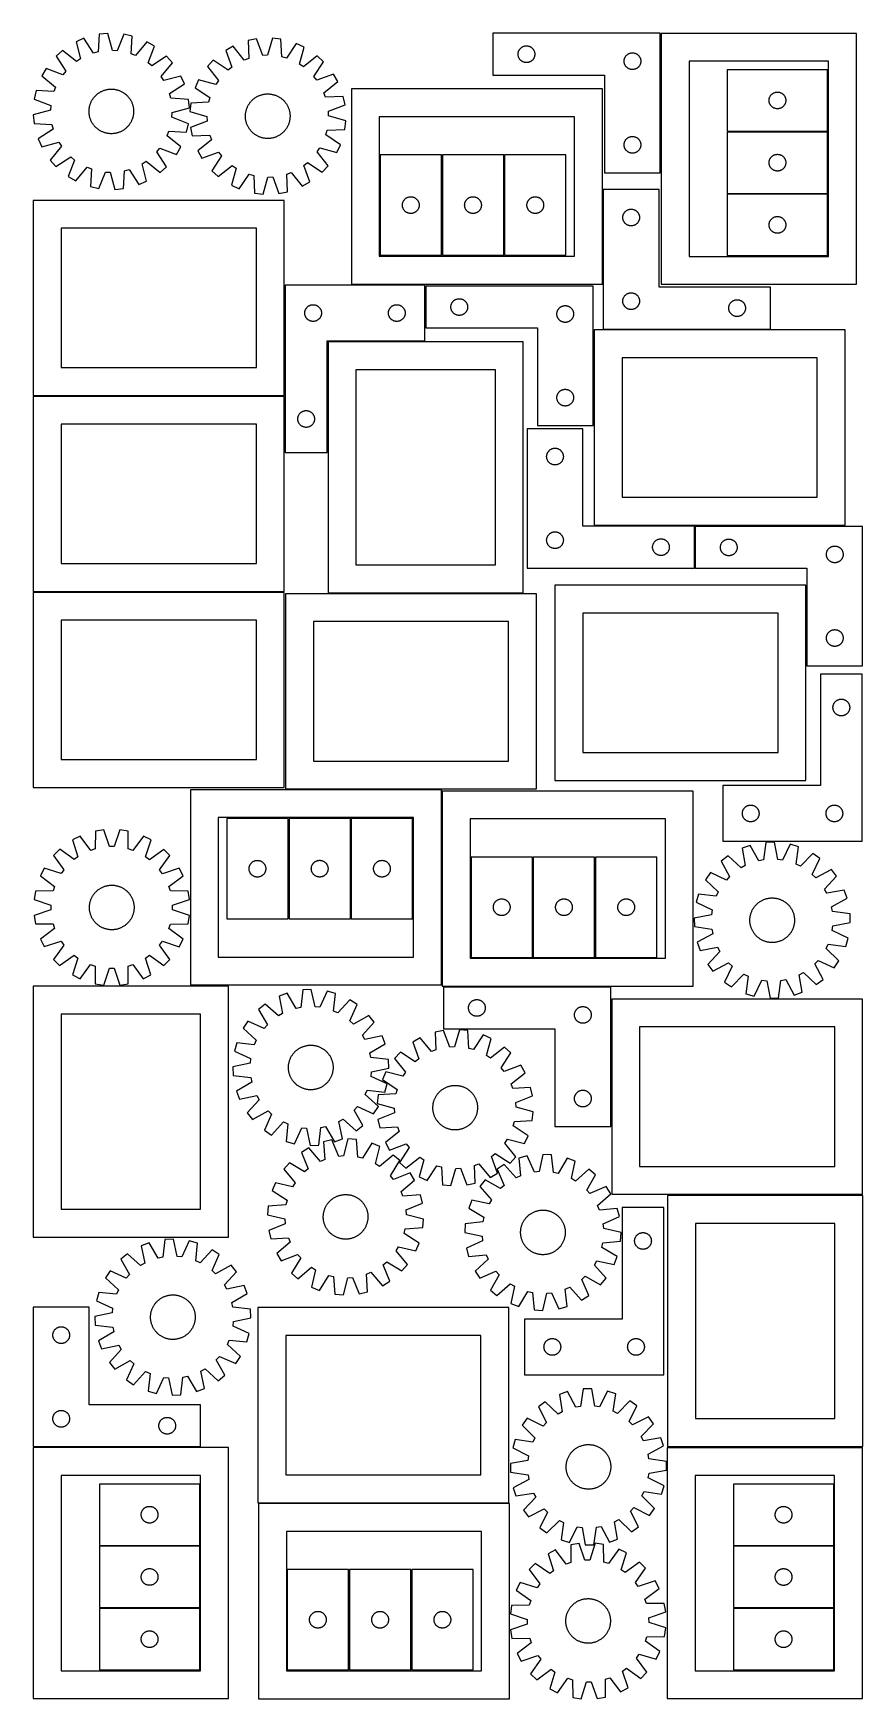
# Model space of a CAD drawing. Header units: millimetres. Extents: x 7 to 1493, y 7 to 2993.
import ezdxf

# ---------------------------------------------------------------- set-up
doc = ezdxf.new("R2010")
doc.units = ezdxf.units.MM
doc.layers.add('CUT', color=7, linetype='CONTINUOUS', true_color=0x000000)

msp = doc.modelspace()

# ---------------------------------------------------------------- linework, layer by layer
at = {"layer": 'CUT'}
for p, q in [((124.772684, 2991.627783), (122.783197, 2959.925785)), ((140.081986, 2993.162649), (124.772684, 2991.627783)), ((148.325318, 2962.486563), (140.081986, 2993.162649)), ((168.574231, 2991.532357), (156.88566, 2961.996751)), ((183.608542, 2988.261267), (168.574231, 2991.532357)), ((181.968984, 2956.539246), (183.608542, 2988.261267)), ((1130.644863, 2993.359411), (830.644863, 2993.359411)), ((830.644863, 2993.359411), (830.644863, 2918.359411)), ((1130.644863, 2743.359411), (1130.644863, 2993.359411)), ((1482.195266, 2993.225388), (1132.195266, 2993.225388)), ((1132.195266, 2993.225388), (1132.195266, 2543.225388)), ((1482.195266, 2543.225388), (1482.195266, 2993.225388)), ((59.076479, 2962.754729), (47.593165, 2952.514414)), ((83.776425, 2942.782563), (59.076479, 2962.754729)), ((97.171162, 2984.373695), (83.08545, 2978.183116)), ((83.08545, 2978.183116), (90.989792, 2947.417939)), ((114.490468, 2957.746333), (97.171162, 2984.373695)), ((122.783197, 2959.925785), (114.490468, 2957.746333)), ((156.88566, 2961.996751), (148.325318, 2962.486563)), ((210.202488, 2977.90618), (189.958992, 2953.428116)), ((223.490145, 2970.149331), (210.202488, 2977.90618)), ((212.12819, 2940.486547), (223.490145, 2970.149331)), ((364.78119, 2970.211985), (351.381828, 2962.649734)), ((351.381828, 2962.649734), (362.310002, 2932.824414)), ((384.665569, 2945.441312), (364.78119, 2970.211985)), ((406.603732, 2983.229647), (391.523317, 2980.17815)), ((391.523317, 2980.17815), (392.700098, 2948.435593)), ((417.860342, 2953.526727), (406.603732, 2983.229647)), ((435.116721, 2984.444262), (426.426916, 2953.891651)), ((450.402012, 2982.686304), (435.116721, 2984.444262)), ((451.928977, 2950.958664), (450.402012, 2982.686304)), ((477.894813, 2975.030473), (460.189041, 2948.658511)), ((491.88875, 2968.63514), (477.894813, 2975.030473)), ((483.536599, 2937.988504), (491.88875, 2968.63514)), ((875.664751, 2956.631592), (875.724364, 2957.401726)), ((875.724364, 2957.401726), (875.823544, 2958.167769)), ((875.823544, 2958.167769), (875.962027, 2958.927692)), ((875.962027, 2958.927692), (876.139447, 2959.679477)), ((876.139447, 2959.679477), (876.355332, 2960.421133)), ((876.355332, 2960.421133), (876.60911, 2961.150692)), ((876.60911, 2961.150692), (876.900109, 2961.866219)), ((876.900109, 2961.866219), (877.227556, 2962.565817)), ((877.227556, 2962.565817), (877.590584, 2963.247632)), ((877.590584, 2963.247632), (877.988229, 2963.909853)), ((877.988229, 2963.909853), (878.419437, 2964.550727)), ((878.419437, 2964.550727), (878.883065, 2965.168553)), ((878.883065, 2965.168553), (879.377884, 2965.761692)), ((879.377884, 2965.761692), (879.90258, 2966.328573)), ((879.90258, 2966.328573), (880.455762, 2966.867691)), ((880.455762, 2966.867691), (881.035965, 2967.377617)), ((881.035965, 2967.377617), (881.641648, 2967.856999)), ((881.641648, 2967.856999), (882.271207, 2968.304566)), ((882.271207, 2968.304566), (882.92297, 2968.71913)), ((882.92297, 2968.71913), (883.595211, 2969.099593)), ((883.595211, 2969.099593), (884.286147, 2969.444945)), ((884.286147, 2969.444945), (884.993944, 2969.75427)), ((884.993944, 2969.75427), (885.716727, 2970.026749)), ((885.716727, 2970.026749), (886.452578, 2970.261659)), ((886.452578, 2970.261659), (887.199546, 2970.458376)), ((887.199546, 2970.458376), (887.955651, 2970.61638)), ((887.955651, 2970.61638), (888.718887, 2970.735251)), ((888.718887, 2970.735251), (889.487231, 2970.814673)), ((889.487231, 2970.814673), (890.258644, 2970.854438)), ((890.258644, 2970.854438), (891.031081, 2970.854438)), ((891.031081, 2970.854438), (891.802494, 2970.814673)), ((891.802494, 2970.814673), (892.570838, 2970.735251)), ((892.570838, 2970.735251), (893.334074, 2970.61638)), ((893.334074, 2970.61638), (894.090179, 2970.458376)), ((894.090179, 2970.458376), (894.837147, 2970.261659)), ((894.837147, 2970.261659), (895.572998, 2970.026749)), ((895.572998, 2970.026749), (896.295781, 2969.75427)), ((896.295781, 2969.75427), (897.003578, 2969.444945)), ((897.003578, 2969.444945), (897.694514, 2969.099593)), ((897.694514, 2969.099593), (898.366755, 2968.71913)), ((898.366755, 2968.71913), (899.018518, 2968.304566)), ((899.018518, 2968.304566), (899.648077, 2967.856999)), ((899.648077, 2967.856999), (900.25376, 2967.377617)), ((900.25376, 2967.377617), (900.833963, 2966.867691)), ((900.833963, 2966.867691), (901.387145, 2966.328573)), ((901.387145, 2966.328573), (901.911841, 2965.761692)), ((901.911841, 2965.761692), (902.40666, 2965.168553)), ((902.40666, 2965.168553), (902.870288, 2964.550727)), ((902.870288, 2964.550727), (903.301496, 2963.909853)), ((903.301496, 2963.909853), (903.699141, 2963.247632)), ((903.699141, 2963.247632), (904.062169, 2962.565817)), ((904.062169, 2962.565817), (904.389616, 2961.866219)), ((904.389616, 2961.866219), (904.680615, 2961.150692)), ((904.680615, 2961.150692), (904.934393, 2960.421133)), ((904.934393, 2960.421133), (905.150278, 2959.679477)), ((905.150278, 2959.679477), (905.327698, 2958.927692)), ((905.327698, 2958.927692), (905.466181, 2958.167769)), ((905.466181, 2958.167769), (905.565361, 2957.401726)), ((905.565361, 2957.401726), (905.624974, 2956.631592)), ((1074.286147, 2956.944945), (1074.993944, 2957.25427)), ((1074.993944, 2957.25427), (1075.716727, 2957.526749)), ((1075.716727, 2957.526749), (1076.452578, 2957.761659)), ((1076.452578, 2957.761659), (1077.199546, 2957.958376)), ((1077.199546, 2957.958376), (1077.955651, 2958.11638)), ((1077.955651, 2958.11638), (1078.718887, 2958.235251)), ((1078.718887, 2958.235251), (1079.487231, 2958.314673)), ((1079.487231, 2958.314673), (1080.258644, 2958.354438)), ((1080.258644, 2958.354438), (1081.031081, 2958.354438)), ((1081.031081, 2958.354438), (1081.802494, 2958.314673)), ((1081.802494, 2958.314673), (1082.570838, 2958.235251)), ((1082.570838, 2958.235251), (1083.334074, 2958.11638)), ((1083.334074, 2958.11638), (1084.090179, 2957.958376)), ((1084.090179, 2957.958376), (1084.837147, 2957.761659)), ((1084.837147, 2957.761659), (1085.572998, 2957.526749)), ((1085.572998, 2957.526749), (1086.295781, 2957.25427)), ((1086.295781, 2957.25427), (1087.003578, 2956.944945)), ((29.526911, 2930.421966), (21.770061, 2917.134309)), ((59.189694, 2919.06001), (29.526911, 2930.421966)), ((47.593165, 2952.514414), (64.617603, 2925.697568)), ((90.989792, 2947.417939), (83.776425, 2942.782563)), ((189.958992, 2953.428116), (181.968984, 2956.539246)), ((218.765747, 2935.058638), (212.12819, 2940.486547)), ((245.582594, 2952.083076), (218.765747, 2935.058638)), ((235.850742, 2915.899816), (255.822908, 2940.599762)), ((255.822908, 2940.599762), (245.582594, 2952.083076)), ((329.028268, 2944.907576), (318.621581, 2933.574818)), ((318.621581, 2933.574818), (338.231423, 2908.586244)), ((355.593995, 2927.493877), (329.028268, 2944.907576)), ((362.310002, 2932.824414), (355.593995, 2927.493877)), ((392.700098, 2948.435593), (384.665569, 2945.441312)), ((426.426916, 2953.891651), (417.860342, 2953.526727)), ((460.189041, 2948.658511), (451.928977, 2950.958664)), ((490.681601, 2933.248428), (483.536599, 2937.988504)), ((515.670175, 2952.85827), (490.681601, 2933.248428)), ((509.589234, 2915.885856), (527.002933, 2942.451583)), ((527.002933, 2942.451583), (515.670175, 2952.85827)), ((875.644863, 2955.859411), (875.664751, 2956.631592)), ((875.664751, 2955.087229), (875.644863, 2955.859411)), ((875.724364, 2954.317096), (875.664751, 2955.087229)), ((875.823544, 2953.551052), (875.724364, 2954.317096)), ((875.962027, 2952.79113), (875.823544, 2953.551052)), ((876.139447, 2952.039344), (875.962027, 2952.79113)), ((876.355332, 2951.297688), (876.139447, 2952.039344)), ((876.60911, 2950.568129), (876.355332, 2951.297688)), ((876.900109, 2949.852602), (876.60911, 2950.568129)), ((877.227556, 2949.153004), (876.900109, 2949.852602)), ((877.590584, 2948.47119), (877.227556, 2949.153004)), ((877.988229, 2947.808968), (877.590584, 2948.47119)), ((878.419437, 2947.168094), (877.988229, 2947.808968)), ((878.883065, 2946.550268), (878.419437, 2947.168094)), ((879.377884, 2945.957129), (878.883065, 2946.550268)), ((879.90258, 2945.390248), (879.377884, 2945.957129)), ((880.455762, 2944.85113), (879.90258, 2945.390248)), ((881.035965, 2944.341204), (880.455762, 2944.85113)), ((881.641648, 2943.861822), (881.035965, 2944.341204)), ((882.271207, 2943.414255), (881.641648, 2943.861822)), ((882.92297, 2942.999691), (882.271207, 2943.414255)), ((883.595211, 2942.619229), (882.92297, 2942.999691)), ((884.286147, 2942.273877), (883.595211, 2942.619229)), ((884.993944, 2941.964551), (884.286147, 2942.273877)), ((885.716727, 2941.692072), (884.993944, 2941.964551)), ((886.452578, 2941.457162), (885.716727, 2941.692072)), ((887.199546, 2941.260445), (886.452578, 2941.457162)), ((887.955651, 2941.102441), (887.199546, 2941.260445)), ((888.718887, 2940.98357), (887.955651, 2941.102441)), ((889.487231, 2940.904148), (888.718887, 2940.98357)), ((890.258644, 2940.864384), (889.487231, 2940.904148)), ((891.031081, 2940.864384), (890.258644, 2940.864384)), ((891.802494, 2940.904148), (891.031081, 2940.864384)), ((892.570838, 2940.98357), (891.802494, 2940.904148)), ((893.334074, 2941.102441), (892.570838, 2940.98357)), ((894.090179, 2941.260445), (893.334074, 2941.102441)), ((894.837147, 2941.457162), (894.090179, 2941.260445)), ((895.572998, 2941.692072), (894.837147, 2941.457162)), ((896.295781, 2941.964551), (895.572998, 2941.692072)), ((897.003578, 2942.273877), (896.295781, 2941.964551)), ((897.694514, 2942.619229), (897.003578, 2942.273877)), ((898.366755, 2942.999691), (897.694514, 2942.619229)), ((899.018518, 2943.414255), (898.366755, 2942.999691)), ((899.648077, 2943.861822), (899.018518, 2943.414255)), ((900.25376, 2944.341204), (899.648077, 2943.861822)), ((900.833963, 2944.85113), (900.25376, 2944.341204)), ((901.387145, 2945.390248), (900.833963, 2944.85113)), ((901.911841, 2945.957129), (901.387145, 2945.390248)), ((902.40666, 2946.550268), (901.911841, 2945.957129)), ((902.870288, 2947.168094), (902.40666, 2946.550268)), ((903.301496, 2947.808968), (902.870288, 2947.168094)), ((903.699141, 2948.47119), (903.301496, 2947.808968)), ((904.062169, 2949.153004), (903.699141, 2948.47119)), ((904.389616, 2949.852602), (904.062169, 2949.153004)), ((904.680615, 2950.568129), (904.389616, 2949.852602)), ((904.934393, 2951.297688), (904.680615, 2950.568129)), ((905.150278, 2952.039344), (904.934393, 2951.297688)), ((905.327698, 2952.79113), (905.150278, 2952.039344)), ((905.466181, 2953.551052), (905.327698, 2952.79113)), ((905.565361, 2954.317096), (905.466181, 2953.551052)), ((905.624974, 2955.087229), (905.565361, 2954.317096)), ((905.624974, 2956.631592), (905.644863, 2955.859411)), ((905.644863, 2955.859411), (905.624974, 2955.087229)), ((1065.644863, 2943.359411), (1065.664751, 2944.131592)), ((1065.664751, 2942.587229), (1065.644863, 2943.359411)), ((1065.664751, 2944.131592), (1065.724364, 2944.901726)), ((1065.724364, 2941.817096), (1065.664751, 2942.587229)), ((1065.724364, 2944.901726), (1065.823544, 2945.667769)), ((1065.823544, 2941.051052), (1065.724364, 2941.817096)), ((1065.823544, 2945.667769), (1065.962027, 2946.427692)), ((1065.962027, 2940.29113), (1065.823544, 2941.051052)), ((1065.962027, 2946.427692), (1066.139447, 2947.179477)), ((1066.139447, 2939.539344), (1065.962027, 2940.29113)), ((1066.139447, 2947.179477), (1066.355332, 2947.921133)), ((1066.355332, 2938.797688), (1066.139447, 2939.539344)), ((1066.355332, 2947.921133), (1066.60911, 2948.650692)), ((1066.60911, 2938.068129), (1066.355332, 2938.797688)), ((1066.60911, 2948.650692), (1066.900109, 2949.366219)), ((1066.900109, 2937.352602), (1066.60911, 2938.068129)), ((1066.900109, 2949.366219), (1067.227556, 2950.065817)), ((1067.227556, 2936.653004), (1066.900109, 2937.352602)), ((1067.227556, 2950.065817), (1067.590584, 2950.747632)), ((1067.590584, 2935.97119), (1067.227556, 2936.653004)), ((1067.590584, 2950.747632), (1067.988229, 2951.409853)), ((1067.988229, 2935.308968), (1067.590584, 2935.97119)), ((1067.988229, 2951.409853), (1068.419437, 2952.050727)), ((1068.419437, 2934.668094), (1067.988229, 2935.308968)), ((1068.419437, 2952.050727), (1068.883065, 2952.668553)), ((1068.883065, 2934.050268), (1068.419437, 2934.668094)), ((1068.883065, 2952.668553), (1069.377884, 2953.261692)), ((1069.377884, 2933.457129), (1068.883065, 2934.050268)), ((1069.377884, 2953.261692), (1069.90258, 2953.828573)), ((1069.90258, 2932.890248), (1069.377884, 2933.457129)), ((1069.90258, 2953.828573), (1070.455762, 2954.367691)), ((1070.455762, 2932.35113), (1069.90258, 2932.890248)), ((1070.455762, 2954.367691), (1071.035965, 2954.877617)), ((1071.035965, 2931.841204), (1070.455762, 2932.35113)), ((1071.035965, 2954.877617), (1071.641648, 2955.356999)), ((1071.641648, 2931.361822), (1071.035965, 2931.841204)), ((1071.641648, 2955.356999), (1072.271207, 2955.804566)), ((1072.271207, 2930.914255), (1071.641648, 2931.361822)), ((1072.271207, 2955.804566), (1072.92297, 2956.21913)), ((1072.92297, 2930.499691), (1072.271207, 2930.914255)), ((1072.92297, 2956.21913), (1073.595211, 2956.599593)), ((1073.595211, 2930.119229), (1072.92297, 2930.499691)), ((1073.595211, 2956.599593), (1074.286147, 2956.944945)), ((1074.286147, 2929.773877), (1073.595211, 2930.119229)), ((1074.993944, 2929.464551), (1074.286147, 2929.773877)), ((1075.716727, 2929.192072), (1074.993944, 2929.464551)), ((1076.452578, 2928.957162), (1075.716727, 2929.192072)), ((1077.199546, 2928.760445), (1076.452578, 2928.957162)), ((1077.955651, 2928.602441), (1077.199546, 2928.760445)), ((1078.718887, 2928.48357), (1077.955651, 2928.602441)), ((1079.487231, 2928.404148), (1078.718887, 2928.48357)), ((1080.258644, 2928.364384), (1079.487231, 2928.404148)), ((1081.031081, 2928.364384), (1080.258644, 2928.364384)), ((1081.802494, 2928.404148), (1081.031081, 2928.364384)), ((1082.570838, 2928.48357), (1081.802494, 2928.404148)), ((1083.334074, 2928.602441), (1082.570838, 2928.48357)), ((1084.090179, 2928.760445), (1083.334074, 2928.602441)), ((1084.837147, 2928.957162), (1084.090179, 2928.760445)), ((1085.572998, 2929.192072), (1084.837147, 2928.957162)), ((1086.295781, 2929.464551), (1085.572998, 2929.192072)), ((1087.003578, 2929.773877), (1086.295781, 2929.464551)), ((1087.003578, 2956.944945), (1087.694514, 2956.599593)), ((1087.694514, 2930.119229), (1087.003578, 2929.773877)), ((1087.694514, 2956.599593), (1088.366755, 2956.21913)), ((1088.366755, 2930.499691), (1087.694514, 2930.119229)), ((1088.366755, 2956.21913), (1089.018518, 2955.804566)), ((1089.018518, 2930.914255), (1088.366755, 2930.499691)), ((1089.018518, 2955.804566), (1089.648077, 2955.356999)), ((1089.648077, 2931.361822), (1089.018518, 2930.914255)), ((1089.648077, 2955.356999), (1090.25376, 2954.877617)), ((1090.25376, 2931.841204), (1089.648077, 2931.361822)), ((1090.25376, 2954.877617), (1090.833963, 2954.367691)), ((1090.833963, 2932.35113), (1090.25376, 2931.841204)), ((1090.833963, 2954.367691), (1091.387145, 2953.828573)), ((1091.387145, 2932.890248), (1090.833963, 2932.35113)), ((1091.387145, 2953.828573), (1091.911841, 2953.261692)), ((1091.911841, 2933.457129), (1091.387145, 2932.890248)), ((1091.911841, 2953.261692), (1092.40666, 2952.668553)), ((1092.40666, 2934.050268), (1091.911841, 2933.457129)), ((1092.40666, 2952.668553), (1092.870288, 2952.050727)), ((1092.870288, 2934.668094), (1092.40666, 2934.050268)), ((1092.870288, 2952.050727), (1093.301496, 2951.409853)), ((1093.301496, 2935.308968), (1092.870288, 2934.668094)), ((1093.301496, 2951.409853), (1093.699141, 2950.747632)), ((1093.699141, 2935.97119), (1093.301496, 2935.308968)), ((1093.699141, 2950.747632), (1094.062169, 2950.065817)), ((1094.062169, 2936.653004), (1093.699141, 2935.97119)), ((1094.062169, 2950.065817), (1094.389616, 2949.366219)), ((1094.389616, 2937.352602), (1094.062169, 2936.653004)), ((1094.389616, 2949.366219), (1094.680615, 2948.650692)), ((1094.680615, 2938.068129), (1094.389616, 2937.352602)), ((1094.680615, 2948.650692), (1094.934393, 2947.921133)), ((1094.934393, 2938.797688), (1094.680615, 2938.068129)), ((1094.934393, 2947.921133), (1095.150278, 2947.179477)), ((1095.150278, 2939.539344), (1094.934393, 2938.797688)), ((1095.150278, 2947.179477), (1095.327698, 2946.427692)), ((1095.327698, 2940.29113), (1095.150278, 2939.539344)), ((1095.327698, 2946.427692), (1095.466181, 2945.667769)), ((1095.466181, 2941.051052), (1095.327698, 2940.29113)), ((1095.466181, 2945.667769), (1095.565361, 2944.901726)), ((1095.565361, 2941.817096), (1095.466181, 2941.051052)), ((1095.565361, 2944.901726), (1095.624974, 2944.131592)), ((1095.624974, 2942.587229), (1095.565361, 2941.817096)), ((1095.624974, 2944.131592), (1095.644863, 2943.359411)), ((1095.644863, 2943.359411), (1095.624974, 2942.587229)), ((1432.195266, 2943.225388), (1182.195266, 2943.225388)), ((1182.195266, 2943.225388), (1182.195266, 2593.225388)), ((1430.589936, 2927.972976), (1250.589936, 2927.972976)), ((1250.589936, 2927.972976), (1250.589936, 2817.972976)), ((1430.589936, 2817.972976), (1430.589936, 2927.972976)), ((1432.195266, 2593.225388), (1432.195266, 2943.225388)), ((21.770061, 2917.134309), (46.248125, 2896.890813)), ((64.617603, 2925.697568), (59.189694, 2919.06001)), ((240.486118, 2908.68645), (235.850742, 2915.899816)), ((271.251296, 2916.590791), (240.486118, 2908.68645)), ((250.814513, 2885.185773), (277.441874, 2902.505079)), ((277.441874, 2902.505079), (271.251296, 2916.590791)), ((302.84471, 2909.793392), (296.449378, 2895.799456)), ((333.491347, 2901.441242), (302.84471, 2909.793392)), ((338.231423, 2908.586244), (333.491347, 2901.441242)), ((514.919771, 2909.169849), (509.589234, 2915.885856)), ((544.745092, 2920.098023), (514.919771, 2909.169849)), ((527.536669, 2886.814282), (552.307342, 2906.698661)), ((552.307342, 2906.698661), (544.745092, 2920.098023)), ((830.644863, 2918.359411), (1030.644863, 2918.359411)), ((1030.644863, 2918.359411), (1030.644863, 2743.359411)), ((11.414974, 2890.540362), (8.143884, 2875.506051)), ((8.143884, 2875.506051), (37.67949, 2863.81748)), ((43.136995, 2888.900804), (11.414974, 2890.540362)), ((46.248125, 2896.890813), (43.136995, 2888.900804)), ((108.557113, 2866.343142), (108.985341, 2867.524509)), ((108.985341, 2867.524509), (109.450465, 2868.691842)), ((109.450465, 2868.691842), (109.952027, 2869.843989)), ((109.952027, 2869.843989), (110.48953, 2870.979813)), ((110.48953, 2870.979813), (111.062446, 2872.098193)), ((111.062446, 2872.098193), (111.670208, 2873.198026)), ((111.670208, 2873.198026), (112.312217, 2874.278226)), ((112.312217, 2874.278226), (112.987839, 2875.337726)), ((112.987839, 2875.337726), (113.696407, 2876.375483)), ((113.696407, 2876.375483), (114.437223, 2877.39047)), ((114.437223, 2877.39047), (115.209554, 2878.381687)), ((115.209554, 2878.381687), (116.012639, 2879.348155)), ((116.012639, 2879.348155), (116.845685, 2880.288921)), ((116.845685, 2880.288921), (117.707871, 2881.203057)), ((117.707871, 2881.203057), (118.598345, 2882.089659)), ((118.598345, 2882.089659), (119.516228, 2882.947853)), ((119.516228, 2882.947853), (120.460614, 2883.776792)), ((120.460614, 2883.776792), (121.430573, 2884.575659)), ((121.430573, 2884.575659), (122.425146, 2885.343664)), ((122.425146, 2885.343664), (123.443351, 2886.08005)), ((123.443351, 2886.08005), (124.484185, 2886.78409)), ((124.484185, 2886.78409), (125.546619, 2887.455089)), ((125.546619, 2887.455089), (126.629606, 2888.092385)), ((126.629606, 2888.092385), (127.732077, 2888.695349)), ((127.732077, 2888.695349), (128.852943, 2889.263386)), ((128.852943, 2889.263386), (129.991098, 2889.795936)), ((129.991098, 2889.795936), (131.145419, 2890.292473)), ((131.145419, 2890.292473), (132.314768, 2890.752506)), ((132.314768, 2890.752506), (133.49799, 2891.175583)), ((133.49799, 2891.175583), (134.693916, 2891.561284)), ((134.693916, 2891.561284), (135.901368, 2891.909231)), ((135.901368, 2891.909231), (137.119154, 2892.219078)), ((137.119154, 2892.219078), (138.346071, 2892.490522)), ((138.346071, 2892.490522), (139.580909, 2892.723293)), ((139.580909, 2892.723293), (140.822449, 2892.917162)), ((140.822449, 2892.917162), (142.069466, 2893.071937)), ((142.069466, 2893.071937), (143.320729, 2893.187467)), ((143.320729, 2893.187467), (144.575004, 2893.263636)), ((144.575004, 2893.263636), (145.831052, 2893.30037)), ((145.831052, 2893.30037), (147.087634, 2893.297632)), ((147.087634, 2893.297632), (148.343511, 2893.255426)), ((148.343511, 2893.255426), (149.597442, 2893.173792)), ((149.597442, 2893.173792), (150.84819, 2893.052812)), ((150.84819, 2893.052812), (152.09452, 2892.892604)), ((152.09452, 2892.892604), (153.335204, 2892.693328)), ((153.335204, 2892.693328), (154.569016, 2892.455179)), ((154.569016, 2892.455179), (155.794738, 2892.178392)), ((155.794738, 2892.178392), (157.011162, 2891.863241)), ((157.011162, 2891.863241), (158.217087, 2891.510037)), ((158.217087, 2891.510037), (159.411322, 2891.119128)), ((159.411322, 2891.119128), (160.592688, 2890.6909)), ((160.592688, 2890.6909), (161.760021, 2890.225776)), ((161.760021, 2890.225776), (162.912168, 2889.724215)), ((162.912168, 2889.724215), (164.047993, 2889.186711)), ((164.047993, 2889.186711), (165.166373, 2888.613795)), ((165.166373, 2888.613795), (166.266206, 2888.006033)), ((166.266206, 2888.006033), (167.346405, 2887.364024)), ((167.346405, 2887.364024), (168.405906, 2886.688402)), ((168.405906, 2886.688402), (169.443662, 2885.979834)), ((169.443662, 2885.979834), (170.45865, 2885.239018)), ((170.45865, 2885.239018), (171.449867, 2884.466687)), ((171.449867, 2884.466687), (172.416335, 2883.663602)), ((172.416335, 2883.663602), (173.357101, 2882.830556)), ((173.357101, 2882.830556), (174.271236, 2881.96837)), ((174.271236, 2881.96837), (175.157838, 2881.077897)), ((175.157838, 2881.077897), (176.016033, 2880.160013)), ((176.016033, 2880.160013), (176.844972, 2879.215627)), ((176.844972, 2879.215627), (177.643838, 2878.245668)), ((177.643838, 2878.245668), (178.411843, 2877.251095)), ((178.411843, 2877.251095), (179.148229, 2876.23289)), ((179.148229, 2876.23289), (179.852269, 2875.192056)), ((179.852269, 2875.192056), (180.523268, 2874.129622)), ((180.523268, 2874.129622), (181.160564, 2873.046635)), ((181.160564, 2873.046635), (181.763529, 2871.944165)), ((181.763529, 2871.944165), (182.331566, 2870.823299)), ((182.331566, 2870.823299), (182.864116, 2869.685143)), ((182.864116, 2869.685143), (183.360652, 2868.530822)), ((183.360652, 2868.530822), (183.820686, 2867.361473)), ((252.993965, 2876.893044), (250.814513, 2885.185773)), ((284.695963, 2874.903557), (252.993965, 2876.893044)), ((286.230829, 2859.594255), (284.695963, 2874.903557)), ((288.793547, 2868.306655), (287.035589, 2853.021364)), ((320.521187, 2869.83362), (288.793547, 2868.306655)), ((296.449378, 2895.799456), (322.82134, 2878.093684)), ((322.82134, 2878.093684), (320.521187, 2869.83362)), ((393.282955, 2866.542613), (393.985824, 2867.584237)), ((393.985824, 2867.584237), (394.721065, 2868.60327)), ((394.721065, 2868.60327), (395.487951, 2869.598706)), ((395.487951, 2869.598706), (396.285726, 2870.569562)), ((396.285726, 2870.569562), (397.113603, 2871.51488)), ((397.113603, 2871.51488), (397.970765, 2872.433728)), ((397.970765, 2872.433728), (398.856365, 2873.325198)), ((398.856365, 2873.325198), (399.76953, 2874.188411)), ((399.76953, 2874.188411), (400.709359, 2875.022514)), ((400.709359, 2875.022514), (401.674924, 2875.826686)), ((401.674924, 2875.826686), (402.665272, 2876.600131)), ((402.665272, 2876.600131), (403.679425, 2877.342087)), ((403.679425, 2877.342087), (404.716384, 2878.051822)), ((404.716384, 2878.051822), (405.775125, 2878.728635)), ((405.775125, 2878.728635), (406.854602, 2879.371858)), ((406.854602, 2879.371858), (407.95375, 2879.980856)), ((407.95375, 2879.980856), (409.071486, 2880.555029)), ((409.071486, 2880.555029), (410.206705, 2881.09381)), ((410.206705, 2881.09381), (411.358287, 2881.596666)), ((411.358287, 2881.596666), (412.525096, 2882.063103)), ((412.525096, 2882.063103), (413.705981, 2882.492659)), ((413.705981, 2882.492659), (414.899776, 2882.88491)), ((414.899776, 2882.88491), (416.105302, 2883.23947)), ((416.105302, 2883.23947), (417.321371, 2883.555989)), ((417.321371, 2883.555989), (418.546781, 2883.834153)), ((418.546781, 2883.834153), (419.780325, 2884.07369)), ((419.780325, 2884.07369), (421.020783, 2884.274361)), ((421.020783, 2884.274361), (422.266933, 2884.43597)), ((422.266933, 2884.43597), (423.517544, 2884.558357)), ((423.517544, 2884.558357), (424.771383, 2884.6414)), ((424.771383, 2884.6414), (426.027211, 2884.685019)), ((426.027211, 2884.685019), (427.283789, 2884.689169)), ((427.283789, 2884.689169), (428.539878, 2884.653848)), ((428.539878, 2884.653848), (429.794238, 2884.579089)), ((429.794238, 2884.579089), (431.04563, 2884.464966)), ((431.04563, 2884.464966), (432.292821, 2884.311593)), ((432.292821, 2884.311593), (433.534578, 2884.11912)), ((433.534578, 2884.11912), (434.769677, 2883.887738)), ((434.769677, 2883.887738), (435.996898, 2883.617674)), ((435.996898, 2883.617674), (437.215031, 2883.309196)), ((437.215031, 2883.309196), (438.422873, 2882.962608)), ((438.422873, 2882.962608), (439.619233, 2882.578251)), ((439.619233, 2882.578251), (440.80293, 2882.156505)), ((440.80293, 2882.156505), (441.972795, 2881.697787)), ((441.972795, 2881.697787), (443.127674, 2881.202548)), ((443.127674, 2881.202548), (444.266427, 2880.671279)), ((444.266427, 2880.671279), (445.387931, 2880.104502)), ((445.387931, 2880.104502), (446.491079, 2879.502778)), ((446.491079, 2879.502778), (447.574782, 2878.8667)), ((447.574782, 2878.8667), (448.63797, 2878.196896)), ((448.63797, 2878.196896), (449.679595, 2877.494027)), ((449.679595, 2877.494027), (450.698628, 2876.758786)), ((450.698628, 2876.758786), (451.694063, 2875.9919)), ((451.694063, 2875.9919), (452.664919, 2875.194125)), ((452.664919, 2875.194125), (453.610238, 2874.366248)), ((453.610238, 2874.366248), (454.529085, 2873.509086)), ((454.529085, 2873.509086), (455.420555, 2872.623486)), ((455.420555, 2872.623486), (456.283768, 2871.710321)), ((456.283768, 2871.710321), (457.117872, 2870.770492)), ((457.117872, 2870.770492), (457.922043, 2869.804927)), ((457.922043, 2869.804927), (458.695488, 2868.814579)), ((458.695488, 2868.814579), (459.437444, 2867.800425)), ((459.437444, 2867.800425), (460.147179, 2866.763467)), ((530.53095, 2878.779753), (527.536669, 2886.814282)), ((562.273508, 2879.956534), (530.53095, 2878.779753)), ((565.325004, 2864.876119), (562.273508, 2879.956534)), ((1026.723985, 2893.63429), (576.723985, 2893.63429)), ((576.723985, 2893.63429), (576.723985, 2543.63429)), ((1026.723985, 2543.63429), (1026.723985, 2893.63429)), ((1325.589936, 2872.972976), (1325.609824, 2873.745157)), ((1325.609824, 2872.200795), (1325.589936, 2872.972976)), ((1325.609824, 2873.745157), (1325.669437, 2874.515291)), ((1325.669437, 2871.430661), (1325.609824, 2872.200795)), ((1325.669437, 2874.515291), (1325.768617, 2875.281335)), ((1325.768617, 2870.664617), (1325.669437, 2871.430661)), ((1325.768617, 2875.281335), (1325.9071, 2876.041257)), ((1325.9071, 2869.904695), (1325.768617, 2870.664617)), ((1325.9071, 2876.041257), (1326.08452, 2876.793043)), ((1326.08452, 2869.152909), (1325.9071, 2869.904695)), ((1326.08452, 2876.793043), (1326.300405, 2877.534699)), ((1326.300405, 2868.411254), (1326.08452, 2869.152909)), ((1326.300405, 2877.534699), (1326.554183, 2878.264257)), ((1326.554183, 2867.681695), (1326.300405, 2868.411254)), ((1326.554183, 2878.264257), (1326.845182, 2878.979785)), ((1326.845182, 2866.966167), (1326.554183, 2867.681695)), ((1326.845182, 2878.979785), (1327.172629, 2879.679383)), ((1327.172629, 2879.679383), (1327.535657, 2880.361197)), ((1327.535657, 2880.361197), (1327.933302, 2881.023419)), ((1327.933302, 2881.023419), (1328.36451, 2881.664292)), ((1328.36451, 2881.664292), (1328.828138, 2882.282118)), ((1328.828138, 2882.282118), (1329.322957, 2882.875258)), ((1329.322957, 2882.875258), (1329.847653, 2883.442138)), ((1329.847653, 2883.442138), (1330.400835, 2883.981257)), ((1330.400835, 2883.981257), (1330.981038, 2884.491183)), ((1330.981038, 2884.491183), (1331.586721, 2884.970565)), ((1331.586721, 2884.970565), (1332.21628, 2885.418131)), ((1332.21628, 2885.418131), (1332.868044, 2885.832695)), ((1332.868044, 2885.832695), (1333.540284, 2886.213158)), ((1333.540284, 2886.213158), (1334.23122, 2886.55851)), ((1334.23122, 2886.55851), (1334.939017, 2886.867836)), ((1334.939017, 2886.867836), (1335.6618, 2887.140314)), ((1335.6618, 2887.140314), (1336.397651, 2887.375224)), ((1336.397651, 2887.375224), (1337.144619, 2887.571942)), ((1337.144619, 2887.571942), (1337.900724, 2887.729945)), ((1337.900724, 2887.729945), (1338.66396, 2887.848816)), ((1338.66396, 2887.848816), (1339.432304, 2887.928239)), ((1339.432304, 2887.928239), (1340.203717, 2887.968003)), ((1340.203717, 2887.968003), (1340.976154, 2887.968003)), ((1340.976154, 2887.968003), (1341.747567, 2887.928239)), ((1341.747567, 2887.928239), (1342.515911, 2887.848816)), ((1342.515911, 2887.848816), (1343.279147, 2887.729945)), ((1343.279147, 2887.729945), (1344.035252, 2887.571942)), ((1344.035252, 2887.571942), (1344.78222, 2887.375224)), ((1344.78222, 2887.375224), (1345.518071, 2887.140314)), ((1345.518071, 2887.140314), (1346.240854, 2886.867836)), ((1346.240854, 2886.867836), (1346.948651, 2886.55851)), ((1346.948651, 2886.55851), (1347.639587, 2886.213158)), ((1347.639587, 2886.213158), (1348.311828, 2885.832695)), ((1348.311828, 2885.832695), (1348.963591, 2885.418131)), ((1348.963591, 2885.418131), (1349.59315, 2884.970565)), ((1349.59315, 2884.970565), (1350.198833, 2884.491183)), ((1350.198833, 2884.491183), (1350.779036, 2883.981257)), ((1350.779036, 2883.981257), (1351.332218, 2883.442138)), ((1351.332218, 2883.442138), (1351.856915, 2882.875258)), ((1351.856915, 2882.875258), (1352.351733, 2882.282118)), ((1352.351733, 2882.282118), (1352.815361, 2881.664292)), ((1352.815361, 2881.664292), (1353.246569, 2881.023419)), ((1353.246569, 2881.023419), (1353.644214, 2880.361197)), ((1353.644214, 2880.361197), (1354.007242, 2879.679383)), ((1354.007242, 2879.679383), (1354.334689, 2878.979785)), ((1354.334689, 2878.979785), (1354.625688, 2878.264257)), ((1354.625688, 2867.681695), (1354.334689, 2866.966167)), ((1354.625688, 2878.264257), (1354.879466, 2877.534699)), ((1354.879466, 2868.411254), (1354.625688, 2867.681695)), ((1354.879466, 2877.534699), (1355.095351, 2876.793043)), ((1355.095351, 2869.152909), (1354.879466, 2868.411254)), ((1355.095351, 2876.793043), (1355.272771, 2876.041257)), ((1355.272771, 2869.904695), (1355.095351, 2869.152909)), ((1355.272771, 2876.041257), (1355.411254, 2875.281335)), ((1355.411254, 2870.664617), (1355.272771, 2869.904695)), ((1355.411254, 2875.281335), (1355.510434, 2874.515291)), ((1355.510434, 2871.430661), (1355.411254, 2870.664617)), ((1355.510434, 2874.515291), (1355.570047, 2873.745157)), ((1355.570047, 2872.200795), (1355.510434, 2871.430661)), ((1355.570047, 2873.745157), (1355.589936, 2872.972976)), ((1355.589936, 2872.972976), (1355.570047, 2872.200795)), ((37.189678, 2855.257138), (6.513592, 2847.013807)), ((6.513592, 2847.013807), (8.048458, 2831.704505)), ((37.67949, 2863.81748), (37.189678, 2855.257138)), ((106.375871, 2852.762872), (106.378609, 2854.019455)), ((106.412605, 2851.506824), (106.375871, 2852.762872)), ((106.378609, 2854.019455), (106.420815, 2855.275331)), ((106.488774, 2850.252549), (106.412605, 2851.506824)), ((106.420815, 2855.275331), (106.502449, 2856.529262)), ((106.604304, 2849.001286), (106.488774, 2850.252549)), ((106.502449, 2856.529262), (106.623429, 2857.78001)), ((106.759079, 2847.754269), (106.604304, 2849.001286)), ((106.623429, 2857.78001), (106.783637, 2859.026341)), ((106.952948, 2846.512729), (106.759079, 2847.754269)), ((106.783637, 2859.026341), (106.982913, 2860.267024)), ((107.185719, 2845.277891), (106.952948, 2846.512729)), ((106.982913, 2860.267024), (107.221062, 2861.500836)), ((107.457163, 2844.050974), (107.185719, 2845.277891)), ((107.221062, 2861.500836), (107.497849, 2862.726559)), ((107.76701, 2842.833189), (107.457163, 2844.050974)), ((107.497849, 2862.726559), (107.813, 2863.942983)), ((108.114957, 2841.625737), (107.76701, 2842.833189)), ((107.813, 2863.942983), (108.166204, 2865.148907)), ((108.500659, 2840.42981), (108.114957, 2841.625737)), ((108.166204, 2865.148907), (108.557113, 2866.343142)), ((108.923735, 2839.246588), (108.500659, 2840.42981)), ((109.383768, 2838.07724), (108.923735, 2839.246588)), ((109.880305, 2836.922918), (109.383768, 2838.07724)), ((183.293956, 2837.91622), (182.792394, 2836.764073)), ((183.75908, 2839.083553), (183.293956, 2837.91622)), ((184.187308, 2840.26492), (183.75908, 2839.083553)), ((183.820686, 2867.361473), (184.243762, 2866.178252)), ((184.578217, 2841.459155), (184.187308, 2840.26492)), ((184.243762, 2866.178252), (184.629464, 2864.982325)), ((184.931421, 2842.665079), (184.578217, 2841.459155)), ((184.629464, 2864.982325), (184.97741, 2863.774873)), ((185.246572, 2843.881503), (184.931421, 2842.665079)), ((184.97741, 2863.774873), (185.287258, 2862.557087)), ((185.523358, 2845.107225), (185.246572, 2843.881503)), ((185.287258, 2862.557087), (185.558701, 2861.33017)), ((185.761507, 2846.341037), (185.523358, 2845.107225)), ((185.558701, 2861.33017), (185.791472, 2860.095333)), ((185.960784, 2847.581721), (185.761507, 2846.341037)), ((185.791472, 2860.095333), (185.985341, 2858.853793)), ((186.120992, 2848.828052), (185.960784, 2847.581721)), ((185.985341, 2858.853793), (186.140117, 2857.606776)), ((186.241972, 2850.0788), (186.120992, 2848.828052)), ((186.140117, 2857.606776), (186.255646, 2856.355512)), ((186.323606, 2851.33273), (186.241972, 2850.0788)), ((186.255646, 2856.355512), (186.331816, 2855.101238)), ((186.365812, 2852.588607), (186.323606, 2851.33273)), ((186.331816, 2855.101238), (186.36855, 2853.845189)), ((186.36855, 2853.845189), (186.365812, 2852.588607)), ((255.06493, 2842.790582), (255.554743, 2851.350923)), ((284.600537, 2831.102011), (255.06493, 2842.790582)), ((255.554743, 2851.350923), (286.230829, 2859.594255)), ((287.035589, 2853.021364), (317.5882, 2844.331559)), ((317.5882, 2844.331559), (317.953124, 2835.764984)), ((386.790682, 2845.188432), (386.826003, 2846.444521)), ((386.794832, 2843.931854), (386.790682, 2845.188432)), ((386.838451, 2842.676026), (386.794832, 2843.931854)), ((386.826003, 2846.444521), (386.900762, 2847.698881)), ((386.921494, 2841.422187), (386.838451, 2842.676026)), ((386.900762, 2847.698881), (387.014885, 2848.950273)), ((387.043881, 2840.171576), (386.921494, 2841.422187)), ((387.014885, 2848.950273), (387.168258, 2850.197463)), ((387.20549, 2838.925426), (387.043881, 2840.171576)), ((387.168258, 2850.197463), (387.360731, 2851.439221)), ((387.406161, 2837.684968), (387.20549, 2838.925426)), ((387.360731, 2851.439221), (387.592113, 2852.674319)), ((387.645697, 2836.451424), (387.406161, 2837.684968)), ((387.592113, 2852.674319), (387.862176, 2853.901541)), ((387.862176, 2853.901541), (388.170655, 2855.119674)), ((388.170655, 2855.119674), (388.517243, 2856.327516)), ((388.517243, 2856.327516), (388.9016, 2857.523876)), ((388.9016, 2857.523876), (389.323346, 2858.707573)), ((389.323346, 2858.707573), (389.782064, 2859.877438)), ((389.782064, 2859.877438), (390.277302, 2861.032317)), ((390.277302, 2861.032317), (390.808572, 2862.17107)), ((390.808572, 2862.17107), (391.375349, 2863.292574)), ((391.375349, 2863.292574), (391.977073, 2864.395722)), ((391.977073, 2864.395722), (392.613151, 2865.479425)), ((392.613151, 2865.479425), (393.282955, 2866.542613)), ((460.147179, 2866.763467), (460.823992, 2865.704726)), ((460.823992, 2865.704726), (461.467215, 2864.625249)), ((461.467215, 2864.625249), (462.076213, 2863.5261)), ((462.076213, 2863.5261), (462.650386, 2862.408365)), ((462.650386, 2862.408365), (463.189167, 2861.273146)), ((463.189167, 2861.273146), (463.692024, 2860.121564)), ((463.692024, 2860.121564), (464.15846, 2858.954754)), ((464.15846, 2858.954754), (464.588016, 2857.77387)), ((464.588016, 2857.77387), (464.980267, 2856.580075)), ((464.980267, 2856.580075), (465.334827, 2855.374549)), ((465.334827, 2855.374549), (465.651346, 2854.15848)), ((465.651346, 2854.15848), (465.92951, 2852.933069)), ((465.92951, 2852.933069), (466.169047, 2851.699526)), ((466.214477, 2837.945273), (465.983095, 2836.710174)), ((466.169047, 2851.699526), (466.369718, 2850.459067)), ((466.40695, 2839.18703), (466.214477, 2837.945273)), ((466.369718, 2850.459067), (466.531327, 2849.212918)), ((466.560323, 2840.434221), (466.40695, 2839.18703)), ((466.531327, 2849.212918), (466.653714, 2847.962306)), ((466.674446, 2841.685613), (466.560323, 2840.434221)), ((466.653714, 2847.962306), (466.736757, 2846.708468)), ((466.749205, 2842.939972), (466.674446, 2841.685613)), ((466.736757, 2846.708468), (466.780376, 2845.45264)), ((466.784526, 2844.196061), (466.749205, 2842.939972)), ((466.780376, 2845.45264), (466.784526, 2844.196061)), ((535.622084, 2853.619509), (565.325004, 2864.876119)), ((535.987008, 2845.052935), (535.622084, 2853.619509)), ((566.539619, 2836.36313), (535.987008, 2845.052935)), ((976.723985, 2843.63429), (626.723985, 2843.63429)), ((626.723985, 2843.63429), (626.723985, 2593.63429)), ((976.723985, 2593.63429), (976.723985, 2843.63429)), ((1327.172629, 2866.266569), (1326.845182, 2866.966167)), ((1327.535657, 2865.584755), (1327.172629, 2866.266569)), ((1327.933302, 2864.922533), (1327.535657, 2865.584755)), ((1328.36451, 2864.28166), (1327.933302, 2864.922533)), ((1328.828138, 2863.663834), (1328.36451, 2864.28166)), ((1329.322957, 2863.070694), (1328.828138, 2863.663834)), ((1329.847653, 2862.503814), (1329.322957, 2863.070694)), ((1330.400835, 2861.964696), (1329.847653, 2862.503814)), ((1330.981038, 2861.454769), (1330.400835, 2861.964696)), ((1331.586721, 2860.975387), (1330.981038, 2861.454769)), ((1332.21628, 2860.527821), (1331.586721, 2860.975387)), ((1332.868044, 2860.113257), (1332.21628, 2860.527821)), ((1333.540284, 2859.732794), (1332.868044, 2860.113257)), ((1334.23122, 2859.387442), (1333.540284, 2859.732794)), ((1334.939017, 2859.078116), (1334.23122, 2859.387442)), ((1335.6618, 2858.805638), (1334.939017, 2859.078116)), ((1336.397651, 2858.570728), (1335.6618, 2858.805638)), ((1337.144619, 2858.37401), (1336.397651, 2858.570728)), ((1337.900724, 2858.216007), (1337.144619, 2858.37401)), ((1338.66396, 2858.097136), (1337.900724, 2858.216007)), ((1339.432304, 2858.017713), (1338.66396, 2858.097136)), ((1340.203717, 2857.977949), (1339.432304, 2858.017713)), ((1340.976154, 2857.977949), (1340.203717, 2857.977949)), ((1341.747567, 2858.017713), (1340.976154, 2857.977949)), ((1342.515911, 2858.097136), (1341.747567, 2858.017713)), ((1343.279147, 2858.216007), (1342.515911, 2858.097136)), ((1344.035252, 2858.37401), (1343.279147, 2858.216007)), ((1344.78222, 2858.570728), (1344.035252, 2858.37401)), ((1345.518071, 2858.805638), (1344.78222, 2858.570728)), ((1346.240854, 2859.078116), (1345.518071, 2858.805638)), ((1346.948651, 2859.387442), (1346.240854, 2859.078116)), ((1347.639587, 2859.732794), (1346.948651, 2859.387442)), ((1348.311828, 2860.113257), (1347.639587, 2859.732794)), ((1348.963591, 2860.527821), (1348.311828, 2860.113257)), ((1349.59315, 2860.975387), (1348.963591, 2860.527821)), ((1350.198833, 2861.454769), (1349.59315, 2860.975387)), ((1350.779036, 2861.964696), (1350.198833, 2861.454769)), ((1351.332218, 2862.503814), (1350.779036, 2861.964696)), ((1351.856915, 2863.070694), (1351.332218, 2862.503814)), ((1352.351733, 2863.663834), (1351.856915, 2863.070694)), ((1352.815361, 2864.28166), (1352.351733, 2863.663834)), ((1353.246569, 2864.922533), (1352.815361, 2864.28166)), ((1353.644214, 2865.584755), (1353.246569, 2864.922533)), ((1354.007242, 2866.266569), (1353.644214, 2865.584755)), ((1354.334689, 2866.966167), (1354.007242, 2866.266569)), ((8.048458, 2831.704505), (39.750456, 2829.715017)), ((41.929908, 2821.422288), (15.302546, 2804.102982)), ((39.750456, 2829.715017), (41.929908, 2821.422288)), ((110.412855, 2835.784763), (109.880305, 2836.922918)), ((110.980892, 2834.663897), (110.412855, 2835.784763)), ((111.583856, 2833.561427), (110.980892, 2834.663897)), ((112.221152, 2832.47844), (111.583856, 2833.561427)), ((112.892152, 2831.416005), (112.221152, 2832.47844)), ((113.596191, 2830.375172), (112.892152, 2831.416005)), ((114.332577, 2829.356966), (113.596191, 2830.375172)), ((115.100582, 2828.362393), (114.332577, 2829.356966)), ((115.899449, 2827.392435), (115.100582, 2828.362393)), ((116.728388, 2826.448048), (115.899449, 2827.392435)), ((117.586582, 2825.530165), (116.728388, 2826.448048)), ((118.473185, 2824.639691), (117.586582, 2825.530165)), ((119.38732, 2823.777506), (118.473185, 2824.639691)), ((120.328086, 2822.944459), (119.38732, 2823.777506)), ((121.294554, 2822.141374), (120.328086, 2822.944459)), ((122.285771, 2821.369043), (121.294554, 2822.141374)), ((123.300758, 2820.628228), (122.285771, 2821.369043)), ((124.338515, 2819.919659), (123.300758, 2820.628228)), ((125.398015, 2819.244037), (124.338515, 2819.919659)), ((126.478215, 2818.602029), (125.398015, 2819.244037)), ((127.578048, 2817.994266), (126.478215, 2818.602029)), ((128.696428, 2817.421351), (127.578048, 2817.994266)), ((129.832252, 2816.883847), (128.696428, 2817.421351)), ((130.984399, 2816.382285), (129.832252, 2816.883847)), ((132.151732, 2815.917161), (130.984399, 2816.382285)), ((133.333099, 2815.488933), (132.151732, 2815.917161)), ((134.527334, 2815.098025), (133.333099, 2815.488933)), ((135.733259, 2814.74482), (134.527334, 2815.098025)), ((136.949682, 2814.429669), (135.733259, 2814.74482)), ((138.175405, 2814.152883), (136.949682, 2814.429669)), ((139.409217, 2813.914734), (138.175405, 2814.152883)), ((140.6499, 2813.715457), (139.409217, 2813.914734)), ((141.896231, 2813.555249), (140.6499, 2813.715457)), ((143.146979, 2813.434269), (141.896231, 2813.555249)), ((144.40091, 2813.352636), (143.146979, 2813.434269)), ((145.656786, 2813.310429), (144.40091, 2813.352636)), ((146.913369, 2813.307692), (145.656786, 2813.310429)), ((148.169417, 2813.344426), (146.913369, 2813.307692)), ((149.423692, 2813.420595), (148.169417, 2813.344426)), ((150.674955, 2813.536124), (149.423692, 2813.420595)), ((151.921972, 2813.6909), (150.674955, 2813.536124)), ((153.163512, 2813.884769), (151.921972, 2813.6909)), ((154.39835, 2814.11754), (153.163512, 2813.884769)), ((155.625267, 2814.388983), (154.39835, 2814.11754)), ((156.843052, 2814.698831), (155.625267, 2814.388983)), ((158.050504, 2815.046777), (156.843052, 2814.698831)), ((159.246431, 2815.432479), (158.050504, 2815.046777)), ((160.429653, 2815.855555), (159.246431, 2815.432479)), ((161.599001, 2816.315589), (160.429653, 2815.855555)), ((162.753323, 2816.812125), (161.599001, 2816.315589)), ((163.891478, 2817.344675), (162.753323, 2816.812125)), ((165.012344, 2817.912712), (163.891478, 2817.344675)), ((166.114815, 2818.515677), (165.012344, 2817.912712)), ((167.197801, 2819.152973), (166.114815, 2818.515677)), ((168.260236, 2819.823972), (167.197801, 2819.152973)), ((169.301069, 2820.528012), (168.260236, 2819.823972)), ((170.319275, 2821.264398), (169.301069, 2820.528012)), ((171.313848, 2822.032403), (170.319275, 2821.264398)), ((172.283806, 2822.831269), (171.313848, 2822.032403)), ((173.228193, 2823.660209), (172.283806, 2822.831269)), ((174.146076, 2824.518403), (173.228193, 2823.660209)), ((175.03655, 2825.405005), (174.146076, 2824.518403)), ((175.898735, 2826.31914), (175.03655, 2825.405005)), ((176.731782, 2827.259906), (175.898735, 2826.31914)), ((177.534867, 2828.226374), (176.731782, 2827.259906)), ((178.307198, 2829.217591), (177.534867, 2828.226374)), ((179.048013, 2830.232579), (178.307198, 2829.217591)), ((179.756582, 2831.270335), (179.048013, 2830.232579)), ((180.432204, 2832.329836), (179.756582, 2831.270335)), ((181.074213, 2833.410035), (180.432204, 2832.329836)), ((181.681975, 2834.509868), (181.074213, 2833.410035)), ((182.25489, 2835.628248), (181.681975, 2834.509868)), ((182.792394, 2836.764073), (182.25489, 2835.628248)), ((246.496296, 2809.717249), (249.607426, 2817.707257)), ((270.97436, 2789.473753), (246.496296, 2809.717249)), ((249.607426, 2817.707257), (281.329447, 2816.067699)), ((281.329447, 2816.067699), (284.600537, 2831.102011)), ((317.953124, 2835.764984), (288.250204, 2824.508375)), ((288.250204, 2824.508375), (291.3017, 2809.42796)), ((291.3017, 2809.42796), (323.044258, 2810.604741)), ((323.044258, 2810.604741), (326.038539, 2802.570212)), ((387.923862, 2835.226014), (387.645697, 2836.451424)), ((388.240381, 2834.009945), (387.923862, 2835.226014)), ((388.594941, 2832.804419), (388.240381, 2834.009945)), ((388.987192, 2831.610624), (388.594941, 2832.804419)), ((389.416748, 2830.429739), (388.987192, 2831.610624)), ((389.883184, 2829.26293), (389.416748, 2830.429739)), ((390.386041, 2828.111348), (389.883184, 2829.26293)), ((390.924822, 2826.976129), (390.386041, 2828.111348)), ((391.498995, 2825.858393), (390.924822, 2826.976129)), ((392.107993, 2824.759245), (391.498995, 2825.858393)), ((392.751216, 2823.679767), (392.107993, 2824.759245)), ((393.428029, 2822.621027), (392.751216, 2823.679767)), ((394.137764, 2821.584068), (393.428029, 2822.621027)), ((394.87972, 2820.569914), (394.137764, 2821.584068)), ((395.653165, 2819.579566), (394.87972, 2820.569914)), ((396.457336, 2818.614002), (395.653165, 2819.579566)), ((397.29144, 2817.674173), (396.457336, 2818.614002)), ((398.154653, 2816.761008), (397.29144, 2817.674173)), ((399.046123, 2815.875408), (398.154653, 2816.761008)), ((399.96497, 2815.018246), (399.046123, 2815.875408)), ((400.910289, 2814.190369), (399.96497, 2815.018246)), ((401.881145, 2813.392594), (400.910289, 2814.190369)), ((402.87658, 2812.625707), (401.881145, 2813.392594)), ((403.895613, 2811.890467), (402.87658, 2812.625707)), ((404.937238, 2811.187598), (403.895613, 2811.890467)), ((406.000426, 2810.517794), (404.937238, 2811.187598)), ((407.084129, 2809.881716), (406.000426, 2810.517794)), ((408.187277, 2809.279992), (407.084129, 2809.881716)), ((409.308781, 2808.713215), (408.187277, 2809.279992)), ((410.447534, 2808.181945), (409.308781, 2808.713215)), ((411.602413, 2807.686707), (410.447534, 2808.181945)), ((412.772278, 2807.227989), (411.602413, 2807.686707)), ((442.216921, 2807.787827), (441.050112, 2807.321391)), ((443.368503, 2808.290684), (442.216921, 2807.787827)), ((444.503722, 2808.829465), (443.368503, 2808.290684)), ((445.621458, 2809.403637), (444.503722, 2808.829465)), ((446.720606, 2810.012636), (445.621458, 2809.403637)), ((447.800083, 2810.655859), (446.720606, 2810.012636)), ((448.858824, 2811.332672), (447.800083, 2810.655859)), ((449.895783, 2812.042406), (448.858824, 2811.332672)), ((450.909936, 2812.784363), (449.895783, 2812.042406)), ((451.900284, 2813.557808), (450.909936, 2812.784363)), ((452.865849, 2814.361979), (451.900284, 2813.557808)), ((453.805678, 2815.196083), (452.865849, 2814.361979)), ((454.718843, 2816.059296), (453.805678, 2815.196083)), ((455.604443, 2816.950766), (454.718843, 2816.059296)), ((456.461605, 2817.869613), (455.604443, 2816.950766)), ((457.289482, 2818.814931), (456.461605, 2817.869613)), ((458.087257, 2819.785788), (457.289482, 2818.814931)), ((458.854143, 2820.781223), (458.087257, 2819.785788)), ((459.589384, 2821.800256), (458.854143, 2820.781223)), ((460.292253, 2822.841881), (459.589384, 2821.800256)), ((460.962057, 2823.905069), (460.292253, 2822.841881)), ((461.598135, 2824.988772), (460.962057, 2823.905069)), ((462.199859, 2826.09192), (461.598135, 2824.988772)), ((462.766636, 2827.213423), (462.199859, 2826.09192)), ((463.297905, 2828.352177), (462.766636, 2827.213423)), ((463.793144, 2829.507056), (463.297905, 2828.352177)), ((464.251862, 2830.676921), (463.793144, 2829.507056)), ((464.673608, 2831.860618), (464.251862, 2830.676921)), ((465.057965, 2833.056977), (464.673608, 2831.860618)), ((465.404553, 2834.26482), (465.057965, 2833.056977)), ((465.713031, 2835.482953), (465.404553, 2834.26482)), ((465.983095, 2836.710174), (465.713031, 2835.482953)), ((530.753868, 2811.29081), (533.054021, 2819.550874)), ((557.12583, 2793.585038), (530.753868, 2811.29081)), ((533.054021, 2819.550874), (564.781661, 2821.077839)), ((564.781661, 2821.077839), (566.539619, 2836.36313)), ((1075.716727, 2807.526749), (1076.452578, 2807.761659)), ((1076.452578, 2807.761659), (1077.199546, 2807.958376)), ((1077.199546, 2807.958376), (1077.955651, 2808.11638)), ((1077.955651, 2808.11638), (1078.718887, 2808.235251)), ((1078.718887, 2808.235251), (1079.487231, 2808.314673)), ((1079.487231, 2808.314673), (1080.258644, 2808.354438)), ((1080.258644, 2808.354438), (1081.031081, 2808.354438)), ((1081.031081, 2808.354438), (1081.802494, 2808.314673)), ((1081.802494, 2808.314673), (1082.570838, 2808.235251)), ((1082.570838, 2808.235251), (1083.334074, 2808.11638)), ((1083.334074, 2808.11638), (1084.090179, 2807.958376)), ((1084.090179, 2807.958376), (1084.837147, 2807.761659)), ((1084.837147, 2807.761659), (1085.572998, 2807.526749)), ((1250.589936, 2817.972976), (1430.589936, 2817.972976)), ((1430.634946, 2816.335133), (1250.634946, 2816.335133)), ((1250.634946, 2816.335133), (1250.634946, 2706.335133)), ((1430.634946, 2706.335133), (1430.634946, 2816.335133)), ((15.302546, 2804.102982), (21.493125, 2790.01727)), ((21.493125, 2790.01727), (52.258302, 2797.921612)), ((56.893679, 2790.708245), (36.921512, 2766.008299)), ((52.258302, 2797.921612), (56.893679, 2790.708245)), ((228.126818, 2780.910494), (233.554727, 2787.548051)), ((245.151256, 2754.093647), (228.126818, 2780.910494)), ((233.554727, 2787.548051), (263.21751, 2776.186096)), ((263.21751, 2776.186096), (270.97436, 2789.473753)), ((326.038539, 2802.570212), (301.267866, 2782.685833)), ((301.267866, 2782.685833), (308.830116, 2769.28647)), ((308.830116, 2769.28647), (338.655437, 2780.214645)), ((338.655437, 2780.214645), (343.985973, 2773.498638)), ((413.955975, 2806.806243), (412.772278, 2807.227989)), ((415.152335, 2806.421886), (413.955975, 2806.806243)), ((416.360177, 2806.075298), (415.152335, 2806.421886)), ((417.57831, 2805.766819), (416.360177, 2806.075298)), ((418.805531, 2805.496756), (417.57831, 2805.766819)), ((420.04063, 2805.265373), (418.805531, 2805.496756)), ((421.282387, 2805.072901), (420.04063, 2805.265373)), ((422.529578, 2804.919527), (421.282387, 2805.072901)), ((423.78097, 2804.805405), (422.529578, 2804.919527)), ((425.03533, 2804.730646), (423.78097, 2804.805405)), ((426.291418, 2804.695324), (425.03533, 2804.730646)), ((427.547997, 2804.699475), (426.291418, 2804.695324)), ((428.803825, 2804.743093), (427.547997, 2804.699475)), ((430.057663, 2804.826137), (428.803825, 2804.743093)), ((431.308275, 2804.948524), (430.057663, 2804.826137)), ((432.554424, 2805.110132), (431.308275, 2804.948524)), ((433.794883, 2805.310804), (432.554424, 2805.110132)), ((435.028427, 2805.55034), (433.794883, 2805.310804)), ((436.253837, 2805.828505), (435.028427, 2805.55034)), ((437.469906, 2806.145023), (436.253837, 2805.828505)), ((438.675432, 2806.499583), (437.469906, 2806.145023)), ((439.869227, 2806.891835), (438.675432, 2806.499583)), ((441.050112, 2807.321391), (439.869227, 2806.891835)), ((515.343785, 2780.79825), (520.083861, 2787.943252)), ((534.953627, 2755.809676), (515.343785, 2780.79825)), ((520.083861, 2787.943252), (550.730497, 2779.591101)), ((550.730497, 2779.591101), (557.12583, 2793.585038)), ((1065.644863, 2793.359411), (1065.664751, 2794.131592)), ((1065.664751, 2792.587229), (1065.644863, 2793.359411)), ((1065.664751, 2794.131592), (1065.724364, 2794.901726)), ((1065.724364, 2791.817096), (1065.664751, 2792.587229)), ((1065.724364, 2794.901726), (1065.823544, 2795.667769)), ((1065.823544, 2791.051052), (1065.724364, 2791.817096)), ((1065.823544, 2795.667769), (1065.962027, 2796.427692)), ((1065.962027, 2790.29113), (1065.823544, 2791.051052)), ((1065.962027, 2796.427692), (1066.139447, 2797.179477)), ((1066.139447, 2789.539344), (1065.962027, 2790.29113)), ((1066.139447, 2797.179477), (1066.355332, 2797.921133)), ((1066.355332, 2788.797688), (1066.139447, 2789.539344)), ((1066.355332, 2797.921133), (1066.60911, 2798.650692)), ((1066.60911, 2788.068129), (1066.355332, 2788.797688)), ((1066.60911, 2798.650692), (1066.900109, 2799.366219)), ((1066.900109, 2787.352602), (1066.60911, 2788.068129)), ((1066.900109, 2799.366219), (1067.227556, 2800.065817)), ((1067.227556, 2786.653004), (1066.900109, 2787.352602)), ((1067.227556, 2800.065817), (1067.590584, 2800.747632)), ((1067.590584, 2785.97119), (1067.227556, 2786.653004)), ((1067.590584, 2800.747632), (1067.988229, 2801.409853)), ((1067.988229, 2785.308968), (1067.590584, 2785.97119)), ((1067.988229, 2801.409853), (1068.419437, 2802.050727)), ((1068.419437, 2784.668094), (1067.988229, 2785.308968)), ((1068.419437, 2802.050727), (1068.883065, 2802.668553)), ((1068.883065, 2784.050268), (1068.419437, 2784.668094)), ((1068.883065, 2802.668553), (1069.377884, 2803.261692)), ((1069.377884, 2783.457129), (1068.883065, 2784.050268)), ((1069.377884, 2803.261692), (1069.90258, 2803.828573)), ((1069.90258, 2782.890248), (1069.377884, 2783.457129)), ((1069.90258, 2803.828573), (1070.455762, 2804.367691)), ((1070.455762, 2782.35113), (1069.90258, 2782.890248)), ((1070.455762, 2804.367691), (1071.035965, 2804.877617)), ((1071.035965, 2781.841204), (1070.455762, 2782.35113)), ((1071.035965, 2804.877617), (1071.641648, 2805.356999)), ((1071.641648, 2781.361822), (1071.035965, 2781.841204)), ((1071.641648, 2805.356999), (1072.271207, 2805.804566)), ((1072.271207, 2780.914255), (1071.641648, 2781.361822)), ((1072.271207, 2805.804566), (1072.92297, 2806.21913)), ((1072.92297, 2780.499691), (1072.271207, 2780.914255)), ((1072.92297, 2806.21913), (1073.595211, 2806.599593)), ((1073.595211, 2780.119229), (1072.92297, 2780.499691)), ((1073.595211, 2806.599593), (1074.286147, 2806.944945)), ((1074.286147, 2779.773877), (1073.595211, 2780.119229)), ((1074.286147, 2806.944945), (1074.993944, 2807.25427)), ((1074.993944, 2779.464551), (1074.286147, 2779.773877)), ((1074.993944, 2807.25427), (1075.716727, 2807.526749)), ((1075.716727, 2779.192072), (1074.993944, 2779.464551)), ((1076.452578, 2778.957162), (1075.716727, 2779.192072)), ((1077.199546, 2778.760445), (1076.452578, 2778.957162)), ((1077.955651, 2778.602441), (1077.199546, 2778.760445)), ((1078.718887, 2778.48357), (1077.955651, 2778.602441)), ((1079.487231, 2778.404148), (1078.718887, 2778.48357)), ((1080.258644, 2778.364384), (1079.487231, 2778.404148)), ((1081.031081, 2778.364384), (1080.258644, 2778.364384)), ((1081.802494, 2778.404148), (1081.031081, 2778.364384)), ((1082.570838, 2778.48357), (1081.802494, 2778.404148)), ((1083.334074, 2778.602441), (1082.570838, 2778.48357)), ((1084.090179, 2778.760445), (1083.334074, 2778.602441)), ((1084.837147, 2778.957162), (1084.090179, 2778.760445)), ((1085.572998, 2779.192072), (1084.837147, 2778.957162)), ((1085.572998, 2807.526749), (1086.295781, 2807.25427)), ((1086.295781, 2779.464551), (1085.572998, 2779.192072)), ((1086.295781, 2807.25427), (1087.003578, 2806.944945)), ((1087.003578, 2779.773877), (1086.295781, 2779.464551)), ((1087.003578, 2806.944945), (1087.694514, 2806.599593)), ((1087.694514, 2780.119229), (1087.003578, 2779.773877)), ((1087.694514, 2806.599593), (1088.366755, 2806.21913)), ((1088.366755, 2780.499691), (1087.694514, 2780.119229)), ((1088.366755, 2806.21913), (1089.018518, 2805.804566)), ((1089.018518, 2780.914255), (1088.366755, 2780.499691)), ((1089.018518, 2805.804566), (1089.648077, 2805.356999)), ((1089.648077, 2781.361822), (1089.018518, 2780.914255)), ((1089.648077, 2805.356999), (1090.25376, 2804.877617)), ((1090.25376, 2781.841204), (1089.648077, 2781.361822)), ((1090.25376, 2804.877617), (1090.833963, 2804.367691)), ((1090.833963, 2782.35113), (1090.25376, 2781.841204)), ((1090.833963, 2804.367691), (1091.387145, 2803.828573)), ((1091.387145, 2782.890248), (1090.833963, 2782.35113)), ((1091.387145, 2803.828573), (1091.911841, 2803.261692)), ((1091.911841, 2783.457129), (1091.387145, 2782.890248)), ((1091.911841, 2803.261692), (1092.40666, 2802.668553)), ((1092.40666, 2784.050268), (1091.911841, 2783.457129)), ((1092.40666, 2802.668553), (1092.870288, 2802.050727)), ((1092.870288, 2784.668094), (1092.40666, 2784.050268)), ((1092.870288, 2802.050727), (1093.301496, 2801.409853)), ((1093.301496, 2785.308968), (1092.870288, 2784.668094)), ((1093.301496, 2801.409853), (1093.699141, 2800.747632)), ((1093.699141, 2785.97119), (1093.301496, 2785.308968)), ((1093.699141, 2800.747632), (1094.062169, 2800.065817)), ((1094.062169, 2786.653004), (1093.699141, 2785.97119)), ((1094.062169, 2800.065817), (1094.389616, 2799.366219)), ((1094.389616, 2787.352602), (1094.062169, 2786.653004)), ((1094.389616, 2799.366219), (1094.680615, 2798.650692)), ((1094.680615, 2788.068129), (1094.389616, 2787.352602)), ((1094.680615, 2798.650692), (1094.934393, 2797.921133)), ((1094.934393, 2788.797688), (1094.680615, 2788.068129)), ((1094.934393, 2797.921133), (1095.150278, 2797.179477)), ((1095.150278, 2789.539344), (1094.934393, 2788.797688)), ((1095.150278, 2797.179477), (1095.327698, 2796.427692)), ((1095.327698, 2790.29113), (1095.150278, 2789.539344)), ((1095.327698, 2796.427692), (1095.466181, 2795.667769)), ((1095.466181, 2791.051052), (1095.327698, 2790.29113)), ((1095.466181, 2795.667769), (1095.565361, 2794.901726)), ((1095.565361, 2791.817096), (1095.466181, 2791.051052)), ((1095.565361, 2794.901726), (1095.624974, 2794.131592)), ((1095.624974, 2792.587229), (1095.565361, 2791.817096)), ((1095.624974, 2794.131592), (1095.644863, 2793.359411)), ((1095.644863, 2793.359411), (1095.624974, 2792.587229)), ((36.921512, 2766.008299), (47.161827, 2754.524985)), ((47.161827, 2754.524985), (73.978673, 2771.549423)), ((80.616231, 2766.121514), (69.254275, 2736.458731)), ((73.978673, 2771.549423), (80.616231, 2766.121514)), ((82.541932, 2728.701881), (102.785428, 2753.179946)), ((102.785428, 2753.179946), (110.775437, 2750.068815)), ((110.775437, 2750.068815), (109.135879, 2718.346794)), ((169.961224, 2746.682277), (178.253953, 2748.861729)), ((178.253953, 2748.861729), (195.573259, 2722.234367)), ((201.754629, 2759.190123), (208.967996, 2763.825499)), ((209.658971, 2728.424945), (201.754629, 2759.190123)), ((208.967996, 2763.825499), (233.667942, 2743.853333)), ((233.667942, 2743.853333), (245.151256, 2754.093647)), ((343.985973, 2773.498638), (326.572275, 2746.932911)), ((337.905033, 2736.526224), (362.893607, 2756.136066)), ((370.038609, 2751.39599), (361.686458, 2720.749353)), ((362.893607, 2756.136066), (370.038609, 2751.39599)), ((491.265206, 2756.56008), (497.981213, 2761.890616)), ((502.19338, 2726.734759), (491.265206, 2756.56008)), ((497.981213, 2761.890616), (524.54694, 2744.476918)), ((524.54694, 2744.476918), (534.953627, 2755.809676)), ((738.250494, 2775.215134), (628.250494, 2775.215134)), ((628.250494, 2775.215134), (628.250494, 2595.215134)), ((738.250494, 2595.215134), (738.250494, 2775.215134)), ((849.833731, 2775.194611), (739.833731, 2775.194611)), ((739.833731, 2775.194611), (739.833731, 2595.194611)), ((849.833731, 2595.194611), (849.833731, 2775.194611)), ((851.471573, 2775.239621), (851.471573, 2595.239621)), ((961.471573, 2775.239621), (851.471573, 2775.239621)), ((961.471573, 2595.239621), (961.471573, 2775.239621)), ((1325.634946, 2761.335133), (1325.654835, 2762.107314)), ((1325.654835, 2760.562952), (1325.634946, 2761.335133)), ((1325.654835, 2762.107314), (1325.714448, 2762.877448)), ((1325.714448, 2759.792818), (1325.654835, 2760.562952)), ((1325.714448, 2762.877448), (1325.813627, 2763.643492)), ((1325.813627, 2759.026774), (1325.714448, 2759.792818)), ((1325.813627, 2763.643492), (1325.952111, 2764.403414)), ((1325.952111, 2758.266852), (1325.813627, 2759.026774)), ((1325.952111, 2764.403414), (1326.12953, 2765.1552)), ((1326.12953, 2757.515066), (1325.952111, 2758.266852)), ((1326.12953, 2765.1552), (1326.345415, 2765.896856)), ((1326.345415, 2756.773411), (1326.12953, 2757.515066)), ((1326.345415, 2765.896856), (1326.599194, 2766.626414)), ((1326.599194, 2756.043852), (1326.345415, 2756.773411)), ((1326.599194, 2766.626414), (1326.890192, 2767.341942)), ((1326.890192, 2755.328325), (1326.599194, 2756.043852)), ((1326.890192, 2767.341942), (1327.21764, 2768.04154)), ((1327.21764, 2754.628726), (1326.890192, 2755.328325)), ((1327.21764, 2768.04154), (1327.580667, 2768.723354)), ((1327.580667, 2753.946912), (1327.21764, 2754.628726)), ((1327.580667, 2768.723354), (1327.978313, 2769.385576)), ((1327.978313, 2753.28469), (1327.580667, 2753.946912)), ((1327.978313, 2769.385576), (1328.409521, 2770.02645)), ((1328.409521, 2752.643817), (1327.978313, 2753.28469)), ((1328.409521, 2770.02645), (1328.873149, 2770.644275)), ((1328.873149, 2752.025991), (1328.409521, 2752.643817)), ((1328.873149, 2770.644275), (1329.367967, 2771.237415)), ((1329.367967, 2751.432851), (1328.873149, 2752.025991)), ((1329.367967, 2771.237415), (1329.892663, 2771.804295)), ((1329.892663, 2750.865971), (1329.367967, 2751.432851)), ((1329.892663, 2771.804295), (1330.445846, 2772.343414)), ((1330.445846, 2750.326853), (1329.892663, 2750.865971)), ((1330.445846, 2772.343414), (1331.026048, 2772.85334)), ((1331.026048, 2749.816926), (1330.445846, 2750.326853)), ((1331.026048, 2772.85334), (1331.631732, 2773.332722)), ((1331.631732, 2749.337544), (1331.026048, 2749.816926)), ((1331.631732, 2773.332722), (1332.26129, 2773.780288)), ((1332.26129, 2748.889978), (1331.631732, 2749.337544)), ((1332.26129, 2773.780288), (1332.913054, 2774.194853)), ((1332.913054, 2748.475414), (1332.26129, 2748.889978)), ((1332.913054, 2774.194853), (1333.585295, 2774.575315)), ((1333.585295, 2748.094951), (1332.913054, 2748.475414)), ((1333.585295, 2774.575315), (1334.27623, 2774.920667)), ((1334.27623, 2747.749599), (1333.585295, 2748.094951)), ((1334.27623, 2774.920667), (1334.984028, 2775.229993)), ((1334.984028, 2775.229993), (1335.70681, 2775.502472)), ((1335.70681, 2775.502472), (1336.442661, 2775.737381)), ((1336.442661, 2775.737381), (1337.18963, 2775.934099)), ((1337.18963, 2775.934099), (1337.945735, 2776.092102)), ((1337.945735, 2776.092102), (1338.708971, 2776.210973)), ((1338.708971, 2776.210973), (1339.477314, 2776.290396)), ((1339.477314, 2776.290396), (1340.248727, 2776.33016)), ((1340.248727, 2776.33016), (1341.021165, 2776.33016)), ((1341.021165, 2776.33016), (1341.792578, 2776.290396)), ((1341.792578, 2776.290396), (1342.560921, 2776.210973)), ((1342.560921, 2776.210973), (1343.324157, 2776.092102)), ((1343.324157, 2776.092102), (1344.080262, 2775.934099)), ((1344.080262, 2775.934099), (1344.82723, 2775.737381)), ((1344.82723, 2775.737381), (1345.563082, 2775.502472)), ((1345.563082, 2775.502472), (1346.285864, 2775.229993)), ((1346.285864, 2775.229993), (1346.993662, 2774.920667)), ((1346.993662, 2774.920667), (1347.684597, 2774.575315)), ((1347.684597, 2748.094951), (1346.993662, 2747.749599)), ((1347.684597, 2774.575315), (1348.356838, 2774.194853)), ((1348.356838, 2748.475414), (1347.684597, 2748.094951)), ((1348.356838, 2774.194853), (1349.008602, 2773.780288)), ((1349.008602, 2748.889978), (1348.356838, 2748.475414)), ((1349.008602, 2773.780288), (1349.63816, 2773.332722)), ((1349.63816, 2749.337544), (1349.008602, 2748.889978)), ((1349.63816, 2773.332722), (1350.243844, 2772.85334)), ((1350.243844, 2749.816926), (1349.63816, 2749.337544)), ((1350.243844, 2772.85334), (1350.824046, 2772.343414)), ((1350.824046, 2750.326853), (1350.243844, 2749.816926)), ((1350.824046, 2772.343414), (1351.377229, 2771.804295)), ((1351.377229, 2750.865971), (1350.824046, 2750.326853)), ((1351.377229, 2771.804295), (1351.901925, 2771.237415)), ((1351.901925, 2751.432851), (1351.377229, 2750.865971)), ((1351.901925, 2771.237415), (1352.396743, 2770.644275)), ((1352.396743, 2752.025991), (1351.901925, 2751.432851)), ((1352.396743, 2770.644275), (1352.860371, 2770.02645)), ((1352.860371, 2752.643817), (1352.396743, 2752.025991)), ((1352.860371, 2770.02645), (1353.291579, 2769.385576)), ((1353.291579, 2753.28469), (1352.860371, 2752.643817)), ((1353.291579, 2769.385576), (1353.689225, 2768.723354)), ((1353.689225, 2753.946912), (1353.291579, 2753.28469)), ((1353.689225, 2768.723354), (1354.052252, 2768.04154)), ((1354.052252, 2754.628726), (1353.689225, 2753.946912)), ((1354.052252, 2768.04154), (1354.379699, 2767.341942)), ((1354.379699, 2755.328325), (1354.052252, 2754.628726)), ((1354.379699, 2767.341942), (1354.670698, 2766.626414)), ((1354.670698, 2756.043852), (1354.379699, 2755.328325)), ((1354.670698, 2766.626414), (1354.924477, 2765.896856)), ((1354.924477, 2756.773411), (1354.670698, 2756.043852)), ((1354.924477, 2765.896856), (1355.140362, 2765.1552)), ((1355.140362, 2757.515066), (1354.924477, 2756.773411)), ((1355.140362, 2765.1552), (1355.317781, 2764.403414)), ((1355.317781, 2758.266852), (1355.140362, 2757.515066)), ((1355.317781, 2764.403414), (1355.456264, 2763.643492)), ((1355.456264, 2759.026774), (1355.317781, 2758.266852)), ((1355.456264, 2763.643492), (1355.555444, 2762.877448)), ((1355.555444, 2759.792818), (1355.456264, 2759.026774)), ((1355.555444, 2762.877448), (1355.615057, 2762.107314)), ((1355.615057, 2760.562952), (1355.555444, 2759.792818)), ((1355.615057, 2762.107314), (1355.634946, 2761.335133)), ((1355.634946, 2761.335133), (1355.615057, 2760.562952)), ((69.254275, 2736.458731), (82.541932, 2728.701881)), ((109.135879, 2718.346794), (124.17019, 2715.075704)), ((124.17019, 2715.075704), (135.858761, 2744.611311)), ((135.858761, 2744.611311), (144.419103, 2744.121498)), ((144.419103, 2744.121498), (152.662434, 2713.445413)), ((167.971737, 2714.980278), (169.961224, 2746.682277)), ((195.573259, 2722.234367), (209.658971, 2728.424945)), ((326.572275, 2746.932911), (337.905033, 2736.526224)), ((361.686458, 2720.749353), (375.680395, 2714.354021)), ((375.680395, 2714.354021), (393.386167, 2740.725983)), ((393.386167, 2740.725983), (401.646231, 2738.42583)), ((401.646231, 2738.42583), (403.173196, 2706.69819)), ((418.458487, 2704.940231), (427.148292, 2735.492843)), ((427.148292, 2735.492843), (435.714866, 2735.857767)), ((435.714866, 2735.857767), (446.971476, 2706.154846)), ((460.87511, 2740.9489), (468.909639, 2743.943181)), ((462.051891, 2709.206343), (460.87511, 2740.9489)), ((468.909639, 2743.943181), (488.794018, 2719.172509)), ((488.794018, 2719.172509), (502.19338, 2726.734759)), ((1030.644863, 2743.359411), (1130.644863, 2743.359411)), ((1334.984028, 2747.440274), (1334.27623, 2747.749599)), ((1335.70681, 2747.167795), (1334.984028, 2747.440274)), ((1336.442661, 2746.932885), (1335.70681, 2747.167795)), ((1337.18963, 2746.736168), (1336.442661, 2746.932885)), ((1337.945735, 2746.578164), (1337.18963, 2746.736168)), ((1338.708971, 2746.459293), (1337.945735, 2746.578164)), ((1339.477314, 2746.37987), (1338.708971, 2746.459293)), ((1340.248727, 2746.340106), (1339.477314, 2746.37987)), ((1341.021165, 2746.340106), (1340.248727, 2746.340106)), ((1341.792578, 2746.37987), (1341.021165, 2746.340106)), ((1342.560921, 2746.459293), (1341.792578, 2746.37987)), ((1343.324157, 2746.578164), (1342.560921, 2746.459293)), ((1344.080262, 2746.736168), (1343.324157, 2746.578164)), ((1344.82723, 2746.932885), (1344.080262, 2746.736168)), ((1345.563082, 2747.167795), (1344.82723, 2746.932885)), ((1346.285864, 2747.440274), (1345.563082, 2747.167795)), ((1346.993662, 2747.749599), (1346.285864, 2747.440274)), ((456.524767, 2693.734632), (6.524767, 2693.734632)), ((6.524767, 2693.734632), (6.524767, 2343.734632)), ((152.662434, 2713.445413), (167.971737, 2714.980278)), ((403.173196, 2706.69819), (418.458487, 2704.940231)), ((446.971476, 2706.154846), (462.051891, 2709.206343)), ((456.524767, 2343.734632), (456.524767, 2693.734632)), ((668.493525, 2687.904345), (668.651528, 2688.66045)), ((668.651528, 2688.66045), (668.848246, 2689.407418)), ((668.848246, 2689.407418), (669.083155, 2690.14327)), ((669.083155, 2690.14327), (669.355634, 2690.866052)), ((669.355634, 2690.866052), (669.66496, 2691.57385)), ((669.66496, 2691.57385), (670.010312, 2692.264785)), ((670.010312, 2692.264785), (670.390774, 2692.937026)), ((670.390774, 2692.937026), (670.805339, 2693.58879)), ((670.805339, 2693.58879), (671.252905, 2694.218348)), ((671.252905, 2694.218348), (671.732287, 2694.824031)), ((671.732287, 2694.824031), (672.242213, 2695.404234)), ((672.242213, 2695.404234), (672.781332, 2695.957417)), ((672.781332, 2695.957417), (673.348212, 2696.482113)), ((673.348212, 2696.482113), (673.941352, 2696.976931)), ((673.941352, 2696.976931), (674.559177, 2697.440559)), ((674.559177, 2697.440559), (675.200051, 2697.871767)), ((675.200051, 2697.871767), (675.862273, 2698.269412)), ((675.862273, 2698.269412), (676.544087, 2698.63244)), ((676.544087, 2698.63244), (677.243685, 2698.959887)), ((677.243685, 2698.959887), (677.959213, 2699.250886)), ((677.959213, 2699.250886), (678.688771, 2699.504665)), ((678.688771, 2699.504665), (679.430427, 2699.72055)), ((679.430427, 2699.72055), (680.182213, 2699.897969)), ((680.182213, 2699.897969), (680.942135, 2700.036452)), ((680.942135, 2700.036452), (681.708179, 2700.135632)), ((681.708179, 2700.135632), (682.478313, 2700.195245)), ((682.478313, 2700.195245), (683.250494, 2700.215134)), ((683.250494, 2700.215134), (684.022675, 2700.195245)), ((684.022675, 2700.195245), (684.792809, 2700.135632)), ((684.792809, 2700.135632), (685.558853, 2700.036452)), ((685.558853, 2700.036452), (686.318775, 2699.897969)), ((686.318775, 2699.897969), (687.070561, 2699.72055)), ((687.070561, 2699.72055), (687.812216, 2699.504665)), ((687.812216, 2699.504665), (688.541775, 2699.250886)), ((688.541775, 2699.250886), (689.257302, 2698.959887)), ((689.257302, 2698.959887), (689.956901, 2698.63244)), ((689.956901, 2698.63244), (690.638715, 2698.269412)), ((690.638715, 2698.269412), (691.300937, 2697.871767)), ((691.300937, 2697.871767), (691.94181, 2697.440559)), ((691.94181, 2697.440559), (692.559636, 2696.976931)), ((692.559636, 2696.976931), (693.152776, 2696.482113)), ((693.152776, 2696.482113), (693.719656, 2695.957417)), ((693.719656, 2695.957417), (694.258774, 2695.404234)), ((694.258774, 2695.404234), (694.768701, 2694.824031)), ((694.768701, 2694.824031), (695.248083, 2694.218348)), ((695.248083, 2694.218348), (695.695649, 2693.58879)), ((695.695649, 2693.58879), (696.110213, 2692.937026)), ((696.110213, 2692.937026), (696.490676, 2692.264785)), ((696.490676, 2692.264785), (696.836028, 2691.57385)), ((696.836028, 2691.57385), (697.145353, 2690.866052)), ((697.145353, 2690.866052), (697.417832, 2690.14327)), ((697.417832, 2690.14327), (697.652742, 2689.407418)), ((697.652742, 2689.407418), (697.84946, 2688.66045)), ((697.84946, 2688.66045), (698.007463, 2687.904345)), ((780.076761, 2687.883822), (780.234765, 2688.639927)), ((780.234765, 2688.639927), (780.431482, 2689.386895)), ((780.431482, 2689.386895), (780.666392, 2690.122746)), ((780.666392, 2690.122746), (780.938871, 2690.845529)), ((780.938871, 2690.845529), (781.248197, 2691.553327)), ((781.248197, 2691.553327), (781.593549, 2692.244262)), ((781.593549, 2692.244262), (781.974011, 2692.916503)), ((781.974011, 2692.916503), (782.388575, 2693.568267)), ((782.388575, 2693.568267), (782.836142, 2694.197825)), ((782.836142, 2694.197825), (783.315524, 2694.803508)), ((783.315524, 2694.803508), (783.82545, 2695.383711)), ((783.82545, 2695.383711), (784.364568, 2695.936894)), ((784.364568, 2695.936894), (784.931449, 2696.46159)), ((784.931449, 2696.46159), (785.524588, 2696.956408)), ((785.524588, 2696.956408), (786.142414, 2697.420036)), ((786.142414, 2697.420036), (786.783288, 2697.851244)), ((786.783288, 2697.851244), (787.44551, 2698.248889)), ((787.44551, 2698.248889), (788.127324, 2698.611917)), ((788.127324, 2698.611917), (788.826922, 2698.939364)), ((788.826922, 2698.939364), (789.542449, 2699.230363)), ((789.542449, 2699.230363), (790.272008, 2699.484141)), ((790.272008, 2699.484141), (791.013664, 2699.700027)), ((791.013664, 2699.700027), (791.76545, 2699.877446)), ((791.76545, 2699.877446), (792.525372, 2700.015929)), ((792.525372, 2700.015929), (793.291416, 2700.115109)), ((793.291416, 2700.115109), (794.061549, 2700.174722)), ((794.061549, 2700.174722), (794.833731, 2700.194611)), ((794.833731, 2700.194611), (795.605912, 2700.174722)), ((795.605912, 2700.174722), (796.376046, 2700.115109)), ((796.376046, 2700.115109), (797.142089, 2700.015929)), ((797.142089, 2700.015929), (797.902012, 2699.877446)), ((797.902012, 2699.877446), (798.653797, 2699.700027)), ((798.653797, 2699.700027), (799.395453, 2699.484141)), ((799.395453, 2699.484141), (800.125012, 2699.230363)), ((800.125012, 2699.230363), (800.840539, 2698.939364)), ((800.840539, 2698.939364), (801.540137, 2698.611917)), ((801.540137, 2698.611917), (802.221952, 2698.248889)), ((802.221952, 2698.248889), (802.884173, 2697.851244)), ((802.884173, 2697.851244), (803.525047, 2697.420036)), ((803.525047, 2697.420036), (804.142873, 2696.956408)), ((804.142873, 2696.956408), (804.736012, 2696.46159)), ((804.736012, 2696.46159), (805.302893, 2695.936894)), ((805.302893, 2695.936894), (805.842011, 2695.383711)), ((805.842011, 2695.383711), (806.351937, 2694.803508)), ((806.351937, 2694.803508), (806.831319, 2694.197825)), ((806.831319, 2694.197825), (807.278886, 2693.568267)), ((807.278886, 2693.568267), (807.69345, 2692.916503)), ((807.69345, 2692.916503), (808.073913, 2692.244262)), ((808.073913, 2692.244262), (808.419265, 2691.553327)), ((808.419265, 2691.553327), (808.72859, 2690.845529)), ((808.72859, 2690.845529), (809.001069, 2690.122746)), ((809.001069, 2690.122746), (809.235979, 2689.386895)), ((809.235979, 2689.386895), (809.432696, 2688.639927)), ((809.432696, 2688.639927), (809.5907, 2687.883822)), ((891.714604, 2687.928832), (891.872608, 2688.684937)), ((891.872608, 2688.684937), (892.069325, 2689.431906)), ((892.069325, 2689.431906), (892.304235, 2690.167757)), ((892.304235, 2690.167757), (892.576714, 2690.890539)), ((892.576714, 2690.890539), (892.88604, 2691.598337)), ((892.88604, 2691.598337), (893.231392, 2692.289272)), ((893.231392, 2692.289272), (893.611854, 2692.961513)), ((893.611854, 2692.961513), (894.026418, 2693.613277)), ((894.026418, 2693.613277), (894.473985, 2694.242835)), ((894.473985, 2694.242835), (894.953367, 2694.848519)), ((894.953367, 2694.848519), (895.463293, 2695.428721)), ((895.463293, 2695.428721), (896.002411, 2695.981904)), ((896.002411, 2695.981904), (896.569292, 2696.5066)), ((896.569292, 2696.5066), (897.162431, 2697.001418)), ((897.162431, 2697.001418), (897.780257, 2697.465046)), ((897.780257, 2697.465046), (898.421131, 2697.896254)), ((898.421131, 2697.896254), (899.083352, 2698.2939)), ((899.083352, 2698.2939), (899.765167, 2698.656927)), ((899.765167, 2698.656927), (900.464765, 2698.984375)), ((900.464765, 2698.984375), (901.180292, 2699.275373)), ((901.180292, 2699.275373), (901.909851, 2699.529152)), ((901.909851, 2699.529152), (902.651507, 2699.745037)), ((902.651507, 2699.745037), (903.403292, 2699.922456)), ((903.403292, 2699.922456), (904.163215, 2700.06094)), ((904.163215, 2700.06094), (904.929259, 2700.160119)), ((904.929259, 2700.160119), (905.699392, 2700.219732)), ((905.699392, 2700.219732), (906.471573, 2700.239621)), ((906.471573, 2700.239621), (907.243755, 2700.219732)), ((907.243755, 2700.219732), (908.013888, 2700.160119)), ((908.013888, 2700.160119), (908.779932, 2700.06094)), ((908.779932, 2700.06094), (909.539854, 2699.922456)), ((909.539854, 2699.922456), (910.29164, 2699.745037)), ((910.29164, 2699.745037), (911.033296, 2699.529152)), ((911.033296, 2699.529152), (911.762855, 2699.275373)), ((911.762855, 2699.275373), (912.478382, 2698.984375)), ((912.478382, 2698.984375), (913.17798, 2698.656927)), ((913.17798, 2698.656927), (913.859795, 2698.2939)), ((913.859795, 2698.2939), (914.522016, 2697.896254)), ((914.522016, 2697.896254), (915.16289, 2697.465046)), ((915.16289, 2697.465046), (915.780716, 2697.001418)), ((915.780716, 2697.001418), (916.373855, 2696.5066)), ((916.373855, 2696.5066), (916.940736, 2695.981904)), ((916.940736, 2695.981904), (917.479854, 2695.428721)), ((917.479854, 2695.428721), (917.98978, 2694.848519)), ((917.98978, 2694.848519), (918.469162, 2694.242835)), ((918.469162, 2694.242835), (918.916729, 2693.613277)), ((918.916729, 2693.613277), (919.331293, 2692.961513)), ((919.331293, 2692.961513), (919.711755, 2692.289272)), ((919.711755, 2692.289272), (920.057107, 2691.598337)), ((920.057107, 2691.598337), (920.366433, 2690.890539)), ((920.366433, 2690.890539), (920.638912, 2690.167757)), ((920.638912, 2690.167757), (920.873822, 2689.431906)), ((920.873822, 2689.431906), (921.070539, 2688.684937)), ((921.070539, 2688.684937), (921.228543, 2687.928832)), ((1128.357392, 2712.995391), (1028.357392, 2712.995391)), ((1028.357392, 2712.995391), (1028.357392, 2462.995391)), ((1128.357392, 2537.995391), (1128.357392, 2712.995391)), ((1430.614423, 2704.751896), (1250.614423, 2704.751896)), ((1250.614423, 2704.751896), (1250.614423, 2594.751896)), ((1250.634946, 2706.335133), (1430.634946, 2706.335133)), ((1430.614423, 2594.751896), (1430.614423, 2704.751896)), ((668.255467, 2685.601353), (668.295231, 2686.372766)), ((668.255467, 2684.828915), (668.255467, 2685.601353)), ((668.295231, 2684.057502), (668.255467, 2684.828915)), ((668.295231, 2686.372766), (668.374654, 2687.141109)), ((668.374654, 2683.289158), (668.295231, 2684.057502)), ((668.374654, 2687.141109), (668.493525, 2687.904345)), ((668.493525, 2682.525922), (668.374654, 2683.289158)), ((668.651528, 2681.769818), (668.493525, 2682.525922)), ((668.848246, 2681.022849), (668.651528, 2681.769818)), ((669.083155, 2680.286998), (668.848246, 2681.022849)), ((669.355634, 2679.564215), (669.083155, 2680.286998)), ((669.66496, 2678.856418), (669.355634, 2679.564215)), ((670.010312, 2678.165483), (669.66496, 2678.856418)), ((670.390774, 2677.493242), (670.010312, 2678.165483)), ((670.805339, 2676.841478), (670.390774, 2677.493242)), ((671.252905, 2676.21192), (670.805339, 2676.841478)), ((671.732287, 2675.606236), (671.252905, 2676.21192)), ((672.242213, 2675.026034), (671.732287, 2675.606236)), ((672.781332, 2674.472851), (672.242213, 2675.026034)), ((673.348212, 2673.948155), (672.781332, 2674.472851)), ((673.941352, 2673.453337), (673.348212, 2673.948155)), ((674.559177, 2672.989709), (673.941352, 2673.453337)), ((675.200051, 2672.5585), (674.559177, 2672.989709)), ((675.862273, 2672.160855), (675.200051, 2672.5585)), ((676.544087, 2671.797828), (675.862273, 2672.160855)), ((677.243685, 2671.47038), (676.544087, 2671.797828)), ((677.959213, 2671.179382), (677.243685, 2671.47038)), ((678.688771, 2670.925603), (677.959213, 2671.179382)), ((679.430427, 2670.709718), (678.688771, 2670.925603)), ((680.182213, 2670.532299), (679.430427, 2670.709718)), ((680.942135, 2670.393815), (680.182213, 2670.532299)), ((681.708179, 2670.294636), (680.942135, 2670.393815)), ((682.478313, 2670.235022), (681.708179, 2670.294636)), ((683.250494, 2670.215134), (682.478313, 2670.235022)), ((684.022675, 2670.235022), (683.250494, 2670.215134)), ((684.792809, 2670.294636), (684.022675, 2670.235022)), ((685.558853, 2670.393815), (684.792809, 2670.294636)), ((686.318775, 2670.532299), (685.558853, 2670.393815)), ((687.070561, 2670.709718), (686.318775, 2670.532299)), ((687.812216, 2670.925603), (687.070561, 2670.709718)), ((688.541775, 2671.179382), (687.812216, 2670.925603)), ((689.257302, 2671.47038), (688.541775, 2671.179382)), ((689.956901, 2671.797828), (689.257302, 2671.47038)), ((690.638715, 2672.160855), (689.956901, 2671.797828)), ((691.300937, 2672.5585), (690.638715, 2672.160855)), ((691.94181, 2672.989709), (691.300937, 2672.5585)), ((692.559636, 2673.453337), (691.94181, 2672.989709)), ((693.152776, 2673.948155), (692.559636, 2673.453337)), ((693.719656, 2674.472851), (693.152776, 2673.948155)), ((694.258774, 2675.026034), (693.719656, 2674.472851)), ((694.768701, 2675.606236), (694.258774, 2675.026034)), ((695.248083, 2676.21192), (694.768701, 2675.606236)), ((695.695649, 2676.841478), (695.248083, 2676.21192)), ((696.110213, 2677.493242), (695.695649, 2676.841478)), ((696.490676, 2678.165483), (696.110213, 2677.493242)), ((696.836028, 2678.856418), (696.490676, 2678.165483)), ((697.145353, 2679.564215), (696.836028, 2678.856418)), ((697.417832, 2680.286998), (697.145353, 2679.564215)), ((697.652742, 2681.022849), (697.417832, 2680.286998)), ((697.84946, 2681.769818), (697.652742, 2681.022849)), ((698.007463, 2682.525922), (697.84946, 2681.769818)), ((698.007463, 2687.904345), (698.126334, 2687.141109)), ((698.126334, 2683.289158), (698.007463, 2682.525922)), ((698.126334, 2687.141109), (698.205757, 2686.372766)), ((698.205757, 2684.057502), (698.126334, 2683.289158)), ((698.205757, 2686.372766), (698.245521, 2685.601353)), ((698.245521, 2684.828915), (698.205757, 2684.057502)), ((698.245521, 2685.601353), (698.245521, 2684.828915)), ((779.838704, 2685.580829), (779.878468, 2686.352243)), ((779.838704, 2684.808392), (779.838704, 2685.580829)), ((779.878468, 2684.036979), (779.838704, 2684.808392)), ((779.878468, 2686.352243), (779.95789, 2687.120586)), ((779.95789, 2683.268635), (779.878468, 2684.036979)), ((779.95789, 2687.120586), (780.076761, 2687.883822)), ((780.076761, 2682.505399), (779.95789, 2683.268635)), ((780.234765, 2681.749295), (780.076761, 2682.505399)), ((780.431482, 2681.002326), (780.234765, 2681.749295)), ((780.666392, 2680.266475), (780.431482, 2681.002326)), ((780.938871, 2679.543692), (780.666392, 2680.266475)), ((781.248197, 2678.835895), (780.938871, 2679.543692)), ((781.593549, 2678.14496), (781.248197, 2678.835895)), ((781.974011, 2677.472719), (781.593549, 2678.14496)), ((782.388575, 2676.820955), (781.974011, 2677.472719)), ((782.836142, 2676.191397), (782.388575, 2676.820955)), ((783.315524, 2675.585713), (782.836142, 2676.191397)), ((783.82545, 2675.005511), (783.315524, 2675.585713)), ((784.364568, 2674.452328), (783.82545, 2675.005511)), ((784.931449, 2673.927632), (784.364568, 2674.452328)), ((785.524588, 2673.432814), (784.931449, 2673.927632)), ((786.142414, 2672.969186), (785.524588, 2673.432814)), ((786.783288, 2672.537977), (786.142414, 2672.969186)), ((787.44551, 2672.140332), (786.783288, 2672.537977)), ((788.127324, 2671.777304), (787.44551, 2672.140332)), ((788.826922, 2671.449857), (788.127324, 2671.777304)), ((789.542449, 2671.158858), (788.826922, 2671.449857)), ((790.272008, 2670.90508), (789.542449, 2671.158858)), ((791.013664, 2670.689195), (790.272008, 2670.90508)), ((791.76545, 2670.511775), (791.013664, 2670.689195)), ((792.525372, 2670.373292), (791.76545, 2670.511775)), ((793.291416, 2670.274113), (792.525372, 2670.373292)), ((794.061549, 2670.214499), (793.291416, 2670.274113)), ((794.833731, 2670.194611), (794.061549, 2670.214499)), ((795.605912, 2670.214499), (794.833731, 2670.194611)), ((796.376046, 2670.274113), (795.605912, 2670.214499)), ((797.142089, 2670.373292), (796.376046, 2670.274113)), ((797.902012, 2670.511775), (797.142089, 2670.373292)), ((798.653797, 2670.689195), (797.902012, 2670.511775)), ((799.395453, 2670.90508), (798.653797, 2670.689195)), ((800.125012, 2671.158858), (799.395453, 2670.90508)), ((800.840539, 2671.449857), (800.125012, 2671.158858)), ((801.540137, 2671.777304), (800.840539, 2671.449857)), ((802.221952, 2672.140332), (801.540137, 2671.777304)), ((802.884173, 2672.537977), (802.221952, 2672.140332)), ((803.525047, 2672.969186), (802.884173, 2672.537977)), ((804.142873, 2673.432814), (803.525047, 2672.969186)), ((804.736012, 2673.927632), (804.142873, 2673.432814)), ((805.302893, 2674.452328), (804.736012, 2673.927632)), ((805.842011, 2675.005511), (805.302893, 2674.452328)), ((806.351937, 2675.585713), (805.842011, 2675.005511)), ((806.831319, 2676.191397), (806.351937, 2675.585713)), ((807.278886, 2676.820955), (806.831319, 2676.191397)), ((807.69345, 2677.472719), (807.278886, 2676.820955)), ((808.073913, 2678.14496), (807.69345, 2677.472719)), ((808.419265, 2678.835895), (808.073913, 2678.14496)), ((808.72859, 2679.543692), (808.419265, 2678.835895)), ((809.001069, 2680.266475), (808.72859, 2679.543692)), ((809.235979, 2681.002326), (809.001069, 2680.266475)), ((809.432696, 2681.749295), (809.235979, 2681.002326)), ((809.5907, 2682.505399), (809.432696, 2681.749295)), ((809.5907, 2687.883822), (809.709571, 2687.120586)), ((809.709571, 2683.268635), (809.5907, 2682.505399)), ((809.709571, 2687.120586), (809.788993, 2686.352243)), ((809.788993, 2684.036979), (809.709571, 2683.268635)), ((809.788993, 2686.352243), (809.828758, 2685.580829)), ((809.828758, 2684.808392), (809.788993, 2684.036979)), ((809.828758, 2685.580829), (809.828758, 2684.808392)), ((891.476546, 2685.62584), (891.516311, 2686.397253)), ((891.476546, 2684.853402), (891.476546, 2685.62584)), ((891.516311, 2684.081989), (891.476546, 2684.853402)), ((891.516311, 2686.397253), (891.595733, 2687.165596)), ((891.595733, 2683.313646), (891.516311, 2684.081989)), ((891.595733, 2687.165596), (891.714604, 2687.928832)), ((891.714604, 2682.55041), (891.595733, 2683.313646)), ((891.872608, 2681.794305), (891.714604, 2682.55041)), ((892.069325, 2681.047337), (891.872608, 2681.794305)), ((892.304235, 2680.311485), (892.069325, 2681.047337)), ((892.576714, 2679.588703), (892.304235, 2680.311485)), ((892.88604, 2678.880905), (892.576714, 2679.588703)), ((893.231392, 2678.18997), (892.88604, 2678.880905)), ((893.611854, 2677.517729), (893.231392, 2678.18997)), ((894.026418, 2676.865965), (893.611854, 2677.517729)), ((894.473985, 2676.236407), (894.026418, 2676.865965)), ((894.953367, 2675.630723), (894.473985, 2676.236407)), ((895.463293, 2675.050521), (894.953367, 2675.630723)), ((896.002411, 2674.497338), (895.463293, 2675.050521)), ((896.569292, 2673.972642), (896.002411, 2674.497338)), ((897.162431, 2673.477824), (896.569292, 2673.972642)), ((897.780257, 2673.014196), (897.162431, 2673.477824)), ((898.421131, 2672.582988), (897.780257, 2673.014196)), ((899.083352, 2672.185342), (898.421131, 2672.582988)), ((899.765167, 2671.822315), (899.083352, 2672.185342)), ((900.464765, 2671.494868), (899.765167, 2671.822315)), ((901.180292, 2671.203869), (900.464765, 2671.494868)), ((901.909851, 2670.95009), (901.180292, 2671.203869)), ((902.651507, 2670.734205), (901.909851, 2670.95009)), ((903.403292, 2670.556786), (902.651507, 2670.734205)), ((904.163215, 2670.418303), (903.403292, 2670.556786)), ((904.929259, 2670.319123), (904.163215, 2670.418303)), ((905.699392, 2670.25951), (904.929259, 2670.319123)), ((906.471573, 2670.239621), (905.699392, 2670.25951)), ((907.243755, 2670.25951), (906.471573, 2670.239621)), ((908.013888, 2670.319123), (907.243755, 2670.25951)), ((908.779932, 2670.418303), (908.013888, 2670.319123)), ((909.539854, 2670.556786), (908.779932, 2670.418303)), ((910.29164, 2670.734205), (909.539854, 2670.556786)), ((911.033296, 2670.95009), (910.29164, 2670.734205)), ((911.762855, 2671.203869), (911.033296, 2670.95009)), ((912.478382, 2671.494868), (911.762855, 2671.203869)), ((913.17798, 2671.822315), (912.478382, 2671.494868)), ((913.859795, 2672.185342), (913.17798, 2671.822315)), ((914.522016, 2672.582988), (913.859795, 2672.185342)), ((915.16289, 2673.014196), (914.522016, 2672.582988)), ((915.780716, 2673.477824), (915.16289, 2673.014196)), ((916.373855, 2673.972642), (915.780716, 2673.477824)), ((916.940736, 2674.497338), (916.373855, 2673.972642)), ((917.479854, 2675.050521), (916.940736, 2674.497338)), ((917.98978, 2675.630723), (917.479854, 2675.050521)), ((918.469162, 2676.236407), (917.98978, 2675.630723)), ((918.916729, 2676.865965), (918.469162, 2676.236407)), ((919.331293, 2677.517729), (918.916729, 2676.865965)), ((919.711755, 2678.18997), (919.331293, 2677.517729)), ((920.057107, 2678.880905), (919.711755, 2678.18997)), ((920.366433, 2679.588703), (920.057107, 2678.880905)), ((920.638912, 2680.311485), (920.366433, 2679.588703)), ((920.873822, 2681.047337), (920.638912, 2680.311485)), ((921.070539, 2681.794305), (920.873822, 2681.047337)), ((921.228543, 2682.55041), (921.070539, 2681.794305)), ((921.228543, 2687.928832), (921.347414, 2687.165596)), ((921.347414, 2683.313646), (921.228543, 2682.55041)), ((921.347414, 2687.165596), (921.426836, 2686.397253)), ((921.426836, 2684.081989), (921.347414, 2683.313646)), ((921.426836, 2686.397253), (921.4666, 2685.62584)), ((921.4666, 2684.853402), (921.426836, 2684.081989)), ((921.4666, 2685.62584), (921.4666, 2684.853402)), ((1063.357392, 2662.995391), (1063.377281, 2663.767572)), ((1063.377281, 2662.22321), (1063.357392, 2662.995391)), ((1063.377281, 2663.767572), (1063.436894, 2664.537706)), ((1063.436894, 2661.453076), (1063.377281, 2662.22321)), ((1063.436894, 2664.537706), (1063.536074, 2665.30375)), ((1063.536074, 2660.687032), (1063.436894, 2661.453076)), ((1063.536074, 2665.30375), (1063.674557, 2666.063672)), ((1063.674557, 2659.92711), (1063.536074, 2660.687032)), ((1063.674557, 2666.063672), (1063.851976, 2666.815458)), ((1063.851976, 2659.175324), (1063.674557, 2659.92711)), ((1063.851976, 2666.815458), (1064.067861, 2667.557113)), ((1064.067861, 2658.433669), (1063.851976, 2659.175324)), ((1064.067861, 2667.557113), (1064.32164, 2668.286672)), ((1064.32164, 2657.70411), (1064.067861, 2658.433669)), ((1064.32164, 2668.286672), (1064.612638, 2669.0022)), ((1064.612638, 2669.0022), (1064.940086, 2669.701798)), ((1064.940086, 2669.701798), (1065.303113, 2670.383612)), ((1065.303113, 2670.383612), (1065.700759, 2671.045834)), ((1065.700759, 2671.045834), (1066.131967, 2671.686707)), ((1066.131967, 2671.686707), (1066.595595, 2672.304533)), ((1066.595595, 2672.304533), (1067.090413, 2672.897673)), ((1067.090413, 2672.897673), (1067.615109, 2673.464553)), ((1067.615109, 2673.464553), (1068.168292, 2674.003671)), ((1068.168292, 2674.003671), (1068.748494, 2674.513598)), ((1068.748494, 2674.513598), (1069.354178, 2674.99298)), ((1069.354178, 2674.99298), (1069.983736, 2675.440546)), ((1069.983736, 2675.440546), (1070.6355, 2675.85511)), ((1070.6355, 2675.85511), (1071.307741, 2676.235573)), ((1071.307741, 2676.235573), (1071.998676, 2676.580925)), ((1071.998676, 2676.580925), (1072.706474, 2676.890251)), ((1072.706474, 2676.890251), (1073.429256, 2677.162729)), ((1073.429256, 2677.162729), (1074.165108, 2677.397639)), ((1074.165108, 2677.397639), (1074.912076, 2677.594357)), ((1074.912076, 2677.594357), (1075.668181, 2677.75236)), ((1075.668181, 2677.75236), (1076.431417, 2677.871231)), ((1076.431417, 2677.871231), (1077.19976, 2677.950654)), ((1077.19976, 2677.950654), (1077.971173, 2677.990418)), ((1077.971173, 2677.990418), (1078.743611, 2677.990418)), ((1078.743611, 2677.990418), (1079.515024, 2677.950654)), ((1079.515024, 2677.950654), (1080.283367, 2677.871231)), ((1080.283367, 2677.871231), (1081.046603, 2677.75236)), ((1081.046603, 2677.75236), (1081.802708, 2677.594357)), ((1081.802708, 2677.594357), (1082.549677, 2677.397639)), ((1082.549677, 2677.397639), (1083.285528, 2677.162729)), ((1083.285528, 2677.162729), (1084.00831, 2676.890251)), ((1084.00831, 2676.890251), (1084.716108, 2676.580925)), ((1084.716108, 2676.580925), (1085.407043, 2676.235573)), ((1085.407043, 2676.235573), (1086.079284, 2675.85511)), ((1086.079284, 2675.85511), (1086.731048, 2675.440546)), ((1086.731048, 2675.440546), (1087.360606, 2674.99298)), ((1087.360606, 2674.99298), (1087.96629, 2674.513598)), ((1087.96629, 2674.513598), (1088.546492, 2674.003671)), ((1088.546492, 2674.003671), (1089.099675, 2673.464553)), ((1089.099675, 2673.464553), (1089.624371, 2672.897673)), ((1089.624371, 2672.897673), (1090.119189, 2672.304533)), ((1090.119189, 2672.304533), (1090.582817, 2671.686707)), ((1090.582817, 2671.686707), (1091.014025, 2671.045834)), ((1091.014025, 2671.045834), (1091.411671, 2670.383612)), ((1091.411671, 2670.383612), (1091.774698, 2669.701798)), ((1091.774698, 2669.701798), (1092.102146, 2669.0022)), ((1092.102146, 2669.0022), (1092.393144, 2668.286672)), ((1092.393144, 2668.286672), (1092.646923, 2667.557113)), ((1092.646923, 2658.433669), (1092.393144, 2657.70411)), ((1092.646923, 2667.557113), (1092.862808, 2666.815458)), ((1092.862808, 2659.175324), (1092.646923, 2658.433669)), ((1092.862808, 2666.815458), (1093.040227, 2666.063672)), ((1093.040227, 2659.92711), (1092.862808, 2659.175324)), ((1093.040227, 2666.063672), (1093.17871, 2665.30375)), ((1093.17871, 2660.687032), (1093.040227, 2659.92711)), ((1093.17871, 2665.30375), (1093.27789, 2664.537706)), ((1093.27789, 2661.453076), (1093.17871, 2660.687032)), ((1093.27789, 2664.537706), (1093.337503, 2663.767572)), ((1093.337503, 2662.22321), (1093.27789, 2661.453076)), ((1093.337503, 2663.767572), (1093.357392, 2662.995391)), ((1093.357392, 2662.995391), (1093.337503, 2662.22321)), ((1327.957789, 2657.802339), (1328.388998, 2658.443213)), ((1328.388998, 2658.443213), (1328.852626, 2659.061039)), ((1328.852626, 2659.061039), (1329.347444, 2659.654178)), ((1329.347444, 2659.654178), (1329.87214, 2660.221059)), ((1329.87214, 2660.221059), (1330.425323, 2660.760177)), ((1330.425323, 2660.760177), (1331.005525, 2661.270103)), ((1331.005525, 2661.270103), (1331.611209, 2661.749485)), ((1331.611209, 2661.749485), (1332.240767, 2662.197052)), ((1332.240767, 2662.197052), (1332.892531, 2662.611616)), ((1332.892531, 2662.611616), (1333.564772, 2662.992078)), ((1333.564772, 2662.992078), (1334.255707, 2663.33743)), ((1334.255707, 2663.33743), (1334.963504, 2663.646756)), ((1334.963504, 2663.646756), (1335.686287, 2663.919235)), ((1335.686287, 2663.919235), (1336.422138, 2664.154145)), ((1336.422138, 2664.154145), (1337.169107, 2664.350862)), ((1337.169107, 2664.350862), (1337.925211, 2664.508866)), ((1337.925211, 2664.508866), (1338.688448, 2664.627737)), ((1338.688448, 2664.627737), (1339.456791, 2664.707159)), ((1339.456791, 2664.707159), (1340.228204, 2664.746923)), ((1340.228204, 2664.746923), (1341.000642, 2664.746923)), ((1341.000642, 2664.746923), (1341.772055, 2664.707159)), ((1341.772055, 2664.707159), (1342.540398, 2664.627737)), ((1342.540398, 2664.627737), (1343.303634, 2664.508866)), ((1343.303634, 2664.508866), (1344.059739, 2664.350862)), ((1344.059739, 2664.350862), (1344.806707, 2664.154145)), ((1344.806707, 2664.154145), (1345.542559, 2663.919235)), ((1345.542559, 2663.919235), (1346.265341, 2663.646756)), ((1346.265341, 2663.646756), (1346.973139, 2663.33743)), ((1346.973139, 2663.33743), (1347.664074, 2662.992078)), ((1347.664074, 2662.992078), (1348.336315, 2662.611616)), ((1348.336315, 2662.611616), (1348.988079, 2662.197052)), ((1348.988079, 2662.197052), (1349.617637, 2661.749485)), ((1349.617637, 2661.749485), (1350.223321, 2661.270103)), ((1350.223321, 2661.270103), (1350.803523, 2660.760177)), ((1350.803523, 2660.760177), (1351.356706, 2660.221059)), ((1351.356706, 2660.221059), (1351.881402, 2659.654178)), ((1351.881402, 2659.654178), (1352.37622, 2659.061039)), ((1352.37622, 2659.061039), (1352.839848, 2658.443213)), ((1352.839848, 2658.443213), (1353.271056, 2657.802339)), ((406.524767, 2643.734632), (56.524767, 2643.734632)), ((56.524767, 2643.734632), (56.524767, 2393.734632)), ((406.524767, 2393.734632), (406.524767, 2643.734632)), ((1064.612638, 2656.988582), (1064.32164, 2657.70411)), ((1064.940086, 2656.288984), (1064.612638, 2656.988582)), ((1065.303113, 2655.60717), (1064.940086, 2656.288984)), ((1065.700759, 2654.944948), (1065.303113, 2655.60717)), ((1066.131967, 2654.304075), (1065.700759, 2654.944948)), ((1066.595595, 2653.686249), (1066.131967, 2654.304075)), ((1067.090413, 2653.093109), (1066.595595, 2653.686249)), ((1067.615109, 2652.526229), (1067.090413, 2653.093109)), ((1068.168292, 2651.98711), (1067.615109, 2652.526229)), ((1068.748494, 2651.477184), (1068.168292, 2651.98711)), ((1069.354178, 2650.997802), (1068.748494, 2651.477184)), ((1069.983736, 2650.550236), (1069.354178, 2650.997802)), ((1070.6355, 2650.135672), (1069.983736, 2650.550236)), ((1071.307741, 2649.755209), (1070.6355, 2650.135672)), ((1071.998676, 2649.409857), (1071.307741, 2649.755209)), ((1072.706474, 2649.100531), (1071.998676, 2649.409857)), ((1073.429256, 2648.828053), (1072.706474, 2649.100531)), ((1074.165108, 2648.593143), (1073.429256, 2648.828053)), ((1074.912076, 2648.396425), (1074.165108, 2648.593143)), ((1075.668181, 2648.238422), (1074.912076, 2648.396425)), ((1076.431417, 2648.119551), (1075.668181, 2648.238422)), ((1077.19976, 2648.040128), (1076.431417, 2648.119551)), ((1077.971173, 2648.000364), (1077.19976, 2648.040128)), ((1078.743611, 2648.000364), (1077.971173, 2648.000364)), ((1079.515024, 2648.040128), (1078.743611, 2648.000364)), ((1080.283367, 2648.119551), (1079.515024, 2648.040128)), ((1081.046603, 2648.238422), (1080.283367, 2648.119551)), ((1081.802708, 2648.396425), (1081.046603, 2648.238422)), ((1082.549677, 2648.593143), (1081.802708, 2648.396425)), ((1083.285528, 2648.828053), (1082.549677, 2648.593143)), ((1084.00831, 2649.100531), (1083.285528, 2648.828053)), ((1084.716108, 2649.409857), (1084.00831, 2649.100531)), ((1085.407043, 2649.755209), (1084.716108, 2649.409857)), ((1086.079284, 2650.135672), (1085.407043, 2649.755209)), ((1086.731048, 2650.550236), (1086.079284, 2650.135672)), ((1087.360606, 2650.997802), (1086.731048, 2650.550236)), ((1087.96629, 2651.477184), (1087.360606, 2650.997802)), ((1088.546492, 2651.98711), (1087.96629, 2651.477184)), ((1089.099675, 2652.526229), (1088.546492, 2651.98711)), ((1089.624371, 2653.093109), (1089.099675, 2652.526229)), ((1090.119189, 2653.686249), (1089.624371, 2653.093109)), ((1090.582817, 2654.304075), (1090.119189, 2653.686249)), ((1091.014025, 2654.944948), (1090.582817, 2654.304075)), ((1091.411671, 2655.60717), (1091.014025, 2654.944948)), ((1091.774698, 2656.288984), (1091.411671, 2655.60717)), ((1092.102146, 2656.988582), (1091.774698, 2656.288984)), ((1092.393144, 2657.70411), (1092.102146, 2656.988582)), ((1325.614423, 2649.751896), (1325.634311, 2650.524078)), ((1325.634311, 2648.979715), (1325.614423, 2649.751896)), ((1325.634311, 2650.524078), (1325.693925, 2651.294211)), ((1325.693925, 2648.209581), (1325.634311, 2648.979715)), ((1325.693925, 2651.294211), (1325.793104, 2652.060255)), ((1325.793104, 2647.443538), (1325.693925, 2648.209581)), ((1325.793104, 2652.060255), (1325.931588, 2652.820177)), ((1325.931588, 2646.683615), (1325.793104, 2647.443538)), ((1325.931588, 2652.820177), (1326.109007, 2653.571963)), ((1326.109007, 2645.93183), (1325.931588, 2646.683615)), ((1326.109007, 2653.571963), (1326.324892, 2654.313619)), ((1326.324892, 2645.190174), (1326.109007, 2645.93183)), ((1326.324892, 2654.313619), (1326.578671, 2655.043178)), ((1326.578671, 2644.460615), (1326.324892, 2645.190174)), ((1326.578671, 2655.043178), (1326.869669, 2655.758705)), ((1326.869669, 2643.745088), (1326.578671, 2644.460615)), ((1326.869669, 2655.758705), (1327.197117, 2656.458303)), ((1327.197117, 2643.04549), (1326.869669, 2643.745088)), ((1327.197117, 2656.458303), (1327.560144, 2657.140117)), ((1327.560144, 2642.363675), (1327.197117, 2643.04549)), ((1327.560144, 2657.140117), (1327.957789, 2657.802339)), ((1327.957789, 2641.701454), (1327.560144, 2642.363675)), ((1328.388998, 2641.06058), (1327.957789, 2641.701454)), ((1328.852626, 2640.442754), (1328.388998, 2641.06058)), ((1329.347444, 2639.849615), (1328.852626, 2640.442754)), ((1329.87214, 2639.282734), (1329.347444, 2639.849615)), ((1330.425323, 2638.743616), (1329.87214, 2639.282734)), ((1331.005525, 2638.23369), (1330.425323, 2638.743616)), ((1331.611209, 2637.754308), (1331.005525, 2638.23369)), ((1332.240767, 2637.306741), (1331.611209, 2637.754308)), ((1332.892531, 2636.892177), (1332.240767, 2637.306741)), ((1333.564772, 2636.511714), (1332.892531, 2636.892177)), ((1334.255707, 2636.166362), (1333.564772, 2636.511714)), ((1334.963504, 2635.857037), (1334.255707, 2636.166362)), ((1335.686287, 2635.584558), (1334.963504, 2635.857037)), ((1336.422138, 2635.349648), (1335.686287, 2635.584558)), ((1337.169107, 2635.152931), (1336.422138, 2635.349648)), ((1337.925211, 2634.994927), (1337.169107, 2635.152931)), ((1338.688448, 2634.876056), (1337.925211, 2634.994927)), ((1339.456791, 2634.796634), (1338.688448, 2634.876056)), ((1340.228204, 2634.756869), (1339.456791, 2634.796634)), ((1341.000642, 2634.756869), (1340.228204, 2634.756869)), ((1341.772055, 2634.796634), (1341.000642, 2634.756869)), ((1342.540398, 2634.876056), (1341.772055, 2634.796634)), ((1343.303634, 2634.994927), (1342.540398, 2634.876056)), ((1344.059739, 2635.152931), (1343.303634, 2634.994927)), ((1344.806707, 2635.349648), (1344.059739, 2635.152931)), ((1345.542559, 2635.584558), (1344.806707, 2635.349648)), ((1346.265341, 2635.857037), (1345.542559, 2635.584558)), ((1346.973139, 2636.166362), (1346.265341, 2635.857037)), ((1347.664074, 2636.511714), (1346.973139, 2636.166362)), ((1348.336315, 2636.892177), (1347.664074, 2636.511714)), ((1348.988079, 2637.306741), (1348.336315, 2636.892177)), ((1349.617637, 2637.754308), (1348.988079, 2637.306741)), ((1350.223321, 2638.23369), (1349.617637, 2637.754308)), ((1350.803523, 2638.743616), (1350.223321, 2638.23369)), ((1351.356706, 2639.282734), (1350.803523, 2638.743616)), ((1351.881402, 2639.849615), (1351.356706, 2639.282734)), ((1352.37622, 2640.442754), (1351.881402, 2639.849615)), ((1352.839848, 2641.06058), (1352.37622, 2640.442754)), ((1353.271056, 2641.701454), (1352.839848, 2641.06058)), ((1353.271056, 2657.802339), (1353.668701, 2657.140117)), ((1353.668701, 2642.363675), (1353.271056, 2641.701454)), ((1353.668701, 2657.140117), (1354.031729, 2656.458303)), ((1354.031729, 2643.04549), (1353.668701, 2642.363675)), ((1354.031729, 2656.458303), (1354.359176, 2655.758705)), ((1354.359176, 2643.745088), (1354.031729, 2643.04549)), ((1354.359176, 2655.758705), (1354.650175, 2655.043178)), ((1354.650175, 2644.460615), (1354.359176, 2643.745088)), ((1354.650175, 2655.043178), (1354.903954, 2654.313619)), ((1354.903954, 2645.190174), (1354.650175, 2644.460615)), ((1354.903954, 2654.313619), (1355.119839, 2653.571963)), ((1355.119839, 2645.93183), (1354.903954, 2645.190174)), ((1355.119839, 2653.571963), (1355.297258, 2652.820177)), ((1355.297258, 2646.683615), (1355.119839, 2645.93183)), ((1355.297258, 2652.820177), (1355.435741, 2652.060255)), ((1355.435741, 2647.443538), (1355.297258, 2646.683615)), ((1355.435741, 2652.060255), (1355.534921, 2651.294211)), ((1355.534921, 2648.209581), (1355.435741, 2647.443538)), ((1355.534921, 2651.294211), (1355.594534, 2650.524078)), ((1355.594534, 2648.979715), (1355.534921, 2648.209581)), ((1355.594534, 2650.524078), (1355.614423, 2649.751896)), ((1355.614423, 2649.751896), (1355.594534, 2648.979715)), ((626.723985, 2593.63429), (976.723985, 2593.63429)), ((628.250494, 2595.215134), (738.250494, 2595.215134)), ((739.833731, 2595.194611), (849.833731, 2595.194611)), ((851.471573, 2595.239621), (961.471573, 2595.239621)), ((1182.195266, 2593.225388), (1432.195266, 2593.225388)), ((1250.614423, 2594.751896), (1430.614423, 2594.751896)), ((458.173361, 2541.650902), (458.173361, 2241.650902)), ((708.173361, 2541.650902), (458.173361, 2541.650902)), ((576.723985, 2543.63429), (1026.723985, 2543.63429)), ((708.173361, 2441.650902), (708.173361, 2541.650902)), ((1010.165126, 2539.935582), (710.165126, 2539.935582)), ((710.165126, 2539.935582), (710.165126, 2464.935582)), ((1010.165126, 2289.935582), (1010.165126, 2539.935582)), ((1132.195266, 2543.225388), (1482.195266, 2543.225388)), ((756.420373, 2508.442391), (756.74782, 2509.141989)), ((756.74782, 2509.141989), (757.110848, 2509.823803)), ((757.110848, 2509.823803), (757.508493, 2510.486025)), ((757.508493, 2510.486025), (757.939701, 2511.126899)), ((757.939701, 2511.126899), (758.403329, 2511.744725)), ((758.403329, 2511.744725), (758.898147, 2512.337864)), ((758.898147, 2512.337864), (759.422843, 2512.904745)), ((759.422843, 2512.904745), (759.976026, 2513.443863)), ((759.976026, 2513.443863), (760.556228, 2513.953789)), ((760.556228, 2513.953789), (761.161912, 2514.433171)), ((761.161912, 2514.433171), (761.79147, 2514.880738)), ((761.79147, 2514.880738), (762.443234, 2515.295302)), ((762.443234, 2515.295302), (763.115475, 2515.675764)), ((763.115475, 2515.675764), (763.80641, 2516.021116)), ((763.80641, 2516.021116), (764.514208, 2516.330442)), ((764.514208, 2516.330442), (765.23699, 2516.602921)), ((765.23699, 2516.602921), (765.972842, 2516.837831)), ((765.972842, 2516.837831), (766.71981, 2517.034548)), ((766.71981, 2517.034548), (767.475915, 2517.192552)), ((767.475915, 2517.192552), (768.239151, 2517.311423)), ((768.239151, 2517.311423), (769.007494, 2517.390845)), ((769.007494, 2517.390845), (769.778907, 2517.430609)), ((769.778907, 2517.430609), (770.551345, 2517.430609)), ((770.551345, 2517.430609), (771.322758, 2517.390845)), ((771.322758, 2517.390845), (772.091102, 2517.311423)), ((772.091102, 2517.311423), (772.854338, 2517.192552)), ((772.854338, 2517.192552), (773.610442, 2517.034548)), ((773.610442, 2517.034548), (774.357411, 2516.837831)), ((774.357411, 2516.837831), (775.093262, 2516.602921)), ((775.093262, 2516.602921), (775.816045, 2516.330442)), ((775.816045, 2516.330442), (776.523842, 2516.021116)), ((776.523842, 2516.021116), (777.214777, 2515.675764)), ((777.214777, 2515.675764), (777.887018, 2515.295302)), ((777.887018, 2515.295302), (778.538782, 2514.880738)), ((778.538782, 2514.880738), (779.16834, 2514.433171)), ((779.16834, 2514.433171), (779.774024, 2513.953789)), ((779.774024, 2513.953789), (780.354226, 2513.443863)), ((780.354226, 2513.443863), (780.907409, 2512.904745)), ((780.907409, 2512.904745), (781.432105, 2512.337864)), ((781.432105, 2512.337864), (781.926923, 2511.744725)), ((781.926923, 2511.744725), (782.390551, 2511.126899)), ((782.390551, 2511.126899), (782.82176, 2510.486025)), ((782.82176, 2510.486025), (783.219405, 2509.823803)), ((783.219405, 2509.823803), (783.582432, 2509.141989)), ((783.582432, 2509.141989), (783.90988, 2508.442391)), ((1063.357392, 2512.995391), (1063.377281, 2513.767572)), ((1063.377281, 2512.22321), (1063.357392, 2512.995391)), ((1063.377281, 2513.767572), (1063.436894, 2514.537706)), ((1063.436894, 2511.453076), (1063.377281, 2512.22321)), ((1063.436894, 2514.537706), (1063.536074, 2515.30375)), ((1063.536074, 2510.687032), (1063.436894, 2511.453076)), ((1063.536074, 2515.30375), (1063.674557, 2516.063672)), ((1063.674557, 2509.92711), (1063.536074, 2510.687032)), ((1063.674557, 2516.063672), (1063.851976, 2516.815458)), ((1063.851976, 2509.175324), (1063.674557, 2509.92711)), ((1063.851976, 2516.815458), (1064.067861, 2517.557113)), ((1064.067861, 2508.433669), (1063.851976, 2509.175324)), ((1064.067861, 2517.557113), (1064.32164, 2518.286672)), ((1064.32164, 2518.286672), (1064.612638, 2519.0022)), ((1064.612638, 2519.0022), (1064.940086, 2519.701798)), ((1064.940086, 2519.701798), (1065.303113, 2520.383612)), ((1065.303113, 2520.383612), (1065.700759, 2521.045834)), ((1065.700759, 2521.045834), (1066.131967, 2521.686707)), ((1066.131967, 2521.686707), (1066.595595, 2522.304533)), ((1066.595595, 2522.304533), (1067.090413, 2522.897673)), ((1067.090413, 2522.897673), (1067.615109, 2523.464553)), ((1067.615109, 2523.464553), (1068.168292, 2524.003671)), ((1068.168292, 2524.003671), (1068.748494, 2524.513598)), ((1068.748494, 2524.513598), (1069.354178, 2524.99298)), ((1069.354178, 2524.99298), (1069.983736, 2525.440546)), ((1069.983736, 2525.440546), (1070.6355, 2525.85511)), ((1070.6355, 2525.85511), (1071.307741, 2526.235573)), ((1071.307741, 2526.235573), (1071.998676, 2526.580925)), ((1071.998676, 2526.580925), (1072.706474, 2526.890251)), ((1072.706474, 2526.890251), (1073.429256, 2527.162729)), ((1073.429256, 2527.162729), (1074.165108, 2527.397639)), ((1074.165108, 2527.397639), (1074.912076, 2527.594357)), ((1074.912076, 2527.594357), (1075.668181, 2527.75236)), ((1075.668181, 2527.75236), (1076.431417, 2527.871231)), ((1076.431417, 2527.871231), (1077.19976, 2527.950654)), ((1077.19976, 2527.950654), (1077.971173, 2527.990418)), ((1077.971173, 2527.990418), (1078.743611, 2527.990418)), ((1078.743611, 2527.990418), (1079.515024, 2527.950654)), ((1079.515024, 2527.950654), (1080.283367, 2527.871231)), ((1080.283367, 2527.871231), (1081.046603, 2527.75236)), ((1081.046603, 2527.75236), (1081.802708, 2527.594357)), ((1081.802708, 2527.594357), (1082.549677, 2527.397639)), ((1082.549677, 2527.397639), (1083.285528, 2527.162729)), ((1083.285528, 2527.162729), (1084.00831, 2526.890251)), ((1084.00831, 2526.890251), (1084.716108, 2526.580925)), ((1084.716108, 2526.580925), (1085.407043, 2526.235573)), ((1085.407043, 2526.235573), (1086.079284, 2525.85511)), ((1086.079284, 2525.85511), (1086.731048, 2525.440546)), ((1086.731048, 2525.440546), (1087.360606, 2524.99298)), ((1087.360606, 2524.99298), (1087.96629, 2524.513598)), ((1087.96629, 2524.513598), (1088.546492, 2524.003671)), ((1088.546492, 2524.003671), (1089.099675, 2523.464553)), ((1089.099675, 2523.464553), (1089.624371, 2522.897673)), ((1089.624371, 2522.897673), (1090.119189, 2522.304533)), ((1090.119189, 2522.304533), (1090.582817, 2521.686707)), ((1090.582817, 2521.686707), (1091.014025, 2521.045834)), ((1091.014025, 2521.045834), (1091.411671, 2520.383612)), ((1091.411671, 2520.383612), (1091.774698, 2519.701798)), ((1091.774698, 2519.701798), (1092.102146, 2519.0022)), ((1092.102146, 2519.0022), (1092.393144, 2518.286672)), ((1092.393144, 2518.286672), (1092.646923, 2517.557113)), ((1092.646923, 2517.557113), (1092.862808, 2516.815458)), ((1092.862808, 2509.175324), (1092.646923, 2508.433669)), ((1092.862808, 2516.815458), (1093.040227, 2516.063672)), ((1093.040227, 2509.92711), (1092.862808, 2509.175324)), ((1093.040227, 2516.063672), (1093.17871, 2515.30375)), ((1093.17871, 2510.687032), (1093.040227, 2509.92711)), ((1093.17871, 2515.30375), (1093.27789, 2514.537706)), ((1093.27789, 2511.453076), (1093.17871, 2510.687032)), ((1093.27789, 2514.537706), (1093.337503, 2513.767572)), ((1093.337503, 2512.22321), (1093.27789, 2511.453076)), ((1093.337503, 2513.767572), (1093.357392, 2512.995391)), ((1093.357392, 2512.995391), (1093.337503, 2512.22321)), ((1328.357392, 2537.995391), (1128.357392, 2537.995391)), ((1255.700759, 2508.545834), (1256.131967, 2509.186707)), ((1256.131967, 2509.186707), (1256.595595, 2509.804533)), ((1256.595595, 2509.804533), (1257.090413, 2510.397673)), ((1257.090413, 2510.397673), (1257.615109, 2510.964553)), ((1257.615109, 2510.964553), (1258.168292, 2511.503671)), ((1258.168292, 2511.503671), (1258.748494, 2512.013598)), ((1258.748494, 2512.013598), (1259.354178, 2512.49298)), ((1259.354178, 2512.49298), (1259.983736, 2512.940546)), ((1259.983736, 2512.940546), (1260.6355, 2513.35511)), ((1260.6355, 2513.35511), (1261.307741, 2513.735573)), ((1261.307741, 2513.735573), (1261.998676, 2514.080925)), ((1261.998676, 2514.080925), (1262.706474, 2514.390251)), ((1262.706474, 2514.390251), (1263.429256, 2514.662729)), ((1263.429256, 2514.662729), (1264.165108, 2514.897639)), ((1264.165108, 2514.897639), (1264.912076, 2515.094357)), ((1264.912076, 2515.094357), (1265.668181, 2515.25236)), ((1265.668181, 2515.25236), (1266.431417, 2515.371231)), ((1266.431417, 2515.371231), (1267.19976, 2515.450654)), ((1267.19976, 2515.450654), (1267.971173, 2515.490418)), ((1267.971173, 2515.490418), (1268.743611, 2515.490418)), ((1268.743611, 2515.490418), (1269.515024, 2515.450654)), ((1269.515024, 2515.450654), (1270.283367, 2515.371231)), ((1270.283367, 2515.371231), (1271.046603, 2515.25236)), ((1271.046603, 2515.25236), (1271.802708, 2515.094357)), ((1271.802708, 2515.094357), (1272.549677, 2514.897639)), ((1272.549677, 2514.897639), (1273.285528, 2514.662729)), ((1273.285528, 2514.662729), (1274.00831, 2514.390251)), ((1274.00831, 2514.390251), (1274.716108, 2514.080925)), ((1274.716108, 2514.080925), (1275.407043, 2513.735573)), ((1275.407043, 2513.735573), (1276.079284, 2513.35511)), ((1276.079284, 2513.35511), (1276.731048, 2512.940546)), ((1276.731048, 2512.940546), (1277.360606, 2512.49298)), ((1277.360606, 2512.49298), (1277.96629, 2512.013598)), ((1277.96629, 2512.013598), (1278.546492, 2511.503671)), ((1278.546492, 2511.503671), (1279.099675, 2510.964553)), ((1279.099675, 2510.964553), (1279.624371, 2510.397673)), ((1279.624371, 2510.397673), (1280.119189, 2509.804533)), ((1280.119189, 2509.804533), (1280.582817, 2509.186707)), ((1280.582817, 2509.186707), (1281.014025, 2508.545834)), ((1328.357392, 2462.995391), (1328.357392, 2537.995391)), ((493.178334, 2492.03712), (493.218098, 2492.808534)), ((493.178334, 2491.264683), (493.178334, 2492.03712)), ((493.218098, 2490.49327), (493.178334, 2491.264683)), ((493.218098, 2492.808534), (493.297521, 2493.576877)), ((493.297521, 2489.724926), (493.218098, 2490.49327)), ((493.297521, 2493.576877), (493.416391, 2494.340113)), ((493.416391, 2488.96169), (493.297521, 2489.724926)), ((493.416391, 2494.340113), (493.574395, 2495.096218)), ((493.574395, 2488.205586), (493.416391, 2488.96169)), ((493.574395, 2495.096218), (493.771113, 2495.843186)), ((493.771113, 2487.458617), (493.574395, 2488.205586)), ((493.771113, 2495.843186), (494.006022, 2496.579038)), ((494.006022, 2486.722766), (493.771113, 2487.458617)), ((494.006022, 2496.579038), (494.278501, 2497.30182)), ((494.278501, 2485.999983), (494.006022, 2486.722766)), ((494.278501, 2497.30182), (494.587827, 2498.009618)), ((494.587827, 2485.292186), (494.278501, 2485.999983)), ((494.587827, 2498.009618), (494.933179, 2498.700553)), ((494.933179, 2484.601251), (494.587827, 2485.292186)), ((494.933179, 2498.700553), (495.313641, 2499.372794)), ((495.313641, 2483.92901), (494.933179, 2484.601251)), ((495.313641, 2499.372794), (495.728205, 2500.024558)), ((495.728205, 2483.277246), (495.313641, 2483.92901)), ((495.728205, 2500.024558), (496.175772, 2500.654116)), ((496.175772, 2482.647688), (495.728205, 2483.277246)), ((496.175772, 2500.654116), (496.655154, 2501.259799)), ((496.655154, 2482.042004), (496.175772, 2482.647688)), ((496.655154, 2501.259799), (497.16508, 2501.840002)), ((497.16508, 2481.461802), (496.655154, 2482.042004)), ((497.16508, 2501.840002), (497.704198, 2502.393185)), ((497.704198, 2480.908619), (497.16508, 2481.461802)), ((497.704198, 2502.393185), (498.271079, 2502.917881)), ((498.271079, 2480.383923), (497.704198, 2480.908619)), ((498.271079, 2502.917881), (498.864218, 2503.412699)), ((498.864218, 2479.889105), (498.271079, 2480.383923)), ((498.864218, 2503.412699), (499.482044, 2503.876327)), ((499.482044, 2479.425477), (498.864218, 2479.889105)), ((499.482044, 2503.876327), (500.122918, 2504.307535)), ((500.122918, 2478.994268), (499.482044, 2479.425477)), ((500.122918, 2504.307535), (500.78514, 2504.70518)), ((500.78514, 2504.70518), (501.466954, 2505.068208)), ((501.466954, 2505.068208), (502.166552, 2505.395655)), ((502.166552, 2505.395655), (502.882079, 2505.686654)), ((502.882079, 2505.686654), (503.611638, 2505.940432)), ((503.611638, 2505.940432), (504.353294, 2506.156318)), ((504.353294, 2506.156318), (505.10508, 2506.333737)), ((505.10508, 2506.333737), (505.865002, 2506.47222)), ((505.865002, 2506.47222), (506.631046, 2506.5714)), ((506.631046, 2506.5714), (507.401179, 2506.631013)), ((507.401179, 2506.631013), (508.173361, 2506.650902)), ((508.173361, 2506.650902), (508.945542, 2506.631013)), ((508.945542, 2506.631013), (509.715676, 2506.5714)), ((509.715676, 2506.5714), (510.481719, 2506.47222)), ((510.481719, 2506.47222), (511.241642, 2506.333737)), ((511.241642, 2506.333737), (511.993427, 2506.156318)), ((511.993427, 2506.156318), (512.735083, 2505.940432)), ((512.735083, 2505.940432), (513.464642, 2505.686654)), ((513.464642, 2505.686654), (514.180169, 2505.395655)), ((514.180169, 2505.395655), (514.879768, 2505.068208)), ((514.879768, 2505.068208), (515.561582, 2504.70518)), ((515.561582, 2504.70518), (516.223804, 2504.307535)), ((516.223804, 2504.307535), (516.864677, 2503.876327)), ((516.864677, 2479.425477), (516.223804, 2478.994268)), ((516.864677, 2503.876327), (517.482503, 2503.412699)), ((517.482503, 2479.889105), (516.864677, 2479.425477)), ((517.482503, 2503.412699), (518.075642, 2502.917881)), ((518.075642, 2480.383923), (517.482503, 2479.889105)), ((518.075642, 2502.917881), (518.642523, 2502.393185)), ((518.642523, 2480.908619), (518.075642, 2480.383923)), ((518.642523, 2502.393185), (519.181641, 2501.840002)), ((519.181641, 2481.461802), (518.642523, 2480.908619)), ((519.181641, 2501.840002), (519.691567, 2501.259799)), ((519.691567, 2482.042004), (519.181641, 2481.461802)), ((519.691567, 2501.259799), (520.170949, 2500.654116)), ((520.170949, 2482.647688), (519.691567, 2482.042004)), ((520.170949, 2500.654116), (520.618516, 2500.024558)), ((520.618516, 2483.277246), (520.170949, 2482.647688)), ((520.618516, 2500.024558), (521.03308, 2499.372794)), ((521.03308, 2483.92901), (520.618516, 2483.277246)), ((521.03308, 2499.372794), (521.413543, 2498.700553)), ((521.413543, 2484.601251), (521.03308, 2483.92901)), ((521.413543, 2498.700553), (521.758895, 2498.009618)), ((521.758895, 2485.292186), (521.413543, 2484.601251)), ((521.758895, 2498.009618), (522.06822, 2497.30182)), ((522.06822, 2485.999983), (521.758895, 2485.292186)), ((522.06822, 2497.30182), (522.340699, 2496.579038)), ((522.340699, 2486.722766), (522.06822, 2485.999983)), ((522.340699, 2496.579038), (522.575609, 2495.843186)), ((522.575609, 2487.458617), (522.340699, 2486.722766)), ((522.575609, 2495.843186), (522.772326, 2495.096218)), ((522.772326, 2488.205586), (522.575609, 2487.458617)), ((522.772326, 2495.096218), (522.93033, 2494.340113)), ((522.93033, 2488.96169), (522.772326, 2488.205586)), ((522.93033, 2494.340113), (523.049201, 2493.576877)), ((523.049201, 2489.724926), (522.93033, 2488.96169)), ((523.049201, 2493.576877), (523.128624, 2492.808534)), ((523.128624, 2490.49327), (523.049201, 2489.724926)), ((523.128624, 2492.808534), (523.168388, 2492.03712)), ((523.168388, 2491.264683), (523.128624, 2490.49327)), ((523.168388, 2492.03712), (523.168388, 2491.264683)), ((643.178334, 2492.03712), (643.218098, 2492.808534)), ((643.178334, 2491.264683), (643.178334, 2492.03712)), ((643.218098, 2490.49327), (643.178334, 2491.264683)), ((643.218098, 2492.808534), (643.297521, 2493.576877)), ((643.297521, 2489.724926), (643.218098, 2490.49327)), ((643.297521, 2493.576877), (643.416391, 2494.340113)), ((643.416391, 2488.96169), (643.297521, 2489.724926)), ((643.416391, 2494.340113), (643.574395, 2495.096218)), ((643.574395, 2488.205586), (643.416391, 2488.96169)), ((643.574395, 2495.096218), (643.771113, 2495.843186)), ((643.771113, 2487.458617), (643.574395, 2488.205586)), ((643.771113, 2495.843186), (644.006022, 2496.579038)), ((644.006022, 2486.722766), (643.771113, 2487.458617)), ((644.006022, 2496.579038), (644.278501, 2497.30182)), ((644.278501, 2485.999983), (644.006022, 2486.722766)), ((644.278501, 2497.30182), (644.587827, 2498.009618)), ((644.587827, 2485.292186), (644.278501, 2485.999983)), ((644.587827, 2498.009618), (644.933179, 2498.700553)), ((644.933179, 2484.601251), (644.587827, 2485.292186)), ((644.933179, 2498.700553), (645.313641, 2499.372794)), ((645.313641, 2483.92901), (644.933179, 2484.601251)), ((645.313641, 2499.372794), (645.728205, 2500.024558)), ((645.728205, 2483.277246), (645.313641, 2483.92901)), ((645.728205, 2500.024558), (646.175772, 2500.654116)), ((646.175772, 2482.647688), (645.728205, 2483.277246)), ((646.175772, 2500.654116), (646.655154, 2501.259799)), ((646.655154, 2482.042004), (646.175772, 2482.647688)), ((646.655154, 2501.259799), (647.16508, 2501.840002)), ((647.16508, 2481.461802), (646.655154, 2482.042004)), ((647.16508, 2501.840002), (647.704198, 2502.393185)), ((647.704198, 2480.908619), (647.16508, 2481.461802)), ((647.704198, 2502.393185), (648.271079, 2502.917881)), ((648.271079, 2480.383923), (647.704198, 2480.908619)), ((648.271079, 2502.917881), (648.864218, 2503.412699)), ((648.864218, 2479.889105), (648.271079, 2480.383923)), ((648.864218, 2503.412699), (649.482044, 2503.876327)), ((649.482044, 2479.425477), (648.864218, 2479.889105)), ((649.482044, 2503.876327), (650.122918, 2504.307535)), ((650.122918, 2478.994268), (649.482044, 2479.425477)), ((650.122918, 2504.307535), (650.78514, 2504.70518)), ((650.78514, 2504.70518), (651.466954, 2505.068208)), ((651.466954, 2505.068208), (652.166552, 2505.395655)), ((652.166552, 2505.395655), (652.882079, 2505.686654)), ((652.882079, 2505.686654), (653.611638, 2505.940432)), ((653.611638, 2505.940432), (654.353294, 2506.156318)), ((654.353294, 2506.156318), (655.10508, 2506.333737)), ((655.10508, 2506.333737), (655.865002, 2506.47222)), ((655.865002, 2506.47222), (656.631046, 2506.5714)), ((656.631046, 2506.5714), (657.401179, 2506.631013)), ((657.401179, 2506.631013), (658.173361, 2506.650902)), ((658.173361, 2506.650902), (658.945542, 2506.631013)), ((658.945542, 2506.631013), (659.715676, 2506.5714)), ((659.715676, 2506.5714), (660.481719, 2506.47222)), ((660.481719, 2506.47222), (661.241642, 2506.333737)), ((661.241642, 2506.333737), (661.993427, 2506.156318)), ((661.993427, 2506.156318), (662.735083, 2505.940432)), ((662.735083, 2505.940432), (663.464642, 2505.686654)), ((663.464642, 2505.686654), (664.180169, 2505.395655)), ((664.180169, 2505.395655), (664.879768, 2505.068208)), ((664.879768, 2505.068208), (665.561582, 2504.70518)), ((665.561582, 2504.70518), (666.223804, 2504.307535)), ((666.223804, 2504.307535), (666.864677, 2503.876327)), ((666.864677, 2479.425477), (666.223804, 2478.994268)), ((666.864677, 2503.876327), (667.482503, 2503.412699)), ((667.482503, 2479.889105), (666.864677, 2479.425477)), ((667.482503, 2503.412699), (668.075642, 2502.917881)), ((668.075642, 2480.383923), (667.482503, 2479.889105)), ((668.075642, 2502.917881), (668.642523, 2502.393185)), ((668.642523, 2480.908619), (668.075642, 2480.383923)), ((668.642523, 2502.393185), (669.181641, 2501.840002)), ((669.181641, 2481.461802), (668.642523, 2480.908619)), ((669.181641, 2501.840002), (669.691567, 2501.259799)), ((669.691567, 2482.042004), (669.181641, 2481.461802)), ((669.691567, 2501.259799), (670.170949, 2500.654116)), ((670.170949, 2482.647688), (669.691567, 2482.042004)), ((670.170949, 2500.654116), (670.618516, 2500.024558)), ((670.618516, 2483.277246), (670.170949, 2482.647688)), ((670.618516, 2500.024558), (671.03308, 2499.372794)), ((671.03308, 2483.92901), (670.618516, 2483.277246)), ((671.03308, 2499.372794), (671.413543, 2498.700553)), ((671.413543, 2484.601251), (671.03308, 2483.92901)), ((671.413543, 2498.700553), (671.758895, 2498.009618)), ((671.758895, 2485.292186), (671.413543, 2484.601251)), ((671.758895, 2498.009618), (672.06822, 2497.30182)), ((672.06822, 2485.999983), (671.758895, 2485.292186)), ((672.06822, 2497.30182), (672.340699, 2496.579038)), ((672.340699, 2486.722766), (672.06822, 2485.999983)), ((672.340699, 2496.579038), (672.575609, 2495.843186)), ((672.575609, 2487.458617), (672.340699, 2486.722766)), ((672.575609, 2495.843186), (672.772326, 2495.096218)), ((672.772326, 2488.205586), (672.575609, 2487.458617)), ((672.772326, 2495.096218), (672.93033, 2494.340113)), ((672.93033, 2488.96169), (672.772326, 2488.205586)), ((672.93033, 2494.340113), (673.049201, 2493.576877)), ((673.049201, 2489.724926), (672.93033, 2488.96169)), ((673.049201, 2493.576877), (673.128624, 2492.808534)), ((673.128624, 2490.49327), (673.049201, 2489.724926)), ((673.128624, 2492.808534), (673.168388, 2492.03712)), ((673.168388, 2491.264683), (673.128624, 2490.49327)), ((673.168388, 2492.03712), (673.168388, 2491.264683)), ((755.165126, 2502.435582), (755.185015, 2503.207764)), ((755.185015, 2501.663401), (755.165126, 2502.435582)), ((755.185015, 2503.207764), (755.244628, 2503.977897)), ((755.244628, 2500.893267), (755.185015, 2501.663401)), ((755.244628, 2503.977897), (755.343808, 2504.743941)), ((755.343808, 2500.127224), (755.244628, 2500.893267)), ((755.343808, 2504.743941), (755.482291, 2505.503863)), ((755.482291, 2499.367301), (755.343808, 2500.127224)), ((755.482291, 2505.503863), (755.65971, 2506.255649)), ((755.65971, 2498.615516), (755.482291, 2499.367301)), ((755.65971, 2506.255649), (755.875595, 2506.997305)), ((755.875595, 2497.87386), (755.65971, 2498.615516)), ((755.875595, 2506.997305), (756.129374, 2507.726864)), ((756.129374, 2497.144301), (755.875595, 2497.87386)), ((756.129374, 2507.726864), (756.420373, 2508.442391)), ((756.420373, 2496.428774), (756.129374, 2497.144301)), ((756.74782, 2495.729176), (756.420373, 2496.428774)), ((757.110848, 2495.047361), (756.74782, 2495.729176)), ((757.508493, 2494.38514), (757.110848, 2495.047361)), ((757.939701, 2493.744266), (757.508493, 2494.38514)), ((758.403329, 2493.12644), (757.939701, 2493.744266)), ((758.898147, 2492.533301), (758.403329, 2493.12644)), ((759.422843, 2491.96642), (758.898147, 2492.533301)), ((759.976026, 2491.427302), (759.422843, 2491.96642)), ((760.556228, 2490.917376), (759.976026, 2491.427302)), ((761.161912, 2490.437994), (760.556228, 2490.917376)), ((761.79147, 2489.990427), (761.161912, 2490.437994)), ((762.443234, 2489.575863), (761.79147, 2489.990427)), ((763.115475, 2489.1954), (762.443234, 2489.575863)), ((763.80641, 2488.850048), (763.115475, 2489.1954)), ((764.514208, 2488.540723), (763.80641, 2488.850048)), ((765.23699, 2488.268244), (764.514208, 2488.540723)), ((765.972842, 2488.033334), (765.23699, 2488.268244)), ((766.71981, 2487.836617), (765.972842, 2488.033334)), ((767.475915, 2487.678613), (766.71981, 2487.836617)), ((768.239151, 2487.559742), (767.475915, 2487.678613)), ((769.007494, 2487.48032), (768.239151, 2487.559742)), ((769.778907, 2487.440555), (769.007494, 2487.48032)), ((770.551345, 2487.440555), (769.778907, 2487.440555)), ((771.322758, 2487.48032), (770.551345, 2487.440555)), ((772.091102, 2487.559742), (771.322758, 2487.48032)), ((772.854338, 2487.678613), (772.091102, 2487.559742)), ((773.610442, 2487.836617), (772.854338, 2487.678613)), ((774.357411, 2488.033334), (773.610442, 2487.836617)), ((775.093262, 2488.268244), (774.357411, 2488.033334)), ((775.816045, 2488.540723), (775.093262, 2488.268244)), ((776.523842, 2488.850048), (775.816045, 2488.540723)), ((777.214777, 2489.1954), (776.523842, 2488.850048)), ((777.887018, 2489.575863), (777.214777, 2489.1954)), ((778.538782, 2489.990427), (777.887018, 2489.575863)), ((779.16834, 2490.437994), (778.538782, 2489.990427)), ((779.774024, 2490.917376), (779.16834, 2490.437994)), ((780.354226, 2491.427302), (779.774024, 2490.917376)), ((780.907409, 2491.96642), (780.354226, 2491.427302)), ((781.432105, 2492.533301), (780.907409, 2491.96642)), ((781.926923, 2493.12644), (781.432105, 2492.533301)), ((782.390551, 2493.744266), (781.926923, 2493.12644)), ((782.82176, 2494.38514), (782.390551, 2493.744266)), ((783.219405, 2495.047361), (782.82176, 2494.38514)), ((783.582432, 2495.729176), (783.219405, 2495.047361)), ((783.90988, 2496.428774), (783.582432, 2495.729176)), ((783.90988, 2508.442391), (784.200878, 2507.726864)), ((784.200878, 2497.144301), (783.90988, 2496.428774)), ((784.200878, 2507.726864), (784.454657, 2506.997305)), ((784.454657, 2497.87386), (784.200878, 2497.144301)), ((784.454657, 2506.997305), (784.670542, 2506.255649)), ((784.670542, 2498.615516), (784.454657, 2497.87386)), ((784.670542, 2506.255649), (784.847961, 2505.503863)), ((784.847961, 2499.367301), (784.670542, 2498.615516)), ((784.847961, 2505.503863), (784.986445, 2504.743941)), ((784.986445, 2500.127224), (784.847961, 2499.367301)), ((784.986445, 2504.743941), (785.085624, 2503.977897)), ((785.085624, 2500.893267), (784.986445, 2500.127224)), ((785.085624, 2503.977897), (785.145238, 2503.207764)), ((785.145238, 2501.663401), (785.085624, 2500.893267)), ((785.145238, 2503.207764), (785.165126, 2502.435582)), ((785.165126, 2502.435582), (785.145238, 2501.663401)), ((945.165126, 2489.935582), (945.185015, 2490.707764)), ((945.185015, 2489.163401), (945.165126, 2489.935582)), ((945.185015, 2490.707764), (945.244628, 2491.477897)), ((945.244628, 2488.393267), (945.185015, 2489.163401)), ((945.244628, 2491.477897), (945.343808, 2492.243941)), ((945.343808, 2487.627224), (945.244628, 2488.393267)), ((945.343808, 2492.243941), (945.482291, 2493.003863)), ((945.482291, 2486.867301), (945.343808, 2487.627224)), ((945.482291, 2493.003863), (945.65971, 2493.755649)), ((945.65971, 2486.115516), (945.482291, 2486.867301)), ((945.65971, 2493.755649), (945.875595, 2494.497305)), ((945.875595, 2485.37386), (945.65971, 2486.115516)), ((945.875595, 2494.497305), (946.129374, 2495.226864)), ((946.129374, 2484.644301), (945.875595, 2485.37386)), ((946.129374, 2495.226864), (946.420373, 2495.942391)), ((946.420373, 2483.928774), (946.129374, 2484.644301)), ((946.420373, 2495.942391), (946.74782, 2496.641989)), ((946.74782, 2483.229176), (946.420373, 2483.928774)), ((946.74782, 2496.641989), (947.110848, 2497.323803)), ((947.110848, 2482.547361), (946.74782, 2483.229176)), ((947.110848, 2497.323803), (947.508493, 2497.986025)), ((947.508493, 2481.88514), (947.110848, 2482.547361)), ((947.508493, 2497.986025), (947.939701, 2498.626899)), ((947.939701, 2481.244266), (947.508493, 2481.88514)), ((947.939701, 2498.626899), (948.403329, 2499.244725)), ((948.403329, 2480.62644), (947.939701, 2481.244266)), ((948.403329, 2499.244725), (948.898147, 2499.837864)), ((948.898147, 2480.033301), (948.403329, 2480.62644)), ((948.898147, 2499.837864), (949.422843, 2500.404745)), ((949.422843, 2479.46642), (948.898147, 2480.033301)), ((949.422843, 2500.404745), (949.976026, 2500.943863)), ((949.976026, 2478.927302), (949.422843, 2479.46642)), ((949.976026, 2500.943863), (950.556228, 2501.453789)), ((950.556228, 2501.453789), (951.161912, 2501.933171)), ((951.161912, 2501.933171), (951.79147, 2502.380738)), ((951.79147, 2502.380738), (952.443234, 2502.795302)), ((952.443234, 2502.795302), (953.115475, 2503.175764)), ((953.115475, 2503.175764), (953.80641, 2503.521116)), ((953.80641, 2503.521116), (954.514208, 2503.830442)), ((954.514208, 2503.830442), (955.23699, 2504.102921)), ((955.23699, 2504.102921), (955.972842, 2504.337831)), ((955.972842, 2504.337831), (956.71981, 2504.534548)), ((956.71981, 2504.534548), (957.475915, 2504.692552)), ((957.475915, 2504.692552), (958.239151, 2504.811423)), ((958.239151, 2504.811423), (959.007494, 2504.890845)), ((959.007494, 2504.890845), (959.778907, 2504.930609)), ((959.778907, 2504.930609), (960.551345, 2504.930609)), ((960.551345, 2504.930609), (961.322758, 2504.890845)), ((961.322758, 2504.890845), (962.091102, 2504.811423)), ((962.091102, 2504.811423), (962.854338, 2504.692552)), ((962.854338, 2504.692552), (963.610442, 2504.534548)), ((963.610442, 2504.534548), (964.357411, 2504.337831)), ((964.357411, 2504.337831), (965.093262, 2504.102921)), ((965.093262, 2504.102921), (965.816045, 2503.830442)), ((965.816045, 2503.830442), (966.523842, 2503.521116)), ((966.523842, 2503.521116), (967.214777, 2503.175764)), ((967.214777, 2503.175764), (967.887018, 2502.795302)), ((967.887018, 2502.795302), (968.538782, 2502.380738)), ((968.538782, 2502.380738), (969.16834, 2501.933171)), ((969.16834, 2501.933171), (969.774024, 2501.453789)), ((969.774024, 2501.453789), (970.354226, 2500.943863)), ((970.354226, 2500.943863), (970.907409, 2500.404745)), ((970.907409, 2479.46642), (970.354226, 2478.927302)), ((970.907409, 2500.404745), (971.432105, 2499.837864)), ((971.432105, 2480.033301), (970.907409, 2479.46642)), ((971.432105, 2499.837864), (971.926923, 2499.244725)), ((971.926923, 2480.62644), (971.432105, 2480.033301)), ((971.926923, 2499.244725), (972.390551, 2498.626899)), ((972.390551, 2481.244266), (971.926923, 2480.62644)), ((972.390551, 2498.626899), (972.82176, 2497.986025)), ((972.82176, 2481.88514), (972.390551, 2481.244266)), ((972.82176, 2497.986025), (973.219405, 2497.323803)), ((973.219405, 2482.547361), (972.82176, 2481.88514)), ((973.219405, 2497.323803), (973.582432, 2496.641989)), ((973.582432, 2483.229176), (973.219405, 2482.547361)), ((973.582432, 2496.641989), (973.90988, 2495.942391)), ((973.90988, 2483.928774), (973.582432, 2483.229176)), ((973.90988, 2495.942391), (974.200878, 2495.226864)), ((974.200878, 2484.644301), (973.90988, 2483.928774)), ((974.200878, 2495.226864), (974.454657, 2494.497305)), ((974.454657, 2485.37386), (974.200878, 2484.644301)), ((974.454657, 2494.497305), (974.670542, 2493.755649)), ((974.670542, 2486.115516), (974.454657, 2485.37386)), ((974.670542, 2493.755649), (974.847961, 2493.003863)), ((974.847961, 2486.867301), (974.670542, 2486.115516)), ((974.847961, 2493.003863), (974.986445, 2492.243941)), ((974.986445, 2487.627224), (974.847961, 2486.867301)), ((974.986445, 2492.243941), (975.085624, 2491.477897)), ((975.085624, 2488.393267), (974.986445, 2487.627224)), ((975.085624, 2491.477897), (975.145238, 2490.707764)), ((975.145238, 2489.163401), (975.085624, 2488.393267)), ((975.145238, 2490.707764), (975.165126, 2489.935582)), ((975.165126, 2489.935582), (975.145238, 2489.163401)), ((1064.32164, 2507.70411), (1064.067861, 2508.433669)), ((1064.612638, 2506.988582), (1064.32164, 2507.70411)), ((1064.940086, 2506.288984), (1064.612638, 2506.988582)), ((1065.303113, 2505.60717), (1064.940086, 2506.288984)), ((1065.700759, 2504.944948), (1065.303113, 2505.60717)), ((1066.131967, 2504.304075), (1065.700759, 2504.944948)), ((1066.595595, 2503.686249), (1066.131967, 2504.304075)), ((1067.090413, 2503.093109), (1066.595595, 2503.686249)), ((1067.615109, 2502.526229), (1067.090413, 2503.093109)), ((1068.168292, 2501.98711), (1067.615109, 2502.526229)), ((1068.748494, 2501.477184), (1068.168292, 2501.98711)), ((1069.354178, 2500.997802), (1068.748494, 2501.477184)), ((1069.983736, 2500.550236), (1069.354178, 2500.997802)), ((1070.6355, 2500.135672), (1069.983736, 2500.550236)), ((1071.307741, 2499.755209), (1070.6355, 2500.135672)), ((1071.998676, 2499.409857), (1071.307741, 2499.755209)), ((1072.706474, 2499.100531), (1071.998676, 2499.409857)), ((1073.429256, 2498.828053), (1072.706474, 2499.100531)), ((1074.165108, 2498.593143), (1073.429256, 2498.828053)), ((1074.912076, 2498.396425), (1074.165108, 2498.593143)), ((1075.668181, 2498.238422), (1074.912076, 2498.396425)), ((1076.431417, 2498.119551), (1075.668181, 2498.238422)), ((1077.19976, 2498.040128), (1076.431417, 2498.119551)), ((1077.971173, 2498.000364), (1077.19976, 2498.040128)), ((1078.743611, 2498.000364), (1077.971173, 2498.000364)), ((1079.515024, 2498.040128), (1078.743611, 2498.000364)), ((1080.283367, 2498.119551), (1079.515024, 2498.040128)), ((1081.046603, 2498.238422), (1080.283367, 2498.119551)), ((1081.802708, 2498.396425), (1081.046603, 2498.238422)), ((1082.549677, 2498.593143), (1081.802708, 2498.396425)), ((1083.285528, 2498.828053), (1082.549677, 2498.593143)), ((1084.00831, 2499.100531), (1083.285528, 2498.828053)), ((1084.716108, 2499.409857), (1084.00831, 2499.100531)), ((1085.407043, 2499.755209), (1084.716108, 2499.409857)), ((1086.079284, 2500.135672), (1085.407043, 2499.755209)), ((1086.731048, 2500.550236), (1086.079284, 2500.135672)), ((1087.360606, 2500.997802), (1086.731048, 2500.550236)), ((1087.96629, 2501.477184), (1087.360606, 2500.997802)), ((1088.546492, 2501.98711), (1087.96629, 2501.477184)), ((1089.099675, 2502.526229), (1088.546492, 2501.98711)), ((1089.624371, 2503.093109), (1089.099675, 2502.526229)), ((1090.119189, 2503.686249), (1089.624371, 2503.093109)), ((1090.582817, 2504.304075), (1090.119189, 2503.686249)), ((1091.014025, 2504.944948), (1090.582817, 2504.304075)), ((1091.411671, 2505.60717), (1091.014025, 2504.944948)), ((1091.774698, 2506.288984), (1091.411671, 2505.60717)), ((1092.102146, 2506.988582), (1091.774698, 2506.288984)), ((1092.393144, 2507.70411), (1092.102146, 2506.988582)), ((1092.646923, 2508.433669), (1092.393144, 2507.70411)), ((1253.357392, 2500.495391), (1253.377281, 2501.267572)), ((1253.377281, 2499.72321), (1253.357392, 2500.495391)), ((1253.377281, 2501.267572), (1253.436894, 2502.037706)), ((1253.436894, 2498.953076), (1253.377281, 2499.72321)), ((1253.436894, 2502.037706), (1253.536074, 2502.80375)), ((1253.536074, 2498.187032), (1253.436894, 2498.953076)), ((1253.536074, 2502.80375), (1253.674557, 2503.563672)), ((1253.674557, 2497.42711), (1253.536074, 2498.187032)), ((1253.674557, 2503.563672), (1253.851976, 2504.315458)), ((1253.851976, 2496.675324), (1253.674557, 2497.42711)), ((1253.851976, 2504.315458), (1254.067861, 2505.057113)), ((1254.067861, 2495.933669), (1253.851976, 2496.675324)), ((1254.067861, 2505.057113), (1254.32164, 2505.786672)), ((1254.32164, 2495.20411), (1254.067861, 2495.933669)), ((1254.32164, 2505.786672), (1254.612638, 2506.5022)), ((1254.612638, 2494.488582), (1254.32164, 2495.20411)), ((1254.612638, 2506.5022), (1254.940086, 2507.201798)), ((1254.940086, 2493.788984), (1254.612638, 2494.488582)), ((1254.940086, 2507.201798), (1255.303113, 2507.883612)), ((1255.303113, 2493.10717), (1254.940086, 2493.788984)), ((1255.303113, 2507.883612), (1255.700759, 2508.545834)), ((1255.700759, 2492.444948), (1255.303113, 2493.10717)), ((1256.131967, 2491.804075), (1255.700759, 2492.444948)), ((1256.595595, 2491.186249), (1256.131967, 2491.804075)), ((1257.090413, 2490.593109), (1256.595595, 2491.186249)), ((1257.615109, 2490.026229), (1257.090413, 2490.593109)), ((1258.168292, 2489.48711), (1257.615109, 2490.026229)), ((1258.748494, 2488.977184), (1258.168292, 2489.48711)), ((1259.354178, 2488.497802), (1258.748494, 2488.977184)), ((1259.983736, 2488.050236), (1259.354178, 2488.497802)), ((1260.6355, 2487.635672), (1259.983736, 2488.050236)), ((1261.307741, 2487.255209), (1260.6355, 2487.635672)), ((1261.998676, 2486.909857), (1261.307741, 2487.255209)), ((1262.706474, 2486.600531), (1261.998676, 2486.909857)), ((1263.429256, 2486.328053), (1262.706474, 2486.600531)), ((1264.165108, 2486.093143), (1263.429256, 2486.328053)), ((1264.912076, 2485.896425), (1264.165108, 2486.093143)), ((1265.668181, 2485.738422), (1264.912076, 2485.896425)), ((1266.431417, 2485.619551), (1265.668181, 2485.738422)), ((1267.19976, 2485.540128), (1266.431417, 2485.619551)), ((1267.971173, 2485.500364), (1267.19976, 2485.540128)), ((1268.743611, 2485.500364), (1267.971173, 2485.500364)), ((1269.515024, 2485.540128), (1268.743611, 2485.500364)), ((1270.283367, 2485.619551), (1269.515024, 2485.540128)), ((1271.046603, 2485.738422), (1270.283367, 2485.619551)), ((1271.802708, 2485.896425), (1271.046603, 2485.738422)), ((1272.549677, 2486.093143), (1271.802708, 2485.896425)), ((1273.285528, 2486.328053), (1272.549677, 2486.093143)), ((1274.00831, 2486.600531), (1273.285528, 2486.328053)), ((1274.716108, 2486.909857), (1274.00831, 2486.600531)), ((1275.407043, 2487.255209), (1274.716108, 2486.909857)), ((1276.079284, 2487.635672), (1275.407043, 2487.255209)), ((1276.731048, 2488.050236), (1276.079284, 2487.635672)), ((1277.360606, 2488.497802), (1276.731048, 2488.050236)), ((1277.96629, 2488.977184), (1277.360606, 2488.497802)), ((1278.546492, 2489.48711), (1277.96629, 2488.977184)), ((1279.099675, 2490.026229), (1278.546492, 2489.48711)), ((1279.624371, 2490.593109), (1279.099675, 2490.026229)), ((1280.119189, 2491.186249), (1279.624371, 2490.593109)), ((1280.582817, 2491.804075), (1280.119189, 2491.186249)), ((1281.014025, 2492.444948), (1280.582817, 2491.804075)), ((1281.014025, 2508.545834), (1281.411671, 2507.883612)), ((1281.411671, 2493.10717), (1281.014025, 2492.444948)), ((1281.411671, 2507.883612), (1281.774698, 2507.201798)), ((1281.774698, 2493.788984), (1281.411671, 2493.10717)), ((1281.774698, 2507.201798), (1282.102146, 2506.5022)), ((1282.102146, 2494.488582), (1281.774698, 2493.788984)), ((1282.102146, 2506.5022), (1282.393144, 2505.786672)), ((1282.393144, 2495.20411), (1282.102146, 2494.488582)), ((1282.393144, 2505.786672), (1282.646923, 2505.057113)), ((1282.646923, 2495.933669), (1282.393144, 2495.20411)), ((1282.646923, 2505.057113), (1282.862808, 2504.315458)), ((1282.862808, 2496.675324), (1282.646923, 2495.933669)), ((1282.862808, 2504.315458), (1283.040227, 2503.563672)), ((1283.040227, 2497.42711), (1282.862808, 2496.675324)), ((1283.040227, 2503.563672), (1283.17871, 2502.80375)), ((1283.17871, 2498.187032), (1283.040227, 2497.42711)), ((1283.17871, 2502.80375), (1283.27789, 2502.037706)), ((1283.27789, 2498.953076), (1283.17871, 2498.187032)), ((1283.27789, 2502.037706), (1283.337503, 2501.267572)), ((1283.337503, 2499.72321), (1283.27789, 2498.953076)), ((1283.337503, 2501.267572), (1283.357392, 2500.495391)), ((1283.357392, 2500.495391), (1283.337503, 2499.72321)), ((500.78514, 2478.596623), (500.122918, 2478.994268)), ((501.466954, 2478.233596), (500.78514, 2478.596623)), ((502.166552, 2477.906148), (501.466954, 2478.233596)), ((502.882079, 2477.615149), (502.166552, 2477.906148)), ((503.611638, 2477.361371), (502.882079, 2477.615149)), ((504.353294, 2477.145486), (503.611638, 2477.361371)), ((505.10508, 2476.968066), (504.353294, 2477.145486)), ((505.865002, 2476.829583), (505.10508, 2476.968066)), ((506.631046, 2476.730404), (505.865002, 2476.829583)), ((507.401179, 2476.67079), (506.631046, 2476.730404)), ((508.173361, 2476.650902), (507.401179, 2476.67079)), ((508.945542, 2476.67079), (508.173361, 2476.650902)), ((509.715676, 2476.730404), (508.945542, 2476.67079)), ((510.481719, 2476.829583), (509.715676, 2476.730404)), ((511.241642, 2476.968066), (510.481719, 2476.829583)), ((511.993427, 2477.145486), (511.241642, 2476.968066)), ((512.735083, 2477.361371), (511.993427, 2477.145486)), ((513.464642, 2477.615149), (512.735083, 2477.361371)), ((514.180169, 2477.906148), (513.464642, 2477.615149)), ((514.879768, 2478.233596), (514.180169, 2477.906148)), ((515.561582, 2478.596623), (514.879768, 2478.233596)), ((516.223804, 2478.994268), (515.561582, 2478.596623)), ((650.78514, 2478.596623), (650.122918, 2478.994268)), ((651.466954, 2478.233596), (650.78514, 2478.596623)), ((652.166552, 2477.906148), (651.466954, 2478.233596)), ((652.882079, 2477.615149), (652.166552, 2477.906148)), ((653.611638, 2477.361371), (652.882079, 2477.615149)), ((654.353294, 2477.145486), (653.611638, 2477.361371)), ((655.10508, 2476.968066), (654.353294, 2477.145486)), ((655.865002, 2476.829583), (655.10508, 2476.968066)), ((656.631046, 2476.730404), (655.865002, 2476.829583)), ((657.401179, 2476.67079), (656.631046, 2476.730404)), ((658.173361, 2476.650902), (657.401179, 2476.67079)), ((658.945542, 2476.67079), (658.173361, 2476.650902)), ((659.715676, 2476.730404), (658.945542, 2476.67079)), ((660.481719, 2476.829583), (659.715676, 2476.730404)), ((661.241642, 2476.968066), (660.481719, 2476.829583)), ((661.993427, 2477.145486), (661.241642, 2476.968066)), ((662.735083, 2477.361371), (661.993427, 2477.145486)), ((663.464642, 2477.615149), (662.735083, 2477.361371)), ((664.180169, 2477.906148), (663.464642, 2477.615149)), ((664.879768, 2478.233596), (664.180169, 2477.906148)), ((665.561582, 2478.596623), (664.879768, 2478.233596)), ((666.223804, 2478.994268), (665.561582, 2478.596623)), ((710.165126, 2464.935582), (910.165126, 2464.935582)), ((910.165126, 2464.935582), (910.165126, 2289.935582)), ((950.556228, 2478.417376), (949.976026, 2478.927302)), ((951.161912, 2477.937994), (950.556228, 2478.417376)), ((951.79147, 2477.490427), (951.161912, 2477.937994)), ((952.443234, 2477.075863), (951.79147, 2477.490427)), ((953.115475, 2476.6954), (952.443234, 2477.075863)), ((953.80641, 2476.350048), (953.115475, 2476.6954)), ((954.514208, 2476.040723), (953.80641, 2476.350048)), ((955.23699, 2475.768244), (954.514208, 2476.040723)), ((955.972842, 2475.533334), (955.23699, 2475.768244)), ((956.71981, 2475.336617), (955.972842, 2475.533334)), ((957.475915, 2475.178613), (956.71981, 2475.336617)), ((958.239151, 2475.059742), (957.475915, 2475.178613)), ((959.007494, 2474.98032), (958.239151, 2475.059742)), ((959.778907, 2474.940555), (959.007494, 2474.98032)), ((960.551345, 2474.940555), (959.778907, 2474.940555)), ((961.322758, 2474.98032), (960.551345, 2474.940555)), ((962.091102, 2475.059742), (961.322758, 2474.98032)), ((962.854338, 2475.178613), (962.091102, 2475.059742)), ((963.610442, 2475.336617), (962.854338, 2475.178613)), ((964.357411, 2475.533334), (963.610442, 2475.336617)), ((965.093262, 2475.768244), (964.357411, 2475.533334)), ((965.816045, 2476.040723), (965.093262, 2475.768244)), ((966.523842, 2476.350048), (965.816045, 2476.040723)), ((967.214777, 2476.6954), (966.523842, 2476.350048)), ((967.887018, 2477.075863), (967.214777, 2476.6954)), ((968.538782, 2477.490427), (967.887018, 2477.075863)), ((969.16834, 2477.937994), (968.538782, 2477.490427)), ((969.774024, 2478.417376), (969.16834, 2477.937994)), ((970.354226, 2478.927302), (969.774024, 2478.417376)), ((1462.019945, 2461.433607), (1012.019945, 2461.433607)), ((1012.019945, 2461.433607), (1012.019945, 2111.433607)), ((1028.357392, 2462.995391), (1328.357392, 2462.995391)), ((1462.019945, 2111.433607), (1462.019945, 2461.433607)), ((533.173361, 2241.650902), (533.173361, 2441.650902)), ((533.173361, 2441.650902), (708.173361, 2441.650902)), ((885.001388, 2440.083786), (535.001388, 2440.083786)), ((535.001388, 2440.083786), (535.001388, 1990.083786)), ((885.001388, 1990.083786), (885.001388, 2440.083786)), ((56.524767, 2393.734632), (406.524767, 2393.734632)), ((835.001388, 2390.083786), (585.001388, 2390.083786)), ((585.001388, 2390.083786), (585.001388, 2040.083786)), ((835.001388, 2040.083786), (835.001388, 2390.083786)), ((1412.019945, 2411.433607), (1062.019945, 2411.433607)), ((1062.019945, 2411.433607), (1062.019945, 2161.433607)), ((1412.019945, 2161.433607), (1412.019945, 2411.433607)), ((6.524767, 2343.734632), (456.524767, 2343.734632)), ((456.524767, 2342.209974), (6.524767, 2342.209974)), ((6.524767, 2342.209974), (6.524767, 1992.209974)), ((456.524767, 1992.209974), (456.524767, 2342.209974)), ((945.165126, 2339.935582), (945.185015, 2340.707764)), ((945.185015, 2339.163401), (945.165126, 2339.935582)), ((945.185015, 2340.707764), (945.244628, 2341.477897)), ((945.244628, 2338.393267), (945.185015, 2339.163401)), ((945.244628, 2341.477897), (945.343808, 2342.243941)), ((945.343808, 2337.627224), (945.244628, 2338.393267)), ((945.343808, 2342.243941), (945.482291, 2343.003863)), ((945.482291, 2336.867301), (945.343808, 2337.627224)), ((945.482291, 2343.003863), (945.65971, 2343.755649)), ((945.65971, 2336.115516), (945.482291, 2336.867301)), ((945.65971, 2343.755649), (945.875595, 2344.497305)), ((945.875595, 2335.37386), (945.65971, 2336.115516)), ((945.875595, 2344.497305), (946.129374, 2345.226864)), ((946.129374, 2334.644301), (945.875595, 2335.37386)), ((946.129374, 2345.226864), (946.420373, 2345.942391)), ((946.420373, 2333.928774), (946.129374, 2334.644301)), ((946.420373, 2345.942391), (946.74782, 2346.641989)), ((946.74782, 2333.229176), (946.420373, 2333.928774)), ((946.74782, 2346.641989), (947.110848, 2347.323803)), ((947.110848, 2332.547361), (946.74782, 2333.229176)), ((947.110848, 2347.323803), (947.508493, 2347.986025)), ((947.508493, 2331.88514), (947.110848, 2332.547361)), ((947.508493, 2347.986025), (947.939701, 2348.626899)), ((947.939701, 2331.244266), (947.508493, 2331.88514)), ((947.939701, 2348.626899), (948.403329, 2349.244725)), ((948.403329, 2330.62644), (947.939701, 2331.244266)), ((948.403329, 2349.244725), (948.898147, 2349.837864)), ((948.898147, 2330.033301), (948.403329, 2330.62644)), ((948.898147, 2349.837864), (949.422843, 2350.404745)), ((949.422843, 2329.46642), (948.898147, 2330.033301)), ((949.422843, 2350.404745), (949.976026, 2350.943863)), ((949.976026, 2350.943863), (950.556228, 2351.453789)), ((950.556228, 2351.453789), (951.161912, 2351.933171)), ((951.161912, 2351.933171), (951.79147, 2352.380738)), ((951.79147, 2352.380738), (952.443234, 2352.795302)), ((952.443234, 2352.795302), (953.115475, 2353.175764)), ((953.115475, 2353.175764), (953.80641, 2353.521116)), ((953.80641, 2353.521116), (954.514208, 2353.830442)), ((954.514208, 2353.830442), (955.23699, 2354.102921)), ((955.23699, 2354.102921), (955.972842, 2354.337831)), ((955.972842, 2354.337831), (956.71981, 2354.534548)), ((956.71981, 2354.534548), (957.475915, 2354.692552)), ((957.475915, 2354.692552), (958.239151, 2354.811423)), ((958.239151, 2354.811423), (959.007494, 2354.890845)), ((959.007494, 2354.890845), (959.778907, 2354.930609)), ((959.778907, 2354.930609), (960.551345, 2354.930609)), ((960.551345, 2354.930609), (961.322758, 2354.890845)), ((961.322758, 2354.890845), (962.091102, 2354.811423)), ((962.091102, 2354.811423), (962.854338, 2354.692552)), ((962.854338, 2354.692552), (963.610442, 2354.534548)), ((963.610442, 2354.534548), (964.357411, 2354.337831)), ((964.357411, 2354.337831), (965.093262, 2354.102921)), ((965.093262, 2354.102921), (965.816045, 2353.830442)), ((965.816045, 2353.830442), (966.523842, 2353.521116)), ((966.523842, 2353.521116), (967.214777, 2353.175764)), ((967.214777, 2353.175764), (967.887018, 2352.795302)), ((967.887018, 2352.795302), (968.538782, 2352.380738)), ((968.538782, 2352.380738), (969.16834, 2351.933171)), ((969.16834, 2351.933171), (969.774024, 2351.453789)), ((969.774024, 2351.453789), (970.354226, 2350.943863)), ((970.354226, 2350.943863), (970.907409, 2350.404745)), ((970.907409, 2350.404745), (971.432105, 2349.837864)), ((971.432105, 2330.033301), (970.907409, 2329.46642)), ((971.432105, 2349.837864), (971.926923, 2349.244725)), ((971.926923, 2330.62644), (971.432105, 2330.033301)), ((971.926923, 2349.244725), (972.390551, 2348.626899)), ((972.390551, 2331.244266), (971.926923, 2330.62644)), ((972.390551, 2348.626899), (972.82176, 2347.986025)), ((972.82176, 2331.88514), (972.390551, 2331.244266)), ((972.82176, 2347.986025), (973.219405, 2347.323803)), ((973.219405, 2332.547361), (972.82176, 2331.88514)), ((973.219405, 2347.323803), (973.582432, 2346.641989)), ((973.582432, 2333.229176), (973.219405, 2332.547361)), ((973.582432, 2346.641989), (973.90988, 2345.942391)), ((973.90988, 2333.928774), (973.582432, 2333.229176)), ((973.90988, 2345.942391), (974.200878, 2345.226864)), ((974.200878, 2334.644301), (973.90988, 2333.928774)), ((974.200878, 2345.226864), (974.454657, 2344.497305)), ((974.454657, 2335.37386), (974.200878, 2334.644301)), ((974.454657, 2344.497305), (974.670542, 2343.755649)), ((974.670542, 2336.115516), (974.454657, 2335.37386)), ((974.670542, 2343.755649), (974.847961, 2343.003863)), ((974.847961, 2336.867301), (974.670542, 2336.115516)), ((974.847961, 2343.003863), (974.986445, 2342.243941)), ((974.986445, 2337.627224), (974.847961, 2336.867301)), ((974.986445, 2342.243941), (975.085624, 2341.477897)), ((975.085624, 2338.393267), (974.986445, 2337.627224)), ((975.085624, 2341.477897), (975.145238, 2340.707764)), ((975.145238, 2339.163401), (975.085624, 2338.393267)), ((975.145238, 2340.707764), (975.165126, 2339.935582)), ((975.165126, 2339.935582), (975.145238, 2339.163401)), ((480.678334, 2302.03712), (480.718098, 2302.808534)), ((480.678334, 2301.264683), (480.678334, 2302.03712)), ((480.718098, 2300.49327), (480.678334, 2301.264683)), ((480.718098, 2302.808534), (480.797521, 2303.576877)), ((480.797521, 2299.724926), (480.718098, 2300.49327)), ((480.797521, 2303.576877), (480.916391, 2304.340113)), ((480.916391, 2304.340113), (481.074395, 2305.096218)), ((481.074395, 2305.096218), (481.271113, 2305.843186)), ((481.271113, 2305.843186), (481.506022, 2306.579038)), ((481.506022, 2306.579038), (481.778501, 2307.30182)), ((481.778501, 2307.30182), (482.087827, 2308.009618)), ((482.087827, 2308.009618), (482.433179, 2308.700553)), ((482.433179, 2308.700553), (482.813641, 2309.372794)), ((482.813641, 2309.372794), (483.228205, 2310.024558)), ((483.228205, 2310.024558), (483.675772, 2310.654116)), ((483.675772, 2310.654116), (484.155154, 2311.259799)), ((484.155154, 2311.259799), (484.66508, 2311.840002)), ((484.66508, 2311.840002), (485.204198, 2312.393185)), ((485.204198, 2312.393185), (485.771079, 2312.917881)), ((485.771079, 2312.917881), (486.364218, 2313.412699)), ((486.364218, 2313.412699), (486.982044, 2313.876327)), ((486.982044, 2313.876327), (487.622918, 2314.307535)), ((487.622918, 2314.307535), (488.28514, 2314.70518)), ((488.28514, 2314.70518), (488.966954, 2315.068208)), ((488.966954, 2315.068208), (489.666552, 2315.395655)), ((489.666552, 2315.395655), (490.382079, 2315.686654)), ((490.382079, 2315.686654), (491.111638, 2315.940432)), ((491.111638, 2315.940432), (491.853294, 2316.156318)), ((491.853294, 2316.156318), (492.60508, 2316.333737)), ((492.60508, 2316.333737), (493.365002, 2316.47222)), ((493.365002, 2316.47222), (494.131046, 2316.5714)), ((494.131046, 2316.5714), (494.901179, 2316.631013)), ((494.901179, 2316.631013), (495.673361, 2316.650902)), ((495.673361, 2316.650902), (496.445542, 2316.631013)), ((496.445542, 2316.631013), (497.215676, 2316.5714)), ((497.215676, 2316.5714), (497.981719, 2316.47222)), ((497.981719, 2316.47222), (498.741642, 2316.333737)), ((498.741642, 2316.333737), (499.493427, 2316.156318)), ((499.493427, 2316.156318), (500.235083, 2315.940432)), ((500.235083, 2315.940432), (500.964642, 2315.686654)), ((500.964642, 2315.686654), (501.680169, 2315.395655)), ((501.680169, 2315.395655), (502.379768, 2315.068208)), ((502.379768, 2315.068208), (503.061582, 2314.70518)), ((503.061582, 2314.70518), (503.723804, 2314.307535)), ((503.723804, 2314.307535), (504.364677, 2313.876327)), ((504.364677, 2313.876327), (504.982503, 2313.412699)), ((504.982503, 2313.412699), (505.575642, 2312.917881)), ((505.575642, 2312.917881), (506.142523, 2312.393185)), ((506.142523, 2312.393185), (506.681641, 2311.840002)), ((506.681641, 2311.840002), (507.191567, 2311.259799)), ((507.191567, 2311.259799), (507.670949, 2310.654116)), ((507.670949, 2310.654116), (508.118516, 2310.024558)), ((508.118516, 2310.024558), (508.53308, 2309.372794)), ((508.53308, 2309.372794), (508.913543, 2308.700553)), ((508.913543, 2308.700553), (509.258895, 2308.009618)), ((509.258895, 2308.009618), (509.56822, 2307.30182)), ((509.56822, 2307.30182), (509.840699, 2306.579038)), ((509.840699, 2306.579038), (510.075609, 2305.843186)), ((510.075609, 2305.843186), (510.272326, 2305.096218)), ((510.272326, 2305.096218), (510.43033, 2304.340113)), ((510.43033, 2304.340113), (510.549201, 2303.576877)), ((510.549201, 2303.576877), (510.628624, 2302.808534)), ((510.628624, 2300.49327), (510.549201, 2299.724926)), ((510.628624, 2302.808534), (510.668388, 2302.03712)), ((510.668388, 2301.264683), (510.628624, 2300.49327)), ((510.668388, 2302.03712), (510.668388, 2301.264683)), ((949.976026, 2328.927302), (949.422843, 2329.46642)), ((950.556228, 2328.417376), (949.976026, 2328.927302)), ((951.161912, 2327.937994), (950.556228, 2328.417376)), ((951.79147, 2327.490427), (951.161912, 2327.937994)), ((952.443234, 2327.075863), (951.79147, 2327.490427)), ((953.115475, 2326.6954), (952.443234, 2327.075863)), ((953.80641, 2326.350048), (953.115475, 2326.6954)), ((954.514208, 2326.040723), (953.80641, 2326.350048)), ((955.23699, 2325.768244), (954.514208, 2326.040723)), ((955.972842, 2325.533334), (955.23699, 2325.768244)), ((956.71981, 2325.336617), (955.972842, 2325.533334)), ((957.475915, 2325.178613), (956.71981, 2325.336617)), ((958.239151, 2325.059742), (957.475915, 2325.178613)), ((959.007494, 2324.98032), (958.239151, 2325.059742)), ((959.778907, 2324.940555), (959.007494, 2324.98032)), ((960.551345, 2324.940555), (959.778907, 2324.940555)), ((961.322758, 2324.98032), (960.551345, 2324.940555)), ((962.091102, 2325.059742), (961.322758, 2324.98032)), ((962.854338, 2325.178613), (962.091102, 2325.059742)), ((963.610442, 2325.336617), (962.854338, 2325.178613)), ((964.357411, 2325.533334), (963.610442, 2325.336617)), ((965.093262, 2325.768244), (964.357411, 2325.533334)), ((965.816045, 2326.040723), (965.093262, 2325.768244)), ((966.523842, 2326.350048), (965.816045, 2326.040723)), ((967.214777, 2326.6954), (966.523842, 2326.350048)), ((967.887018, 2327.075863), (967.214777, 2326.6954)), ((968.538782, 2327.490427), (967.887018, 2327.075863)), ((969.16834, 2327.937994), (968.538782, 2327.490427)), ((969.774024, 2328.417376), (969.16834, 2327.937994)), ((970.354226, 2328.927302), (969.774024, 2328.417376)), ((970.907409, 2329.46642), (970.354226, 2328.927302)), ((406.524767, 2292.209974), (56.524767, 2292.209974)), ((56.524767, 2292.209974), (56.524767, 2042.209974)), ((406.524767, 2042.209974), (406.524767, 2292.209974)), ((480.916391, 2298.96169), (480.797521, 2299.724926)), ((481.074395, 2298.205586), (480.916391, 2298.96169)), ((481.271113, 2297.458617), (481.074395, 2298.205586)), ((481.506022, 2296.722766), (481.271113, 2297.458617)), ((481.778501, 2295.999983), (481.506022, 2296.722766)), ((482.087827, 2295.292186), (481.778501, 2295.999983)), ((482.433179, 2294.601251), (482.087827, 2295.292186)), ((482.813641, 2293.92901), (482.433179, 2294.601251)), ((483.228205, 2293.277246), (482.813641, 2293.92901)), ((483.675772, 2292.647688), (483.228205, 2293.277246)), ((484.155154, 2292.042004), (483.675772, 2292.647688)), ((484.66508, 2291.461802), (484.155154, 2292.042004)), ((485.204198, 2290.908619), (484.66508, 2291.461802)), ((485.771079, 2290.383923), (485.204198, 2290.908619)), ((486.364218, 2289.889105), (485.771079, 2290.383923)), ((486.982044, 2289.425477), (486.364218, 2289.889105)), ((487.622918, 2288.994268), (486.982044, 2289.425477)), ((488.28514, 2288.596623), (487.622918, 2288.994268)), ((488.966954, 2288.233596), (488.28514, 2288.596623)), ((489.666552, 2287.906148), (488.966954, 2288.233596)), ((490.382079, 2287.615149), (489.666552, 2287.906148)), ((491.111638, 2287.361371), (490.382079, 2287.615149)), ((491.853294, 2287.145486), (491.111638, 2287.361371)), ((492.60508, 2286.968066), (491.853294, 2287.145486)), ((493.365002, 2286.829583), (492.60508, 2286.968066)), ((494.131046, 2286.730404), (493.365002, 2286.829583)), ((494.901179, 2286.67079), (494.131046, 2286.730404)), ((495.673361, 2286.650902), (494.901179, 2286.67079)), ((496.445542, 2286.67079), (495.673361, 2286.650902)), ((497.215676, 2286.730404), (496.445542, 2286.67079)), ((497.981719, 2286.829583), (497.215676, 2286.730404)), ((498.741642, 2286.968066), (497.981719, 2286.829583)), ((499.493427, 2287.145486), (498.741642, 2286.968066)), ((500.235083, 2287.361371), (499.493427, 2287.145486)), ((500.964642, 2287.615149), (500.235083, 2287.361371)), ((501.680169, 2287.906148), (500.964642, 2287.615149)), ((502.379768, 2288.233596), (501.680169, 2287.906148)), ((503.061582, 2288.596623), (502.379768, 2288.233596)), ((503.723804, 2288.994268), (503.061582, 2288.596623)), ((504.364677, 2289.425477), (503.723804, 2288.994268)), ((504.982503, 2289.889105), (504.364677, 2289.425477)), ((505.575642, 2290.383923), (504.982503, 2289.889105)), ((506.142523, 2290.908619), (505.575642, 2290.383923)), ((506.681641, 2291.461802), (506.142523, 2290.908619)), ((507.191567, 2292.042004), (506.681641, 2291.461802)), ((507.670949, 2292.647688), (507.191567, 2292.042004)), ((508.118516, 2293.277246), (507.670949, 2292.647688)), ((508.53308, 2293.92901), (508.118516, 2293.277246)), ((508.913543, 2294.601251), (508.53308, 2293.92901)), ((509.258895, 2295.292186), (508.913543, 2294.601251)), ((509.56822, 2295.999983), (509.258895, 2295.292186)), ((509.840699, 2296.722766), (509.56822, 2295.999983)), ((510.075609, 2297.458617), (509.840699, 2296.722766)), ((510.272326, 2298.205586), (510.075609, 2297.458617)), ((510.43033, 2298.96169), (510.272326, 2298.205586)), ((510.549201, 2299.724926), (510.43033, 2298.96169)), ((991.818665, 2284.276397), (891.818665, 2284.276397)), ((891.818665, 2284.276397), (891.818665, 2034.276397)), ((910.165126, 2289.935582), (1010.165126, 2289.935582)), ((991.818665, 2109.276397), (991.818665, 2284.276397)), ((458.173361, 2241.650902), (533.173361, 2241.650902)), ((927.782913, 2239.567678), (928.073912, 2240.283205)), ((928.073912, 2240.283205), (928.401359, 2240.982804)), ((928.401359, 2240.982804), (928.764387, 2241.664618)), ((928.764387, 2241.664618), (929.162032, 2242.32684)), ((929.162032, 2242.32684), (929.59324, 2242.967713)), ((929.59324, 2242.967713), (930.056868, 2243.585539)), ((930.056868, 2243.585539), (930.551686, 2244.178679)), ((930.551686, 2244.178679), (931.076382, 2244.745559)), ((931.076382, 2244.745559), (931.629565, 2245.284677)), ((931.629565, 2245.284677), (932.209768, 2245.794604)), ((932.209768, 2245.794604), (932.815451, 2246.273986)), ((932.815451, 2246.273986), (933.445009, 2246.721552)), ((933.445009, 2246.721552), (934.096773, 2247.136116)), ((934.096773, 2247.136116), (934.769014, 2247.516579)), ((934.769014, 2247.516579), (935.459949, 2247.861931)), ((935.459949, 2247.861931), (936.167747, 2248.171256)), ((936.167747, 2248.171256), (936.89053, 2248.443735)), ((936.89053, 2248.443735), (937.626381, 2248.678645)), ((937.626381, 2248.678645), (938.373349, 2248.875362)), ((938.373349, 2248.875362), (939.129454, 2249.033366)), ((939.129454, 2249.033366), (939.89269, 2249.152237)), ((939.89269, 2249.152237), (940.661033, 2249.23166)), ((940.661033, 2249.23166), (941.432447, 2249.271424)), ((941.432447, 2249.271424), (942.204884, 2249.271424)), ((942.204884, 2249.271424), (942.976297, 2249.23166)), ((942.976297, 2249.23166), (943.744641, 2249.152237)), ((943.744641, 2249.152237), (944.507877, 2249.033366)), ((944.507877, 2249.033366), (945.263981, 2248.875362)), ((945.263981, 2248.875362), (946.01095, 2248.678645)), ((946.01095, 2248.678645), (946.746801, 2248.443735)), ((946.746801, 2248.443735), (947.469584, 2248.171256)), ((947.469584, 2248.171256), (948.177381, 2247.861931)), ((948.177381, 2247.861931), (948.868316, 2247.516579)), ((948.868316, 2247.516579), (949.540557, 2247.136116)), ((949.540557, 2247.136116), (950.192321, 2246.721552)), ((950.192321, 2246.721552), (950.821879, 2246.273986)), ((950.821879, 2246.273986), (951.427563, 2245.794604)), ((951.427563, 2245.794604), (952.007765, 2245.284677)), ((952.007765, 2245.284677), (952.560948, 2244.745559)), ((952.560948, 2244.745559), (953.085644, 2244.178679)), ((953.085644, 2244.178679), (953.580462, 2243.585539)), ((953.580462, 2243.585539), (954.04409, 2242.967713)), ((954.04409, 2242.967713), (954.475299, 2242.32684)), ((954.475299, 2242.32684), (954.872944, 2241.664618)), ((954.872944, 2241.664618), (955.235971, 2240.982804)), ((955.235971, 2240.982804), (955.563419, 2240.283205)), ((955.563419, 2240.283205), (955.854418, 2239.567678)), ((926.818665, 2234.276397), (926.838554, 2235.048578)), ((926.838554, 2233.504216), (926.818665, 2234.276397)), ((926.838554, 2235.048578), (926.898167, 2235.818712)), ((926.898167, 2232.734082), (926.838554, 2233.504216)), ((926.898167, 2235.818712), (926.997347, 2236.584755)), ((926.997347, 2231.968038), (926.898167, 2232.734082)), ((926.997347, 2236.584755), (927.13583, 2237.344678)), ((927.13583, 2231.208116), (926.997347, 2231.968038)), ((927.13583, 2237.344678), (927.313249, 2238.096464)), ((927.313249, 2230.45633), (927.13583, 2231.208116)), ((927.313249, 2238.096464), (927.529135, 2238.838119)), ((927.529135, 2229.714674), (927.313249, 2230.45633)), ((927.529135, 2238.838119), (927.782913, 2239.567678)), ((927.782913, 2228.985116), (927.529135, 2229.714674)), ((928.073912, 2228.269588), (927.782913, 2228.985116)), ((928.401359, 2227.56999), (928.073912, 2228.269588)), ((928.764387, 2226.888176), (928.401359, 2227.56999)), ((929.162032, 2226.225954), (928.764387, 2226.888176)), ((929.59324, 2225.58508), (929.162032, 2226.225954)), ((930.056868, 2224.967255), (929.59324, 2225.58508)), ((930.551686, 2224.374115), (930.056868, 2224.967255)), ((931.076382, 2223.807235), (930.551686, 2224.374115)), ((931.629565, 2223.268116), (931.076382, 2223.807235)), ((932.209768, 2222.75819), (931.629565, 2223.268116)), ((932.815451, 2222.278808), (932.209768, 2222.75819)), ((933.445009, 2221.831242), (932.815451, 2222.278808)), ((934.096773, 2221.416677), (933.445009, 2221.831242)), ((934.769014, 2221.036215), (934.096773, 2221.416677)), ((935.459949, 2220.690863), (934.769014, 2221.036215)), ((936.167747, 2220.381537), (935.459949, 2220.690863)), ((936.89053, 2220.109058), (936.167747, 2220.381537)), ((937.626381, 2219.874149), (936.89053, 2220.109058)), ((938.373349, 2219.677431), (937.626381, 2219.874149)), ((939.129454, 2219.519428), (938.373349, 2219.677431)), ((939.89269, 2219.400557), (939.129454, 2219.519428)), ((940.661033, 2219.321134), (939.89269, 2219.400557)), ((941.432447, 2219.28137), (940.661033, 2219.321134)), ((942.204884, 2219.28137), (941.432447, 2219.28137)), ((942.976297, 2219.321134), (942.204884, 2219.28137)), ((943.744641, 2219.400557), (942.976297, 2219.321134)), ((944.507877, 2219.519428), (943.744641, 2219.400557)), ((945.263981, 2219.677431), (944.507877, 2219.519428)), ((946.01095, 2219.874149), (945.263981, 2219.677431)), ((946.746801, 2220.109058), (946.01095, 2219.874149)), ((947.469584, 2220.381537), (946.746801, 2220.109058)), ((948.177381, 2220.690863), (947.469584, 2220.381537)), ((948.868316, 2221.036215), (948.177381, 2220.690863)), ((949.540557, 2221.416677), (948.868316, 2221.036215)), ((950.192321, 2221.831242), (949.540557, 2221.416677)), ((950.821879, 2222.278808), (950.192321, 2221.831242)), ((951.427563, 2222.75819), (950.821879, 2222.278808)), ((952.007765, 2223.268116), (951.427563, 2222.75819)), ((952.560948, 2223.807235), (952.007765, 2223.268116)), ((953.085644, 2224.374115), (952.560948, 2223.807235)), ((953.580462, 2224.967255), (953.085644, 2224.374115)), ((954.04409, 2225.58508), (953.580462, 2224.967255)), ((954.475299, 2226.225954), (954.04409, 2225.58508)), ((954.872944, 2226.888176), (954.475299, 2226.225954)), ((955.235971, 2227.56999), (954.872944, 2226.888176)), ((955.563419, 2228.269588), (955.235971, 2227.56999)), ((955.854418, 2228.985116), (955.563419, 2228.269588)), ((955.854418, 2239.567678), (956.108196, 2238.838119)), ((956.108196, 2229.714674), (955.854418, 2228.985116)), ((956.108196, 2238.838119), (956.324081, 2238.096464)), ((956.324081, 2230.45633), (956.108196, 2229.714674)), ((956.324081, 2238.096464), (956.501501, 2237.344678)), ((956.501501, 2231.208116), (956.324081, 2230.45633)), ((956.501501, 2237.344678), (956.639984, 2236.584755)), ((956.639984, 2231.968038), (956.501501, 2231.208116)), ((956.639984, 2236.584755), (956.739163, 2235.818712)), ((956.739163, 2232.734082), (956.639984, 2231.968038)), ((956.739163, 2235.818712), (956.798777, 2235.048578)), ((956.798777, 2233.504216), (956.739163, 2232.734082)), ((956.798777, 2235.048578), (956.818665, 2234.276397)), ((956.818665, 2234.276397), (956.798777, 2233.504216)), ((1062.019945, 2161.433607), (1412.019945, 2161.433607)), ((928.073912, 2090.283205), (928.401359, 2090.982804)), ((928.401359, 2090.982804), (928.764387, 2091.664618)), ((928.764387, 2091.664618), (929.162032, 2092.32684)), ((929.162032, 2092.32684), (929.59324, 2092.967713)), ((929.59324, 2092.967713), (930.056868, 2093.585539)), ((930.056868, 2093.585539), (930.551686, 2094.178679)), ((930.551686, 2094.178679), (931.076382, 2094.745559)), ((931.076382, 2094.745559), (931.629565, 2095.284677)), ((931.629565, 2095.284677), (932.209768, 2095.794604)), ((932.209768, 2095.794604), (932.815451, 2096.273986)), ((932.815451, 2096.273986), (933.445009, 2096.721552)), ((933.445009, 2096.721552), (934.096773, 2097.136116)), ((934.096773, 2097.136116), (934.769014, 2097.516579)), ((934.769014, 2097.516579), (935.459949, 2097.861931)), ((935.459949, 2097.861931), (936.167747, 2098.171256)), ((936.167747, 2098.171256), (936.89053, 2098.443735)), ((936.89053, 2098.443735), (937.626381, 2098.678645)), ((937.626381, 2098.678645), (938.373349, 2098.875362)), ((938.373349, 2098.875362), (939.129454, 2099.033366)), ((939.129454, 2099.033366), (939.89269, 2099.152237)), ((939.89269, 2099.152237), (940.661033, 2099.23166)), ((940.661033, 2099.23166), (941.432447, 2099.271424)), ((941.432447, 2099.271424), (942.204884, 2099.271424)), ((942.204884, 2099.271424), (942.976297, 2099.23166)), ((942.976297, 2099.23166), (943.744641, 2099.152237)), ((943.744641, 2099.152237), (944.507877, 2099.033366)), ((944.507877, 2099.033366), (945.263981, 2098.875362)), ((945.263981, 2098.875362), (946.01095, 2098.678645)), ((946.01095, 2098.678645), (946.746801, 2098.443735)), ((946.746801, 2098.443735), (947.469584, 2098.171256)), ((947.469584, 2098.171256), (948.177381, 2097.861931)), ((948.177381, 2097.861931), (948.868316, 2097.516579)), ((948.868316, 2097.516579), (949.540557, 2097.136116)), ((949.540557, 2097.136116), (950.192321, 2096.721552)), ((950.192321, 2096.721552), (950.821879, 2096.273986)), ((950.821879, 2096.273986), (951.427563, 2095.794604)), ((951.427563, 2095.794604), (952.007765, 2095.284677)), ((952.007765, 2095.284677), (952.560948, 2094.745559)), ((952.560948, 2094.745559), (953.085644, 2094.178679)), ((953.085644, 2094.178679), (953.580462, 2093.585539)), ((953.580462, 2093.585539), (954.04409, 2092.967713)), ((954.04409, 2092.967713), (954.475299, 2092.32684)), ((954.475299, 2092.32684), (954.872944, 2091.664618)), ((954.872944, 2091.664618), (955.235971, 2090.982804)), ((955.235971, 2090.982804), (955.563419, 2090.283205)), ((1191.818665, 2109.276397), (991.818665, 2109.276397)), ((1012.019945, 2111.433607), (1462.019945, 2111.433607)), ((1191.818665, 2034.276397), (1191.818665, 2109.276397)), ((1493.415363, 2108.803136), (1193.415363, 2108.803136)), ((1193.415363, 2108.803136), (1193.415363, 2033.803136)), ((1493.415363, 1858.803136), (1493.415363, 2108.803136)), ((926.818665, 2084.276397), (926.838554, 2085.048578)), ((926.838554, 2083.504216), (926.818665, 2084.276397)), ((926.838554, 2085.048578), (926.898167, 2085.818712)), ((926.898167, 2082.734082), (926.838554, 2083.504216)), ((926.898167, 2085.818712), (926.997347, 2086.584755)), ((926.997347, 2081.968038), (926.898167, 2082.734082)), ((926.997347, 2086.584755), (927.13583, 2087.344678)), ((927.13583, 2081.208116), (926.997347, 2081.968038)), ((927.13583, 2087.344678), (927.313249, 2088.096464)), ((927.313249, 2080.45633), (927.13583, 2081.208116)), ((927.313249, 2088.096464), (927.529135, 2088.838119)), ((927.529135, 2079.714674), (927.313249, 2080.45633)), ((927.529135, 2088.838119), (927.782913, 2089.567678)), ((927.782913, 2078.985116), (927.529135, 2079.714674)), ((927.782913, 2089.567678), (928.073912, 2090.283205)), ((928.073912, 2078.269588), (927.782913, 2078.985116)), ((928.401359, 2077.56999), (928.073912, 2078.269588)), ((928.764387, 2076.888176), (928.401359, 2077.56999)), ((929.162032, 2076.225954), (928.764387, 2076.888176)), ((929.59324, 2075.58508), (929.162032, 2076.225954)), ((930.056868, 2074.967255), (929.59324, 2075.58508)), ((930.551686, 2074.374115), (930.056868, 2074.967255)), ((931.076382, 2073.807235), (930.551686, 2074.374115)), ((931.629565, 2073.268116), (931.076382, 2073.807235)), ((932.209768, 2072.75819), (931.629565, 2073.268116)), ((932.815451, 2072.278808), (932.209768, 2072.75819)), ((933.445009, 2071.831242), (932.815451, 2072.278808)), ((934.096773, 2071.416677), (933.445009, 2071.831242)), ((934.769014, 2071.036215), (934.096773, 2071.416677)), ((935.459949, 2070.690863), (934.769014, 2071.036215)), ((936.167747, 2070.381537), (935.459949, 2070.690863)), ((936.89053, 2070.109058), (936.167747, 2070.381537)), ((937.626381, 2069.874149), (936.89053, 2070.109058)), ((938.373349, 2069.677431), (937.626381, 2069.874149)), ((939.129454, 2069.519428), (938.373349, 2069.677431)), ((939.89269, 2069.400557), (939.129454, 2069.519428)), ((940.661033, 2069.321134), (939.89269, 2069.400557)), ((941.432447, 2069.28137), (940.661033, 2069.321134)), ((942.204884, 2069.28137), (941.432447, 2069.28137)), ((942.976297, 2069.321134), (942.204884, 2069.28137)), ((943.744641, 2069.400557), (942.976297, 2069.321134)), ((944.507877, 2069.519428), (943.744641, 2069.400557)), ((945.263981, 2069.677431), (944.507877, 2069.519428)), ((946.01095, 2069.874149), (945.263981, 2069.677431)), ((946.746801, 2070.109058), (946.01095, 2069.874149)), ((947.469584, 2070.381537), (946.746801, 2070.109058)), ((948.177381, 2070.690863), (947.469584, 2070.381537)), ((948.868316, 2071.036215), (948.177381, 2070.690863)), ((949.540557, 2071.416677), (948.868316, 2071.036215)), ((950.192321, 2071.831242), (949.540557, 2071.416677)), ((950.821879, 2072.278808), (950.192321, 2071.831242)), ((951.427563, 2072.75819), (950.821879, 2072.278808)), ((952.007765, 2073.268116), (951.427563, 2072.75819)), ((952.560948, 2073.807235), (952.007765, 2073.268116)), ((953.085644, 2074.374115), (952.560948, 2073.807235)), ((953.580462, 2074.967255), (953.085644, 2074.374115)), ((954.04409, 2075.58508), (953.580462, 2074.967255)), ((954.475299, 2076.225954), (954.04409, 2075.58508)), ((954.872944, 2076.888176), (954.475299, 2076.225954)), ((955.235971, 2077.56999), (954.872944, 2076.888176)), ((955.563419, 2078.269588), (955.235971, 2077.56999)), ((955.563419, 2090.283205), (955.854418, 2089.567678)), ((955.854418, 2078.985116), (955.563419, 2078.269588)), ((955.854418, 2089.567678), (956.108196, 2088.838119)), ((956.108196, 2079.714674), (955.854418, 2078.985116)), ((956.108196, 2088.838119), (956.324081, 2088.096464)), ((956.324081, 2080.45633), (956.108196, 2079.714674)), ((956.324081, 2088.096464), (956.501501, 2087.344678)), ((956.501501, 2081.208116), (956.324081, 2080.45633)), ((956.501501, 2087.344678), (956.639984, 2086.584755)), ((956.639984, 2081.968038), (956.501501, 2081.208116)), ((956.639984, 2086.584755), (956.739163, 2085.818712)), ((956.739163, 2082.734082), (956.639984, 2081.968038)), ((956.739163, 2085.818712), (956.798777, 2085.048578)), ((956.798777, 2083.504216), (956.739163, 2082.734082)), ((956.798777, 2085.048578), (956.818665, 2084.276397)), ((956.818665, 2084.276397), (956.798777, 2083.504216)), ((1116.818665, 2071.776397), (1116.838554, 2072.548578)), ((1116.838554, 2071.004216), (1116.818665, 2071.776397)), ((1116.838554, 2072.548578), (1116.898167, 2073.318712)), ((1116.898167, 2070.234082), (1116.838554, 2071.004216)), ((1116.898167, 2073.318712), (1116.997347, 2074.084755)), ((1116.997347, 2069.468038), (1116.898167, 2070.234082)), ((1116.997347, 2074.084755), (1117.13583, 2074.844678)), ((1117.13583, 2068.708116), (1116.997347, 2069.468038)), ((1117.13583, 2074.844678), (1117.313249, 2075.596464)), ((1117.313249, 2067.95633), (1117.13583, 2068.708116)), ((1117.313249, 2075.596464), (1117.529135, 2076.338119)), ((1117.529135, 2067.214674), (1117.313249, 2067.95633)), ((1117.529135, 2076.338119), (1117.782913, 2077.067678)), ((1117.782913, 2066.485116), (1117.529135, 2067.214674)), ((1117.782913, 2077.067678), (1118.073912, 2077.783205)), ((1118.073912, 2065.769588), (1117.782913, 2066.485116)), ((1118.073912, 2077.783205), (1118.401359, 2078.482804)), ((1118.401359, 2065.06999), (1118.073912, 2065.769588)), ((1118.401359, 2078.482804), (1118.764387, 2079.164618)), ((1118.764387, 2064.388176), (1118.401359, 2065.06999)), ((1118.764387, 2079.164618), (1119.162032, 2079.82684)), ((1119.162032, 2063.725954), (1118.764387, 2064.388176)), ((1119.162032, 2079.82684), (1119.59324, 2080.467713)), ((1119.59324, 2063.08508), (1119.162032, 2063.725954)), ((1119.59324, 2080.467713), (1120.056868, 2081.085539)), ((1120.056868, 2062.467255), (1119.59324, 2063.08508)), ((1120.056868, 2081.085539), (1120.551686, 2081.678679)), ((1120.551686, 2061.874115), (1120.056868, 2062.467255)), ((1120.551686, 2081.678679), (1121.076382, 2082.245559)), ((1121.076382, 2061.307235), (1120.551686, 2061.874115)), ((1121.076382, 2082.245559), (1121.629565, 2082.784677)), ((1121.629565, 2060.768116), (1121.076382, 2061.307235)), ((1121.629565, 2082.784677), (1122.209768, 2083.294604)), ((1122.209768, 2083.294604), (1122.815451, 2083.773986)), ((1122.815451, 2083.773986), (1123.445009, 2084.221552)), ((1123.445009, 2084.221552), (1124.096773, 2084.636116)), ((1124.096773, 2084.636116), (1124.769014, 2085.016579)), ((1124.769014, 2085.016579), (1125.459949, 2085.361931)), ((1125.459949, 2085.361931), (1126.167747, 2085.671256)), ((1126.167747, 2085.671256), (1126.89053, 2085.943735)), ((1126.89053, 2085.943735), (1127.626381, 2086.178645)), ((1127.626381, 2086.178645), (1128.373349, 2086.375362)), ((1128.373349, 2086.375362), (1129.129454, 2086.533366)), ((1129.129454, 2086.533366), (1129.89269, 2086.652237)), ((1129.89269, 2086.652237), (1130.661033, 2086.73166)), ((1130.661033, 2086.73166), (1131.432447, 2086.771424)), ((1131.432447, 2086.771424), (1132.204884, 2086.771424)), ((1132.204884, 2086.771424), (1132.976297, 2086.73166)), ((1132.976297, 2086.73166), (1133.744641, 2086.652237)), ((1133.744641, 2086.652237), (1134.507877, 2086.533366)), ((1134.507877, 2086.533366), (1135.263981, 2086.375362)), ((1135.263981, 2086.375362), (1136.01095, 2086.178645)), ((1136.01095, 2086.178645), (1136.746801, 2085.943735)), ((1136.746801, 2085.943735), (1137.469584, 2085.671256)), ((1137.469584, 2085.671256), (1138.177381, 2085.361931)), ((1138.177381, 2085.361931), (1138.868316, 2085.016579)), ((1138.868316, 2085.016579), (1139.540557, 2084.636116)), ((1139.540557, 2084.636116), (1140.192321, 2084.221552)), ((1140.192321, 2084.221552), (1140.821879, 2083.773986)), ((1140.821879, 2083.773986), (1141.427563, 2083.294604)), ((1141.427563, 2083.294604), (1142.007765, 2082.784677)), ((1142.007765, 2082.784677), (1142.560948, 2082.245559)), ((1142.560948, 2061.307235), (1142.007765, 2060.768116)), ((1142.560948, 2082.245559), (1143.085644, 2081.678679)), ((1143.085644, 2061.874115), (1142.560948, 2061.307235)), ((1143.085644, 2081.678679), (1143.580462, 2081.085539)), ((1143.580462, 2062.467255), (1143.085644, 2061.874115)), ((1143.580462, 2081.085539), (1144.04409, 2080.467713)), ((1144.04409, 2063.08508), (1143.580462, 2062.467255)), ((1144.04409, 2080.467713), (1144.475299, 2079.82684)), ((1144.475299, 2063.725954), (1144.04409, 2063.08508)), ((1144.475299, 2079.82684), (1144.872944, 2079.164618)), ((1144.872944, 2064.388176), (1144.475299, 2063.725954)), ((1144.872944, 2079.164618), (1145.235971, 2078.482804)), ((1145.235971, 2065.06999), (1144.872944, 2064.388176)), ((1145.235971, 2078.482804), (1145.563419, 2077.783205)), ((1145.563419, 2065.769588), (1145.235971, 2065.06999)), ((1145.563419, 2077.783205), (1145.854418, 2077.067678)), ((1145.854418, 2066.485116), (1145.563419, 2065.769588)), ((1145.854418, 2077.067678), (1146.108196, 2076.338119)), ((1146.108196, 2067.214674), (1145.854418, 2066.485116)), ((1146.108196, 2076.338119), (1146.324081, 2075.596464)), ((1146.324081, 2067.95633), (1146.108196, 2067.214674)), ((1146.324081, 2075.596464), (1146.501501, 2074.844678)), ((1146.501501, 2068.708116), (1146.324081, 2067.95633)), ((1146.501501, 2074.844678), (1146.639984, 2074.084755)), ((1146.639984, 2069.468038), (1146.501501, 2068.708116)), ((1146.639984, 2074.084755), (1146.739163, 2073.318712)), ((1146.739163, 2070.234082), (1146.639984, 2069.468038)), ((1146.739163, 2073.318712), (1146.798777, 2072.548578)), ((1146.798777, 2071.004216), (1146.739163, 2070.234082)), ((1146.798777, 2072.548578), (1146.818665, 2071.776397)), ((1146.818665, 2071.776397), (1146.798777, 2071.004216)), ((1238.415363, 2071.303136), (1238.435251, 2072.075317)), ((1238.435251, 2070.530955), (1238.415363, 2071.303136)), ((1238.435251, 2072.075317), (1238.494865, 2072.845451)), ((1238.494865, 2069.760821), (1238.435251, 2070.530955)), ((1238.494865, 2072.845451), (1238.594044, 2073.611495)), ((1238.594044, 2068.994778), (1238.494865, 2069.760821)), ((1238.594044, 2073.611495), (1238.732527, 2074.371417)), ((1238.732527, 2068.234855), (1238.594044, 2068.994778)), ((1238.732527, 2074.371417), (1238.909947, 2075.123203)), ((1238.909947, 2067.483069), (1238.732527, 2068.234855)), ((1238.909947, 2075.123203), (1239.125832, 2075.864859)), ((1239.125832, 2066.741414), (1238.909947, 2067.483069)), ((1239.125832, 2075.864859), (1239.37961, 2076.594417)), ((1239.37961, 2066.011855), (1239.125832, 2066.741414)), ((1239.37961, 2076.594417), (1239.670609, 2077.309945)), ((1239.670609, 2065.296328), (1239.37961, 2066.011855)), ((1239.670609, 2077.309945), (1239.998056, 2078.009543)), ((1239.998056, 2064.596729), (1239.670609, 2065.296328)), ((1239.998056, 2078.009543), (1240.361084, 2078.691357)), ((1240.361084, 2063.914915), (1239.998056, 2064.596729)), ((1240.361084, 2078.691357), (1240.758729, 2079.353579)), ((1240.758729, 2063.252693), (1240.361084, 2063.914915)), ((1240.758729, 2079.353579), (1241.189938, 2079.994453)), ((1241.189938, 2062.61182), (1240.758729, 2063.252693)), ((1241.189938, 2079.994453), (1241.653566, 2080.612278)), ((1241.653566, 2061.993994), (1241.189938, 2062.61182)), ((1241.653566, 2080.612278), (1242.148384, 2081.205418)), ((1242.148384, 2061.400854), (1241.653566, 2061.993994)), ((1242.148384, 2081.205418), (1242.67308, 2081.772298)), ((1242.67308, 2060.833974), (1242.148384, 2061.400854)), ((1242.67308, 2081.772298), (1243.226263, 2082.311417)), ((1243.226263, 2082.311417), (1243.806465, 2082.821343)), ((1243.806465, 2082.821343), (1244.412148, 2083.300725)), ((1244.412148, 2083.300725), (1245.041707, 2083.748291)), ((1245.041707, 2083.748291), (1245.693471, 2084.162856)), ((1245.693471, 2084.162856), (1246.365712, 2084.543318)), ((1246.365712, 2084.543318), (1247.056647, 2084.88867)), ((1247.056647, 2084.88867), (1247.764444, 2085.197996)), ((1247.764444, 2085.197996), (1248.487227, 2085.470475)), ((1248.487227, 2085.470475), (1249.223078, 2085.705384)), ((1249.223078, 2085.705384), (1249.970047, 2085.902102)), ((1249.970047, 2085.902102), (1250.726151, 2086.060105)), ((1250.726151, 2086.060105), (1251.489387, 2086.178976)), ((1251.489387, 2086.178976), (1252.257731, 2086.258399)), ((1252.257731, 2086.258399), (1253.029144, 2086.298163)), ((1253.029144, 2086.298163), (1253.801581, 2086.298163)), ((1253.801581, 2086.298163), (1254.572995, 2086.258399)), ((1254.572995, 2086.258399), (1255.341338, 2086.178976)), ((1255.341338, 2086.178976), (1256.104574, 2086.060105)), ((1256.104574, 2086.060105), (1256.860679, 2085.902102)), ((1256.860679, 2085.902102), (1257.607647, 2085.705384)), ((1257.607647, 2085.705384), (1258.343498, 2085.470475)), ((1258.343498, 2085.470475), (1259.066281, 2085.197996)), ((1259.066281, 2085.197996), (1259.774079, 2084.88867)), ((1259.774079, 2084.88867), (1260.465014, 2084.543318)), ((1260.465014, 2084.543318), (1261.137255, 2084.162856)), ((1261.137255, 2084.162856), (1261.789019, 2083.748291)), ((1261.789019, 2083.748291), (1262.418577, 2083.300725)), ((1262.418577, 2083.300725), (1263.02426, 2082.821343)), ((1263.02426, 2082.821343), (1263.604463, 2082.311417)), ((1263.604463, 2082.311417), (1264.157646, 2081.772298)), ((1264.157646, 2081.772298), (1264.682342, 2081.205418)), ((1264.682342, 2061.400854), (1264.157646, 2060.833974)), ((1264.682342, 2081.205418), (1265.17716, 2080.612278)), ((1265.17716, 2061.993994), (1264.682342, 2061.400854)), ((1265.17716, 2080.612278), (1265.640788, 2079.994453)), ((1265.640788, 2062.61182), (1265.17716, 2061.993994)), ((1265.640788, 2079.994453), (1266.071996, 2079.353579)), ((1266.071996, 2063.252693), (1265.640788, 2062.61182)), ((1266.071996, 2079.353579), (1266.469641, 2078.691357)), ((1266.469641, 2063.914915), (1266.071996, 2063.252693)), ((1266.469641, 2078.691357), (1266.832669, 2078.009543)), ((1266.832669, 2064.596729), (1266.469641, 2063.914915)), ((1266.832669, 2078.009543), (1267.160116, 2077.309945)), ((1267.160116, 2065.296328), (1266.832669, 2064.596729)), ((1267.160116, 2077.309945), (1267.451115, 2076.594417)), ((1267.451115, 2066.011855), (1267.160116, 2065.296328)), ((1267.451115, 2076.594417), (1267.704893, 2075.864859)), ((1267.704893, 2066.741414), (1267.451115, 2066.011855)), ((1267.704893, 2075.864859), (1267.920779, 2075.123203)), ((1267.920779, 2067.483069), (1267.704893, 2066.741414)), ((1267.920779, 2075.123203), (1268.098198, 2074.371417)), ((1268.098198, 2068.234855), (1267.920779, 2067.483069)), ((1268.098198, 2074.371417), (1268.236681, 2073.611495)), ((1268.236681, 2068.994778), (1268.098198, 2068.234855)), ((1268.236681, 2073.611495), (1268.335861, 2072.845451)), ((1268.335861, 2069.760821), (1268.236681, 2068.994778)), ((1268.335861, 2072.845451), (1268.395474, 2072.075317)), ((1268.395474, 2070.530955), (1268.335861, 2069.760821)), ((1268.395474, 2072.075317), (1268.415363, 2071.303136)), ((1268.415363, 2071.303136), (1268.395474, 2070.530955)), ((1428.494865, 2060.345451), (1428.594044, 2061.111495)), ((1428.594044, 2061.111495), (1428.732527, 2061.871417)), ((1428.732527, 2061.871417), (1428.909947, 2062.623203)), ((1428.909947, 2062.623203), (1429.125832, 2063.364859)), ((1429.125832, 2063.364859), (1429.37961, 2064.094417)), ((1429.37961, 2064.094417), (1429.670609, 2064.809945)), ((1429.670609, 2064.809945), (1429.998056, 2065.509543)), ((1429.998056, 2065.509543), (1430.361084, 2066.191357)), ((1430.361084, 2066.191357), (1430.758729, 2066.853579)), ((1430.758729, 2066.853579), (1431.189938, 2067.494453)), ((1431.189938, 2067.494453), (1431.653566, 2068.112278)), ((1431.653566, 2068.112278), (1432.148384, 2068.705418)), ((1432.148384, 2068.705418), (1432.67308, 2069.272298)), ((1432.67308, 2069.272298), (1433.226263, 2069.811417)), ((1433.226263, 2069.811417), (1433.806465, 2070.321343)), ((1433.806465, 2070.321343), (1434.412148, 2070.800725)), ((1434.412148, 2070.800725), (1435.041707, 2071.248291)), ((1435.041707, 2071.248291), (1435.693471, 2071.662856)), ((1435.693471, 2071.662856), (1436.365712, 2072.043318)), ((1436.365712, 2072.043318), (1437.056647, 2072.38867)), ((1437.056647, 2072.38867), (1437.764444, 2072.697996)), ((1437.764444, 2072.697996), (1438.487227, 2072.970475)), ((1438.487227, 2072.970475), (1439.223078, 2073.205384)), ((1439.223078, 2073.205384), (1439.970047, 2073.402102)), ((1439.970047, 2073.402102), (1440.726151, 2073.560105)), ((1440.726151, 2073.560105), (1441.489387, 2073.678976)), ((1441.489387, 2073.678976), (1442.257731, 2073.758399)), ((1442.257731, 2073.758399), (1443.029144, 2073.798163)), ((1443.029144, 2073.798163), (1443.801581, 2073.798163)), ((1443.801581, 2073.798163), (1444.572995, 2073.758399)), ((1444.572995, 2073.758399), (1445.341338, 2073.678976)), ((1445.341338, 2073.678976), (1446.104574, 2073.560105)), ((1446.104574, 2073.560105), (1446.860679, 2073.402102)), ((1446.860679, 2073.402102), (1447.607647, 2073.205384)), ((1447.607647, 2073.205384), (1448.343498, 2072.970475)), ((1448.343498, 2072.970475), (1449.066281, 2072.697996)), ((1449.066281, 2072.697996), (1449.774079, 2072.38867)), ((1449.774079, 2072.38867), (1450.465014, 2072.043318)), ((1450.465014, 2072.043318), (1451.137255, 2071.662856)), ((1451.137255, 2071.662856), (1451.789019, 2071.248291)), ((1451.789019, 2071.248291), (1452.418577, 2070.800725)), ((1452.418577, 2070.800725), (1453.02426, 2070.321343)), ((1453.02426, 2070.321343), (1453.604463, 2069.811417)), ((1453.604463, 2069.811417), (1454.157646, 2069.272298)), ((1454.157646, 2069.272298), (1454.682342, 2068.705418)), ((1454.682342, 2068.705418), (1455.17716, 2068.112278)), ((1455.17716, 2068.112278), (1455.640788, 2067.494453)), ((1455.640788, 2067.494453), (1456.071996, 2066.853579)), ((1456.071996, 2066.853579), (1456.469641, 2066.191357)), ((1456.469641, 2066.191357), (1456.832669, 2065.509543)), ((1456.832669, 2065.509543), (1457.160116, 2064.809945)), ((1457.160116, 2064.809945), (1457.451115, 2064.094417)), ((1457.451115, 2064.094417), (1457.704893, 2063.364859)), ((1457.704893, 2063.364859), (1457.920779, 2062.623203)), ((1457.920779, 2062.623203), (1458.098198, 2061.871417)), ((1458.098198, 2061.871417), (1458.236681, 2061.111495)), ((1458.236681, 2061.111495), (1458.335861, 2060.345451)), ((56.524767, 2042.209974), (406.524767, 2042.209974)), ((585.001388, 2040.083786), (835.001388, 2040.083786)), ((891.818665, 2034.276397), (1191.818665, 2034.276397)), ((1122.209768, 2060.25819), (1121.629565, 2060.768116)), ((1122.815451, 2059.778808), (1122.209768, 2060.25819)), ((1123.445009, 2059.331242), (1122.815451, 2059.778808)), ((1124.096773, 2058.916677), (1123.445009, 2059.331242)), ((1124.769014, 2058.536215), (1124.096773, 2058.916677)), ((1125.459949, 2058.190863), (1124.769014, 2058.536215)), ((1126.167747, 2057.881537), (1125.459949, 2058.190863)), ((1126.89053, 2057.609058), (1126.167747, 2057.881537)), ((1127.626381, 2057.374149), (1126.89053, 2057.609058)), ((1128.373349, 2057.177431), (1127.626381, 2057.374149)), ((1129.129454, 2057.019428), (1128.373349, 2057.177431)), ((1129.89269, 2056.900557), (1129.129454, 2057.019428)), ((1130.661033, 2056.821134), (1129.89269, 2056.900557)), ((1131.432447, 2056.78137), (1130.661033, 2056.821134)), ((1132.204884, 2056.78137), (1131.432447, 2056.78137)), ((1132.976297, 2056.821134), (1132.204884, 2056.78137)), ((1133.744641, 2056.900557), (1132.976297, 2056.821134)), ((1134.507877, 2057.019428), (1133.744641, 2056.900557)), ((1135.263981, 2057.177431), (1134.507877, 2057.019428)), ((1136.01095, 2057.374149), (1135.263981, 2057.177431)), ((1136.746801, 2057.609058), (1136.01095, 2057.374149)), ((1137.469584, 2057.881537), (1136.746801, 2057.609058)), ((1138.177381, 2058.190863), (1137.469584, 2057.881537)), ((1138.868316, 2058.536215), (1138.177381, 2058.190863)), ((1139.540557, 2058.916677), (1138.868316, 2058.536215)), ((1140.192321, 2059.331242), (1139.540557, 2058.916677)), ((1140.821879, 2059.778808), (1140.192321, 2059.331242)), ((1141.427563, 2060.25819), (1140.821879, 2059.778808)), ((1142.007765, 2060.768116), (1141.427563, 2060.25819)), ((1193.415363, 2033.803136), (1393.415363, 2033.803136)), ((1243.226263, 2060.294856), (1242.67308, 2060.833974)), ((1243.806465, 2059.784929), (1243.226263, 2060.294856)), ((1244.412148, 2059.305547), (1243.806465, 2059.784929)), ((1245.041707, 2058.857981), (1244.412148, 2059.305547)), ((1245.693471, 2058.443417), (1245.041707, 2058.857981)), ((1246.365712, 2058.062954), (1245.693471, 2058.443417)), ((1247.056647, 2057.717602), (1246.365712, 2058.062954)), ((1247.764444, 2057.408277), (1247.056647, 2057.717602)), ((1248.487227, 2057.135798), (1247.764444, 2057.408277)), ((1249.223078, 2056.900888), (1248.487227, 2057.135798)), ((1249.970047, 2056.704171), (1249.223078, 2056.900888)), ((1250.726151, 2056.546167), (1249.970047, 2056.704171)), ((1251.489387, 2056.427296), (1250.726151, 2056.546167)), ((1252.257731, 2056.347873), (1251.489387, 2056.427296)), ((1253.029144, 2056.308109), (1252.257731, 2056.347873)), ((1253.801581, 2056.308109), (1253.029144, 2056.308109)), ((1254.572995, 2056.347873), (1253.801581, 2056.308109)), ((1255.341338, 2056.427296), (1254.572995, 2056.347873)), ((1256.104574, 2056.546167), (1255.341338, 2056.427296)), ((1256.860679, 2056.704171), (1256.104574, 2056.546167)), ((1257.607647, 2056.900888), (1256.860679, 2056.704171)), ((1258.343498, 2057.135798), (1257.607647, 2056.900888)), ((1259.066281, 2057.408277), (1258.343498, 2057.135798)), ((1259.774079, 2057.717602), (1259.066281, 2057.408277)), ((1260.465014, 2058.062954), (1259.774079, 2057.717602)), ((1261.137255, 2058.443417), (1260.465014, 2058.062954)), ((1261.789019, 2058.857981), (1261.137255, 2058.443417)), ((1262.418577, 2059.305547), (1261.789019, 2058.857981)), ((1263.02426, 2059.784929), (1262.418577, 2059.305547)), ((1263.604463, 2060.294856), (1263.02426, 2059.784929)), ((1264.157646, 2060.833974), (1263.604463, 2060.294856)), ((1393.415363, 2033.803136), (1393.415363, 1858.803136)), ((1428.415363, 2058.803136), (1428.435251, 2059.575317)), ((1428.435251, 2058.030955), (1428.415363, 2058.803136)), ((1428.435251, 2059.575317), (1428.494865, 2060.345451)), ((1428.494865, 2057.260821), (1428.435251, 2058.030955)), ((1428.594044, 2056.494778), (1428.494865, 2057.260821)), ((1428.732527, 2055.734855), (1428.594044, 2056.494778)), ((1428.909947, 2054.983069), (1428.732527, 2055.734855)), ((1429.125832, 2054.241414), (1428.909947, 2054.983069)), ((1429.37961, 2053.511855), (1429.125832, 2054.241414)), ((1429.670609, 2052.796328), (1429.37961, 2053.511855)), ((1429.998056, 2052.096729), (1429.670609, 2052.796328)), ((1430.361084, 2051.414915), (1429.998056, 2052.096729)), ((1430.758729, 2050.752693), (1430.361084, 2051.414915)), ((1431.189938, 2050.11182), (1430.758729, 2050.752693)), ((1431.653566, 2049.493994), (1431.189938, 2050.11182)), ((1432.148384, 2048.900854), (1431.653566, 2049.493994)), ((1432.67308, 2048.333974), (1432.148384, 2048.900854)), ((1433.226263, 2047.794856), (1432.67308, 2048.333974)), ((1433.806465, 2047.284929), (1433.226263, 2047.794856)), ((1434.412148, 2046.805547), (1433.806465, 2047.284929)), ((1435.041707, 2046.357981), (1434.412148, 2046.805547)), ((1435.693471, 2045.943417), (1435.041707, 2046.357981)), ((1436.365712, 2045.562954), (1435.693471, 2045.943417)), ((1437.056647, 2045.217602), (1436.365712, 2045.562954)), ((1437.764444, 2044.908277), (1437.056647, 2045.217602)), ((1438.487227, 2044.635798), (1437.764444, 2044.908277)), ((1439.223078, 2044.400888), (1438.487227, 2044.635798)), ((1439.970047, 2044.204171), (1439.223078, 2044.400888)), ((1440.726151, 2044.046167), (1439.970047, 2044.204171)), ((1441.489387, 2043.927296), (1440.726151, 2044.046167)), ((1442.257731, 2043.847873), (1441.489387, 2043.927296)), ((1443.029144, 2043.808109), (1442.257731, 2043.847873)), ((1443.801581, 2043.808109), (1443.029144, 2043.808109)), ((1444.572995, 2043.847873), (1443.801581, 2043.808109)), ((1445.341338, 2043.927296), (1444.572995, 2043.847873)), ((1446.104574, 2044.046167), (1445.341338, 2043.927296)), ((1446.860679, 2044.204171), (1446.104574, 2044.046167)), ((1447.607647, 2044.400888), (1446.860679, 2044.204171)), ((1448.343498, 2044.635798), (1447.607647, 2044.400888)), ((1449.066281, 2044.908277), (1448.343498, 2044.635798)), ((1449.774079, 2045.217602), (1449.066281, 2044.908277)), ((1450.465014, 2045.562954), (1449.774079, 2045.217602)), ((1451.137255, 2045.943417), (1450.465014, 2045.562954)), ((1451.789019, 2046.357981), (1451.137255, 2045.943417)), ((1452.418577, 2046.805547), (1451.789019, 2046.357981)), ((1453.02426, 2047.284929), (1452.418577, 2046.805547)), ((1453.604463, 2047.794856), (1453.02426, 2047.284929)), ((1454.157646, 2048.333974), (1453.604463, 2047.794856)), ((1454.682342, 2048.900854), (1454.157646, 2048.333974)), ((1455.17716, 2049.493994), (1454.682342, 2048.900854)), ((1455.640788, 2050.11182), (1455.17716, 2049.493994)), ((1456.071996, 2050.752693), (1455.640788, 2050.11182)), ((1456.469641, 2051.414915), (1456.071996, 2050.752693)), ((1456.832669, 2052.096729), (1456.469641, 2051.414915)), ((1457.160116, 2052.796328), (1456.832669, 2052.096729)), ((1457.451115, 2053.511855), (1457.160116, 2052.796328)), ((1457.704893, 2054.241414), (1457.451115, 2053.511855)), ((1457.920779, 2054.983069), (1457.704893, 2054.241414)), ((1458.098198, 2055.734855), (1457.920779, 2054.983069)), ((1458.236681, 2056.494778), (1458.098198, 2055.734855)), ((1458.335861, 2057.260821), (1458.236681, 2056.494778)), ((1458.335861, 2060.345451), (1458.395474, 2059.575317)), ((1458.395474, 2058.030955), (1458.335861, 2057.260821)), ((1458.395474, 2059.575317), (1458.415363, 2058.803136)), ((1458.415363, 2058.803136), (1458.395474, 2058.030955)), ((1391.731462, 2003.36244), (941.731462, 2003.36244)), ((941.731462, 2003.36244), (941.731462, 1653.36244)), ((1391.731462, 1653.36244), (1391.731462, 2003.36244)), ((6.524767, 1992.209974), (456.524767, 1992.209974)), ((456.524767, 1990.685194), (6.524767, 1990.685194)), ((6.524767, 1990.685194), (6.524767, 1640.685194)), ((456.524767, 1640.685194), (456.524767, 1990.685194)), ((908.723762, 1988.211848), (458.723762, 1988.211848)), ((458.723762, 1988.211848), (458.723762, 1638.211848)), ((535.001388, 1990.083786), (885.001388, 1990.083786)), ((908.723762, 1638.211848), (908.723762, 1988.211848)), ((1341.731462, 1953.36244), (991.731462, 1953.36244)), ((991.731462, 1953.36244), (991.731462, 1703.36244)), ((1341.731462, 1703.36244), (1341.731462, 1953.36244)), ((406.524767, 1940.685194), (56.524767, 1940.685194)), ((56.524767, 1940.685194), (56.524767, 1690.685194)), ((406.524767, 1690.685194), (406.524767, 1940.685194)), ((858.723762, 1938.211848), (508.723762, 1938.211848)), ((508.723762, 1938.211848), (508.723762, 1688.211848)), ((858.723762, 1688.211848), (858.723762, 1938.211848)), ((1428.594044, 1911.111495), (1428.732527, 1911.871417)), ((1428.732527, 1911.871417), (1428.909947, 1912.623203)), ((1428.909947, 1912.623203), (1429.125832, 1913.364859)), ((1429.125832, 1913.364859), (1429.37961, 1914.094417)), ((1429.37961, 1914.094417), (1429.670609, 1914.809945)), ((1429.670609, 1914.809945), (1429.998056, 1915.509543)), ((1429.998056, 1915.509543), (1430.361084, 1916.191357)), ((1430.361084, 1916.191357), (1430.758729, 1916.853579)), ((1430.758729, 1916.853579), (1431.189938, 1917.494453)), ((1431.189938, 1917.494453), (1431.653566, 1918.112278)), ((1431.653566, 1918.112278), (1432.148384, 1918.705418)), ((1432.148384, 1918.705418), (1432.67308, 1919.272298)), ((1432.67308, 1919.272298), (1433.226263, 1919.811417)), ((1433.226263, 1919.811417), (1433.806465, 1920.321343)), ((1433.806465, 1920.321343), (1434.412148, 1920.800725)), ((1434.412148, 1920.800725), (1435.041707, 1921.248291)), ((1435.041707, 1921.248291), (1435.693471, 1921.662856)), ((1435.693471, 1921.662856), (1436.365712, 1922.043318)), ((1436.365712, 1922.043318), (1437.056647, 1922.38867)), ((1437.056647, 1922.38867), (1437.764444, 1922.697996)), ((1437.764444, 1922.697996), (1438.487227, 1922.970475)), ((1438.487227, 1922.970475), (1439.223078, 1923.205384)), ((1439.223078, 1923.205384), (1439.970047, 1923.402102)), ((1439.970047, 1923.402102), (1440.726151, 1923.560105)), ((1440.726151, 1923.560105), (1441.489387, 1923.678976)), ((1441.489387, 1923.678976), (1442.257731, 1923.758399)), ((1442.257731, 1923.758399), (1443.029144, 1923.798163)), ((1443.029144, 1923.798163), (1443.801581, 1923.798163)), ((1443.801581, 1923.798163), (1444.572995, 1923.758399)), ((1444.572995, 1923.758399), (1445.341338, 1923.678976)), ((1445.341338, 1923.678976), (1446.104574, 1923.560105)), ((1446.104574, 1923.560105), (1446.860679, 1923.402102)), ((1446.860679, 1923.402102), (1447.607647, 1923.205384)), ((1447.607647, 1923.205384), (1448.343498, 1922.970475)), ((1448.343498, 1922.970475), (1449.066281, 1922.697996)), ((1449.066281, 1922.697996), (1449.774079, 1922.38867)), ((1449.774079, 1922.38867), (1450.465014, 1922.043318)), ((1450.465014, 1922.043318), (1451.137255, 1921.662856)), ((1451.137255, 1921.662856), (1451.789019, 1921.248291)), ((1451.789019, 1921.248291), (1452.418577, 1920.800725)), ((1452.418577, 1920.800725), (1453.02426, 1920.321343)), ((1453.02426, 1920.321343), (1453.604463, 1919.811417)), ((1453.604463, 1919.811417), (1454.157646, 1919.272298)), ((1454.157646, 1919.272298), (1454.682342, 1918.705418)), ((1454.682342, 1918.705418), (1455.17716, 1918.112278)), ((1455.17716, 1918.112278), (1455.640788, 1917.494453)), ((1455.640788, 1917.494453), (1456.071996, 1916.853579)), ((1456.071996, 1916.853579), (1456.469641, 1916.191357)), ((1456.469641, 1916.191357), (1456.832669, 1915.509543)), ((1456.832669, 1915.509543), (1457.160116, 1914.809945)), ((1457.160116, 1914.809945), (1457.451115, 1914.094417)), ((1457.451115, 1914.094417), (1457.704893, 1913.364859)), ((1457.704893, 1913.364859), (1457.920779, 1912.623203)), ((1457.920779, 1912.623203), (1458.098198, 1911.871417)), ((1458.098198, 1911.871417), (1458.236681, 1911.111495)), ((1428.415363, 1908.803136), (1428.435251, 1909.575317)), ((1428.435251, 1908.030955), (1428.415363, 1908.803136)), ((1428.435251, 1909.575317), (1428.494865, 1910.345451)), ((1428.494865, 1907.260821), (1428.435251, 1908.030955)), ((1428.494865, 1910.345451), (1428.594044, 1911.111495)), ((1428.594044, 1906.494778), (1428.494865, 1907.260821)), ((1428.732527, 1905.734855), (1428.594044, 1906.494778)), ((1428.909947, 1904.983069), (1428.732527, 1905.734855)), ((1429.125832, 1904.241414), (1428.909947, 1904.983069)), ((1429.37961, 1903.511855), (1429.125832, 1904.241414)), ((1429.670609, 1902.796328), (1429.37961, 1903.511855)), ((1429.998056, 1902.096729), (1429.670609, 1902.796328)), ((1430.361084, 1901.414915), (1429.998056, 1902.096729)), ((1430.758729, 1900.752693), (1430.361084, 1901.414915)), ((1431.189938, 1900.11182), (1430.758729, 1900.752693)), ((1431.653566, 1899.493994), (1431.189938, 1900.11182)), ((1432.148384, 1898.900854), (1431.653566, 1899.493994)), ((1432.67308, 1898.333974), (1432.148384, 1898.900854)), ((1433.226263, 1897.794856), (1432.67308, 1898.333974)), ((1433.806465, 1897.284929), (1433.226263, 1897.794856)), ((1434.412148, 1896.805547), (1433.806465, 1897.284929)), ((1435.041707, 1896.357981), (1434.412148, 1896.805547)), ((1435.693471, 1895.943417), (1435.041707, 1896.357981)), ((1436.365712, 1895.562954), (1435.693471, 1895.943417)), ((1437.056647, 1895.217602), (1436.365712, 1895.562954)), ((1437.764444, 1894.908277), (1437.056647, 1895.217602)), ((1438.487227, 1894.635798), (1437.764444, 1894.908277)), ((1439.223078, 1894.400888), (1438.487227, 1894.635798)), ((1439.970047, 1894.204171), (1439.223078, 1894.400888)), ((1440.726151, 1894.046167), (1439.970047, 1894.204171)), ((1441.489387, 1893.927296), (1440.726151, 1894.046167)), ((1442.257731, 1893.847873), (1441.489387, 1893.927296)), ((1443.029144, 1893.808109), (1442.257731, 1893.847873)), ((1443.801581, 1893.808109), (1443.029144, 1893.808109)), ((1444.572995, 1893.847873), (1443.801581, 1893.808109)), ((1445.341338, 1893.927296), (1444.572995, 1893.847873)), ((1446.104574, 1894.046167), (1445.341338, 1893.927296)), ((1446.860679, 1894.204171), (1446.104574, 1894.046167)), ((1447.607647, 1894.400888), (1446.860679, 1894.204171)), ((1448.343498, 1894.635798), (1447.607647, 1894.400888)), ((1449.066281, 1894.908277), (1448.343498, 1894.635798)), ((1449.774079, 1895.217602), (1449.066281, 1894.908277)), ((1450.465014, 1895.562954), (1449.774079, 1895.217602)), ((1451.137255, 1895.943417), (1450.465014, 1895.562954)), ((1451.789019, 1896.357981), (1451.137255, 1895.943417)), ((1452.418577, 1896.805547), (1451.789019, 1896.357981)), ((1453.02426, 1897.284929), (1452.418577, 1896.805547)), ((1453.604463, 1897.794856), (1453.02426, 1897.284929)), ((1454.157646, 1898.333974), (1453.604463, 1897.794856)), ((1454.682342, 1898.900854), (1454.157646, 1898.333974)), ((1455.17716, 1899.493994), (1454.682342, 1898.900854)), ((1455.640788, 1900.11182), (1455.17716, 1899.493994)), ((1456.071996, 1900.752693), (1455.640788, 1900.11182)), ((1456.469641, 1901.414915), (1456.071996, 1900.752693)), ((1456.832669, 1902.096729), (1456.469641, 1901.414915)), ((1457.160116, 1902.796328), (1456.832669, 1902.096729)), ((1457.451115, 1903.511855), (1457.160116, 1902.796328)), ((1457.704893, 1904.241414), (1457.451115, 1903.511855)), ((1457.920779, 1904.983069), (1457.704893, 1904.241414)), ((1458.098198, 1905.734855), (1457.920779, 1904.983069)), ((1458.236681, 1906.494778), (1458.098198, 1905.734855)), ((1458.236681, 1911.111495), (1458.335861, 1910.345451)), ((1458.335861, 1907.260821), (1458.236681, 1906.494778)), ((1458.335861, 1910.345451), (1458.395474, 1909.575317)), ((1458.395474, 1908.030955), (1458.335861, 1907.260821)), ((1458.395474, 1909.575317), (1458.415363, 1908.803136)), ((1458.415363, 1908.803136), (1458.395474, 1908.030955)), ((1393.415363, 1858.803136), (1493.415363, 1858.803136)), ((1492.687721, 1844.217804), (1417.687721, 1844.217804)), ((1417.687721, 1844.217804), (1417.687721, 1644.217804)), ((1492.687721, 1544.217804), (1492.687721, 1844.217804)), ((1442.328001, 1791.939696), (1442.742566, 1792.59146)), ((1442.742566, 1792.59146), (1443.190132, 1793.221019)), ((1443.190132, 1793.221019), (1443.669514, 1793.826702)), ((1443.669514, 1793.826702), (1444.17944, 1794.406904)), ((1444.17944, 1794.406904), (1444.718559, 1794.960087)), ((1444.718559, 1794.960087), (1445.285439, 1795.484783)), ((1445.285439, 1795.484783), (1445.878579, 1795.979601)), ((1445.878579, 1795.979601), (1446.496404, 1796.443229)), ((1446.496404, 1796.443229), (1447.137278, 1796.874438)), ((1447.137278, 1796.874438), (1447.7995, 1797.272083)), ((1447.7995, 1797.272083), (1448.481314, 1797.635111)), ((1448.481314, 1797.635111), (1449.180912, 1797.962558)), ((1449.180912, 1797.962558), (1449.89644, 1798.253557)), ((1449.89644, 1798.253557), (1450.625998, 1798.507335)), ((1450.625998, 1798.507335), (1451.367654, 1798.72322)), ((1451.367654, 1798.72322), (1452.11944, 1798.90064)), ((1452.11944, 1798.90064), (1452.879362, 1799.039123)), ((1452.879362, 1799.039123), (1453.645406, 1799.138302)), ((1453.645406, 1799.138302), (1454.41554, 1799.197916)), ((1454.41554, 1799.197916), (1455.187721, 1799.217804)), ((1455.187721, 1799.217804), (1455.959902, 1799.197916)), ((1455.959902, 1799.197916), (1456.730036, 1799.138302)), ((1456.730036, 1799.138302), (1457.496079, 1799.039123)), ((1457.496079, 1799.039123), (1458.256002, 1798.90064)), ((1458.256002, 1798.90064), (1459.007788, 1798.72322)), ((1459.007788, 1798.72322), (1459.749443, 1798.507335)), ((1459.749443, 1798.507335), (1460.479002, 1798.253557)), ((1460.479002, 1798.253557), (1461.194529, 1797.962558)), ((1461.194529, 1797.962558), (1461.894128, 1797.635111)), ((1461.894128, 1797.635111), (1462.575942, 1797.272083)), ((1462.575942, 1797.272083), (1463.238164, 1796.874438)), ((1463.238164, 1796.874438), (1463.879037, 1796.443229)), ((1463.879037, 1796.443229), (1464.496863, 1795.979601)), ((1464.496863, 1795.979601), (1465.090003, 1795.484783)), ((1465.090003, 1795.484783), (1465.656883, 1794.960087)), ((1465.656883, 1794.960087), (1466.196001, 1794.406904)), ((1466.196001, 1794.406904), (1466.705928, 1793.826702)), ((1466.705928, 1793.826702), (1467.18531, 1793.221019)), ((1467.18531, 1793.221019), (1467.632876, 1792.59146)), ((1467.632876, 1792.59146), (1468.04744, 1791.939696)), ((1440.192694, 1784.604023), (1440.232458, 1785.375436)), ((1440.192694, 1783.831586), (1440.192694, 1784.604023)), ((1440.232458, 1783.060172), (1440.192694, 1783.831586)), ((1440.232458, 1785.375436), (1440.311881, 1786.14378)), ((1440.311881, 1782.291829), (1440.232458, 1783.060172)), ((1440.311881, 1786.14378), (1440.430752, 1786.907016)), ((1440.430752, 1781.528593), (1440.311881, 1782.291829)), ((1440.430752, 1786.907016), (1440.588755, 1787.66312)), ((1440.588755, 1780.772488), (1440.430752, 1781.528593)), ((1440.588755, 1787.66312), (1440.785473, 1788.410089)), ((1440.785473, 1780.02552), (1440.588755, 1780.772488)), ((1440.785473, 1788.410089), (1441.020382, 1789.14594)), ((1441.020382, 1779.289669), (1440.785473, 1780.02552)), ((1441.020382, 1789.14594), (1441.292861, 1789.868723)), ((1441.292861, 1778.566886), (1441.020382, 1779.289669)), ((1441.292861, 1789.868723), (1441.602187, 1790.57652)), ((1441.602187, 1777.859089), (1441.292861, 1778.566886)), ((1441.602187, 1790.57652), (1441.947539, 1791.267456)), ((1441.947539, 1777.168153), (1441.602187, 1777.859089)), ((1441.947539, 1791.267456), (1442.328001, 1791.939696)), ((1442.328001, 1776.495912), (1441.947539, 1777.168153)), ((1442.742566, 1775.844149), (1442.328001, 1776.495912)), ((1443.190132, 1775.21459), (1442.742566, 1775.844149)), ((1443.669514, 1774.608907), (1443.190132, 1775.21459)), ((1444.17944, 1774.028704), (1443.669514, 1774.608907)), ((1444.718559, 1773.475522), (1444.17944, 1774.028704)), ((1445.285439, 1772.950825), (1444.718559, 1773.475522)), ((1445.878579, 1772.456007), (1445.285439, 1772.950825)), ((1446.496404, 1771.992379), (1445.878579, 1772.456007)), ((1447.137278, 1771.561171), (1446.496404, 1771.992379)), ((1447.7995, 1771.163526), (1447.137278, 1771.561171)), ((1448.481314, 1770.800498), (1447.7995, 1771.163526)), ((1449.180912, 1770.473051), (1448.481314, 1770.800498)), ((1449.89644, 1770.182052), (1449.180912, 1770.473051)), ((1450.625998, 1769.928274), (1449.89644, 1770.182052)), ((1451.367654, 1769.712388), (1450.625998, 1769.928274)), ((1452.11944, 1769.534969), (1451.367654, 1769.712388)), ((1452.879362, 1769.396486), (1452.11944, 1769.534969)), ((1453.645406, 1769.297306), (1452.879362, 1769.396486)), ((1454.41554, 1769.237693), (1453.645406, 1769.297306)), ((1455.187721, 1769.217804), (1454.41554, 1769.237693)), ((1455.959902, 1769.237693), (1455.187721, 1769.217804)), ((1456.730036, 1769.297306), (1455.959902, 1769.237693)), ((1457.496079, 1769.396486), (1456.730036, 1769.297306)), ((1458.256002, 1769.534969), (1457.496079, 1769.396486)), ((1459.007788, 1769.712388), (1458.256002, 1769.534969)), ((1459.749443, 1769.928274), (1459.007788, 1769.712388)), ((1460.479002, 1770.182052), (1459.749443, 1769.928274)), ((1461.194529, 1770.473051), (1460.479002, 1770.182052)), ((1461.894128, 1770.800498), (1461.194529, 1770.473051)), ((1462.575942, 1771.163526), (1461.894128, 1770.800498)), ((1463.238164, 1771.561171), (1462.575942, 1771.163526)), ((1463.879037, 1771.992379), (1463.238164, 1771.561171)), ((1464.496863, 1772.456007), (1463.879037, 1771.992379)), ((1465.090003, 1772.950825), (1464.496863, 1772.456007)), ((1465.656883, 1773.475522), (1465.090003, 1772.950825)), ((1466.196001, 1774.028704), (1465.656883, 1773.475522)), ((1466.705928, 1774.608907), (1466.196001, 1774.028704)), ((1467.18531, 1775.21459), (1466.705928, 1774.608907)), ((1467.632876, 1775.844149), (1467.18531, 1775.21459)), ((1468.04744, 1776.495912), (1467.632876, 1775.844149)), ((1468.04744, 1791.939696), (1468.427903, 1791.267456)), ((1468.427903, 1777.168153), (1468.04744, 1776.495912)), ((1468.427903, 1791.267456), (1468.773255, 1790.57652)), ((1468.773255, 1777.859089), (1468.427903, 1777.168153)), ((1468.773255, 1790.57652), (1469.08258, 1789.868723)), ((1469.08258, 1778.566886), (1468.773255, 1777.859089)), ((1469.08258, 1789.868723), (1469.355059, 1789.14594)), ((1469.355059, 1779.289669), (1469.08258, 1778.566886)), ((1469.355059, 1789.14594), (1469.589969, 1788.410089)), ((1469.589969, 1780.02552), (1469.355059, 1779.289669)), ((1469.589969, 1788.410089), (1469.786686, 1787.66312)), ((1469.786686, 1780.772488), (1469.589969, 1780.02552)), ((1469.786686, 1787.66312), (1469.94469, 1786.907016)), ((1469.94469, 1781.528593), (1469.786686, 1780.772488)), ((1469.94469, 1786.907016), (1470.063561, 1786.14378)), ((1470.063561, 1782.291829), (1469.94469, 1781.528593)), ((1470.063561, 1786.14378), (1470.142984, 1785.375436)), ((1470.142984, 1783.060172), (1470.063561, 1782.291829)), ((1470.142984, 1785.375436), (1470.182748, 1784.604023)), ((1470.182748, 1783.831586), (1470.142984, 1783.060172)), ((1470.182748, 1784.604023), (1470.182748, 1783.831586)), ((991.731462, 1703.36244), (1341.731462, 1703.36244)), ((56.524767, 1690.685194), (406.524767, 1690.685194)), ((508.723762, 1688.211848), (858.723762, 1688.211848)), ((941.731462, 1653.36244), (1391.731462, 1653.36244)), ((1417.687721, 1644.217804), (1242.687721, 1644.217804)), ((1242.687721, 1644.217804), (1242.687721, 1544.217804)), ((6.524767, 1640.685194), (456.524767, 1640.685194)), ((738.055671, 1636.698176), (288.055671, 1636.698176)), ((288.055671, 1636.698176), (288.055671, 1286.698176)), ((458.723762, 1638.211848), (908.723762, 1638.211848)), ((738.055671, 1286.698176), (738.055671, 1636.698176)), ((1189.739366, 1634.404432), (739.739366, 1634.404432)), ((739.739366, 1634.404432), (739.739366, 1284.404432)), ((1189.739366, 1284.404432), (1189.739366, 1634.404432)), ((688.055671, 1586.698176), (338.055671, 1586.698176)), ((338.055671, 1586.698176), (338.055671, 1336.698176)), ((463.308083, 1585.092845), (353.308083, 1585.092845)), ((353.308083, 1585.092845), (353.308083, 1405.092845)), ((463.308083, 1405.092845), (463.308083, 1585.092845)), ((464.945926, 1585.137856), (464.945926, 1405.137856)), ((574.945926, 1585.137856), (464.945926, 1585.137856)), ((574.945926, 1405.137856), (574.945926, 1585.137856)), ((576.529163, 1585.117333), (576.529163, 1405.117333)), ((686.529163, 1585.117333), (576.529163, 1585.117333)), ((686.529163, 1405.117333), (686.529163, 1585.117333)), ((688.055671, 1336.698176), (688.055671, 1586.698176)), ((1139.739366, 1584.404432), (789.739366, 1584.404432)), ((789.739366, 1584.404432), (789.739366, 1334.404432)), ((1139.739366, 1334.404432), (1139.739366, 1584.404432)), ((1277.692694, 1594.604023), (1277.732458, 1595.375436)), ((1277.692694, 1593.831586), (1277.692694, 1594.604023)), ((1277.732458, 1593.060172), (1277.692694, 1593.831586)), ((1277.732458, 1595.375436), (1277.811881, 1596.14378)), ((1277.811881, 1592.291829), (1277.732458, 1593.060172)), ((1277.811881, 1596.14378), (1277.930752, 1596.907016)), ((1277.930752, 1591.528593), (1277.811881, 1592.291829)), ((1277.930752, 1596.907016), (1278.088755, 1597.66312)), ((1278.088755, 1590.772488), (1277.930752, 1591.528593)), ((1278.088755, 1597.66312), (1278.285473, 1598.410089)), ((1278.285473, 1590.02552), (1278.088755, 1590.772488)), ((1278.285473, 1598.410089), (1278.520382, 1599.14594)), ((1278.520382, 1589.289669), (1278.285473, 1590.02552)), ((1278.520382, 1599.14594), (1278.792861, 1599.868723)), ((1278.792861, 1588.566886), (1278.520382, 1589.289669)), ((1278.792861, 1599.868723), (1279.102187, 1600.57652)), ((1279.102187, 1587.859089), (1278.792861, 1588.566886)), ((1279.102187, 1600.57652), (1279.447539, 1601.267456)), ((1279.447539, 1587.168153), (1279.102187, 1587.859089)), ((1279.447539, 1601.267456), (1279.828001, 1601.939696)), ((1279.828001, 1586.495912), (1279.447539, 1587.168153)), ((1279.828001, 1601.939696), (1280.242566, 1602.59146)), ((1280.242566, 1585.844149), (1279.828001, 1586.495912)), ((1280.242566, 1602.59146), (1280.690132, 1603.221019)), ((1280.690132, 1585.21459), (1280.242566, 1585.844149)), ((1280.690132, 1603.221019), (1281.169514, 1603.826702)), ((1281.169514, 1584.608907), (1280.690132, 1585.21459)), ((1281.169514, 1603.826702), (1281.67944, 1604.406904)), ((1281.67944, 1584.028704), (1281.169514, 1584.608907)), ((1281.67944, 1604.406904), (1282.218559, 1604.960087)), ((1282.218559, 1583.475522), (1281.67944, 1584.028704)), ((1282.218559, 1604.960087), (1282.785439, 1605.484783)), ((1282.785439, 1582.950825), (1282.218559, 1583.475522)), ((1282.785439, 1605.484783), (1283.378579, 1605.979601)), ((1283.378579, 1605.979601), (1283.996404, 1606.443229)), ((1283.996404, 1606.443229), (1284.637278, 1606.874438)), ((1284.637278, 1606.874438), (1285.2995, 1607.272083)), ((1285.2995, 1607.272083), (1285.981314, 1607.635111)), ((1285.981314, 1607.635111), (1286.680912, 1607.962558)), ((1286.680912, 1607.962558), (1287.39644, 1608.253557)), ((1287.39644, 1608.253557), (1288.125998, 1608.507335)), ((1288.125998, 1608.507335), (1288.867654, 1608.72322)), ((1288.867654, 1608.72322), (1289.61944, 1608.90064)), ((1289.61944, 1608.90064), (1290.379362, 1609.039123)), ((1290.379362, 1609.039123), (1291.145406, 1609.138302)), ((1291.145406, 1609.138302), (1291.91554, 1609.197916)), ((1291.91554, 1609.197916), (1292.687721, 1609.217804)), ((1292.687721, 1609.217804), (1293.459902, 1609.197916)), ((1293.459902, 1609.197916), (1294.230036, 1609.138302)), ((1294.230036, 1609.138302), (1294.996079, 1609.039123)), ((1294.996079, 1609.039123), (1295.756002, 1608.90064)), ((1295.756002, 1608.90064), (1296.507788, 1608.72322)), ((1296.507788, 1608.72322), (1297.249443, 1608.507335)), ((1297.249443, 1608.507335), (1297.979002, 1608.253557)), ((1297.979002, 1608.253557), (1298.694529, 1607.962558)), ((1298.694529, 1607.962558), (1299.394128, 1607.635111)), ((1299.394128, 1607.635111), (1300.075942, 1607.272083)), ((1300.075942, 1607.272083), (1300.738164, 1606.874438)), ((1300.738164, 1606.874438), (1301.379037, 1606.443229)), ((1301.379037, 1606.443229), (1301.996863, 1605.979601)), ((1301.996863, 1605.979601), (1302.590003, 1605.484783)), ((1302.590003, 1605.484783), (1303.156883, 1604.960087)), ((1303.156883, 1583.475522), (1302.590003, 1582.950825)), ((1303.156883, 1604.960087), (1303.696001, 1604.406904)), ((1303.696001, 1584.028704), (1303.156883, 1583.475522)), ((1303.696001, 1604.406904), (1304.205928, 1603.826702)), ((1304.205928, 1584.608907), (1303.696001, 1584.028704)), ((1304.205928, 1603.826702), (1304.68531, 1603.221019)), ((1304.68531, 1585.21459), (1304.205928, 1584.608907)), ((1304.68531, 1603.221019), (1305.132876, 1602.59146)), ((1305.132876, 1585.844149), (1304.68531, 1585.21459)), ((1305.132876, 1602.59146), (1305.54744, 1601.939696)), ((1305.54744, 1586.495912), (1305.132876, 1585.844149)), ((1305.54744, 1601.939696), (1305.927903, 1601.267456)), ((1305.927903, 1587.168153), (1305.54744, 1586.495912)), ((1305.927903, 1601.267456), (1306.273255, 1600.57652)), ((1306.273255, 1587.859089), (1305.927903, 1587.168153)), ((1306.273255, 1600.57652), (1306.58258, 1599.868723)), ((1306.58258, 1588.566886), (1306.273255, 1587.859089)), ((1306.58258, 1599.868723), (1306.855059, 1599.14594)), ((1306.855059, 1589.289669), (1306.58258, 1588.566886)), ((1306.855059, 1599.14594), (1307.089969, 1598.410089)), ((1307.089969, 1590.02552), (1306.855059, 1589.289669)), ((1307.089969, 1598.410089), (1307.286686, 1597.66312)), ((1307.286686, 1590.772488), (1307.089969, 1590.02552)), ((1307.286686, 1597.66312), (1307.44469, 1596.907016)), ((1307.44469, 1591.528593), (1307.286686, 1590.772488)), ((1307.44469, 1596.907016), (1307.563561, 1596.14378)), ((1307.563561, 1592.291829), (1307.44469, 1591.528593)), ((1307.563561, 1596.14378), (1307.642984, 1595.375436)), ((1307.642984, 1593.060172), (1307.563561, 1592.291829)), ((1307.642984, 1595.375436), (1307.682748, 1594.604023)), ((1307.682748, 1593.831586), (1307.642984, 1593.060172)), ((1307.682748, 1594.604023), (1307.682748, 1593.831586)), ((1427.692694, 1594.604023), (1427.732458, 1595.375436)), ((1427.692694, 1593.831586), (1427.692694, 1594.604023)), ((1427.732458, 1593.060172), (1427.692694, 1593.831586)), ((1427.732458, 1595.375436), (1427.811881, 1596.14378)), ((1427.811881, 1592.291829), (1427.732458, 1593.060172)), ((1427.811881, 1596.14378), (1427.930752, 1596.907016)), ((1427.930752, 1591.528593), (1427.811881, 1592.291829)), ((1427.930752, 1596.907016), (1428.088755, 1597.66312)), ((1428.088755, 1590.772488), (1427.930752, 1591.528593)), ((1428.088755, 1597.66312), (1428.285473, 1598.410089)), ((1428.285473, 1590.02552), (1428.088755, 1590.772488)), ((1428.285473, 1598.410089), (1428.520382, 1599.14594)), ((1428.520382, 1589.289669), (1428.285473, 1590.02552)), ((1428.520382, 1599.14594), (1428.792861, 1599.868723)), ((1428.792861, 1588.566886), (1428.520382, 1589.289669)), ((1428.792861, 1599.868723), (1429.102187, 1600.57652)), ((1429.102187, 1587.859089), (1428.792861, 1588.566886)), ((1429.102187, 1600.57652), (1429.447539, 1601.267456)), ((1429.447539, 1587.168153), (1429.102187, 1587.859089)), ((1429.447539, 1601.267456), (1429.828001, 1601.939696)), ((1429.828001, 1586.495912), (1429.447539, 1587.168153)), ((1429.828001, 1601.939696), (1430.242566, 1602.59146)), ((1430.242566, 1585.844149), (1429.828001, 1586.495912)), ((1430.242566, 1602.59146), (1430.690132, 1603.221019)), ((1430.690132, 1585.21459), (1430.242566, 1585.844149)), ((1430.690132, 1603.221019), (1431.169514, 1603.826702)), ((1431.169514, 1584.608907), (1430.690132, 1585.21459)), ((1431.169514, 1603.826702), (1431.67944, 1604.406904)), ((1431.67944, 1584.028704), (1431.169514, 1584.608907)), ((1431.67944, 1604.406904), (1432.218559, 1604.960087)), ((1432.218559, 1583.475522), (1431.67944, 1584.028704)), ((1432.218559, 1604.960087), (1432.785439, 1605.484783)), ((1432.785439, 1582.950825), (1432.218559, 1583.475522)), ((1432.785439, 1605.484783), (1433.378579, 1605.979601)), ((1433.378579, 1605.979601), (1433.996404, 1606.443229)), ((1433.996404, 1606.443229), (1434.637278, 1606.874438)), ((1434.637278, 1606.874438), (1435.2995, 1607.272083)), ((1435.2995, 1607.272083), (1435.981314, 1607.635111)), ((1435.981314, 1607.635111), (1436.680912, 1607.962558)), ((1436.680912, 1607.962558), (1437.39644, 1608.253557)), ((1437.39644, 1608.253557), (1438.125998, 1608.507335)), ((1438.125998, 1608.507335), (1438.867654, 1608.72322)), ((1438.867654, 1608.72322), (1439.61944, 1608.90064)), ((1439.61944, 1608.90064), (1440.379362, 1609.039123)), ((1440.379362, 1609.039123), (1441.145406, 1609.138302)), ((1441.145406, 1609.138302), (1441.91554, 1609.197916)), ((1441.91554, 1609.197916), (1442.687721, 1609.217804)), ((1442.687721, 1609.217804), (1443.459902, 1609.197916)), ((1443.459902, 1609.197916), (1444.230036, 1609.138302)), ((1444.230036, 1609.138302), (1444.996079, 1609.039123)), ((1444.996079, 1609.039123), (1445.756002, 1608.90064)), ((1445.756002, 1608.90064), (1446.507788, 1608.72322)), ((1446.507788, 1608.72322), (1447.249443, 1608.507335)), ((1447.249443, 1608.507335), (1447.979002, 1608.253557)), ((1447.979002, 1608.253557), (1448.694529, 1607.962558)), ((1448.694529, 1607.962558), (1449.394128, 1607.635111)), ((1449.394128, 1607.635111), (1450.075942, 1607.272083)), ((1450.075942, 1607.272083), (1450.738164, 1606.874438)), ((1450.738164, 1606.874438), (1451.379037, 1606.443229)), ((1451.379037, 1606.443229), (1451.996863, 1605.979601)), ((1451.996863, 1605.979601), (1452.590003, 1605.484783)), ((1452.590003, 1605.484783), (1453.156883, 1604.960087)), ((1453.156883, 1583.475522), (1452.590003, 1582.950825)), ((1453.156883, 1604.960087), (1453.696001, 1604.406904)), ((1453.696001, 1584.028704), (1453.156883, 1583.475522)), ((1453.696001, 1604.406904), (1454.205928, 1603.826702)), ((1454.205928, 1584.608907), (1453.696001, 1584.028704)), ((1454.205928, 1603.826702), (1454.68531, 1603.221019)), ((1454.68531, 1585.21459), (1454.205928, 1584.608907)), ((1454.68531, 1603.221019), (1455.132876, 1602.59146)), ((1455.132876, 1585.844149), (1454.68531, 1585.21459)), ((1455.132876, 1602.59146), (1455.54744, 1601.939696)), ((1455.54744, 1586.495912), (1455.132876, 1585.844149)), ((1455.54744, 1601.939696), (1455.927903, 1601.267456)), ((1455.927903, 1587.168153), (1455.54744, 1586.495912)), ((1455.927903, 1601.267456), (1456.273255, 1600.57652)), ((1456.273255, 1587.859089), (1455.927903, 1587.168153)), ((1456.273255, 1600.57652), (1456.58258, 1599.868723)), ((1456.58258, 1588.566886), (1456.273255, 1587.859089)), ((1456.58258, 1599.868723), (1456.855059, 1599.14594)), ((1456.855059, 1589.289669), (1456.58258, 1588.566886)), ((1456.855059, 1599.14594), (1457.089969, 1598.410089)), ((1457.089969, 1590.02552), (1456.855059, 1589.289669)), ((1457.089969, 1598.410089), (1457.286686, 1597.66312)), ((1457.286686, 1590.772488), (1457.089969, 1590.02552)), ((1457.286686, 1597.66312), (1457.44469, 1596.907016)), ((1457.44469, 1591.528593), (1457.286686, 1590.772488)), ((1457.44469, 1596.907016), (1457.563561, 1596.14378)), ((1457.563561, 1592.291829), (1457.44469, 1591.528593)), ((1457.563561, 1596.14378), (1457.642984, 1595.375436)), ((1457.642984, 1593.060172), (1457.563561, 1592.291829)), ((1457.642984, 1595.375436), (1457.682748, 1594.604023)), ((1457.682748, 1593.831586), (1457.642984, 1593.060172)), ((1457.682748, 1594.604023), (1457.682748, 1593.831586)), ((90.597713, 1553.614712), (76.886135, 1546.634514)), ((109.400643, 1528.013451), (90.597713, 1553.614712)), ((117.742935, 1562.423956), (117.55628, 1530.660141)), ((132.94042, 1564.825408), (117.742935, 1562.423956)), ((142.911845, 1534.666737), (132.94042, 1564.825408)), ((161.479266, 1564.815162), (151.486188, 1534.663658)), ((176.675023, 1562.402797), (161.479266, 1564.815162)), ((176.83887, 1530.638857), (176.675023, 1562.402797)), ((203.813912, 1553.574064), (184.992604, 1527.986311)), ((217.520475, 1546.584022), (203.813912, 1553.574064)), ((1283.378579, 1582.456007), (1282.785439, 1582.950825)), ((1283.996404, 1581.992379), (1283.378579, 1582.456007)), ((1284.637278, 1581.561171), (1283.996404, 1581.992379)), ((1285.2995, 1581.163526), (1284.637278, 1581.561171)), ((1285.981314, 1580.800498), (1285.2995, 1581.163526)), ((1286.680912, 1580.473051), (1285.981314, 1580.800498)), ((1287.39644, 1580.182052), (1286.680912, 1580.473051)), ((1288.125998, 1579.928274), (1287.39644, 1580.182052)), ((1288.867654, 1579.712388), (1288.125998, 1579.928274)), ((1289.61944, 1579.534969), (1288.867654, 1579.712388)), ((1290.379362, 1579.396486), (1289.61944, 1579.534969)), ((1291.145406, 1579.297306), (1290.379362, 1579.396486)), ((1291.91554, 1579.237693), (1291.145406, 1579.297306)), ((1292.687721, 1579.217804), (1291.91554, 1579.237693)), ((1293.459902, 1579.237693), (1292.687721, 1579.217804)), ((1294.230036, 1579.297306), (1293.459902, 1579.237693)), ((1294.996079, 1579.396486), (1294.230036, 1579.297306)), ((1295.756002, 1579.534969), (1294.996079, 1579.396486)), ((1296.507788, 1579.712388), (1295.756002, 1579.534969)), ((1297.249443, 1579.928274), (1296.507788, 1579.712388)), ((1297.979002, 1580.182052), (1297.249443, 1579.928274)), ((1298.694529, 1580.473051), (1297.979002, 1580.182052)), ((1299.394128, 1580.800498), (1298.694529, 1580.473051)), ((1300.075942, 1581.163526), (1299.394128, 1580.800498)), ((1300.738164, 1581.561171), (1300.075942, 1581.163526)), ((1301.379037, 1581.992379), (1300.738164, 1581.561171)), ((1301.996863, 1582.456007), (1301.379037, 1581.992379)), ((1302.590003, 1582.950825), (1301.996863, 1582.456007)), ((1433.378579, 1582.456007), (1432.785439, 1582.950825)), ((1433.996404, 1581.992379), (1433.378579, 1582.456007)), ((1434.637278, 1581.561171), (1433.996404, 1581.992379)), ((1435.2995, 1581.163526), (1434.637278, 1581.561171)), ((1435.981314, 1580.800498), (1435.2995, 1581.163526)), ((1436.680912, 1580.473051), (1435.981314, 1580.800498)), ((1437.39644, 1580.182052), (1436.680912, 1580.473051)), ((1438.125998, 1579.928274), (1437.39644, 1580.182052)), ((1438.867654, 1579.712388), (1438.125998, 1579.928274)), ((1439.61944, 1579.534969), (1438.867654, 1579.712388)), ((1440.379362, 1579.396486), (1439.61944, 1579.534969)), ((1441.145406, 1579.297306), (1440.379362, 1579.396486)), ((1441.91554, 1579.237693), (1441.145406, 1579.297306)), ((1442.687721, 1579.217804), (1441.91554, 1579.237693)), ((1443.459902, 1579.237693), (1442.687721, 1579.217804)), ((1444.230036, 1579.297306), (1443.459902, 1579.237693)), ((1444.996079, 1579.396486), (1444.230036, 1579.297306)), ((1445.756002, 1579.534969), (1444.996079, 1579.396486)), ((1446.507788, 1579.712388), (1445.756002, 1579.534969)), ((1447.249443, 1579.928274), (1446.507788, 1579.712388)), ((1447.979002, 1580.182052), (1447.249443, 1579.928274)), ((1448.694529, 1580.473051), (1447.979002, 1580.182052)), ((1449.394128, 1580.800498), (1448.694529, 1580.473051)), ((1450.075942, 1581.163526), (1449.394128, 1580.800498)), ((1450.738164, 1581.561171), (1450.075942, 1581.163526)), ((1451.379037, 1581.992379), (1450.738164, 1581.561171)), ((1451.996863, 1582.456007), (1451.379037, 1581.992379)), ((1452.590003, 1582.950825), (1451.996863, 1582.456007)), ((53.791701, 1529.86809), (42.908215, 1518.992417)), ((79.585575, 1511.330269), (53.791701, 1529.86809)), ((76.886135, 1546.634514), (86.524174, 1516.367651)), ((117.55628, 1530.660141), (109.400643, 1528.013451)), ((151.486188, 1534.663658), (142.911845, 1534.666737)), ((184.992604, 1527.986311), (176.83887, 1530.638857)), ((207.860705, 1516.324088), (217.520475, 1546.584022)), ((240.602864, 1529.80102), (214.795685, 1511.281725)), ((251.478537, 1518.917534), (240.602864, 1529.80102)), ((1242.687721, 1544.217804), (1492.687721, 1544.217804)), ((1291.71254, 1536.968863), (1277.213062, 1531.821467)), ((1277.213062, 1531.821467), (1282.853885, 1500.561975)), ((1307.044891, 1509.149916), (1291.71254, 1536.968863)), ((1319.769396, 1542.191763), (1315.474423, 1510.719109)), ((1335.149851, 1542.606641), (1319.769396, 1542.191763)), ((1341.135256, 1511.411294), (1335.149851, 1542.606641)), ((1363.447472, 1538.903869), (1349.637125, 1510.298816)), ((1378.203359, 1534.54562), (1363.447472, 1538.903869)), ((1374.255925, 1503.02749), (1378.203359, 1534.54562)), ((26.125213, 1495.910028), (19.135171, 1482.203466)), ((56.385147, 1486.250258), (26.125213, 1495.910028)), ((42.908215, 1518.992417), (61.42751, 1493.185238)), ((86.524174, 1516.367651), (79.585575, 1511.330269)), ((214.795685, 1511.281725), (207.860705, 1516.324088)), ((232.940716, 1493.12366), (251.478537, 1518.917534)), ((268.244961, 1495.8231), (237.978098, 1486.185061)), ((275.225159, 1482.111522), (268.244961, 1495.8231)), ((393.313056, 1495.479064), (393.35282, 1496.250477)), ((393.313056, 1494.706627), (393.313056, 1495.479064)), ((393.35282, 1493.935213), (393.313056, 1494.706627)), ((393.35282, 1496.250477), (393.432243, 1497.018821)), ((393.432243, 1493.16687), (393.35282, 1493.935213)), ((393.432243, 1497.018821), (393.551114, 1497.782057)), ((393.551114, 1497.782057), (393.709118, 1498.538162)), ((393.709118, 1498.538162), (393.905835, 1499.28513)), ((393.905835, 1499.28513), (394.140745, 1500.020981)), ((394.140745, 1500.020981), (394.413224, 1500.743764)), ((394.413224, 1500.743764), (394.722549, 1501.451561)), ((394.722549, 1501.451561), (395.067901, 1502.142497)), ((395.067901, 1502.142497), (395.448364, 1502.814737)), ((395.448364, 1502.814737), (395.862928, 1503.466501)), ((395.862928, 1503.466501), (396.310495, 1504.09606)), ((396.310495, 1504.09606), (396.789877, 1504.701743)), ((396.789877, 1504.701743), (397.299803, 1505.281945)), ((397.299803, 1505.281945), (397.838921, 1505.835128)), ((397.838921, 1505.835128), (398.405801, 1506.359824)), ((398.405801, 1506.359824), (398.998941, 1506.854642)), ((398.998941, 1506.854642), (399.616767, 1507.31827)), ((399.616767, 1507.31827), (400.25764, 1507.749479)), ((400.25764, 1507.749479), (400.919862, 1508.147124)), ((400.919862, 1508.147124), (401.601676, 1508.510152)), ((401.601676, 1508.510152), (402.301275, 1508.837599)), ((402.301275, 1508.837599), (403.016802, 1509.128598)), ((403.016802, 1509.128598), (403.746361, 1509.382376)), ((403.746361, 1509.382376), (404.488016, 1509.598261)), ((404.488016, 1509.598261), (405.239802, 1509.775681)), ((405.239802, 1509.775681), (405.999725, 1509.914164)), ((405.999725, 1509.914164), (406.765768, 1510.013344)), ((406.765768, 1510.013344), (407.535902, 1510.072957)), ((407.535902, 1510.072957), (408.308083, 1510.092845)), ((408.308083, 1510.092845), (409.080265, 1510.072957)), ((409.080265, 1510.072957), (409.850398, 1510.013344)), ((409.850398, 1510.013344), (410.616442, 1509.914164)), ((410.616442, 1509.914164), (411.376364, 1509.775681)), ((411.376364, 1509.775681), (412.12815, 1509.598261)), ((412.12815, 1509.598261), (412.869806, 1509.382376)), ((412.869806, 1509.382376), (413.599365, 1509.128598)), ((413.599365, 1509.128598), (414.314892, 1508.837599)), ((414.314892, 1508.837599), (415.01449, 1508.510152)), ((415.01449, 1508.510152), (415.696304, 1508.147124)), ((415.696304, 1508.147124), (416.358526, 1507.749479)), ((416.358526, 1507.749479), (416.9994, 1507.31827)), ((416.9994, 1507.31827), (417.617225, 1506.854642)), ((417.617225, 1506.854642), (418.210365, 1506.359824)), ((418.210365, 1506.359824), (418.777246, 1505.835128)), ((418.777246, 1505.835128), (419.316364, 1505.281945)), ((419.316364, 1505.281945), (419.82629, 1504.701743)), ((419.82629, 1504.701743), (420.305672, 1504.09606)), ((420.305672, 1504.09606), (420.753238, 1503.466501)), ((420.753238, 1503.466501), (421.167803, 1502.814737)), ((421.167803, 1502.814737), (421.548265, 1502.142497)), ((421.548265, 1502.142497), (421.893617, 1501.451561)), ((421.893617, 1501.451561), (422.202943, 1500.743764)), ((422.202943, 1500.743764), (422.475422, 1500.020981)), ((422.475422, 1500.020981), (422.710331, 1499.28513)), ((422.710331, 1499.28513), (422.907049, 1498.538162)), ((422.907049, 1498.538162), (423.065053, 1497.782057)), ((423.065053, 1497.782057), (423.183923, 1497.018821)), ((423.183923, 1497.018821), (423.263346, 1496.250477)), ((423.263346, 1493.935213), (423.183923, 1493.16687)), ((423.263346, 1496.250477), (423.30311, 1495.479064)), ((423.30311, 1494.706627), (423.263346, 1493.935213)), ((423.30311, 1495.479064), (423.30311, 1494.706627)), ((504.950899, 1495.524074), (504.990663, 1496.295488)), ((504.950899, 1494.751637), (504.950899, 1495.524074)), ((504.990663, 1493.980224), (504.950899, 1494.751637)), ((504.990663, 1496.295488), (505.070086, 1497.063831)), ((505.070086, 1493.21188), (504.990663, 1493.980224)), ((505.070086, 1497.063831), (505.188957, 1497.827067)), ((505.188957, 1497.827067), (505.346961, 1498.583172)), ((505.346961, 1498.583172), (505.543678, 1499.33014)), ((505.543678, 1499.33014), (505.778588, 1500.065991)), ((505.778588, 1500.065991), (506.051067, 1500.788774)), ((506.051067, 1500.788774), (506.360392, 1501.496572)), ((506.360392, 1501.496572), (506.705744, 1502.187507)), ((506.705744, 1502.187507), (507.086207, 1502.859748)), ((507.086207, 1502.859748), (507.500771, 1503.511512)), ((507.500771, 1503.511512), (507.948337, 1504.14107)), ((507.948337, 1504.14107), (508.427719, 1504.746753)), ((508.427719, 1504.746753), (508.937646, 1505.326956)), ((508.937646, 1505.326956), (509.476764, 1505.880139)), ((509.476764, 1505.880139), (510.043644, 1506.404835)), ((510.043644, 1506.404835), (510.636784, 1506.899653)), ((510.636784, 1506.899653), (511.25461, 1507.363281)), ((511.25461, 1507.363281), (511.895483, 1507.794489)), ((511.895483, 1507.794489), (512.557705, 1508.192134)), ((512.557705, 1508.192134), (513.239519, 1508.555162)), ((513.239519, 1508.555162), (513.939118, 1508.882609)), ((513.939118, 1508.882609), (514.654645, 1509.173608)), ((514.654645, 1509.173608), (515.384204, 1509.427386)), ((515.384204, 1509.427386), (516.125859, 1509.643272)), ((516.125859, 1509.643272), (516.877645, 1509.820691)), ((516.877645, 1509.820691), (517.637567, 1509.959174)), ((517.637567, 1509.959174), (518.403611, 1510.058354)), ((518.403611, 1510.058354), (519.173745, 1510.117967)), ((519.173745, 1510.117967), (519.945926, 1510.137856)), ((519.945926, 1510.137856), (520.718107, 1510.117967)), ((520.718107, 1510.117967), (521.488241, 1510.058354)), ((521.488241, 1510.058354), (522.254285, 1509.959174)), ((522.254285, 1509.959174), (523.014207, 1509.820691)), ((523.014207, 1509.820691), (523.765993, 1509.643272)), ((523.765993, 1509.643272), (524.507649, 1509.427386)), ((524.507649, 1509.427386), (525.237207, 1509.173608)), ((525.237207, 1509.173608), (525.952735, 1508.882609)), ((525.952735, 1508.882609), (526.652333, 1508.555162)), ((526.652333, 1508.555162), (527.334147, 1508.192134)), ((527.334147, 1508.192134), (527.996369, 1507.794489)), ((527.996369, 1507.794489), (528.637243, 1507.363281)), ((528.637243, 1507.363281), (529.255068, 1506.899653)), ((529.255068, 1506.899653), (529.848208, 1506.404835)), ((529.848208, 1506.404835), (530.415088, 1505.880139)), ((530.415088, 1505.880139), (530.954207, 1505.326956)), ((530.954207, 1505.326956), (531.464133, 1504.746753)), ((531.464133, 1504.746753), (531.943515, 1504.14107)), ((531.943515, 1504.14107), (532.391081, 1503.511512)), ((532.391081, 1503.511512), (532.805646, 1502.859748)), ((532.805646, 1502.859748), (533.186108, 1502.187507)), ((533.186108, 1502.187507), (533.53146, 1501.496572)), ((533.53146, 1501.496572), (533.840786, 1500.788774)), ((533.840786, 1500.788774), (534.113265, 1500.065991)), ((534.113265, 1500.065991), (534.348174, 1499.33014)), ((534.348174, 1499.33014), (534.544892, 1498.583172)), ((534.544892, 1498.583172), (534.702895, 1497.827067)), ((534.702895, 1497.827067), (534.821766, 1497.063831)), ((534.821766, 1497.063831), (534.901189, 1496.295488)), ((534.901189, 1493.980224), (534.821766, 1493.21188)), ((534.901189, 1496.295488), (534.940953, 1495.524074)), ((534.940953, 1494.751637), (534.901189, 1493.980224)), ((534.940953, 1495.524074), (534.940953, 1494.751637)), ((616.534136, 1495.503551), (616.5739, 1496.274965)), ((616.534136, 1494.731114), (616.534136, 1495.503551)), ((616.5739, 1493.959701), (616.534136, 1494.731114)), ((616.5739, 1496.274965), (616.653323, 1497.043308)), ((616.653323, 1493.191357), (616.5739, 1493.959701)), ((616.653323, 1497.043308), (616.772194, 1497.806544)), ((616.772194, 1497.806544), (616.930197, 1498.562649)), ((616.930197, 1498.562649), (617.126915, 1499.309617)), ((617.126915, 1499.309617), (617.361824, 1500.045468)), ((617.361824, 1500.045468), (617.634303, 1500.768251)), ((617.634303, 1500.768251), (617.943629, 1501.476049)), ((617.943629, 1501.476049), (618.288981, 1502.166984)), ((618.288981, 1502.166984), (618.669443, 1502.839225)), ((618.669443, 1502.839225), (619.084008, 1503.490988)), ((619.084008, 1503.490988), (619.531574, 1504.120547)), ((619.531574, 1504.120547), (620.010956, 1504.72623)), ((620.010956, 1504.72623), (620.520882, 1505.306433)), ((620.520882, 1505.306433), (621.06, 1505.859615)), ((621.06, 1505.859615), (621.626881, 1506.384312)), ((621.626881, 1506.384312), (622.220021, 1506.87913)), ((622.220021, 1506.87913), (622.837846, 1507.342758)), ((622.837846, 1507.342758), (623.47872, 1507.773966)), ((623.47872, 1507.773966), (624.140942, 1508.171611)), ((624.140942, 1508.171611), (624.822756, 1508.534639)), ((624.822756, 1508.534639), (625.522354, 1508.862086)), ((625.522354, 1508.862086), (626.237882, 1509.153085)), ((626.237882, 1509.153085), (626.96744, 1509.406863)), ((626.96744, 1509.406863), (627.709096, 1509.622749)), ((627.709096, 1509.622749), (628.460882, 1509.800168)), ((628.460882, 1509.800168), (629.220804, 1509.938651)), ((629.220804, 1509.938651), (629.986848, 1510.037831)), ((629.986848, 1510.037831), (630.756981, 1510.097444)), ((630.756981, 1510.097444), (631.529163, 1510.117333)), ((631.529163, 1510.117333), (632.301344, 1510.097444)), ((632.301344, 1510.097444), (633.071478, 1510.037831)), ((633.071478, 1510.037831), (633.837521, 1509.938651)), ((633.837521, 1509.938651), (634.597444, 1509.800168)), ((634.597444, 1509.800168), (635.34923, 1509.622749)), ((635.34923, 1509.622749), (636.090885, 1509.406863)), ((636.090885, 1509.406863), (636.820444, 1509.153085)), ((636.820444, 1509.153085), (637.535971, 1508.862086)), ((637.535971, 1508.862086), (638.23557, 1508.534639)), ((638.23557, 1508.534639), (638.917384, 1508.171611)), ((638.917384, 1508.171611), (639.579606, 1507.773966)), ((639.579606, 1507.773966), (640.220479, 1507.342758)), ((640.220479, 1507.342758), (640.838305, 1506.87913)), ((640.838305, 1506.87913), (641.431445, 1506.384312)), ((641.431445, 1506.384312), (641.998325, 1505.859615)), ((641.998325, 1505.859615), (642.537443, 1505.306433)), ((642.537443, 1505.306433), (643.04737, 1504.72623)), ((643.04737, 1504.72623), (643.526751, 1504.120547)), ((643.526751, 1504.120547), (643.974318, 1503.490988)), ((643.974318, 1503.490988), (644.388882, 1502.839225)), ((644.388882, 1502.839225), (644.769345, 1502.166984)), ((644.769345, 1502.166984), (645.114697, 1501.476049)), ((645.114697, 1501.476049), (645.424022, 1500.768251)), ((645.424022, 1500.768251), (645.696501, 1500.045468)), ((645.696501, 1500.045468), (645.931411, 1499.309617)), ((645.931411, 1499.309617), (646.128128, 1498.562649)), ((646.128128, 1498.562649), (646.286132, 1497.806544)), ((646.286132, 1497.806544), (646.405003, 1497.043308)), ((646.405003, 1497.043308), (646.484426, 1496.274965)), ((646.484426, 1493.959701), (646.405003, 1493.191357)), ((646.484426, 1496.274965), (646.52419, 1495.503551)), ((646.52419, 1494.731114), (646.484426, 1493.959701)), ((646.52419, 1495.503551), (646.52419, 1494.731114)), ((901.265875, 1515.985275), (791.265875, 1515.985275)), ((791.265875, 1515.985275), (791.265875, 1335.985275)), ((901.265875, 1335.985275), (901.265875, 1515.985275)), ((1012.849111, 1515.964752), (902.849111, 1515.964752)), ((902.849111, 1515.964752), (902.849111, 1335.964752)), ((1012.849111, 1335.964752), (1012.849111, 1515.964752)), ((1014.486954, 1516.009763), (1014.486954, 1336.009763)), ((1124.486954, 1516.009763), (1014.486954, 1516.009763)), ((1124.486954, 1336.009763), (1124.486954, 1516.009763)), ((1252.143372, 1518.184149), (1239.944181, 1508.8081)), ((1239.944181, 1508.8081), (1254.968637, 1480.821666)), ((1275.321831, 1496.464716), (1252.143372, 1518.184149)), ((1282.853885, 1500.561975), (1275.321831, 1496.464716)), ((1315.474423, 1510.719109), (1307.044891, 1509.149916)), ((1349.637125, 1510.298816), (1341.135256, 1511.411294)), ((1381.997907, 1499.342239), (1374.255925, 1503.02749)), ((1403.971775, 1522.279629), (1381.997907, 1499.342239)), ((1403.164814, 1484.819169), (1416.658685, 1513.574868)), ((1416.658685, 1513.574868), (1403.971775, 1522.279629)), ((1437.375506, 1493.946339), (1409.389072, 1478.921883)), ((1446.751555, 1481.747148), (1437.375506, 1493.946339)), ((19.135171, 1482.203466), (44.722923, 1463.382157)), ((61.42751, 1493.185238), (56.385147, 1486.250258)), ((134.514386, 1463.497944), (135.712618, 1463.876422)), ((135.712618, 1463.876422), (136.922148, 1464.217076)), ((136.922148, 1464.217076), (138.141781, 1464.51957)), ((138.141781, 1464.51957), (139.370314, 1464.783604)), ((139.370314, 1464.783604), (140.606534, 1465.008919)), ((140.606534, 1465.008919), (141.849221, 1465.195293)), ((141.849221, 1465.195293), (143.097149, 1465.342541)), ((143.097149, 1465.342541), (144.349087, 1465.450517)), ((144.349087, 1465.450517), (145.603798, 1465.519117)), ((145.603798, 1465.519117), (146.860045, 1465.54827)), ((146.860045, 1465.54827), (148.116588, 1465.53795)), ((148.116588, 1465.53795), (149.372187, 1465.488166)), ((149.372187, 1465.488166), (150.625603, 1465.398967)), ((150.625603, 1465.398967), (151.875598, 1465.270442)), ((151.875598, 1465.270442), (153.120939, 1465.102716)), ((153.120939, 1465.102716), (154.360398, 1464.895956)), ((154.360398, 1464.895956), (155.59275, 1464.650366)), ((155.59275, 1464.650366), (156.81678, 1464.366188)), ((156.81678, 1464.366188), (158.03128, 1464.043703)), ((158.03128, 1464.043703), (159.235051, 1463.683228)), ((159.235051, 1463.683228), (160.426905, 1463.28512)), ((237.978098, 1486.185061), (232.940716, 1493.12366)), ((249.623898, 1463.308591), (275.225159, 1482.111522)), ((393.551114, 1492.403634), (393.432243, 1493.16687)), ((393.709118, 1491.647529), (393.551114, 1492.403634)), ((393.905835, 1490.900561), (393.709118, 1491.647529)), ((394.140745, 1490.16471), (393.905835, 1490.900561)), ((394.413224, 1489.441927), (394.140745, 1490.16471)), ((394.722549, 1488.73413), (394.413224, 1489.441927)), ((395.067901, 1488.043194), (394.722549, 1488.73413)), ((395.448364, 1487.370953), (395.067901, 1488.043194)), ((395.862928, 1486.71919), (395.448364, 1487.370953)), ((396.310495, 1486.089631), (395.862928, 1486.71919)), ((396.789877, 1485.483948), (396.310495, 1486.089631)), ((397.299803, 1484.903745), (396.789877, 1485.483948)), ((397.838921, 1484.350563), (397.299803, 1484.903745)), ((398.405801, 1483.825866), (397.838921, 1484.350563)), ((398.998941, 1483.331048), (398.405801, 1483.825866)), ((399.616767, 1482.86742), (398.998941, 1483.331048)), ((400.25764, 1482.436212), (399.616767, 1482.86742)), ((400.919862, 1482.038567), (400.25764, 1482.436212)), ((401.601676, 1481.675539), (400.919862, 1482.038567)), ((402.301275, 1481.348092), (401.601676, 1481.675539)), ((403.016802, 1481.057093), (402.301275, 1481.348092)), ((403.746361, 1480.803315), (403.016802, 1481.057093)), ((404.488016, 1480.587429), (403.746361, 1480.803315)), ((405.239802, 1480.41001), (404.488016, 1480.587429)), ((405.999725, 1480.271527), (405.239802, 1480.41001)), ((406.765768, 1480.172347), (405.999725, 1480.271527)), ((407.535902, 1480.112734), (406.765768, 1480.172347)), ((408.308083, 1480.092845), (407.535902, 1480.112734)), ((409.080265, 1480.112734), (408.308083, 1480.092845)), ((409.850398, 1480.172347), (409.080265, 1480.112734)), ((410.616442, 1480.271527), (409.850398, 1480.172347)), ((411.376364, 1480.41001), (410.616442, 1480.271527)), ((412.12815, 1480.587429), (411.376364, 1480.41001)), ((412.869806, 1480.803315), (412.12815, 1480.587429)), ((413.599365, 1481.057093), (412.869806, 1480.803315)), ((414.314892, 1481.348092), (413.599365, 1481.057093)), ((415.01449, 1481.675539), (414.314892, 1481.348092)), ((415.696304, 1482.038567), (415.01449, 1481.675539)), ((416.358526, 1482.436212), (415.696304, 1482.038567)), ((416.9994, 1482.86742), (416.358526, 1482.436212)), ((417.617225, 1483.331048), (416.9994, 1482.86742)), ((418.210365, 1483.825866), (417.617225, 1483.331048)), ((418.777246, 1484.350563), (418.210365, 1483.825866)), ((419.316364, 1484.903745), (418.777246, 1484.350563)), ((419.82629, 1485.483948), (419.316364, 1484.903745)), ((420.305672, 1486.089631), (419.82629, 1485.483948)), ((420.753238, 1486.71919), (420.305672, 1486.089631)), ((421.167803, 1487.370953), (420.753238, 1486.71919)), ((421.548265, 1488.043194), (421.167803, 1487.370953)), ((421.893617, 1488.73413), (421.548265, 1488.043194)), ((422.202943, 1489.441927), (421.893617, 1488.73413)), ((422.475422, 1490.16471), (422.202943, 1489.441927)), ((422.710331, 1490.900561), (422.475422, 1490.16471)), ((422.907049, 1491.647529), (422.710331, 1490.900561)), ((423.065053, 1492.403634), (422.907049, 1491.647529)), ((423.183923, 1493.16687), (423.065053, 1492.403634)), ((505.188957, 1492.448644), (505.070086, 1493.21188)), ((505.346961, 1491.69254), (505.188957, 1492.448644)), ((505.543678, 1490.945571), (505.346961, 1491.69254)), ((505.778588, 1490.20972), (505.543678, 1490.945571)), ((506.051067, 1489.486937), (505.778588, 1490.20972)), ((506.360392, 1488.77914), (506.051067, 1489.486937)), ((506.705744, 1488.088205), (506.360392, 1488.77914)), ((507.086207, 1487.415964), (506.705744, 1488.088205)), ((507.500771, 1486.7642), (507.086207, 1487.415964)), ((507.948337, 1486.134642), (507.500771, 1486.7642)), ((508.427719, 1485.528958), (507.948337, 1486.134642)), ((508.937646, 1484.948756), (508.427719, 1485.528958)), ((509.476764, 1484.395573), (508.937646, 1484.948756)), ((510.043644, 1483.870877), (509.476764, 1484.395573)), ((510.636784, 1483.376059), (510.043644, 1483.870877)), ((511.25461, 1482.912431), (510.636784, 1483.376059)), ((511.895483, 1482.481222), (511.25461, 1482.912431)), ((512.557705, 1482.083577), (511.895483, 1482.481222)), ((513.239519, 1481.72055), (512.557705, 1482.083577)), ((513.939118, 1481.393102), (513.239519, 1481.72055)), ((514.654645, 1481.102103), (513.939118, 1481.393102)), ((515.384204, 1480.848325), (514.654645, 1481.102103)), ((516.125859, 1480.63244), (515.384204, 1480.848325)), ((516.877645, 1480.45502), (516.125859, 1480.63244)), ((517.637567, 1480.316537), (516.877645, 1480.45502)), ((518.403611, 1480.217358), (517.637567, 1480.316537)), ((519.173745, 1480.157744), (518.403611, 1480.217358)), ((519.945926, 1480.137856), (519.173745, 1480.157744)), ((520.718107, 1480.157744), (519.945926, 1480.137856)), ((521.488241, 1480.217358), (520.718107, 1480.157744)), ((522.254285, 1480.316537), (521.488241, 1480.217358)), ((523.014207, 1480.45502), (522.254285, 1480.316537)), ((523.765993, 1480.63244), (523.014207, 1480.45502)), ((524.507649, 1480.848325), (523.765993, 1480.63244)), ((525.237207, 1481.102103), (524.507649, 1480.848325)), ((525.952735, 1481.393102), (525.237207, 1481.102103)), ((526.652333, 1481.72055), (525.952735, 1481.393102)), ((527.334147, 1482.083577), (526.652333, 1481.72055)), ((527.996369, 1482.481222), (527.334147, 1482.083577)), ((528.637243, 1482.912431), (527.996369, 1482.481222)), ((529.255068, 1483.376059), (528.637243, 1482.912431)), ((529.848208, 1483.870877), (529.255068, 1483.376059)), ((530.415088, 1484.395573), (529.848208, 1483.870877)), ((530.954207, 1484.948756), (530.415088, 1484.395573)), ((531.464133, 1485.528958), (530.954207, 1484.948756)), ((531.943515, 1486.134642), (531.464133, 1485.528958)), ((532.391081, 1486.7642), (531.943515, 1486.134642)), ((532.805646, 1487.415964), (532.391081, 1486.7642)), ((533.186108, 1488.088205), (532.805646, 1487.415964)), ((533.53146, 1488.77914), (533.186108, 1488.088205)), ((533.840786, 1489.486937), (533.53146, 1488.77914)), ((534.113265, 1490.20972), (533.840786, 1489.486937)), ((534.348174, 1490.945571), (534.113265, 1490.20972)), ((534.544892, 1491.69254), (534.348174, 1490.945571)), ((534.702895, 1492.448644), (534.544892, 1491.69254)), ((534.821766, 1493.21188), (534.702895, 1492.448644)), ((616.772194, 1492.428121), (616.653323, 1493.191357)), ((616.930197, 1491.672017), (616.772194, 1492.428121)), ((617.126915, 1490.925048), (616.930197, 1491.672017)), ((617.361824, 1490.189197), (617.126915, 1490.925048)), ((617.634303, 1489.466414), (617.361824, 1490.189197)), ((617.943629, 1488.758617), (617.634303, 1489.466414)), ((618.288981, 1488.067682), (617.943629, 1488.758617)), ((618.669443, 1487.395441), (618.288981, 1488.067682)), ((619.084008, 1486.743677), (618.669443, 1487.395441)), ((619.531574, 1486.114118), (619.084008, 1486.743677)), ((620.010956, 1485.508435), (619.531574, 1486.114118)), ((620.520882, 1484.928233), (620.010956, 1485.508435)), ((621.06, 1484.37505), (620.520882, 1484.928233)), ((621.626881, 1483.850354), (621.06, 1484.37505)), ((622.220021, 1483.355536), (621.626881, 1483.850354)), ((622.837846, 1482.891908), (622.220021, 1483.355536)), ((623.47872, 1482.460699), (622.837846, 1482.891908)), ((624.140942, 1482.063054), (623.47872, 1482.460699)), ((624.822756, 1481.700026), (624.140942, 1482.063054)), ((625.522354, 1481.372579), (624.822756, 1481.700026)), ((626.237882, 1481.08158), (625.522354, 1481.372579)), ((626.96744, 1480.827802), (626.237882, 1481.08158)), ((627.709096, 1480.611917), (626.96744, 1480.827802)), ((628.460882, 1480.434497), (627.709096, 1480.611917)), ((629.220804, 1480.296014), (628.460882, 1480.434497)), ((629.986848, 1480.196835), (629.220804, 1480.296014)), ((630.756981, 1480.137221), (629.986848, 1480.196835)), ((631.529163, 1480.117333), (630.756981, 1480.137221)), ((632.301344, 1480.137221), (631.529163, 1480.117333)), ((633.071478, 1480.196835), (632.301344, 1480.137221)), ((633.837521, 1480.296014), (633.071478, 1480.196835)), ((634.597444, 1480.434497), (633.837521, 1480.296014)), ((635.34923, 1480.611917), (634.597444, 1480.434497)), ((636.090885, 1480.827802), (635.34923, 1480.611917)), ((636.820444, 1481.08158), (636.090885, 1480.827802)), ((637.535971, 1481.372579), (636.820444, 1481.08158)), ((638.23557, 1481.700026), (637.535971, 1481.372579)), ((638.917384, 1482.063054), (638.23557, 1481.700026)), ((639.579606, 1482.460699), (638.917384, 1482.063054)), ((640.220479, 1482.891908), (639.579606, 1482.460699)), ((640.838305, 1483.355536), (640.220479, 1482.891908)), ((641.431445, 1483.850354), (640.838305, 1483.355536)), ((641.998325, 1484.37505), (641.431445, 1483.850354)), ((642.537443, 1484.928233), (641.998325, 1484.37505)), ((643.04737, 1485.508435), (642.537443, 1484.928233)), ((643.526751, 1486.114118), (643.04737, 1485.508435)), ((643.974318, 1486.743677), (643.526751, 1486.114118)), ((644.388882, 1487.395441), (643.974318, 1486.743677)), ((644.769345, 1488.067682), (644.388882, 1487.395441)), ((645.114697, 1488.758617), (644.769345, 1488.067682)), ((645.424022, 1489.466414), (645.114697, 1488.758617)), ((645.696501, 1490.189197), (645.424022, 1489.466414)), ((645.931411, 1490.925048), (645.696501, 1490.189197)), ((646.128128, 1491.672017), (645.931411, 1490.925048)), ((646.286132, 1492.428121), (646.128128, 1491.672017)), ((646.405003, 1493.191357), (646.286132, 1492.428121)), ((1220.315652, 1488.091279), (1211.610891, 1475.40437)), ((1211.610891, 1475.40437), (1234.548281, 1453.430501)), ((1249.07135, 1474.597408), (1220.315652, 1488.091279)), ((1254.968637, 1480.821666), (1249.07135, 1474.597408)), ((1409.389072, 1478.921883), (1403.164814, 1484.819169)), ((1425.032122, 1458.568689), (1446.751555, 1481.747148)), ((10.306437, 1455.064577), (7.894073, 1439.868819)), ((7.894073, 1439.868819), (38.045576, 1429.875741)), ((42.070378, 1455.228423), (10.306437, 1455.064577)), ((44.722923, 1463.382157), (42.070378, 1455.228423)), ((107.813278, 1432.749951), (108.058868, 1433.982303)), ((108.058868, 1433.982303), (108.343046, 1435.206333)), ((108.343046, 1435.206333), (108.665532, 1436.420833)), ((108.665532, 1436.420833), (109.026007, 1437.624604)), ((109.026007, 1437.624604), (109.424115, 1438.816458)), ((109.424115, 1438.816458), (109.859464, 1439.99522)), ((109.859464, 1439.99522), (110.331624, 1441.159725)), ((110.331624, 1441.159725), (110.840129, 1442.308824)), ((110.840129, 1442.308824), (111.384477, 1443.441384)), ((111.384477, 1443.441384), (111.964131, 1444.556287)), ((111.964131, 1444.556287), (112.578518, 1445.652432)), ((112.578518, 1445.652432), (113.227034, 1446.728738)), ((113.227034, 1446.728738), (113.909037, 1447.784143)), ((113.909037, 1447.784143), (114.623855, 1448.817604)), ((114.623855, 1448.817604), (115.370781, 1449.828103)), ((115.370781, 1449.828103), (116.14908, 1450.814641)), ((116.14908, 1450.814641), (116.957982, 1451.776246)), ((116.957982, 1451.776246), (117.796691, 1452.711968)), ((117.796691, 1452.711968), (118.664377, 1453.620883)), ((118.664377, 1453.620883), (119.560184, 1454.502096)), ((119.560184, 1454.502096), (120.483229, 1455.354736)), ((120.483229, 1455.354736), (121.432601, 1456.177961)), ((121.432601, 1456.177961), (122.407362, 1456.97096)), ((122.407362, 1456.97096), (123.406552, 1457.732949)), ((123.406552, 1457.732949), (124.429182, 1458.463178)), ((124.429182, 1458.463178), (125.474245, 1459.160924)), ((125.474245, 1459.160924), (126.54071, 1459.8255)), ((126.54071, 1459.8255), (127.627522, 1460.456249)), ((127.627522, 1460.456249), (128.733611, 1461.05255)), ((128.733611, 1461.05255), (129.857885, 1461.613813)), ((129.857885, 1461.613813), (130.999233, 1462.139485)), ((130.999233, 1462.139485), (132.15653, 1462.629047)), ((132.15653, 1462.629047), (133.328633, 1463.082016)), ((133.328633, 1463.082016), (134.514386, 1463.497944)), ((160.426905, 1463.28512), (161.605667, 1462.849771)), ((161.605667, 1462.849771), (162.770172, 1462.377611)), ((162.770172, 1462.377611), (163.919271, 1461.869106)), ((163.919271, 1461.869106), (165.051831, 1461.324758)), ((165.051831, 1461.324758), (166.166734, 1460.745104)), ((166.166734, 1460.745104), (167.262879, 1460.130716)), ((167.262879, 1460.130716), (168.339185, 1459.482201)), ((168.339185, 1459.482201), (169.394589, 1458.800198)), ((169.394589, 1458.800198), (170.428051, 1458.08538)), ((170.428051, 1458.08538), (171.43855, 1457.338453)), ((171.43855, 1457.338453), (172.425088, 1456.560155)), ((172.425088, 1456.560155), (173.386693, 1455.751252)), ((173.386693, 1455.751252), (174.322415, 1454.912544)), ((174.322415, 1454.912544), (175.23133, 1454.044858)), ((175.23133, 1454.044858), (176.112543, 1453.14905)), ((176.112543, 1453.14905), (176.965183, 1452.226005)), ((176.965183, 1452.226005), (177.788408, 1451.276633)), ((177.788408, 1451.276633), (178.581407, 1450.301872)), ((178.581407, 1450.301872), (179.343396, 1449.302683)), ((179.343396, 1449.302683), (180.073625, 1448.280052)), ((180.073625, 1448.280052), (180.771371, 1447.234989)), ((180.771371, 1447.234989), (181.435947, 1446.168525)), ((181.435947, 1446.168525), (182.066696, 1445.081712)), ((182.066696, 1445.081712), (182.662996, 1443.975623)), ((182.662996, 1443.975623), (183.22426, 1442.85135)), ((183.22426, 1442.85135), (183.749932, 1441.710002)), ((183.749932, 1441.710002), (184.239494, 1440.552705)), ((184.239494, 1440.552705), (184.692462, 1439.380602)), ((184.692462, 1439.380602), (185.108391, 1438.194849)), ((185.108391, 1438.194849), (185.486869, 1436.996616)), ((185.486869, 1436.996616), (185.827523, 1435.787087)), ((185.827523, 1435.787087), (186.130016, 1434.567454)), ((186.130016, 1434.567454), (186.394051, 1433.338921)), ((252.270588, 1455.152955), (249.623898, 1463.308591)), ((284.034402, 1454.9663), (252.270588, 1455.152955)), ((256.277184, 1429.79739), (286.435855, 1439.768814)), ((286.435855, 1439.768814), (284.034402, 1454.9663)), ((833.025693, 1433.034927), (833.406155, 1433.707167)), ((833.406155, 1433.707167), (833.82072, 1434.358931)), ((833.82072, 1434.358931), (834.268286, 1434.98849)), ((834.268286, 1434.98849), (834.747668, 1435.594173)), ((834.747668, 1435.594173), (835.257594, 1436.174375)), ((835.257594, 1436.174375), (835.796712, 1436.727558)), ((835.796712, 1436.727558), (836.363593, 1437.252254)), ((836.363593, 1437.252254), (836.956733, 1437.747072)), ((836.956733, 1437.747072), (837.574558, 1438.2107)), ((837.574558, 1438.2107), (838.215432, 1438.641909)), ((838.215432, 1438.641909), (838.877654, 1439.039554)), ((838.877654, 1439.039554), (839.559468, 1439.402582)), ((839.559468, 1439.402582), (840.259066, 1439.730029)), ((840.259066, 1439.730029), (840.974593, 1440.021028)), ((840.974593, 1440.021028), (841.704152, 1440.274806)), ((841.704152, 1440.274806), (842.445808, 1440.490691)), ((842.445808, 1440.490691), (843.197594, 1440.668111)), ((843.197594, 1440.668111), (843.957516, 1440.806594)), ((843.957516, 1440.806594), (844.72356, 1440.905774)), ((844.72356, 1440.905774), (845.493693, 1440.965387)), ((845.493693, 1440.965387), (846.265875, 1440.985275)), ((846.265875, 1440.985275), (847.038056, 1440.965387)), ((847.038056, 1440.965387), (847.80819, 1440.905774)), ((847.80819, 1440.905774), (848.574233, 1440.806594)), ((848.574233, 1440.806594), (849.334156, 1440.668111)), ((849.334156, 1440.668111), (850.085942, 1440.490691)), ((850.085942, 1440.490691), (850.827597, 1440.274806)), ((850.827597, 1440.274806), (851.557156, 1440.021028)), ((851.557156, 1440.021028), (852.272683, 1439.730029)), ((852.272683, 1439.730029), (852.972282, 1439.402582)), ((852.972282, 1439.402582), (853.654096, 1439.039554)), ((853.654096, 1439.039554), (854.316318, 1438.641909)), ((854.316318, 1438.641909), (854.957191, 1438.2107)), ((854.957191, 1438.2107), (855.575017, 1437.747072)), ((855.575017, 1437.747072), (856.168157, 1437.252254)), ((856.168157, 1437.252254), (856.735037, 1436.727558)), ((856.735037, 1436.727558), (857.274155, 1436.174375)), ((857.274155, 1436.174375), (857.784081, 1435.594173)), ((857.784081, 1435.594173), (858.263463, 1434.98849)), ((858.263463, 1434.98849), (858.71103, 1434.358931)), ((858.71103, 1434.358931), (859.125594, 1433.707167)), ((859.125594, 1433.707167), (859.506057, 1433.034927)), ((944.608929, 1433.014403), (944.989392, 1433.686644)), ((944.989392, 1433.686644), (945.403956, 1434.338408)), ((945.403956, 1434.338408), (945.851523, 1434.967967)), ((945.851523, 1434.967967), (946.330905, 1435.57365)), ((946.330905, 1435.57365), (946.840831, 1436.153852)), ((946.840831, 1436.153852), (947.379949, 1436.707035)), ((947.379949, 1436.707035), (947.94683, 1437.231731)), ((947.94683, 1437.231731), (948.539969, 1437.726549)), ((948.539969, 1437.726549), (949.157795, 1438.190177)), ((949.157795, 1438.190177), (949.798669, 1438.621386)), ((949.798669, 1438.621386), (950.46089, 1439.019031)), ((950.46089, 1439.019031), (951.142705, 1439.382059)), ((951.142705, 1439.382059), (951.842303, 1439.709506)), ((951.842303, 1439.709506), (952.55783, 1440.000505)), ((952.55783, 1440.000505), (953.287389, 1440.254283)), ((953.287389, 1440.254283), (954.029045, 1440.470168)), ((954.029045, 1440.470168), (954.78083, 1440.647588)), ((954.78083, 1440.647588), (955.540753, 1440.786071)), ((955.540753, 1440.786071), (956.306796, 1440.88525)), ((956.306796, 1440.88525), (957.07693, 1440.944864)), ((957.07693, 1440.944864), (957.849111, 1440.964752)), ((957.849111, 1440.964752), (958.621293, 1440.944864)), ((958.621293, 1440.944864), (959.391426, 1440.88525)), ((959.391426, 1440.88525), (960.15747, 1440.786071)), ((960.15747, 1440.786071), (960.917392, 1440.647588)), ((960.917392, 1440.647588), (961.669178, 1440.470168)), ((961.669178, 1440.470168), (962.410834, 1440.254283)), ((962.410834, 1440.254283), (963.140393, 1440.000505)), ((963.140393, 1440.000505), (963.85592, 1439.709506)), ((963.85592, 1439.709506), (964.555518, 1439.382059)), ((964.555518, 1439.382059), (965.237332, 1439.019031)), ((965.237332, 1439.019031), (965.899554, 1438.621386)), ((965.899554, 1438.621386), (966.540428, 1438.190177)), ((966.540428, 1438.190177), (967.158254, 1437.726549)), ((967.158254, 1437.726549), (967.751393, 1437.231731)), ((967.751393, 1437.231731), (968.318274, 1436.707035)), ((968.318274, 1436.707035), (968.857392, 1436.153852)), ((968.857392, 1436.153852), (969.367318, 1435.57365)), ((969.367318, 1435.57365), (969.8467, 1434.967967)), ((969.8467, 1434.967967), (970.294267, 1434.338408)), ((970.294267, 1434.338408), (970.708831, 1433.686644)), ((970.708831, 1433.686644), (971.089293, 1433.014403)), ((1056.246772, 1433.059414), (1056.627235, 1433.731655)), ((1056.627235, 1433.731655), (1057.041799, 1434.383419)), ((1057.041799, 1434.383419), (1057.489366, 1435.012977)), ((1057.489366, 1435.012977), (1057.968748, 1435.61866)), ((1057.968748, 1435.61866), (1058.478674, 1436.198863)), ((1058.478674, 1436.198863), (1059.017792, 1436.752046)), ((1059.017792, 1436.752046), (1059.584673, 1437.276742)), ((1059.584673, 1437.276742), (1060.177812, 1437.77156)), ((1060.177812, 1437.77156), (1060.795638, 1438.235188)), ((1060.795638, 1438.235188), (1061.436511, 1438.666396)), ((1061.436511, 1438.666396), (1062.098733, 1439.064041)), ((1062.098733, 1439.064041), (1062.780547, 1439.427069)), ((1062.780547, 1439.427069), (1063.480146, 1439.754516)), ((1063.480146, 1439.754516), (1064.195673, 1440.045515)), ((1064.195673, 1440.045515), (1064.925232, 1440.299293)), ((1064.925232, 1440.299293), (1065.666888, 1440.515179)), ((1065.666888, 1440.515179), (1066.418673, 1440.692598)), ((1066.418673, 1440.692598), (1067.178596, 1440.831081)), ((1067.178596, 1440.831081), (1067.944639, 1440.930261)), ((1067.944639, 1440.930261), (1068.714773, 1440.989874)), ((1068.714773, 1440.989874), (1069.486954, 1441.009763)), ((1069.486954, 1441.009763), (1070.259136, 1440.989874)), ((1070.259136, 1440.989874), (1071.029269, 1440.930261)), ((1071.029269, 1440.930261), (1071.795313, 1440.831081)), ((1071.795313, 1440.831081), (1072.555235, 1440.692598)), ((1072.555235, 1440.692598), (1073.307021, 1440.515179)), ((1073.307021, 1440.515179), (1074.048677, 1440.299293)), ((1074.048677, 1440.299293), (1074.778236, 1440.045515)), ((1074.778236, 1440.045515), (1075.493763, 1439.754516)), ((1075.493763, 1439.754516), (1076.193361, 1439.427069)), ((1076.193361, 1439.427069), (1076.875175, 1439.064041)), ((1076.875175, 1439.064041), (1077.537397, 1438.666396)), ((1077.537397, 1438.666396), (1078.178271, 1438.235188)), ((1078.178271, 1438.235188), (1078.796097, 1437.77156)), ((1078.796097, 1437.77156), (1079.389236, 1437.276742)), ((1079.389236, 1437.276742), (1079.956117, 1436.752046)), ((1079.956117, 1436.752046), (1080.495235, 1436.198863)), ((1080.495235, 1436.198863), (1081.005161, 1435.61866)), ((1081.005161, 1435.61866), (1081.484543, 1435.012977)), ((1081.484543, 1435.012977), (1081.93211, 1434.383419)), ((1081.93211, 1434.383419), (1082.346674, 1433.731655)), ((1082.346674, 1433.731655), (1082.727136, 1433.059414)), ((1199.3449, 1449.635953), (1194.98665, 1434.880066)), ((1194.98665, 1434.880066), (1223.591704, 1421.069719)), ((1230.86303, 1445.688519), (1199.3449, 1449.635953)), ((1234.548281, 1453.430501), (1230.86303, 1445.688519)), ((1305.627179, 1433.395068), (1306.605175, 1434.184074)), ((1306.605175, 1434.184074), (1307.607472, 1434.941971)), ((1307.607472, 1434.941971), (1308.63308, 1435.668012)), ((1308.63308, 1435.668012), (1309.680987, 1436.361479)), ((1309.680987, 1436.361479), (1310.75016, 1437.021688)), ((1310.75016, 1437.021688), (1311.839543, 1437.647988)), ((1311.839543, 1437.647988), (1312.948061, 1438.239761)), ((1312.948061, 1438.239761), (1314.07462, 1438.796423)), ((1314.07462, 1438.796423), (1315.218108, 1439.317423)), ((1315.218108, 1439.317423), (1316.377397, 1439.802249)), ((1316.377397, 1439.802249), (1317.551342, 1440.250421)), ((1317.551342, 1440.250421), (1318.738786, 1440.661498)), ((1318.738786, 1440.661498), (1319.938556, 1441.035073)), ((1319.938556, 1441.035073), (1321.149469, 1441.370778)), ((1321.149469, 1441.370778), (1322.370328, 1441.668282)), ((1322.370328, 1441.668282), (1323.59993, 1441.927291)), ((1323.59993, 1441.927291), (1324.837061, 1442.147549)), ((1324.837061, 1442.147549), (1326.0805, 1442.32884)), ((1326.0805, 1442.32884), (1327.32902, 1442.470984)), ((1327.32902, 1442.470984), (1328.581389, 1442.57384)), ((1328.581389, 1442.57384), (1329.836371, 1442.637308)), ((1329.836371, 1442.637308), (1331.092726, 1442.661325)), ((1331.092726, 1442.661325), (1332.349217, 1442.645867)), ((1332.349217, 1442.645867), (1333.604601, 1442.590949)), ((1333.604601, 1442.590949), (1334.857642, 1442.496626)), ((1334.857642, 1442.496626), (1336.107101, 1442.36299)), ((1336.107101, 1442.36299), (1337.351746, 1442.190174)), ((1337.351746, 1442.190174), (1338.590349, 1441.978347)), ((1338.590349, 1441.978347), (1339.821686, 1441.72772)), ((1339.821686, 1441.72772), (1341.044544, 1441.438539)), ((1341.044544, 1441.438539), (1342.257715, 1441.11109)), ((1342.257715, 1441.11109), (1343.460002, 1440.745696)), ((1343.460002, 1440.745696), (1344.650219, 1440.342718)), ((1344.650219, 1440.342718), (1345.82719, 1439.902553)), ((1345.82719, 1439.902553), (1346.989755, 1439.425635)), ((1346.989755, 1439.425635), (1348.136765, 1438.912436)), ((1348.136765, 1438.912436), (1349.26709, 1438.363461)), ((1349.26709, 1438.363461), (1350.379613, 1437.779253)), ((1350.379613, 1437.779253), (1351.473237, 1437.160388)), ((1351.473237, 1437.160388), (1352.546882, 1436.507477)), ((1352.546882, 1436.507477), (1353.599489, 1435.821164)), ((1353.599489, 1435.821164), (1354.630019, 1435.102127)), ((1354.630019, 1435.102127), (1355.637455, 1434.351074)), ((1355.637455, 1434.351074), (1356.620803, 1433.568748)), ((1429.129381, 1451.036635), (1425.032122, 1458.568689)), ((1460.388873, 1456.677458), (1429.129381, 1451.036635)), ((1437.717322, 1426.845629), (1465.536268, 1442.17798)), ((1465.536268, 1442.17798), (1460.388873, 1456.677458)), ((38.042498, 1421.301398), (7.883827, 1411.329973)), ((7.883827, 1411.329973), (10.285279, 1396.132488)), ((38.045576, 1429.875741), (38.042498, 1421.301398)), ((107.160964, 1425.249599), (107.171284, 1426.506142)), ((107.190118, 1423.993351), (107.160964, 1425.249599)), ((107.171284, 1426.506142), (107.221069, 1427.76174)), ((107.258717, 1422.73864), (107.190118, 1423.993351)), ((107.221069, 1427.76174), (107.310267, 1429.015156)), ((107.366694, 1421.486702), (107.258717, 1422.73864)), ((107.310267, 1429.015156), (107.438793, 1430.265151)), ((107.513942, 1420.238774), (107.366694, 1421.486702)), ((107.438793, 1430.265151), (107.606518, 1431.510492)), ((107.700315, 1418.996087), (107.513942, 1420.238774)), ((107.606518, 1431.510492), (107.813278, 1432.749951)), ((107.92563, 1417.759867), (107.700315, 1418.996087)), ((108.189665, 1416.531334), (107.92563, 1417.759867)), ((108.492158, 1415.311701), (108.189665, 1416.531334)), ((108.832812, 1414.102172), (108.492158, 1415.311701)), ((109.21129, 1412.903939), (108.832812, 1414.102172)), ((109.627219, 1411.718186), (109.21129, 1412.903939)), ((110.080188, 1410.546083), (109.627219, 1411.718186)), ((110.56975, 1409.388786), (110.080188, 1410.546083)), ((111.095422, 1408.247438), (110.56975, 1409.388786)), ((111.656685, 1407.123164), (111.095422, 1408.247438)), ((112.252985, 1406.017076), (111.656685, 1407.123164)), ((112.883735, 1404.930263), (112.252985, 1406.017076)), ((113.548311, 1403.863799), (112.883735, 1404.930263)), ((114.246057, 1402.818735), (113.548311, 1403.863799)), ((181.092647, 1404.37005), (180.410644, 1403.314645)), ((181.741163, 1405.446355), (181.092647, 1404.37005)), ((182.355551, 1406.542501), (181.741163, 1405.446355)), ((182.935205, 1407.657403), (182.355551, 1406.542501)), ((183.479553, 1408.789963), (182.935205, 1407.657403)), ((183.988058, 1409.939063), (183.479553, 1408.789963)), ((184.460218, 1411.103568), (183.988058, 1409.939063)), ((184.895566, 1412.282329), (184.460218, 1411.103568)), ((185.293675, 1413.474183), (184.895566, 1412.282329)), ((185.654149, 1414.677955), (185.293675, 1413.474183)), ((185.976635, 1415.892454), (185.654149, 1414.677955)), ((186.260813, 1417.116484), (185.976635, 1415.892454)), ((186.506403, 1418.348837), (186.260813, 1417.116484)), ((186.394051, 1433.338921), (186.619366, 1432.102701)), ((186.713163, 1419.588295), (186.506403, 1418.348837)), ((186.619366, 1432.102701), (186.80574, 1430.860014)), ((186.880888, 1420.833637), (186.713163, 1419.588295)), ((186.80574, 1430.860014), (186.952988, 1429.612085)), ((187.009414, 1422.083632), (186.880888, 1420.833637)), ((186.952988, 1429.612085), (187.060964, 1428.360148)), ((187.098613, 1423.337047), (187.009414, 1422.083632)), ((187.060964, 1428.360148), (187.129563, 1427.105436)), ((187.148397, 1424.592646), (187.098613, 1423.337047)), ((187.129563, 1427.105436), (187.158717, 1425.849189)), ((187.158717, 1425.849189), (187.148397, 1424.592646)), ((256.274105, 1421.223046), (256.277184, 1429.79739)), ((286.425608, 1411.229968), (256.274105, 1421.223046)), ((284.013244, 1396.034211), (286.425608, 1411.229968)), ((353.308083, 1405.092845), (463.308083, 1405.092845)), ((464.945926, 1405.137856), (574.945926, 1405.137856)), ((576.529163, 1405.117333), (686.529163, 1405.117333)), ((831.270848, 1426.371494), (831.310612, 1427.142907)), ((831.270848, 1425.599057), (831.270848, 1426.371494)), ((831.310612, 1424.827643), (831.270848, 1425.599057)), ((831.310612, 1427.142907), (831.390035, 1427.911251)), ((831.390035, 1424.0593), (831.310612, 1424.827643)), ((831.390035, 1427.911251), (831.508905, 1428.674487)), ((831.508905, 1423.296064), (831.390035, 1424.0593)), ((831.508905, 1428.674487), (831.666909, 1429.430592)), ((831.666909, 1422.539959), (831.508905, 1423.296064)), ((831.666909, 1429.430592), (831.863627, 1430.17756)), ((831.863627, 1421.792991), (831.666909, 1422.539959)), ((831.863627, 1430.17756), (832.098536, 1430.913411)), ((832.098536, 1421.05714), (831.863627, 1421.792991)), ((832.098536, 1430.913411), (832.371015, 1431.636194)), ((832.371015, 1420.334357), (832.098536, 1421.05714)), ((832.371015, 1431.636194), (832.680341, 1432.343991)), ((832.680341, 1419.62656), (832.371015, 1420.334357)), ((832.680341, 1432.343991), (833.025693, 1433.034927)), ((833.025693, 1418.935624), (832.680341, 1419.62656)), ((833.406155, 1418.263383), (833.025693, 1418.935624)), ((833.82072, 1417.61162), (833.406155, 1418.263383)), ((834.268286, 1416.982061), (833.82072, 1417.61162)), ((834.747668, 1416.376378), (834.268286, 1416.982061)), ((835.257594, 1415.796175), (834.747668, 1416.376378)), ((835.796712, 1415.242993), (835.257594, 1415.796175)), ((836.363593, 1414.718296), (835.796712, 1415.242993)), ((836.956733, 1414.223478), (836.363593, 1414.718296)), ((837.574558, 1413.75985), (836.956733, 1414.223478)), ((838.215432, 1413.328642), (837.574558, 1413.75985)), ((838.877654, 1412.930997), (838.215432, 1413.328642)), ((839.559468, 1412.567969), (838.877654, 1412.930997)), ((840.259066, 1412.240522), (839.559468, 1412.567969)), ((840.974593, 1411.949523), (840.259066, 1412.240522)), ((841.704152, 1411.695745), (840.974593, 1411.949523)), ((842.445808, 1411.47986), (841.704152, 1411.695745)), ((843.197594, 1411.30244), (842.445808, 1411.47986)), ((843.957516, 1411.163957), (843.197594, 1411.30244)), ((844.72356, 1411.064777), (843.957516, 1411.163957)), ((845.493693, 1411.005164), (844.72356, 1411.064777)), ((846.265875, 1410.985275), (845.493693, 1411.005164)), ((847.038056, 1411.005164), (846.265875, 1410.985275)), ((847.80819, 1411.064777), (847.038056, 1411.005164)), ((848.574233, 1411.163957), (847.80819, 1411.064777)), ((849.334156, 1411.30244), (848.574233, 1411.163957)), ((850.085942, 1411.47986), (849.334156, 1411.30244)), ((850.827597, 1411.695745), (850.085942, 1411.47986)), ((851.557156, 1411.949523), (850.827597, 1411.695745)), ((852.272683, 1412.240522), (851.557156, 1411.949523)), ((852.972282, 1412.567969), (852.272683, 1412.240522)), ((853.654096, 1412.930997), (852.972282, 1412.567969)), ((854.316318, 1413.328642), (853.654096, 1412.930997)), ((854.957191, 1413.75985), (854.316318, 1413.328642)), ((855.575017, 1414.223478), (854.957191, 1413.75985)), ((856.168157, 1414.718296), (855.575017, 1414.223478)), ((856.735037, 1415.242993), (856.168157, 1414.718296)), ((857.274155, 1415.796175), (856.735037, 1415.242993)), ((857.784081, 1416.376378), (857.274155, 1415.796175)), ((858.263463, 1416.982061), (857.784081, 1416.376378)), ((858.71103, 1417.61162), (858.263463, 1416.982061)), ((859.125594, 1418.263383), (858.71103, 1417.61162)), ((859.506057, 1418.935624), (859.125594, 1418.263383)), ((859.506057, 1433.034927), (859.851409, 1432.343991)), ((859.851409, 1419.62656), (859.506057, 1418.935624)), ((859.851409, 1432.343991), (860.160734, 1431.636194)), ((860.160734, 1420.334357), (859.851409, 1419.62656)), ((860.160734, 1431.636194), (860.433213, 1430.913411)), ((860.433213, 1421.05714), (860.160734, 1420.334357)), ((860.433213, 1430.913411), (860.668123, 1430.17756)), ((860.668123, 1421.792991), (860.433213, 1421.05714)), ((860.668123, 1430.17756), (860.86484, 1429.430592)), ((860.86484, 1422.539959), (860.668123, 1421.792991)), ((860.86484, 1429.430592), (861.022844, 1428.674487)), ((861.022844, 1423.296064), (860.86484, 1422.539959)), ((861.022844, 1428.674487), (861.141715, 1427.911251)), ((861.141715, 1424.0593), (861.022844, 1423.296064)), ((861.141715, 1427.911251), (861.221138, 1427.142907)), ((861.221138, 1424.827643), (861.141715, 1424.0593)), ((861.221138, 1427.142907), (861.260902, 1426.371494)), ((861.260902, 1425.599057), (861.221138, 1424.827643)), ((861.260902, 1426.371494), (861.260902, 1425.599057)), ((942.854084, 1426.350971), (942.893849, 1427.122384)), ((942.854084, 1425.578534), (942.854084, 1426.350971)), ((942.893849, 1424.80712), (942.854084, 1425.578534)), ((942.893849, 1427.122384), (942.973271, 1427.890728)), ((942.973271, 1424.038777), (942.893849, 1424.80712)), ((942.973271, 1427.890728), (943.092142, 1428.653964)), ((943.092142, 1423.275541), (942.973271, 1424.038777)), ((943.092142, 1428.653964), (943.250146, 1429.410068)), ((943.250146, 1422.519436), (943.092142, 1423.275541)), ((943.250146, 1429.410068), (943.446863, 1430.157037)), ((943.446863, 1421.772468), (943.250146, 1422.519436)), ((943.446863, 1430.157037), (943.681773, 1430.892888)), ((943.681773, 1421.036617), (943.446863, 1421.772468)), ((943.681773, 1430.892888), (943.954252, 1431.615671)), ((943.954252, 1420.313834), (943.681773, 1421.036617)), ((943.954252, 1431.615671), (944.263578, 1432.323468)), ((944.263578, 1419.606036), (943.954252, 1420.313834)), ((944.263578, 1432.323468), (944.608929, 1433.014403)), ((944.608929, 1418.915101), (944.263578, 1419.606036)), ((944.989392, 1418.24286), (944.608929, 1418.915101)), ((945.403956, 1417.591096), (944.989392, 1418.24286)), ((945.851523, 1416.961538), (945.403956, 1417.591096)), ((946.330905, 1416.355855), (945.851523, 1416.961538)), ((946.840831, 1415.775652), (946.330905, 1416.355855)), ((947.379949, 1415.22247), (946.840831, 1415.775652)), ((947.94683, 1414.697773), (947.379949, 1415.22247)), ((948.539969, 1414.202955), (947.94683, 1414.697773)), ((949.157795, 1413.739327), (948.539969, 1414.202955)), ((949.798669, 1413.308119), (949.157795, 1413.739327)), ((950.46089, 1412.910474), (949.798669, 1413.308119)), ((951.142705, 1412.547446), (950.46089, 1412.910474)), ((951.842303, 1412.219999), (951.142705, 1412.547446)), ((952.55783, 1411.929), (951.842303, 1412.219999)), ((953.287389, 1411.675222), (952.55783, 1411.929)), ((954.029045, 1411.459336), (953.287389, 1411.675222)), ((954.78083, 1411.281917), (954.029045, 1411.459336)), ((955.540753, 1411.143434), (954.78083, 1411.281917)), ((956.306796, 1411.044254), (955.540753, 1411.143434)), ((957.07693, 1410.984641), (956.306796, 1411.044254)), ((957.849111, 1410.964752), (957.07693, 1410.984641)), ((958.621293, 1410.984641), (957.849111, 1410.964752)), ((959.391426, 1411.044254), (958.621293, 1410.984641)), ((960.15747, 1411.143434), (959.391426, 1411.044254)), ((960.917392, 1411.281917), (960.15747, 1411.143434)), ((961.669178, 1411.459336), (960.917392, 1411.281917)), ((962.410834, 1411.675222), (961.669178, 1411.459336)), ((963.140393, 1411.929), (962.410834, 1411.675222)), ((963.85592, 1412.219999), (963.140393, 1411.929)), ((964.555518, 1412.547446), (963.85592, 1412.219999)), ((965.237332, 1412.910474), (964.555518, 1412.547446)), ((965.899554, 1413.308119), (965.237332, 1412.910474)), ((966.540428, 1413.739327), (965.899554, 1413.308119)), ((967.158254, 1414.202955), (966.540428, 1413.739327)), ((967.751393, 1414.697773), (967.158254, 1414.202955)), ((968.318274, 1415.22247), (967.751393, 1414.697773)), ((968.857392, 1415.775652), (968.318274, 1415.22247)), ((969.367318, 1416.355855), (968.857392, 1415.775652)), ((969.8467, 1416.961538), (969.367318, 1416.355855)), ((970.294267, 1417.591096), (969.8467, 1416.961538)), ((970.708831, 1418.24286), (970.294267, 1417.591096)), ((971.089293, 1418.915101), (970.708831, 1418.24286)), ((971.089293, 1433.014403), (971.434645, 1432.323468)), ((971.434645, 1419.606036), (971.089293, 1418.915101)), ((971.434645, 1432.323468), (971.743971, 1431.615671)), ((971.743971, 1420.313834), (971.434645, 1419.606036)), ((971.743971, 1431.615671), (972.01645, 1430.892888)), ((972.01645, 1421.036617), (971.743971, 1420.313834)), ((972.01645, 1430.892888), (972.25136, 1430.157037)), ((972.25136, 1421.772468), (972.01645, 1421.036617)), ((972.25136, 1430.157037), (972.448077, 1429.410068)), ((972.448077, 1422.519436), (972.25136, 1421.772468)), ((972.448077, 1429.410068), (972.606081, 1428.653964)), ((972.606081, 1423.275541), (972.448077, 1422.519436)), ((972.606081, 1428.653964), (972.724952, 1427.890728)), ((972.724952, 1424.038777), (972.606081, 1423.275541)), ((972.724952, 1427.890728), (972.804374, 1427.122384)), ((972.804374, 1424.80712), (972.724952, 1424.038777)), ((972.804374, 1427.122384), (972.844138, 1426.350971)), ((972.844138, 1425.578534), (972.804374, 1424.80712)), ((972.844138, 1426.350971), (972.844138, 1425.578534)), ((1054.491927, 1426.395981), (1054.531691, 1427.167395)), ((1054.491927, 1425.623544), (1054.491927, 1426.395981)), ((1054.531691, 1424.852131), (1054.491927, 1425.623544)), ((1054.531691, 1427.167395), (1054.611114, 1427.935738)), ((1054.611114, 1424.083787), (1054.531691, 1424.852131)), ((1054.611114, 1427.935738), (1054.729985, 1428.698974)), ((1054.729985, 1423.320551), (1054.611114, 1424.083787)), ((1054.729985, 1428.698974), (1054.887989, 1429.455079)), ((1054.887989, 1422.564447), (1054.729985, 1423.320551)), ((1054.887989, 1429.455079), (1055.084706, 1430.202047)), ((1055.084706, 1421.817478), (1054.887989, 1422.564447)), ((1055.084706, 1430.202047), (1055.319616, 1430.937898)), ((1055.319616, 1421.081627), (1055.084706, 1421.817478)), ((1055.319616, 1430.937898), (1055.592095, 1431.660681)), ((1055.592095, 1420.358844), (1055.319616, 1421.081627)), ((1055.592095, 1431.660681), (1055.90142, 1432.368479)), ((1055.90142, 1419.651047), (1055.592095, 1420.358844)), ((1055.90142, 1432.368479), (1056.246772, 1433.059414)), ((1056.246772, 1418.960112), (1055.90142, 1419.651047)), ((1056.627235, 1418.287871), (1056.246772, 1418.960112)), ((1057.041799, 1417.636107), (1056.627235, 1418.287871)), ((1057.489366, 1417.006548), (1057.041799, 1417.636107)), ((1057.968748, 1416.400865), (1057.489366, 1417.006548)), ((1058.478674, 1415.820663), (1057.968748, 1416.400865)), ((1059.017792, 1415.26748), (1058.478674, 1415.820663)), ((1059.584673, 1414.742784), (1059.017792, 1415.26748)), ((1060.177812, 1414.247966), (1059.584673, 1414.742784)), ((1060.795638, 1413.784338), (1060.177812, 1414.247966)), ((1061.436511, 1413.353129), (1060.795638, 1413.784338)), ((1062.098733, 1412.955484), (1061.436511, 1413.353129)), ((1062.780547, 1412.592456), (1062.098733, 1412.955484)), ((1063.480146, 1412.265009), (1062.780547, 1412.592456)), ((1064.195673, 1411.97401), (1063.480146, 1412.265009)), ((1064.925232, 1411.720232), (1064.195673, 1411.97401)), ((1065.666888, 1411.504347), (1064.925232, 1411.720232)), ((1066.418673, 1411.326927), (1065.666888, 1411.504347)), ((1067.178596, 1411.188444), (1066.418673, 1411.326927)), ((1067.944639, 1411.089265), (1067.178596, 1411.188444)), ((1068.714773, 1411.029651), (1067.944639, 1411.089265)), ((1069.486954, 1411.009763), (1068.714773, 1411.029651)), ((1070.259136, 1411.029651), (1069.486954, 1411.009763)), ((1071.029269, 1411.089265), (1070.259136, 1411.029651)), ((1071.795313, 1411.188444), (1071.029269, 1411.089265)), ((1072.555235, 1411.326927), (1071.795313, 1411.188444)), ((1073.307021, 1411.504347), (1072.555235, 1411.326927)), ((1074.048677, 1411.720232), (1073.307021, 1411.504347)), ((1074.778236, 1411.97401), (1074.048677, 1411.720232)), ((1075.493763, 1412.265009), (1074.778236, 1411.97401)), ((1076.193361, 1412.592456), (1075.493763, 1412.265009)), ((1076.875175, 1412.955484), (1076.193361, 1412.592456)), ((1077.537397, 1413.353129), (1076.875175, 1412.955484)), ((1078.178271, 1413.784338), (1077.537397, 1413.353129)), ((1078.796097, 1414.247966), (1078.178271, 1413.784338)), ((1079.389236, 1414.742784), (1078.796097, 1414.247966)), ((1079.956117, 1415.26748), (1079.389236, 1414.742784)), ((1080.495235, 1415.820663), (1079.956117, 1415.26748)), ((1081.005161, 1416.400865), (1080.495235, 1415.820663)), ((1081.484543, 1417.006548), (1081.005161, 1416.400865)), ((1081.93211, 1417.636107), (1081.484543, 1417.006548)), ((1082.346674, 1418.287871), (1081.93211, 1417.636107)), ((1082.727136, 1418.960112), (1082.346674, 1418.287871)), ((1082.727136, 1433.059414), (1083.072488, 1432.368479)), ((1083.072488, 1419.651047), (1082.727136, 1418.960112)), ((1083.072488, 1432.368479), (1083.381814, 1431.660681)), ((1083.381814, 1420.358844), (1083.072488, 1419.651047)), ((1083.381814, 1431.660681), (1083.654293, 1430.937898)), ((1083.654293, 1421.081627), (1083.381814, 1420.358844)), ((1083.654293, 1430.937898), (1083.889202, 1430.202047)), ((1083.889202, 1421.817478), (1083.654293, 1421.081627)), ((1083.889202, 1430.202047), (1084.08592, 1429.455079)), ((1084.08592, 1422.564447), (1083.889202, 1421.817478)), ((1084.08592, 1429.455079), (1084.243924, 1428.698974)), ((1084.243924, 1423.320551), (1084.08592, 1422.564447)), ((1084.243924, 1428.698974), (1084.362794, 1427.935738)), ((1084.362794, 1424.083787), (1084.243924, 1423.320551)), ((1084.362794, 1427.935738), (1084.442217, 1427.167395)), ((1084.442217, 1424.852131), (1084.362794, 1424.083787)), ((1084.442217, 1427.167395), (1084.481981, 1426.395981)), ((1084.481981, 1425.623544), (1084.442217, 1424.852131)), ((1084.481981, 1426.395981), (1084.481981, 1425.623544)), ((1222.479226, 1412.56785), (1191.283878, 1406.582446)), ((1191.283878, 1406.582446), (1191.698757, 1391.20199)), ((1223.591704, 1421.069719), (1222.479226, 1412.56785)), ((1291.244653, 1403.781811), (1291.299571, 1405.037196)), ((1291.299571, 1405.037196), (1291.393894, 1406.290236)), ((1291.393894, 1406.290236), (1291.52753, 1407.539695)), ((1291.52753, 1407.539695), (1291.700346, 1408.78434)), ((1291.700346, 1408.78434), (1291.912173, 1410.022943)), ((1291.912173, 1410.022943), (1292.1628, 1411.254281)), ((1292.1628, 1411.254281), (1292.45198, 1412.477138)), ((1292.45198, 1412.477138), (1292.779429, 1413.69031)), ((1292.779429, 1413.69031), (1293.144823, 1414.892597)), ((1293.144823, 1414.892597), (1293.547802, 1416.082813)), ((1293.547802, 1416.082813), (1293.987967, 1417.259784)), ((1293.987967, 1417.259784), (1294.464885, 1418.422349)), ((1294.464885, 1418.422349), (1294.978084, 1419.569359)), ((1294.978084, 1419.569359), (1295.527059, 1420.699684)), ((1295.527059, 1420.699684), (1296.111267, 1421.812207)), ((1296.111267, 1421.812207), (1296.730131, 1422.905831)), ((1296.730131, 1422.905831), (1297.383043, 1423.979476)), ((1297.383043, 1423.979476), (1298.069356, 1425.032083)), ((1298.069356, 1425.032083), (1298.788393, 1426.062613)), ((1298.788393, 1426.062613), (1299.539445, 1427.070049)), ((1299.539445, 1427.070049), (1300.321772, 1428.053397)), ((1300.321772, 1428.053397), (1301.134599, 1429.011686)), ((1301.134599, 1429.011686), (1301.977127, 1429.94397)), ((1301.977127, 1429.94397), (1302.848522, 1430.84933)), ((1302.848522, 1430.84933), (1303.747925, 1431.726873)), ((1303.747925, 1431.726873), (1304.674449, 1432.575731)), ((1304.674449, 1432.575731), (1305.627179, 1433.395068)), ((1356.620803, 1433.568748), (1357.579092, 1432.75592)), ((1357.579092, 1432.75592), (1358.511376, 1431.913393)), ((1358.511376, 1431.913393), (1359.416736, 1431.041998)), ((1359.416736, 1431.041998), (1360.294279, 1430.142594)), ((1360.294279, 1430.142594), (1361.143137, 1429.216071)), ((1361.143137, 1429.216071), (1361.962473, 1428.263341)), ((1361.962473, 1428.263341), (1362.75148, 1427.285345)), ((1362.75148, 1427.285345), (1363.509377, 1426.283048)), ((1363.509377, 1426.283048), (1364.235418, 1425.25744)), ((1364.235418, 1425.25744), (1364.928885, 1424.209533)), ((1364.928885, 1424.209533), (1365.589094, 1423.14036)), ((1365.589094, 1423.14036), (1366.215394, 1422.050977)), ((1366.215394, 1422.050977), (1366.807167, 1420.942459)), ((1366.807167, 1420.942459), (1367.363828, 1419.8159)), ((1367.363828, 1419.8159), (1367.884829, 1418.672412)), ((1367.884829, 1418.672412), (1368.369655, 1417.513123)), ((1368.369655, 1417.513123), (1368.817827, 1416.339177)), ((1368.817827, 1416.339177), (1369.228903, 1415.151734)), ((1369.228903, 1415.151734), (1369.602479, 1413.951963)), ((1369.602479, 1413.951963), (1369.938184, 1412.741051)), ((1369.938184, 1412.741051), (1370.235688, 1411.520191)), ((1370.235688, 1411.520191), (1370.494697, 1410.290589)), ((1370.494697, 1410.290589), (1370.714955, 1409.053458)), ((1370.714955, 1409.053458), (1370.896246, 1407.810019)), ((1370.896246, 1407.810019), (1371.038389, 1406.561499)), ((1371.038389, 1406.561499), (1371.141246, 1405.309131)), ((1371.141246, 1405.309131), (1371.204714, 1404.054149)), ((1371.204714, 1404.054149), (1371.228731, 1402.797793)), ((1439.286514, 1418.416097), (1437.717322, 1426.845629)), ((1470.759169, 1414.121124), (1439.286514, 1418.416097)), ((1471.174047, 1398.740668), (1470.759169, 1414.121124)), ((10.285279, 1396.132488), (42.049093, 1395.945833)), ((44.695783, 1387.790196), (19.094523, 1368.987266)), ((42.049093, 1395.945833), (44.695783, 1387.790196)), ((114.976285, 1401.796105), (114.246057, 1402.818735)), ((115.738275, 1400.796916), (114.976285, 1401.796105)), ((116.531273, 1399.822154), (115.738275, 1400.796916)), ((117.354499, 1398.872782), (116.531273, 1399.822154)), ((118.207139, 1397.949737), (117.354499, 1398.872782)), ((119.088351, 1397.05393), (118.207139, 1397.949737)), ((119.997267, 1396.186244), (119.088351, 1397.05393)), ((120.932989, 1395.347536), (119.997267, 1396.186244)), ((121.894593, 1394.538633), (120.932989, 1395.347536)), ((122.881132, 1393.760334), (121.894593, 1394.538633)), ((123.89163, 1393.013408), (122.881132, 1393.760334)), ((124.925092, 1392.29859), (123.89163, 1393.013408)), ((125.980496, 1391.616587), (124.925092, 1392.29859)), ((127.056802, 1390.968072), (125.980496, 1391.616587)), ((128.152948, 1390.353684), (127.056802, 1390.968072)), ((129.26785, 1389.77403), (128.152948, 1390.353684)), ((130.40041, 1389.229682), (129.26785, 1389.77403)), ((131.54951, 1388.721177), (130.40041, 1389.229682)), ((132.714015, 1388.249017), (131.54951, 1388.721177)), ((133.892776, 1387.813668), (132.714015, 1388.249017)), ((135.08463, 1387.41556), (133.892776, 1387.813668)), ((136.288401, 1387.055085), (135.08463, 1387.41556)), ((137.502901, 1386.7326), (136.288401, 1387.055085)), ((138.726931, 1386.448421), (137.502901, 1386.7326)), ((139.959284, 1386.202831), (138.726931, 1386.448421)), ((141.198742, 1385.996072), (139.959284, 1386.202831)), ((142.444083, 1385.828346), (141.198742, 1385.996072)), ((143.694079, 1385.699821), (142.444083, 1385.828346)), ((144.947494, 1385.610622), (143.694079, 1385.699821)), ((146.203093, 1385.560838), (144.947494, 1385.610622)), ((147.459636, 1385.550517), (146.203093, 1385.560838)), ((148.715883, 1385.579671), (147.459636, 1385.550517)), ((149.970595, 1385.64827), (148.715883, 1385.579671)), ((151.222532, 1385.756247), (149.970595, 1385.64827)), ((152.47046, 1385.903495), (151.222532, 1385.756247)), ((153.713148, 1386.089868), (152.47046, 1385.903495)), ((154.949368, 1386.315183), (153.713148, 1386.089868)), ((156.1779, 1386.579218), (154.949368, 1386.315183)), ((157.397533, 1386.881712), (156.1779, 1386.579218)), ((158.607063, 1387.222365), (157.397533, 1386.881712)), ((159.805295, 1387.600843), (158.607063, 1387.222365)), ((160.991048, 1388.016772), (159.805295, 1387.600843)), ((162.163152, 1388.469741), (160.991048, 1388.016772)), ((163.320449, 1388.959303), (162.163152, 1388.469741)), ((164.461797, 1389.484975), (163.320449, 1388.959303)), ((165.58607, 1390.046238), (164.461797, 1389.484975)), ((166.692159, 1390.642539), (165.58607, 1390.046238)), ((167.778972, 1391.273288), (166.692159, 1390.642539)), ((168.845436, 1391.937864), (167.778972, 1391.273288)), ((169.890499, 1392.63561), (168.845436, 1391.937864)), ((170.91313, 1393.365838), (169.890499, 1392.63561)), ((171.912319, 1394.127828), (170.91313, 1393.365838)), ((172.88708, 1394.920826), (171.912319, 1394.127828)), ((173.836452, 1395.744052), (172.88708, 1394.920826)), ((174.759497, 1396.596692), (173.836452, 1395.744052)), ((175.655305, 1397.477904), (174.759497, 1396.596692)), ((176.522991, 1398.38682), (175.655305, 1397.477904)), ((177.361699, 1399.322542), (176.522991, 1398.38682)), ((178.170601, 1400.284147), (177.361699, 1399.322542)), ((178.9489, 1401.270685), (178.170601, 1400.284147)), ((179.695827, 1402.281184), (178.9489, 1401.270685)), ((180.410644, 1403.314645), (179.695827, 1402.281184)), ((249.596758, 1387.716631), (252.249304, 1395.870364)), ((275.184511, 1368.895322), (249.596758, 1387.716631)), ((252.249304, 1395.870364), (284.013244, 1396.034211)), ((1191.698757, 1391.20199), (1223.171411, 1386.907017)), ((1224.740604, 1378.477485), (1196.921657, 1363.145134)), ((1223.171411, 1386.907017), (1224.740604, 1378.477485)), ((1291.229195, 1402.525321), (1291.244653, 1403.781811)), ((1291.253212, 1401.268965), (1291.229195, 1402.525321)), ((1291.31668, 1400.013983), (1291.253212, 1401.268965)), ((1291.419536, 1398.761615), (1291.31668, 1400.013983)), ((1291.56168, 1397.513095), (1291.419536, 1398.761615)), ((1291.74297, 1396.269656), (1291.56168, 1397.513095)), ((1291.963229, 1395.032525), (1291.74297, 1396.269656)), ((1292.222238, 1393.802923), (1291.963229, 1395.032525)), ((1292.519742, 1392.582063), (1292.222238, 1393.802923)), ((1292.855447, 1391.371151), (1292.519742, 1392.582063)), ((1293.229022, 1390.17138), (1292.855447, 1391.371151)), ((1293.640099, 1388.983937), (1293.229022, 1390.17138)), ((1294.088271, 1387.809991), (1293.640099, 1388.983937)), ((1294.573097, 1386.650702), (1294.088271, 1387.809991)), ((1295.094097, 1385.507214), (1294.573097, 1386.650702)), ((1295.650759, 1384.380655), (1295.094097, 1385.507214)), ((1296.242531, 1383.272137), (1295.650759, 1384.380655)), ((1296.868831, 1382.182754), (1296.242531, 1383.272137)), ((1297.529041, 1381.113581), (1296.868831, 1382.182754)), ((1298.222508, 1380.065674), (1297.529041, 1381.113581)), ((1298.948548, 1379.040066), (1298.222508, 1380.065674)), ((1299.706446, 1378.037769), (1298.948548, 1379.040066)), ((1300.495452, 1377.059773), (1299.706446, 1378.037769)), ((1301.314789, 1376.107043), (1300.495452, 1377.059773)), ((1302.163647, 1375.180519), (1301.314789, 1376.107043)), ((1303.041189, 1374.281116), (1302.163647, 1375.180519)), ((1303.946549, 1373.409721), (1303.041189, 1374.281116)), ((1359.609404, 1374.473783), (1358.71, 1373.596241)), ((1360.480799, 1375.379144), (1359.609404, 1374.473783)), ((1361.323326, 1376.311428), (1360.480799, 1375.379144)), ((1362.136154, 1377.269717), (1361.323326, 1376.311428)), ((1362.91848, 1378.253065), (1362.136154, 1377.269717)), ((1363.669533, 1379.260501), (1362.91848, 1378.253065)), ((1364.38857, 1380.291031), (1363.669533, 1379.260501)), ((1365.074883, 1381.343638), (1364.38857, 1380.291031)), ((1365.727794, 1382.417283), (1365.074883, 1381.343638)), ((1366.346659, 1383.510907), (1365.727794, 1382.417283)), ((1366.930867, 1384.62343), (1366.346659, 1383.510907)), ((1367.479842, 1385.753754), (1366.930867, 1384.62343)), ((1367.993041, 1386.900765), (1367.479842, 1385.753754)), ((1368.469958, 1388.06333), (1367.993041, 1386.900765)), ((1368.910124, 1389.240301), (1368.469958, 1388.06333)), ((1369.313102, 1390.430517), (1368.910124, 1389.240301)), ((1369.678496, 1391.632804), (1369.313102, 1390.430517)), ((1370.005945, 1392.845975), (1369.678496, 1391.632804)), ((1370.295126, 1394.068833), (1370.005945, 1392.845975)), ((1370.545753, 1395.300171), (1370.295126, 1394.068833)), ((1370.757579, 1396.538774), (1370.545753, 1395.300171)), ((1370.930396, 1397.783419), (1370.757579, 1396.538774)), ((1371.064031, 1399.032878), (1370.930396, 1397.783419)), ((1371.158355, 1400.285918), (1371.064031, 1399.032878)), ((1371.213273, 1401.541303), (1371.158355, 1400.285918)), ((1371.228731, 1402.797793), (1371.213273, 1401.541303)), ((1438.866222, 1384.253395), (1439.9787, 1392.755264)), ((1467.471275, 1370.443048), (1438.866222, 1384.253395)), ((1439.9787, 1392.755264), (1471.174047, 1398.740668)), ((19.094523, 1368.987266), (26.074721, 1355.275688)), ((26.074721, 1355.275688), (56.341583, 1364.913727)), ((61.378965, 1357.975128), (42.841144, 1332.181254)), ((56.341583, 1364.913727), (61.378965, 1357.975128)), ((232.892172, 1357.91355), (237.934535, 1364.84853)), ((251.411466, 1332.106371), (232.892172, 1357.91355)), ((237.934535, 1364.84853), (268.194469, 1355.18876)), ((268.194469, 1355.18876), (275.184511, 1368.895322)), ((1196.921657, 1363.145134), (1202.069052, 1348.645656)), ((1202.069052, 1348.645656), (1233.328545, 1354.286479)), ((1237.425804, 1346.754425), (1215.706371, 1323.575966)), ((1233.328545, 1354.286479), (1237.425804, 1346.754425)), ((1304.878834, 1372.567193), (1303.946549, 1373.409721)), ((1305.837123, 1371.754366), (1304.878834, 1372.567193)), ((1306.820471, 1370.97204), (1305.837123, 1371.754366)), ((1307.827907, 1370.220987), (1306.820471, 1370.97204)), ((1308.858437, 1369.50195), (1307.827907, 1370.220987)), ((1309.911044, 1368.815637), (1308.858437, 1369.50195)), ((1310.984689, 1368.162726), (1309.911044, 1368.815637)), ((1312.078312, 1367.543861), (1310.984689, 1368.162726)), ((1313.190836, 1366.959653), (1312.078312, 1367.543861)), ((1314.32116, 1366.410678), (1313.190836, 1366.959653)), ((1315.468171, 1365.897479), (1314.32116, 1366.410678)), ((1316.630735, 1365.420561), (1315.468171, 1365.897479)), ((1317.807707, 1364.980396), (1316.630735, 1365.420561)), ((1318.997923, 1364.577418), (1317.807707, 1364.980396)), ((1320.20021, 1364.212024), (1318.997923, 1364.577418)), ((1321.413381, 1363.884575), (1320.20021, 1364.212024)), ((1322.636239, 1363.595394), (1321.413381, 1363.884575)), ((1323.867577, 1363.344767), (1322.636239, 1363.595394)), ((1325.10618, 1363.13294), (1323.867577, 1363.344767)), ((1326.350825, 1362.960124), (1325.10618, 1363.13294)), ((1327.600284, 1362.826488), (1326.350825, 1362.960124)), ((1328.853324, 1362.732165), (1327.600284, 1362.826488)), ((1330.108709, 1362.677247), (1328.853324, 1362.732165)), ((1331.365199, 1362.661789), (1330.108709, 1362.677247)), ((1332.621555, 1362.685806), (1331.365199, 1362.661789)), ((1333.876537, 1362.749274), (1332.621555, 1362.685806)), ((1335.128905, 1362.85213), (1333.876537, 1362.749274)), ((1336.377425, 1362.994274), (1335.128905, 1362.85213)), ((1337.620864, 1363.175565), (1336.377425, 1362.994274)), ((1338.857995, 1363.395823), (1337.620864, 1363.175565)), ((1340.087597, 1363.654832), (1338.857995, 1363.395823)), ((1341.308457, 1363.952336), (1340.087597, 1363.654832)), ((1342.519369, 1364.288041), (1341.308457, 1363.952336)), ((1343.719139, 1364.661616), (1342.519369, 1364.288041)), ((1344.906583, 1365.072693), (1343.719139, 1364.661616)), ((1346.080529, 1365.520865), (1344.906583, 1365.072693)), ((1347.239818, 1366.005691), (1346.080529, 1365.520865)), ((1348.383306, 1366.526691), (1347.239818, 1366.005691)), ((1349.509865, 1367.083353), (1348.383306, 1366.526691)), ((1350.618383, 1367.675125), (1349.509865, 1367.083353)), ((1351.707766, 1368.301426), (1350.618383, 1367.675125)), ((1352.776938, 1368.961635), (1351.707766, 1368.301426)), ((1353.824846, 1369.655102), (1352.776938, 1368.961635)), ((1354.850454, 1370.381143), (1353.824846, 1369.655102)), ((1355.852751, 1371.13904), (1354.850454, 1370.381143)), ((1356.830746, 1371.928046), (1355.852751, 1371.13904)), ((1357.783476, 1372.747383), (1356.830746, 1371.928046)), ((1358.71, 1373.596241), (1357.783476, 1372.747383)), ((1427.909645, 1351.892612), (1431.594896, 1359.634595)), ((1450.847035, 1329.918744), (1427.909645, 1351.892612)), ((1431.594896, 1359.634595), (1463.113026, 1355.687161)), ((1463.113026, 1355.687161), (1467.471275, 1370.443048)), ((42.841144, 1332.181254), (53.716818, 1321.297768)), ((53.716818, 1321.297768), (79.523997, 1339.817063)), ((86.458976, 1334.7747), (76.799206, 1304.514766)), ((79.523997, 1339.817063), (86.458976, 1334.7747)), ((90.505769, 1297.524724), (109.327078, 1323.112476)), ((109.327078, 1323.112476), (117.480811, 1320.459931)), ((117.480811, 1320.459931), (117.644658, 1288.695991)), ((132.840415, 1286.283626), (142.833493, 1316.435129)), ((142.833493, 1316.435129), (151.407836, 1316.432051)), ((151.407836, 1316.432051), (161.379261, 1286.27338)), ((176.576747, 1288.674832), (176.763402, 1320.438647)), ((176.763402, 1320.438647), (184.919038, 1323.085337)), ((184.919038, 1323.085337), (203.721968, 1297.484076)), ((207.795508, 1334.731136), (214.734106, 1339.768518)), ((217.433547, 1304.464274), (207.795508, 1334.731136)), ((214.734106, 1339.768518), (240.52798, 1321.230697)), ((240.52798, 1321.230697), (251.411466, 1332.106371)), ((338.055671, 1336.698176), (688.055671, 1336.698176)), ((789.739366, 1334.404432), (1139.739366, 1334.404432)), ((791.265875, 1335.985275), (901.265875, 1335.985275)), ((902.849111, 1335.964752), (1012.849111, 1335.964752)), ((1014.486954, 1336.009763), (1124.486954, 1336.009763)), ((1215.706371, 1323.575966), (1225.08242, 1311.376775)), ((1225.08242, 1311.376775), (1253.068854, 1326.401231)), ((1259.293111, 1320.503945), (1245.799241, 1291.748246)), ((1253.068854, 1326.401231), (1259.293111, 1320.503945)), ((1407.489289, 1324.501448), (1413.386575, 1330.725705)), ((1422.513745, 1296.515014), (1407.489289, 1324.501448)), ((1413.386575, 1330.725705), (1442.142274, 1317.231835)), ((1442.142274, 1317.231835), (1450.847035, 1329.918744)), ((76.799206, 1304.514766), (90.505769, 1297.524724)), ((117.644658, 1288.695991), (132.840415, 1286.283626)), ((161.379261, 1286.27338), (176.576747, 1288.674832)), ((203.721968, 1297.484076), (217.433547, 1304.464274)), ((288.055671, 1286.698176), (738.055671, 1286.698176)), ((739.739366, 1284.404432), (1189.739366, 1284.404432)), ((1245.799241, 1291.748246), (1258.48615, 1283.043485)), ((1258.48615, 1283.043485), (1280.460018, 1305.980875)), ((1280.460018, 1305.980875), (1288.202001, 1302.295624)), ((1288.202001, 1302.295624), (1284.254567, 1270.777494)), ((1299.010454, 1266.419245), (1312.820801, 1295.024298)), ((1312.820801, 1295.024298), (1321.322669, 1293.91182)), ((1321.322669, 1293.91182), (1327.308074, 1262.716473)), ((1342.68853, 1263.131351), (1346.983503, 1294.604005)), ((1346.983503, 1294.604005), (1355.413035, 1296.173198)), ((1355.413035, 1296.173198), (1370.745385, 1268.354251)), ((1379.604041, 1304.761139), (1387.136095, 1308.858398)), ((1385.244864, 1273.501647), (1379.604041, 1304.761139)), ((1387.136095, 1308.858398), (1410.314554, 1287.138965)), ((1410.314554, 1287.138965), (1422.513745, 1296.515014)), ((6.523128, 1284.254151), (6.523128, 834.254151)), ((356.523128, 1284.254151), (6.523128, 1284.254151)), ((356.523128, 834.254151), (356.523128, 1284.254151)), ((461.63505, 1272.035521), (447.246965, 1266.584506)), ((447.246965, 1266.584506), (453.543569, 1235.45048)), ((477.548726, 1244.544983), (461.63505, 1272.035521)), ((489.57593, 1277.84698), (485.943413, 1246.291005)), ((504.944268, 1278.585041), (489.57593, 1277.84698)), ((511.584029, 1247.52239), (504.944268, 1278.585041)), ((533.313463, 1275.47786), (520.107402, 1246.588854)), ((548.157694, 1271.43072), (533.313463, 1275.47786)), ((544.873596, 1239.836584), (548.157694, 1271.43072)), ((574.178231, 1259.709053), (552.691327, 1236.314872)), ((587.045299, 1251.272874), (574.178231, 1259.709053)), ((1041.756923, 1282.876012), (741.756923, 1282.876012)), ((741.756923, 1282.876012), (741.756923, 1207.876012)), ((789.531498, 1254.067329), (789.995126, 1254.685154)), ((789.995126, 1254.685154), (790.489944, 1255.278294)), ((790.489944, 1255.278294), (791.01464, 1255.845174)), ((791.01464, 1255.845174), (791.567823, 1256.384293)), ((791.567823, 1256.384293), (792.148025, 1256.894219)), ((792.148025, 1256.894219), (792.753709, 1257.373601)), ((792.753709, 1257.373601), (793.383267, 1257.821167)), ((793.383267, 1257.821167), (794.035031, 1258.235732)), ((794.035031, 1258.235732), (794.707272, 1258.616194)), ((794.707272, 1258.616194), (795.398207, 1258.961546)), ((795.398207, 1258.961546), (796.106005, 1259.270872)), ((796.106005, 1259.270872), (796.828787, 1259.543351)), ((796.828787, 1259.543351), (797.564639, 1259.77826)), ((797.564639, 1259.77826), (798.311607, 1259.974978)), ((798.311607, 1259.974978), (799.067712, 1260.132981)), ((799.067712, 1260.132981), (799.830948, 1260.251852)), ((799.830948, 1260.251852), (800.599291, 1260.331275)), ((800.599291, 1260.331275), (801.370704, 1260.371039)), ((801.370704, 1260.371039), (802.143142, 1260.371039)), ((802.143142, 1260.371039), (802.914555, 1260.331275)), ((802.914555, 1260.331275), (803.682898, 1260.251852)), ((803.682898, 1260.251852), (804.446134, 1260.132981)), ((804.446134, 1260.132981), (805.202239, 1259.974978)), ((805.202239, 1259.974978), (805.949208, 1259.77826)), ((805.949208, 1259.77826), (806.685059, 1259.543351)), ((806.685059, 1259.543351), (807.407841, 1259.270872)), ((807.407841, 1259.270872), (808.115639, 1258.961546)), ((808.115639, 1258.961546), (808.806574, 1258.616194)), ((808.806574, 1258.616194), (809.478815, 1258.235732)), ((809.478815, 1258.235732), (810.130579, 1257.821167)), ((810.130579, 1257.821167), (810.760137, 1257.373601)), ((810.760137, 1257.373601), (811.365821, 1256.894219)), ((811.365821, 1256.894219), (811.946023, 1256.384293)), ((811.946023, 1256.384293), (812.499206, 1255.845174)), ((812.499206, 1255.845174), (813.023902, 1255.278294)), ((813.023902, 1255.278294), (813.51872, 1254.685154)), ((813.51872, 1254.685154), (813.982348, 1254.067329)), ((1041.756923, 1032.876012), (1041.756923, 1282.876012)), ((1493.423494, 1261.20326), (1043.423494, 1261.20326)), ((1043.423494, 1261.20326), (1043.423494, 911.20326)), ((1284.254567, 1270.777494), (1299.010454, 1266.419245)), ((1327.308074, 1262.716473), (1342.68853, 1263.131351)), ((1370.745385, 1268.354251), (1385.244864, 1273.501647)), ((1493.423494, 911.20326), (1493.423494, 1261.20326)), ((56.523128, 1234.254151), (56.523128, 884.254151)), ((306.523128, 1234.254151), (56.523128, 1234.254151)), ((306.523128, 884.254151), (306.523128, 1234.254151)), ((422.469449, 1252.423273), (410.470024, 1242.792887)), ((410.470024, 1242.792887), (426.079393, 1215.128427)), ((446.099298, 1231.195814), (422.469449, 1252.423273)), ((453.543569, 1235.45048), (446.099298, 1231.195814)), ((485.943413, 1246.291005), (477.548726, 1244.544983)), ((520.107402, 1246.588854), (511.584029, 1247.52239)), ((552.691327, 1236.314872), (544.873596, 1239.836584)), ((574.158811, 1222.239907), (587.045299, 1251.272874)), ((608.170105, 1232.084117), (580.505645, 1216.474748)), ((617.800492, 1220.084692), (608.170105, 1232.084117)), ((786.756923, 1245.376012), (786.776812, 1246.148193)), ((786.776812, 1244.603831), (786.756923, 1245.376012)), ((786.776812, 1246.148193), (786.836425, 1246.918327)), ((786.836425, 1243.833697), (786.776812, 1244.603831)), ((786.836425, 1246.918327), (786.935605, 1247.684371)), ((786.935605, 1243.067653), (786.836425, 1243.833697)), ((786.935605, 1247.684371), (787.074088, 1248.444293)), ((787.074088, 1242.307731), (786.935605, 1243.067653)), ((787.074088, 1248.444293), (787.251507, 1249.196079)), ((787.251507, 1241.555945), (787.074088, 1242.307731)), ((787.251507, 1249.196079), (787.467392, 1249.937735)), ((787.467392, 1240.81429), (787.251507, 1241.555945)), ((787.467392, 1249.937735), (787.721171, 1250.667293)), ((787.721171, 1240.084731), (787.467392, 1240.81429)), ((787.721171, 1250.667293), (788.012169, 1251.382821)), ((788.012169, 1239.369204), (787.721171, 1240.084731)), ((788.012169, 1251.382821), (788.339617, 1252.082419)), ((788.339617, 1238.669605), (788.012169, 1239.369204)), ((788.339617, 1252.082419), (788.702644, 1252.764233)), ((788.702644, 1237.987791), (788.339617, 1238.669605)), ((788.702644, 1252.764233), (789.10029, 1253.426455)), ((789.10029, 1237.325569), (788.702644, 1237.987791)), ((789.10029, 1253.426455), (789.531498, 1254.067329)), ((789.531498, 1236.684696), (789.10029, 1237.325569)), ((789.995126, 1236.06687), (789.531498, 1236.684696)), ((790.489944, 1235.47373), (789.995126, 1236.06687)), ((791.01464, 1234.90685), (790.489944, 1235.47373)), ((791.567823, 1234.367732), (791.01464, 1234.90685)), ((792.148025, 1233.857805), (791.567823, 1234.367732)), ((792.753709, 1233.378423), (792.148025, 1233.857805)), ((793.383267, 1232.930857), (792.753709, 1233.378423)), ((794.035031, 1232.516293), (793.383267, 1232.930857)), ((794.707272, 1232.13583), (794.035031, 1232.516293)), ((795.398207, 1231.790478), (794.707272, 1232.13583)), ((796.106005, 1231.481153), (795.398207, 1231.790478)), ((796.828787, 1231.208674), (796.106005, 1231.481153)), ((797.564639, 1230.973764), (796.828787, 1231.208674)), ((798.311607, 1230.777047), (797.564639, 1230.973764)), ((799.067712, 1230.619043), (798.311607, 1230.777047)), ((799.830948, 1230.500172), (799.067712, 1230.619043)), ((800.599291, 1230.420749), (799.830948, 1230.500172)), ((801.370704, 1230.380985), (800.599291, 1230.420749)), ((802.143142, 1230.380985), (801.370704, 1230.380985)), ((802.914555, 1230.420749), (802.143142, 1230.380985)), ((803.682898, 1230.500172), (802.914555, 1230.420749)), ((804.446134, 1230.619043), (803.682898, 1230.500172)), ((805.202239, 1230.777047), (804.446134, 1230.619043)), ((805.949208, 1230.973764), (805.202239, 1230.777047)), ((806.685059, 1231.208674), (805.949208, 1230.973764)), ((807.407841, 1231.481153), (806.685059, 1231.208674)), ((808.115639, 1231.790478), (807.407841, 1231.481153)), ((808.806574, 1232.13583), (808.115639, 1231.790478)), ((809.478815, 1232.516293), (808.806574, 1232.13583)), ((810.130579, 1232.930857), (809.478815, 1232.516293)), ((810.760137, 1233.378423), (810.130579, 1232.930857)), ((811.365821, 1233.857805), (810.760137, 1233.378423)), ((811.946023, 1234.367732), (811.365821, 1233.857805)), ((812.499206, 1234.90685), (811.946023, 1234.367732)), ((813.023902, 1235.47373), (812.499206, 1234.90685)), ((813.51872, 1236.06687), (813.023902, 1235.47373)), ((813.982348, 1236.684696), (813.51872, 1236.06687)), ((813.982348, 1254.067329), (814.413556, 1253.426455)), ((814.413556, 1237.325569), (813.982348, 1236.684696)), ((814.413556, 1253.426455), (814.811202, 1252.764233)), ((814.811202, 1237.987791), (814.413556, 1237.325569)), ((814.811202, 1252.764233), (815.174229, 1252.082419)), ((815.174229, 1238.669605), (814.811202, 1237.987791)), ((815.174229, 1252.082419), (815.501677, 1251.382821)), ((815.501677, 1239.369204), (815.174229, 1238.669605)), ((815.501677, 1251.382821), (815.792675, 1250.667293)), ((815.792675, 1240.084731), (815.501677, 1239.369204)), ((815.792675, 1250.667293), (816.046454, 1249.937735)), ((816.046454, 1240.81429), (815.792675, 1240.084731)), ((816.046454, 1249.937735), (816.262339, 1249.196079)), ((816.262339, 1241.555945), (816.046454, 1240.81429)), ((816.262339, 1249.196079), (816.439758, 1248.444293)), ((816.439758, 1242.307731), (816.262339, 1241.555945)), ((816.439758, 1248.444293), (816.578241, 1247.684371)), ((816.578241, 1243.067653), (816.439758, 1242.307731)), ((816.578241, 1247.684371), (816.677421, 1246.918327)), ((816.677421, 1243.833697), (816.578241, 1243.067653)), ((816.677421, 1246.918327), (816.737034, 1246.148193)), ((816.737034, 1244.603831), (816.677421, 1243.833697)), ((816.737034, 1246.148193), (816.756923, 1245.376012)), ((816.756923, 1245.376012), (816.737034, 1244.603831)), ((976.756923, 1232.876012), (976.776812, 1233.648193)), ((976.776812, 1232.103831), (976.756923, 1232.876012)), ((976.776812, 1233.648193), (976.836425, 1234.418327)), ((976.836425, 1231.333697), (976.776812, 1232.103831)), ((976.836425, 1234.418327), (976.935605, 1235.184371)), ((976.935605, 1230.567653), (976.836425, 1231.333697)), ((976.935605, 1235.184371), (977.074088, 1235.944293)), ((977.074088, 1229.807731), (976.935605, 1230.567653)), ((977.074088, 1235.944293), (977.251507, 1236.696079)), ((977.251507, 1229.055945), (977.074088, 1229.807731)), ((977.251507, 1236.696079), (977.467392, 1237.437735)), ((977.467392, 1228.31429), (977.251507, 1229.055945)), ((977.467392, 1237.437735), (977.721171, 1238.167293)), ((977.721171, 1227.584731), (977.467392, 1228.31429)), ((977.721171, 1238.167293), (978.012169, 1238.882821)), ((978.012169, 1226.869204), (977.721171, 1227.584731)), ((978.012169, 1238.882821), (978.339617, 1239.582419)), ((978.339617, 1226.169605), (978.012169, 1226.869204)), ((978.339617, 1239.582419), (978.702644, 1240.264233)), ((978.702644, 1225.487791), (978.339617, 1226.169605)), ((978.702644, 1240.264233), (979.10029, 1240.926455)), ((979.10029, 1224.825569), (978.702644, 1225.487791)), ((979.10029, 1240.926455), (979.531498, 1241.567329)), ((979.531498, 1224.184696), (979.10029, 1224.825569)), ((979.531498, 1241.567329), (979.995126, 1242.185154)), ((979.995126, 1242.185154), (980.489944, 1242.778294)), ((980.489944, 1242.778294), (981.01464, 1243.345174)), ((981.01464, 1243.345174), (981.567823, 1243.884293)), ((981.567823, 1243.884293), (982.148025, 1244.394219)), ((982.148025, 1244.394219), (982.753709, 1244.873601)), ((982.753709, 1244.873601), (983.383267, 1245.321167)), ((983.383267, 1245.321167), (984.035031, 1245.735732)), ((984.035031, 1245.735732), (984.707272, 1246.116194)), ((984.707272, 1246.116194), (985.398207, 1246.461546)), ((985.398207, 1246.461546), (986.106005, 1246.770872)), ((986.106005, 1246.770872), (986.828787, 1247.043351)), ((986.828787, 1247.043351), (987.564639, 1247.27826)), ((987.564639, 1247.27826), (988.311607, 1247.474978)), ((988.311607, 1247.474978), (989.067712, 1247.632981)), ((989.067712, 1247.632981), (989.830948, 1247.751852)), ((989.830948, 1247.751852), (990.599291, 1247.831275)), ((990.599291, 1247.831275), (991.370704, 1247.871039)), ((991.370704, 1247.871039), (992.143142, 1247.871039)), ((992.143142, 1247.871039), (992.914555, 1247.831275)), ((992.914555, 1247.831275), (993.682898, 1247.751852)), ((993.682898, 1247.751852), (994.446134, 1247.632981)), ((994.446134, 1247.632981), (995.202239, 1247.474978)), ((995.202239, 1247.474978), (995.949208, 1247.27826)), ((995.949208, 1247.27826), (996.685059, 1247.043351)), ((996.685059, 1247.043351), (997.407841, 1246.770872)), ((997.407841, 1246.770872), (998.115639, 1246.461546)), ((998.115639, 1246.461546), (998.806574, 1246.116194)), ((998.806574, 1246.116194), (999.478815, 1245.735732)), ((999.478815, 1245.735732), (1000.130579, 1245.321167)), ((1000.130579, 1245.321167), (1000.760137, 1244.873601)), ((1000.760137, 1244.873601), (1001.365821, 1244.394219)), ((1001.365821, 1244.394219), (1001.946023, 1243.884293)), ((1001.946023, 1243.884293), (1002.499206, 1243.345174)), ((1002.499206, 1243.345174), (1003.023902, 1242.778294)), ((1003.023902, 1242.778294), (1003.51872, 1242.185154)), ((1003.51872, 1242.185154), (1003.982348, 1241.567329)), ((1003.982348, 1241.567329), (1004.413556, 1240.926455)), ((1004.413556, 1224.825569), (1003.982348, 1224.184696)), ((1004.413556, 1240.926455), (1004.811202, 1240.264233)), ((1004.811202, 1225.487791), (1004.413556, 1224.825569)), ((1004.811202, 1240.264233), (1005.174229, 1239.582419)), ((1005.174229, 1226.169605), (1004.811202, 1225.487791)), ((1005.174229, 1239.582419), (1005.501677, 1238.882821)), ((1005.501677, 1226.869204), (1005.174229, 1226.169605)), ((1005.501677, 1238.882821), (1005.792675, 1238.167293)), ((1005.792675, 1227.584731), (1005.501677, 1226.869204)), ((1005.792675, 1238.167293), (1006.046454, 1237.437735)), ((1006.046454, 1228.31429), (1005.792675, 1227.584731)), ((1006.046454, 1237.437735), (1006.262339, 1236.696079)), ((1006.262339, 1229.055945), (1006.046454, 1228.31429)), ((1006.262339, 1236.696079), (1006.439758, 1235.944293)), ((1006.439758, 1229.807731), (1006.262339, 1229.055945)), ((1006.439758, 1235.944293), (1006.578241, 1235.184371)), ((1006.578241, 1230.567653), (1006.439758, 1229.807731)), ((1006.578241, 1235.184371), (1006.677421, 1234.418327)), ((1006.677421, 1231.333697), (1006.578241, 1230.567653)), ((1006.677421, 1234.418327), (1006.737034, 1233.648193)), ((1006.737034, 1232.103831), (1006.677421, 1231.333697)), ((1006.737034, 1233.648193), (1006.756923, 1232.876012)), ((1006.756923, 1232.876012), (1006.737034, 1232.103831)), ((391.281267, 1221.66808), (382.845089, 1208.801012)), ((382.845089, 1208.801012), (406.239269, 1187.314108)), ((420.314234, 1208.781592), (391.281267, 1221.66808)), ((426.079393, 1215.128427), (420.314234, 1208.781592)), ((580.505645, 1216.474748), (574.158811, 1222.239907)), ((596.573033, 1196.454844), (617.800492, 1220.084692)), ((600.827699, 1189.010572), (596.573033, 1196.454844)), ((631.961724, 1195.307176), (600.827699, 1189.010572)), ((637.41274, 1180.919091), (631.961724, 1195.307176)), ((741.948005, 1204.927929), (726.884393, 1201.794537)), ((726.884393, 1201.794537), (728.233631, 1170.058842)), ((741.756923, 1207.876012), (941.756923, 1207.876012)), ((753.365841, 1175.28661), (741.948005, 1204.927929)), ((770.453973, 1206.297453), (761.930306, 1175.698076)), ((785.748591, 1204.622574), (770.453973, 1206.297453)), ((787.447927, 1172.9037), (785.748591, 1204.622574)), ((813.282584, 1197.11624), (795.720367, 1170.648462)), ((827.311063, 1190.797039), (813.282584, 1197.11624)), ((941.756923, 1207.876012), (941.756923, 1032.876012)), ((979.995126, 1223.56687), (979.531498, 1224.184696)), ((980.489944, 1222.97373), (979.995126, 1223.56687)), ((981.01464, 1222.40685), (980.489944, 1222.97373)), ((981.567823, 1221.867732), (981.01464, 1222.40685)), ((982.148025, 1221.357805), (981.567823, 1221.867732)), ((982.753709, 1220.878423), (982.148025, 1221.357805)), ((983.383267, 1220.430857), (982.753709, 1220.878423)), ((984.035031, 1220.016293), (983.383267, 1220.430857)), ((984.707272, 1219.63583), (984.035031, 1220.016293)), ((985.398207, 1219.290478), (984.707272, 1219.63583)), ((986.106005, 1218.981153), (985.398207, 1219.290478)), ((986.828787, 1218.708674), (986.106005, 1218.981153)), ((987.564639, 1218.473764), (986.828787, 1218.708674)), ((988.311607, 1218.277047), (987.564639, 1218.473764)), ((989.067712, 1218.119043), (988.311607, 1218.277047)), ((989.830948, 1218.000172), (989.067712, 1218.119043)), ((990.599291, 1217.920749), (989.830948, 1218.000172)), ((991.370704, 1217.880985), (990.599291, 1217.920749)), ((992.143142, 1217.880985), (991.370704, 1217.880985)), ((992.914555, 1217.920749), (992.143142, 1217.880985)), ((993.682898, 1218.000172), (992.914555, 1217.920749)), ((994.446134, 1218.119043), (993.682898, 1218.000172)), ((995.202239, 1218.277047), (994.446134, 1218.119043)), ((995.949208, 1218.473764), (995.202239, 1218.277047)), ((996.685059, 1218.708674), (995.949208, 1218.473764)), ((997.407841, 1218.981153), (996.685059, 1218.708674)), ((998.115639, 1219.290478), (997.407841, 1218.981153)), ((998.806574, 1219.63583), (998.115639, 1219.290478)), ((999.478815, 1220.016293), (998.806574, 1219.63583)), ((1000.130579, 1220.430857), (999.478815, 1220.016293)), ((1000.760137, 1220.878423), (1000.130579, 1220.430857)), ((1001.365821, 1221.357805), (1000.760137, 1220.878423)), ((1001.946023, 1221.867732), (1001.365821, 1221.357805)), ((1002.499206, 1222.40685), (1001.946023, 1221.867732)), ((1003.023902, 1222.97373), (1002.499206, 1222.40685)), ((1003.51872, 1223.56687), (1003.023902, 1222.97373)), ((1003.982348, 1224.184696), (1003.51872, 1223.56687)), ((1443.423494, 1211.20326), (1093.423494, 1211.20326)), ((1093.423494, 1211.20326), (1093.423494, 961.20326)), ((1443.423494, 961.20326), (1443.423494, 1211.20326)), ((371.123421, 1182.780476), (367.076281, 1167.936244)), ((367.076281, 1167.936244), (395.965287, 1154.730183)), ((402.717557, 1179.496377), (371.123421, 1182.780476)), ((406.239269, 1187.314108), (402.717557, 1179.496377)), ((473.324125, 1164.300231), (474.146871, 1165.250018)), ((474.146871, 1165.250018), (474.999044, 1166.173494)), ((474.999044, 1166.173494), (475.879804, 1167.069746)), ((475.879804, 1167.069746), (476.788282, 1167.937891)), ((476.788282, 1167.937891), (477.72358, 1168.777071)), ((477.72358, 1168.777071), (478.684776, 1169.586459)), ((478.684776, 1169.586459), (479.670921, 1170.365256)), ((479.670921, 1170.365256), (480.681042, 1171.112693)), ((480.681042, 1171.112693), (481.714143, 1171.828032)), ((481.714143, 1171.828032), (482.769203, 1172.510568)), ((482.769203, 1172.510568), (483.845181, 1173.159627)), ((483.845181, 1173.159627), (484.941016, 1173.774569)), ((484.941016, 1173.774569), (486.055626, 1174.354786)), ((486.055626, 1174.354786), (487.187911, 1174.899705)), ((487.187911, 1174.899705), (488.336753, 1175.408791)), ((488.336753, 1175.408791), (489.50102, 1175.881538)), ((489.50102, 1175.881538), (490.679561, 1176.317482)), ((490.679561, 1176.317482), (491.871214, 1176.716193)), ((491.871214, 1176.716193), (493.074803, 1177.077275)), ((493.074803, 1177.077275), (494.28914, 1177.400374)), ((494.28914, 1177.400374), (495.513026, 1177.68517)), ((495.513026, 1177.68517), (496.745254, 1177.931382)), ((496.745254, 1177.931382), (497.984608, 1178.138768)), ((497.984608, 1178.138768), (499.229865, 1178.307122)), ((499.229865, 1178.307122), (500.479795, 1178.436279)), ((500.479795, 1178.436279), (501.733165, 1178.526111)), ((501.733165, 1178.526111), (502.988739, 1178.576529)), ((502.988739, 1178.576529), (504.245276, 1178.587484)), ((504.245276, 1178.587484), (505.501538, 1178.558965)), ((505.501538, 1178.558965), (506.756284, 1178.490999)), ((506.756284, 1178.490999), (508.008276, 1178.383655)), ((508.008276, 1178.383655), (509.256279, 1178.237037)), ((509.256279, 1178.237037), (510.49906, 1178.051291)), ((510.49906, 1178.051291), (511.735393, 1177.8266)), ((511.735393, 1177.8266), (512.964059, 1177.563186)), ((512.964059, 1177.563186), (514.183845, 1177.261308)), ((514.183845, 1177.261308), (515.393546, 1176.921265)), ((515.393546, 1176.921265), (516.59197, 1176.543392)), ((516.59197, 1176.543392), (517.777933, 1176.128063)), ((517.777933, 1176.128063), (518.950265, 1175.675686)), ((518.950265, 1175.675686), (520.107808, 1175.186708)), ((520.107808, 1175.186708), (521.249422, 1174.661613)), ((521.249422, 1174.661613), (522.373979, 1174.100917)), ((522.373979, 1174.100917), (523.480368, 1173.505175)), ((523.480368, 1173.505175), (524.5675, 1172.874975)), ((524.5675, 1172.874975), (525.634299, 1172.210938)), ((525.634299, 1172.210938), (526.679715, 1171.513719)), ((526.679715, 1171.513719), (527.702714, 1170.784008)), ((527.702714, 1170.784008), (528.702288, 1170.022523)), ((528.702288, 1170.022523), (529.677449, 1169.230016)), ((529.677449, 1169.230016), (530.627237, 1168.40727)), ((530.627237, 1168.40727), (531.550712, 1167.555097)), ((531.550712, 1167.555097), (532.446965, 1166.674337)), ((532.446965, 1166.674337), (533.31511, 1165.765859)), ((533.31511, 1165.765859), (534.15429, 1164.830561)), ((609.922202, 1165.005415), (637.41274, 1180.919091)), ((611.668224, 1156.610728), (609.922202, 1165.005415)), ((664.581911, 1166.184912), (654.236955, 1154.795775)), ((691.241864, 1148.915817), (664.581911, 1166.184912)), ((700.196812, 1191.683213), (686.838738, 1184.048268)), ((686.838738, 1184.048268), (697.928809, 1154.282767)), ((720.215491, 1167.020949), (700.196812, 1191.683213)), ((728.233631, 1170.058842), (720.215491, 1167.020949)), ((761.930306, 1175.698076), (753.365841, 1175.28661)), ((795.720367, 1170.648462), (787.447927, 1172.9037)), ((819.125557, 1160.105473), (827.311063, 1190.797039)), ((851.177862, 1175.14962), (826.296209, 1155.40429)), ((862.566999, 1164.804664), (851.177862, 1175.14962)), ((395.031752, 1146.206811), (363.9691, 1139.567049)), ((363.9691, 1139.567049), (364.707161, 1124.198711)), ((395.965287, 1154.730183), (395.031752, 1146.206811)), ((463.966657, 1138.868058), (463.995177, 1140.124319)), ((463.977612, 1137.61152), (463.966657, 1138.868058)), ((464.02803, 1136.355947), (463.977612, 1137.61152)), ((463.995177, 1140.124319), (464.063142, 1141.379065)), ((464.117862, 1135.102576), (464.02803, 1136.355947)), ((464.063142, 1141.379065), (464.170487, 1142.631057)), ((464.247019, 1133.852646), (464.117862, 1135.102576)), ((464.170487, 1142.631057), (464.317104, 1143.87906)), ((464.317104, 1143.87906), (464.50285, 1145.121841)), ((464.50285, 1145.121841), (464.727541, 1146.358175)), ((464.727541, 1146.358175), (464.990955, 1147.586841)), ((464.990955, 1147.586841), (465.292833, 1148.806626)), ((465.292833, 1148.806626), (465.632876, 1150.016328)), ((465.632876, 1150.016328), (466.010749, 1151.214751)), ((466.010749, 1151.214751), (466.426078, 1152.400714)), ((466.426078, 1152.400714), (466.878455, 1153.573046)), ((466.878455, 1153.573046), (467.367433, 1154.73059)), ((467.367433, 1154.73059), (467.892528, 1155.872203)), ((467.892528, 1155.872203), (468.453224, 1156.99676)), ((468.453224, 1156.99676), (469.048966, 1158.10315)), ((469.048966, 1158.10315), (469.679166, 1159.190281)), ((469.679166, 1159.190281), (470.343203, 1160.257081)), ((470.343203, 1160.257081), (471.040422, 1161.302496)), ((471.040422, 1161.302496), (471.770133, 1162.325495)), ((471.770133, 1162.325495), (472.531618, 1163.325069)), ((472.531618, 1163.325069), (473.324125, 1164.300231)), ((534.15429, 1164.830561), (534.963678, 1163.869365)), ((534.963678, 1163.869365), (535.742475, 1162.88322)), ((535.742475, 1162.88322), (536.489912, 1161.873099)), ((536.489912, 1161.873099), (537.205251, 1160.839998)), ((537.205251, 1160.839998), (537.887787, 1159.784938)), ((537.887787, 1159.784938), (538.536846, 1158.70896)), ((538.536846, 1158.70896), (539.151787, 1157.613125)), ((539.151787, 1157.613125), (539.732004, 1156.498515)), ((539.732004, 1156.498515), (540.276924, 1155.36623)), ((540.276924, 1155.36623), (540.786009, 1154.217388)), ((540.786009, 1154.217388), (541.258757, 1153.053121)), ((541.258757, 1153.053121), (541.694701, 1151.87458)), ((541.694701, 1151.87458), (542.093411, 1150.682927)), ((542.093411, 1150.682927), (542.454494, 1149.479338)), ((542.454494, 1149.479338), (542.777593, 1148.265001)), ((542.777593, 1148.265001), (543.062389, 1147.041115)), ((543.062389, 1147.041115), (543.308601, 1145.808887)), ((543.308601, 1145.808887), (543.515987, 1144.569533)), ((543.515987, 1144.569533), (543.684341, 1143.324276)), ((543.684341, 1143.324276), (543.813498, 1142.074346)), ((543.868218, 1135.797857), (543.760873, 1134.545865)), ((543.813498, 1142.074346), (543.90333, 1140.820976)), ((543.936183, 1137.052603), (543.868218, 1135.797857)), ((543.90333, 1140.820976), (543.953748, 1139.565402)), ((543.964703, 1138.308865), (543.936183, 1137.052603)), ((543.953748, 1139.565402), (543.964703, 1138.308865)), ((643.224199, 1152.978211), (611.668224, 1156.610728)), ((612.899608, 1130.970112), (643.96226, 1137.609873)), ((643.96226, 1137.609873), (643.224199, 1152.978211)), ((654.236955, 1154.795775), (673.982285, 1129.914122)), ((697.928809, 1154.282767), (691.241864, 1148.915817)), ((826.296209, 1155.40429), (819.125557, 1160.105473)), ((845.297904, 1138.14471), (862.566999, 1164.804664)), ((850.664853, 1131.457766), (845.297904, 1138.14471)), ((880.430355, 1142.547837), (850.664853, 1131.457766)), ((888.0653, 1129.189762), (880.430355, 1142.547837)), ((364.707161, 1124.198711), (396.263136, 1120.566195)), ((398.009158, 1112.171507), (370.51862, 1096.257831)), ((396.263136, 1120.566195), (398.009158, 1112.171507)), ((464.415373, 1132.60739), (464.247019, 1133.852646)), ((464.622759, 1131.368036), (464.415373, 1132.60739)), ((464.868971, 1130.135808), (464.622759, 1131.368036)), ((465.153767, 1128.911921), (464.868971, 1130.135808)), ((465.476866, 1127.697584), (465.153767, 1128.911921)), ((465.837949, 1126.493995), (465.476866, 1127.697584)), ((466.236659, 1125.302342), (465.837949, 1126.493995)), ((466.672603, 1124.123801), (466.236659, 1125.302342)), ((467.145351, 1122.959535), (466.672603, 1124.123801)), ((467.654436, 1121.810692), (467.145351, 1122.959535)), ((468.199355, 1120.678407), (467.654436, 1121.810692)), ((468.779572, 1119.563797), (468.199355, 1120.678407)), ((469.394514, 1118.467962), (468.779572, 1119.563797)), ((470.043573, 1117.391984), (469.394514, 1118.467962)), ((470.726109, 1116.336924), (470.043573, 1117.391984)), ((471.441448, 1115.303824), (470.726109, 1116.336924)), ((472.188885, 1114.293703), (471.441448, 1115.303824)), ((472.967682, 1113.307557), (472.188885, 1114.293703)), ((473.77707, 1112.346361), (472.967682, 1113.307557)), ((474.61625, 1111.411063), (473.77707, 1112.346361)), ((475.484395, 1110.502585), (474.61625, 1111.411063)), ((476.380647, 1109.621825), (475.484395, 1110.502585)), ((477.304123, 1108.769652), (476.380647, 1109.621825)), ((478.25391, 1107.946906), (477.304123, 1108.769652)), ((479.229072, 1107.154399), (478.25391, 1107.946906)), ((480.228646, 1106.392915), (479.229072, 1107.154399)), ((481.251645, 1105.663203), (480.228646, 1106.392915)), ((482.297061, 1104.965985), (481.251645, 1105.663203)), ((526.217217, 1105.34889), (525.162157, 1104.666354)), ((527.250317, 1106.064229), (526.217217, 1105.34889)), ((528.260439, 1106.811666), (527.250317, 1106.064229)), ((529.246584, 1107.590463), (528.260439, 1106.811666)), ((530.20778, 1108.399851), (529.246584, 1107.590463)), ((531.143078, 1109.239031), (530.20778, 1108.399851)), ((532.051556, 1110.107176), (531.143078, 1109.239031)), ((532.932316, 1111.003429), (532.051556, 1110.107176)), ((533.784489, 1111.926904), (532.932316, 1111.003429)), ((534.607235, 1112.876692), (533.784489, 1111.926904)), ((535.399742, 1113.851853), (534.607235, 1112.876692)), ((536.161226, 1114.851427), (535.399742, 1113.851853)), ((536.890938, 1115.874426), (536.161226, 1114.851427)), ((537.588157, 1116.919842), (536.890938, 1115.874426)), ((538.252194, 1117.986642), (537.588157, 1116.919842)), ((538.882394, 1119.073773), (538.252194, 1117.986642)), ((539.478136, 1120.180163), (538.882394, 1119.073773)), ((540.038831, 1121.304719), (539.478136, 1120.180163)), ((540.563927, 1122.446333), (540.038831, 1121.304719)), ((541.052904, 1123.603877), (540.563927, 1122.446333)), ((541.505281, 1124.776208), (541.052904, 1123.603877)), ((541.920611, 1125.962171), (541.505281, 1124.776208)), ((542.298484, 1127.160595), (541.920611, 1125.962171)), ((542.638527, 1128.370296), (542.298484, 1127.160595)), ((542.940405, 1129.590082), (542.638527, 1128.370296)), ((543.203819, 1130.818748), (542.940405, 1129.590082)), ((543.42851, 1132.055081), (543.203819, 1130.818748)), ((543.614256, 1133.297863), (543.42851, 1132.055081)), ((543.760873, 1134.545865), (543.614256, 1133.297863)), ((611.966072, 1122.446739), (612.899608, 1130.970112)), ((640.855079, 1109.240678), (611.966072, 1122.446739)), ((638.589535, 1130.928977), (632.270334, 1116.900497)), ((632.270334, 1116.900497), (658.738113, 1099.338281)), ((636.807939, 1094.396447), (640.855079, 1109.240678)), ((669.281102, 1122.74347), (638.589535, 1130.928977)), ((673.982285, 1129.914122), (669.281102, 1122.74347)), ((751.992738, 1104.990855), (753.207069, 1105.313977)), ((753.207069, 1105.313977), (754.43095, 1105.598796)), ((754.43095, 1105.598796), (755.663173, 1105.845031)), ((755.663173, 1105.845031), (756.902523, 1106.05244)), ((756.902523, 1106.05244), (758.147777, 1106.220817)), ((758.147777, 1106.220817), (759.397704, 1106.349997)), ((759.397704, 1106.349997), (760.651073, 1106.439852)), ((760.651073, 1106.439852), (761.906646, 1106.490294)), ((761.906646, 1106.490294), (763.163183, 1106.501272)), ((763.163183, 1106.501272), (764.419445, 1106.472776)), ((764.419445, 1106.472776), (765.674192, 1106.404834)), ((765.674192, 1106.404834), (766.926186, 1106.297513)), ((766.926186, 1106.297513), (768.174192, 1106.150918)), ((768.174192, 1106.150918), (769.416976, 1105.965195)), ((769.416976, 1105.965195), (770.653314, 1105.740527)), ((770.653314, 1105.740527), (771.881985, 1105.477136)), ((771.881985, 1105.477136), (773.101776, 1105.175281)), ((773.101776, 1105.175281), (774.311484, 1104.835261)), ((863.403036, 1109.171084), (888.0653, 1129.189762)), ((866.440929, 1101.152943), (863.403036, 1109.171084)), ((370.51862, 1096.257831), (375.969635, 1081.869747)), ((375.969635, 1081.869747), (407.103661, 1088.166351)), ((411.358327, 1080.722079), (390.130868, 1057.09223)), ((407.103661, 1088.166351), (411.358327, 1080.722079)), ((483.36386, 1104.301947), (482.297061, 1104.965985)), ((484.450991, 1103.671747), (483.36386, 1104.301947)), ((485.557381, 1103.076005), (484.450991, 1103.671747)), ((486.681938, 1102.51531), (485.557381, 1103.076005)), ((487.823551, 1101.990214), (486.681938, 1102.51531)), ((488.981095, 1101.501237), (487.823551, 1101.990214)), ((490.153427, 1101.04886), (488.981095, 1101.501237)), ((491.33939, 1100.63353), (490.153427, 1101.04886)), ((492.537814, 1100.255657), (491.33939, 1100.63353)), ((493.747515, 1099.915614), (492.537814, 1100.255657)), ((494.9673, 1099.613736), (493.747515, 1099.915614)), ((496.195966, 1099.350322), (494.9673, 1099.613736)), ((497.4323, 1099.125631), (496.195966, 1099.350322)), ((498.675081, 1098.939885), (497.4323, 1099.125631)), ((499.923084, 1098.793268), (498.675081, 1098.939885)), ((501.175076, 1098.685923), (499.923084, 1098.793268)), ((502.429822, 1098.617958), (501.175076, 1098.685923)), ((503.686083, 1098.589438), (502.429822, 1098.617958)), ((504.942621, 1098.600393), (503.686083, 1098.589438)), ((506.198195, 1098.650811), (504.942621, 1098.600393)), ((507.451565, 1098.740643), (506.198195, 1098.650811)), ((508.701495, 1098.8698), (507.451565, 1098.740643)), ((509.946751, 1099.038154), (508.701495, 1098.8698)), ((511.186105, 1099.24554), (509.946751, 1099.038154)), ((512.418333, 1099.491752), (511.186105, 1099.24554)), ((513.64222, 1099.776548), (512.418333, 1099.491752)), ((514.856557, 1100.099647), (513.64222, 1099.776548)), ((516.060146, 1100.46073), (514.856557, 1100.099647)), ((517.251799, 1100.85944), (516.060146, 1100.46073)), ((518.43034, 1101.295384), (517.251799, 1100.85944)), ((519.594606, 1101.768132), (518.43034, 1101.295384)), ((520.743449, 1102.277217), (519.594606, 1101.768132)), ((521.875734, 1102.822137), (520.743449, 1102.277217)), ((522.990344, 1103.402354), (521.875734, 1102.822137)), ((524.086179, 1104.017295), (522.990344, 1103.402354)), ((525.162157, 1104.666354), (524.086179, 1104.017295)), ((601.692091, 1089.862814), (605.213803, 1097.680545)), ((625.086271, 1068.37591), (601.692091, 1089.862814)), ((605.213803, 1097.680545), (636.807939, 1094.396447)), ((624.764, 1089.366504), (623.089122, 1074.071886)), ((656.482875, 1091.06584), (624.764, 1089.366504)), ((658.738113, 1099.338281), (656.482875, 1091.06584)), ((723.646047, 1074.271227), (723.909439, 1075.499898)), ((723.909439, 1075.499898), (724.211293, 1076.719689)), ((724.211293, 1076.719689), (724.551314, 1077.929397)), ((724.551314, 1077.929397), (724.929165, 1079.127828)), ((724.929165, 1079.127828), (725.344472, 1080.313798)), ((725.344472, 1080.313798), (725.796827, 1081.486138)), ((725.796827, 1081.486138), (726.285783, 1082.643691)), ((726.285783, 1082.643691), (726.810858, 1083.785315)), ((726.810858, 1083.785315), (727.371532, 1084.909882)), ((727.371532, 1084.909882), (727.967253, 1086.016283)), ((727.967253, 1086.016283), (728.597434, 1087.103426)), ((728.597434, 1087.103426), (729.261451, 1088.170238)), ((729.261451, 1088.170238), (729.95865, 1089.215666)), ((729.95865, 1089.215666), (730.688343, 1090.238679)), ((730.688343, 1090.238679), (731.449809, 1091.238267)), ((731.449809, 1091.238267), (732.242297, 1092.213443)), ((732.242297, 1092.213443), (733.065025, 1093.163246)), ((733.065025, 1093.163246), (733.917182, 1094.086737)), ((733.917182, 1094.086737), (734.797925, 1094.983006)), ((734.797925, 1094.983006), (735.706386, 1095.851168)), ((735.706386, 1095.851168), (736.641669, 1096.690366)), ((736.641669, 1096.690366), (737.60285, 1097.499772)), ((737.60285, 1097.499772), (738.588981, 1098.278587)), ((738.588981, 1098.278587), (739.599088, 1099.026043)), ((739.599088, 1099.026043), (740.632175, 1099.741401)), ((740.632175, 1099.741401), (741.687222, 1100.423957)), ((741.687222, 1100.423957), (742.763189, 1101.073036)), ((742.763189, 1101.073036), (743.859012, 1101.687997)), ((743.859012, 1101.687997), (744.973611, 1102.268235)), ((744.973611, 1102.268235), (746.105886, 1102.813176)), ((746.105886, 1102.813176), (747.254719, 1103.322282)), ((747.254719, 1103.322282), (748.418977, 1103.795052)), ((748.418977, 1103.795052), (749.59751, 1104.231018)), ((749.59751, 1104.231018), (750.789156, 1104.62975)), ((750.789156, 1104.62975), (751.992738, 1104.990855)), ((774.311484, 1104.835261), (775.509914, 1104.45741)), ((775.509914, 1104.45741), (776.695885, 1104.042102)), ((776.695885, 1104.042102), (777.868225, 1103.589747)), ((777.868225, 1103.589747), (779.025778, 1103.100791)), ((779.025778, 1103.100791), (780.167402, 1102.575717)), ((780.167402, 1102.575717), (781.291969, 1102.015043)), ((781.291969, 1102.015043), (782.39837, 1101.419321)), ((782.39837, 1101.419321), (783.485512, 1100.789141)), ((783.485512, 1100.789141), (784.552324, 1100.125124)), ((784.552324, 1100.125124), (785.597753, 1099.427925)), ((785.597753, 1099.427925), (786.620766, 1098.698232)), ((786.620766, 1098.698232), (787.620354, 1097.936766)), ((787.620354, 1097.936766), (788.59553, 1097.144278)), ((788.59553, 1097.144278), (789.545333, 1096.321549)), ((789.545333, 1096.321549), (790.468824, 1095.469393)), ((790.468824, 1095.469393), (791.365093, 1094.58865)), ((791.365093, 1094.58865), (792.233255, 1093.680188)), ((792.233255, 1093.680188), (793.072453, 1092.744906)), ((793.072453, 1092.744906), (793.881859, 1091.783725)), ((793.881859, 1091.783725), (794.660674, 1090.797594)), ((794.660674, 1090.797594), (795.408129, 1089.787486)), ((795.408129, 1089.787486), (796.123488, 1088.754399)), ((796.123488, 1088.754399), (796.806044, 1087.699352)), ((796.806044, 1087.699352), (797.455122, 1086.623386)), ((797.455122, 1086.623386), (798.070084, 1085.527563)), ((798.070084, 1085.527563), (798.650322, 1084.412963)), ((798.650322, 1084.412963), (799.195263, 1083.280689)), ((799.195263, 1083.280689), (799.704369, 1082.131856)), ((799.704369, 1082.131856), (800.177139, 1080.967598)), ((800.177139, 1080.967598), (800.613105, 1079.789065)), ((800.613105, 1079.789065), (801.011837, 1078.597419)), ((801.011837, 1078.597419), (801.372942, 1077.393837)), ((801.372942, 1077.393837), (801.696063, 1076.179506)), ((801.696063, 1076.179506), (801.980882, 1074.955625)), ((898.176623, 1102.502182), (866.440929, 1101.152943)), ((871.668697, 1076.020734), (901.310016, 1087.43857)), ((872.080163, 1067.456269), (871.668697, 1076.020734)), ((901.310016, 1087.43857), (898.176623, 1102.502182)), ((976.756923, 1082.876012), (976.776812, 1083.648193)), ((976.776812, 1082.103831), (976.756923, 1082.876012)), ((976.776812, 1083.648193), (976.836425, 1084.418327)), ((976.836425, 1081.333697), (976.776812, 1082.103831)), ((976.836425, 1084.418327), (976.935605, 1085.184371)), ((976.935605, 1080.567653), (976.836425, 1081.333697)), ((976.935605, 1085.184371), (977.074088, 1085.944293)), ((977.074088, 1079.807731), (976.935605, 1080.567653)), ((977.074088, 1085.944293), (977.251507, 1086.696079)), ((977.251507, 1079.055945), (977.074088, 1079.807731)), ((977.251507, 1086.696079), (977.467392, 1087.437735)), ((977.467392, 1078.31429), (977.251507, 1079.055945)), ((977.467392, 1087.437735), (977.721171, 1088.167293)), ((977.721171, 1077.584731), (977.467392, 1078.31429)), ((977.721171, 1088.167293), (978.012169, 1088.882821)), ((978.012169, 1076.869204), (977.721171, 1077.584731)), ((978.012169, 1088.882821), (978.339617, 1089.582419)), ((978.339617, 1076.169605), (978.012169, 1076.869204)), ((978.339617, 1089.582419), (978.702644, 1090.264233)), ((978.702644, 1075.487791), (978.339617, 1076.169605)), ((978.702644, 1090.264233), (979.10029, 1090.926455)), ((979.10029, 1074.825569), (978.702644, 1075.487791)), ((979.10029, 1090.926455), (979.531498, 1091.567329)), ((979.531498, 1091.567329), (979.995126, 1092.185154)), ((979.995126, 1092.185154), (980.489944, 1092.778294)), ((980.489944, 1092.778294), (981.01464, 1093.345174)), ((981.01464, 1093.345174), (981.567823, 1093.884293)), ((981.567823, 1093.884293), (982.148025, 1094.394219)), ((982.148025, 1094.394219), (982.753709, 1094.873601)), ((982.753709, 1094.873601), (983.383267, 1095.321167)), ((983.383267, 1095.321167), (984.035031, 1095.735732)), ((984.035031, 1095.735732), (984.707272, 1096.116194)), ((984.707272, 1096.116194), (985.398207, 1096.461546)), ((985.398207, 1096.461546), (986.106005, 1096.770872)), ((986.106005, 1096.770872), (986.828787, 1097.043351)), ((986.828787, 1097.043351), (987.564639, 1097.27826)), ((987.564639, 1097.27826), (988.311607, 1097.474978)), ((988.311607, 1097.474978), (989.067712, 1097.632981)), ((989.067712, 1097.632981), (989.830948, 1097.751852)), ((989.830948, 1097.751852), (990.599291, 1097.831275)), ((990.599291, 1097.831275), (991.370704, 1097.871039)), ((991.370704, 1097.871039), (992.143142, 1097.871039)), ((992.143142, 1097.871039), (992.914555, 1097.831275)), ((992.914555, 1097.831275), (993.682898, 1097.751852)), ((993.682898, 1097.751852), (994.446134, 1097.632981)), ((994.446134, 1097.632981), (995.202239, 1097.474978)), ((995.202239, 1097.474978), (995.949208, 1097.27826)), ((995.949208, 1097.27826), (996.685059, 1097.043351)), ((996.685059, 1097.043351), (997.407841, 1096.770872)), ((997.407841, 1096.770872), (998.115639, 1096.461546)), ((998.115639, 1096.461546), (998.806574, 1096.116194)), ((998.806574, 1096.116194), (999.478815, 1095.735732)), ((999.478815, 1095.735732), (1000.130579, 1095.321167)), ((1000.130579, 1095.321167), (1000.760137, 1094.873601)), ((1000.760137, 1094.873601), (1001.365821, 1094.394219)), ((1001.365821, 1094.394219), (1001.946023, 1093.884293)), ((1001.946023, 1093.884293), (1002.499206, 1093.345174)), ((1002.499206, 1093.345174), (1003.023902, 1092.778294)), ((1003.023902, 1092.778294), (1003.51872, 1092.185154)), ((1003.51872, 1092.185154), (1003.982348, 1091.567329)), ((1003.982348, 1091.567329), (1004.413556, 1090.926455)), ((1004.413556, 1090.926455), (1004.811202, 1090.264233)), ((1004.811202, 1075.487791), (1004.413556, 1074.825569)), ((1004.811202, 1090.264233), (1005.174229, 1089.582419)), ((1005.174229, 1076.169605), (1004.811202, 1075.487791)), ((1005.174229, 1089.582419), (1005.501677, 1088.882821)), ((1005.501677, 1076.869204), (1005.174229, 1076.169605)), ((1005.501677, 1088.882821), (1005.792675, 1088.167293)), ((1005.792675, 1077.584731), (1005.501677, 1076.869204)), ((1005.792675, 1088.167293), (1006.046454, 1087.437735)), ((1006.046454, 1078.31429), (1005.792675, 1077.584731)), ((1006.046454, 1087.437735), (1006.262339, 1086.696079)), ((1006.262339, 1079.055945), (1006.046454, 1078.31429)), ((1006.262339, 1086.696079), (1006.439758, 1085.944293)), ((1006.439758, 1079.807731), (1006.262339, 1079.055945)), ((1006.439758, 1085.944293), (1006.578241, 1085.184371)), ((1006.578241, 1080.567653), (1006.439758, 1079.807731)), ((1006.578241, 1085.184371), (1006.677421, 1084.418327)), ((1006.677421, 1081.333697), (1006.578241, 1080.567653)), ((1006.677421, 1084.418327), (1006.737034, 1083.648193)), ((1006.737034, 1082.103831), (1006.677421, 1081.333697)), ((1006.737034, 1083.648193), (1006.756923, 1082.876012)), ((1006.756923, 1082.876012), (1006.737034, 1082.103831)), ((390.130868, 1057.09223), (399.761254, 1045.092805)), ((399.761254, 1045.092805), (427.425714, 1060.702174)), ((433.772549, 1054.937015), (420.886061, 1025.904048)), ((427.425714, 1060.702174), (433.772549, 1054.937015)), ((554.38779, 1041.726442), (561.832062, 1045.981108)), ((561.832062, 1045.981108), (585.461911, 1024.753649)), ((581.851967, 1062.048496), (587.617126, 1068.39533)), ((597.461336, 1034.384036), (581.851967, 1062.048496)), ((587.617126, 1068.39533), (616.650093, 1055.508842)), ((616.650093, 1055.508842), (625.086271, 1068.37591)), ((623.089122, 1074.071886), (653.688498, 1065.548219)), ((654.099964, 1056.983754), (624.458646, 1045.565918)), ((624.458646, 1045.565918), (627.592038, 1030.502306)), ((653.688498, 1065.548219), (654.099964, 1056.983754)), ((722.885303, 1066.781096), (722.913799, 1068.037358)), ((722.896281, 1065.524559), (722.885303, 1066.781096)), ((722.946722, 1064.268986), (722.896281, 1065.524559)), ((722.913799, 1068.037358), (722.981741, 1069.292106)), ((723.036577, 1063.015618), (722.946722, 1064.268986)), ((722.981741, 1069.292106), (723.089062, 1070.5441)), ((723.165758, 1061.76569), (723.036577, 1063.015618)), ((723.089062, 1070.5441), (723.235656, 1071.792105)), ((723.334135, 1060.520437), (723.165758, 1061.76569)), ((723.235656, 1071.792105), (723.421379, 1073.03489)), ((723.541544, 1059.281087), (723.334135, 1060.520437)), ((723.421379, 1073.03489), (723.646047, 1074.271227)), ((723.787779, 1058.048863), (723.541544, 1059.281087)), ((724.072598, 1056.824982), (723.787779, 1058.048863)), ((724.395719, 1055.610651), (724.072598, 1056.824982)), ((724.756824, 1054.407069), (724.395719, 1055.610651)), ((725.155557, 1053.215423), (724.756824, 1054.407069)), ((725.591523, 1052.03689), (725.155557, 1053.215423)), ((726.064292, 1050.872632), (725.591523, 1052.03689)), ((726.573399, 1049.723799), (726.064292, 1050.872632)), ((727.11834, 1048.591524), (726.573399, 1049.723799)), ((727.698577, 1047.476925), (727.11834, 1048.591524)), ((728.313539, 1046.381102), (727.698577, 1047.476925)), ((728.962618, 1045.305136), (728.313539, 1046.381102)), ((797.171228, 1045.901062), (796.507211, 1044.83425)), ((797.801408, 1046.988205), (797.171228, 1045.901062)), ((798.397129, 1048.094606), (797.801408, 1046.988205)), ((798.957804, 1049.219173), (798.397129, 1048.094606)), ((799.482878, 1050.360796), (798.957804, 1049.219173)), ((799.971834, 1051.518349), (799.482878, 1050.360796)), ((800.424189, 1052.69069), (799.971834, 1051.518349)), ((800.839497, 1053.87666), (800.424189, 1052.69069)), ((801.217347, 1055.075091), (800.839497, 1053.87666)), ((801.557368, 1056.284799), (801.217347, 1055.075091)), ((801.859223, 1057.50459), (801.557368, 1056.284799)), ((802.122614, 1058.73326), (801.859223, 1057.50459)), ((801.980882, 1074.955625), (802.227118, 1073.723401)), ((802.347282, 1059.969598), (802.122614, 1058.73326)), ((802.227118, 1073.723401), (802.434526, 1072.484051)), ((802.533005, 1061.212383), (802.347282, 1059.969598)), ((802.434526, 1072.484051), (802.602904, 1071.238798)), ((802.679599, 1062.460388), (802.533005, 1061.212383)), ((802.602904, 1071.238798), (802.732084, 1069.98887)), ((802.78692, 1063.712382), (802.679599, 1062.460388)), ((802.732084, 1069.98887), (802.821939, 1068.735502)), ((802.854863, 1064.967129), (802.78692, 1063.712382)), ((802.821939, 1068.735502), (802.872381, 1067.479929)), ((802.883359, 1066.223392), (802.854863, 1064.967129)), ((802.872381, 1067.479929), (802.883359, 1066.223392)), ((902.67954, 1058.932602), (872.080163, 1067.456269)), ((901.004661, 1043.637984), (902.67954, 1058.932602)), ((979.531498, 1074.184696), (979.10029, 1074.825569)), ((979.995126, 1073.56687), (979.531498, 1074.184696)), ((980.489944, 1072.97373), (979.995126, 1073.56687)), ((981.01464, 1072.40685), (980.489944, 1072.97373)), ((981.567823, 1071.867732), (981.01464, 1072.40685)), ((982.148025, 1071.357805), (981.567823, 1071.867732)), ((982.753709, 1070.878423), (982.148025, 1071.357805)), ((983.383267, 1070.430857), (982.753709, 1070.878423)), ((984.035031, 1070.016293), (983.383267, 1070.430857)), ((984.707272, 1069.63583), (984.035031, 1070.016293)), ((985.398207, 1069.290478), (984.707272, 1069.63583)), ((986.106005, 1068.981153), (985.398207, 1069.290478)), ((986.828787, 1068.708674), (986.106005, 1068.981153)), ((987.564639, 1068.473764), (986.828787, 1068.708674)), ((988.311607, 1068.277047), (987.564639, 1068.473764)), ((989.067712, 1068.119043), (988.311607, 1068.277047)), ((989.830948, 1068.000172), (989.067712, 1068.119043)), ((990.599291, 1067.920749), (989.830948, 1068.000172)), ((991.370704, 1067.880985), (990.599291, 1067.920749)), ((992.143142, 1067.880985), (991.370704, 1067.880985)), ((992.914555, 1067.920749), (992.143142, 1067.880985)), ((993.682898, 1068.000172), (992.914555, 1067.920749)), ((994.446134, 1068.119043), (993.682898, 1068.000172)), ((995.202239, 1068.277047), (994.446134, 1068.119043)), ((995.949208, 1068.473764), (995.202239, 1068.277047)), ((996.685059, 1068.708674), (995.949208, 1068.473764)), ((997.407841, 1068.981153), (996.685059, 1068.708674)), ((998.115639, 1069.290478), (997.407841, 1068.981153)), ((998.806574, 1069.63583), (998.115639, 1069.290478)), ((999.478815, 1070.016293), (998.806574, 1069.63583)), ((1000.130579, 1070.430857), (999.478815, 1070.016293)), ((1000.760137, 1070.878423), (1000.130579, 1070.430857)), ((1001.365821, 1071.357805), (1000.760137, 1070.878423)), ((1001.946023, 1071.867732), (1001.365821, 1071.357805)), ((1002.499206, 1072.40685), (1001.946023, 1071.867732)), ((1003.023902, 1072.97373), (1002.499206, 1072.40685)), ((1003.51872, 1073.56687), (1003.023902, 1072.97373)), ((1003.982348, 1074.184696), (1003.51872, 1073.56687)), ((1004.413556, 1074.825569), (1003.982348, 1074.184696)), ((420.886061, 1025.904048), (433.753129, 1017.46787)), ((433.753129, 1017.46787), (455.240033, 1040.86205)), ((455.240033, 1040.86205), (463.057764, 1037.340338)), ((463.057764, 1037.340338), (459.773665, 1005.746202)), ((474.617897, 1001.699062), (487.823958, 1030.588069)), ((487.823958, 1030.588069), (496.34733, 1029.654533)), ((496.34733, 1029.654533), (502.987092, 998.591881)), ((518.35543, 999.329942), (521.987947, 1030.885918)), ((521.987947, 1030.885918), (530.382634, 1032.631939)), ((530.382634, 1032.631939), (546.29631, 1005.141401)), ((560.684395, 1010.592417), (554.38779, 1041.726442)), ((585.461911, 1024.753649), (597.461336, 1034.384036)), ((627.592038, 1030.502306), (659.327732, 1031.851545)), ((662.365625, 1023.833404), (637.703362, 1003.814726)), ((659.327732, 1031.851545), (662.365625, 1023.833404)), ((729.645173, 1044.250088), (728.962618, 1045.305136)), ((730.360532, 1043.217001), (729.645173, 1044.250088)), ((731.107988, 1042.206894), (730.360532, 1043.217001)), ((731.886803, 1041.220763), (731.107988, 1042.206894)), ((732.696209, 1040.259582), (731.886803, 1041.220763)), ((733.535407, 1039.3243), (732.696209, 1040.259582)), ((734.403568, 1038.415838), (733.535407, 1039.3243)), ((735.299837, 1037.535095), (734.403568, 1038.415838)), ((736.223329, 1036.682939), (735.299837, 1037.535095)), ((737.173131, 1035.86021), (736.223329, 1036.682939)), ((738.148308, 1035.067722), (737.173131, 1035.86021)), ((739.147896, 1034.306256), (738.148308, 1035.067722)), ((740.170909, 1033.576563), (739.147896, 1034.306256)), ((741.216337, 1032.879364), (740.170909, 1033.576563)), ((742.283149, 1032.215347), (741.216337, 1032.879364)), ((743.370292, 1031.585167), (742.283149, 1032.215347)), ((744.476693, 1030.989445), (743.370292, 1031.585167)), ((745.60126, 1030.428771), (744.476693, 1030.989445)), ((746.742883, 1029.903697), (745.60126, 1030.428771)), ((747.900436, 1029.414741), (746.742883, 1029.903697)), ((749.072776, 1028.962386), (747.900436, 1029.414741)), ((750.258747, 1028.547078), (749.072776, 1028.962386)), ((751.457178, 1028.169227), (750.258747, 1028.547078)), ((752.666885, 1027.829207), (751.457178, 1028.169227)), ((753.886676, 1027.527352), (752.666885, 1027.829207)), ((755.115347, 1027.26396), (753.886676, 1027.527352)), ((756.351685, 1027.039292), (755.115347, 1027.26396)), ((757.59447, 1026.85357), (756.351685, 1027.039292)), ((758.842475, 1026.706975), (757.59447, 1026.85357)), ((760.094469, 1026.599654), (758.842475, 1026.706975)), ((761.349216, 1026.531712), (760.094469, 1026.599654)), ((762.605478, 1026.503216), (761.349216, 1026.531712)), ((763.862016, 1026.514194), (762.605478, 1026.503216)), ((765.117588, 1026.564636), (763.862016, 1026.514194)), ((766.370957, 1026.654491), (765.117588, 1026.564636)), ((767.620885, 1026.783671), (766.370957, 1026.654491)), ((768.866138, 1026.952048), (767.620885, 1026.783671)), ((770.105488, 1027.159457), (768.866138, 1026.952048)), ((771.337712, 1027.405692), (770.105488, 1027.159457)), ((772.561593, 1027.690511), (771.337712, 1027.405692)), ((773.775924, 1028.013633), (772.561593, 1027.690511)), ((774.979506, 1028.374738), (773.775924, 1028.013633)), ((776.171152, 1028.77347), (774.979506, 1028.374738)), ((777.349685, 1029.209436), (776.171152, 1028.77347)), ((778.513942, 1029.682205), (777.349685, 1029.209436)), ((779.662775, 1030.191312), (778.513942, 1029.682205)), ((780.79505, 1030.736253), (779.662775, 1030.191312)), ((781.909649, 1031.31649), (780.79505, 1030.736253)), ((783.005473, 1031.931452), (781.909649, 1031.31649)), ((784.081439, 1032.580531), (783.005473, 1031.931452)), ((785.136486, 1033.263087), (784.081439, 1032.580531)), ((786.169573, 1033.978445), (785.136486, 1033.263087)), ((787.179681, 1034.725901), (786.169573, 1033.978445)), ((788.165811, 1035.504716), (787.179681, 1034.725901)), ((789.126992, 1036.314122), (788.165811, 1035.504716)), ((790.062275, 1037.15332), (789.126992, 1036.314122)), ((790.970736, 1038.021482), (790.062275, 1037.15332)), ((791.85148, 1038.917751), (790.970736, 1038.021482)), ((792.703636, 1039.841242), (791.85148, 1038.917751)), ((793.526364, 1040.791045), (792.703636, 1039.841242)), ((794.318853, 1041.766221), (793.526364, 1040.791045)), ((795.080319, 1042.765809), (794.318853, 1041.766221)), ((795.810012, 1043.788822), (795.080319, 1042.765809)), ((796.507211, 1044.83425), (795.810012, 1043.788822)), ((867.030549, 1033.666207), (869.285786, 1041.938648)), ((893.498327, 1016.103991), (867.030549, 1033.666207)), ((869.285786, 1041.938648), (901.004661, 1043.637984)), ((887.179126, 1002.075511), (893.498327, 1016.103991)), ((941.756923, 1032.876012), (1041.756923, 1032.876012)), ((459.773665, 1005.746202), (474.617897, 1001.699062)), ((500.462622, 994.194036), (487.308905, 986.212164)), ((487.308905, 986.212164), (499.174053, 956.747049)), ((521.119784, 970.064046), (500.462622, 994.194036)), ((502.987092, 998.591881), (518.35543, 999.329942)), ((541.852943, 1008.526721), (526.876481, 1005.000232)), ((526.876481, 1005.000232), (529.055686, 973.31071)), ((554.042495, 979.194323), (541.852943, 1008.526721)), ((546.29631, 1005.141401), (560.684395, 1010.592417)), ((570.313314, 1010.641693), (562.59326, 979.829755)), ((585.646521, 1009.367602), (570.313314, 1010.641693)), ((588.175264, 977.704055), (585.646521, 1009.367602)), ((613.367504, 1002.584322), (596.503885, 975.666055)), ((627.556535, 996.634368), (613.367504, 1002.584322)), ((620.176939, 965.739121), (627.556535, 996.634368)), ((637.703362, 1003.814726), (645.338307, 990.456651)), ((645.338307, 990.456651), (675.103808, 1001.546722)), ((680.470758, 994.859778), (663.201663, 968.199824)), ((675.103808, 1001.546722), (680.470758, 994.859778)), ((851.786377, 1003.090366), (856.48756, 1010.261018)), ((871.531707, 978.208712), (851.786377, 1003.090366)), ((856.48756, 1010.261018), (887.179126, 1002.075511)), ((465.52713, 967.77253), (455.483736, 956.116596)), ((455.483736, 956.116596), (475.873384, 931.760139)), ((492.629836, 951.20696), (465.52713, 967.77253)), ((499.174053, 956.747049), (492.629836, 951.20696)), ((529.055686, 973.31071), (521.119784, 970.064046)), ((562.59326, 979.829755), (554.042495, 979.194323)), ((596.503885, 975.666055), (588.175264, 977.704055)), ((627.468151, 961.227182), (620.176939, 965.739121)), ((651.824608, 981.61683), (627.468151, 961.227182)), ((646.914972, 944.47073), (663.480542, 971.573435)), ((663.480542, 971.573435), (651.824608, 981.61683)), ((663.201663, 968.199824), (674.590799, 957.854868)), ((674.590799, 957.854868), (699.472453, 977.600198)), ((706.643105, 972.899015), (698.457598, 942.207449)), ((699.472453, 977.600198), (706.643105, 972.899015)), ((712.486078, 935.888247), (730.048294, 962.356026)), ((730.048294, 962.356026), (738.320735, 960.100788)), ((738.320735, 960.100788), (740.020071, 928.381914)), ((755.314688, 926.707035), (763.838355, 957.306411)), ((763.838355, 957.306411), (772.402821, 957.717878)), ((772.402821, 957.717878), (783.820657, 928.076559)), ((797.53503, 962.945646), (805.553171, 965.983539)), ((798.884268, 931.209951), (797.53503, 962.945646)), ((805.553171, 965.983539), (825.571849, 941.321275)), ((827.839853, 978.721721), (834.526797, 984.088671)), ((838.929924, 948.95622), (827.839853, 978.721721)), ((834.526797, 984.088671), (861.18675, 966.819576)), ((850.901772, 964.438654), (837.970871, 956.100648)), ((837.970871, 956.100648), (850.636022, 926.970446)), ((872.210006, 940.881618), (850.901772, 964.438654)), ((861.18675, 966.819576), (871.531707, 978.208712)), ((891.885369, 979.895992), (877.010766, 975.961945)), ((877.010766, 975.961945), (880.054313, 944.343729)), ((904.87118, 950.907313), (891.885369, 979.895992)), ((920.277391, 982.78717), (913.40141, 951.775952)), ((935.639667, 981.932165), (920.277391, 982.78717)), ((939.031912, 950.349458), (935.639667, 981.932165)), ((963.535508, 975.908222), (947.413068, 948.539596)), ((977.881689, 970.34786), (963.535508, 975.908222)), ((971.348313, 939.262659), (977.881689, 970.34786)), ((1002.550709, 955.998461), (978.759987, 934.951458)), ((1014.476492, 946.277028), (1002.550709, 955.998461)), ((1093.423494, 961.20326), (1443.423494, 961.20326)), ((440.466198, 931.848523), (434.516244, 917.659493)), ((471.361445, 924.468927), (440.466198, 931.848523)), ((475.873384, 931.760139), (471.361445, 924.468927)), ((652.455061, 937.926513), (646.914972, 944.47073)), ((681.920176, 949.791661), (652.455061, 937.926513)), ((665.772058, 915.980782), (689.902048, 936.637944)), ((689.902048, 936.637944), (681.920176, 949.791661)), ((698.457598, 942.207449), (712.486078, 935.888247)), ((740.020071, 928.381914), (755.314688, 926.707035)), ((783.820657, 928.076559), (798.884268, 931.209951)), ((816.700634, 937.073224), (806.979202, 925.147441)), ((844.245493, 921.253758), (816.700634, 937.073224)), ((825.571849, 941.321275), (838.929924, 948.95622)), ((850.636022, 926.970446), (844.245493, 921.253758)), ((880.054313, 944.343729), (872.210006, 940.881618)), ((913.40141, 951.775952), (904.87118, 950.907313)), ((947.413068, 948.539596), (939.031912, 950.349458)), ((978.759987, 934.951458), (971.348313, 939.262659)), ((998.657026, 918.732169), (1014.476492, 946.277028)), ((434.516244, 917.659493), (461.434511, 900.795873)), ((461.434511, 900.795873), (459.39651, 892.467252)), ((535.099962, 895.596861), (535.897555, 896.567867)), ((535.897555, 896.567867), (536.725254, 897.513341)), ((536.725254, 897.513341), (537.582243, 898.432349)), ((537.582243, 898.432349), (538.467676, 899.323985)), ((538.467676, 899.323985), (539.38068, 900.18737)), ((539.38068, 900.18737), (540.320352, 901.02165)), ((540.320352, 901.02165), (541.285766, 901.826002)), ((541.285766, 901.826002), (542.275968, 902.599633)), ((542.275968, 902.599633), (543.289983, 903.34178)), ((543.289983, 903.34178), (544.326808, 904.051709)), ((544.326808, 904.051709), (545.385422, 904.728721)), ((545.385422, 904.728721), (546.464778, 905.372146)), ((546.464778, 905.372146), (547.563812, 905.981351)), ((547.563812, 905.981351), (548.68144, 906.555734)), ((548.68144, 906.555734), (549.816558, 907.094727)), ((549.816558, 907.094727), (550.968046, 907.5978)), ((550.968046, 907.5978), (552.134768, 908.064455)), ((552.134768, 908.064455), (553.315572, 908.494233)), ((553.315572, 908.494233), (554.509293, 908.886709)), ((554.509293, 908.886709), (555.714753, 909.241495)), ((555.714753, 909.241495), (556.930762, 909.558241)), ((556.930762, 909.558241), (558.15612, 909.836636)), ((558.15612, 909.836636), (559.389619, 910.076404)), ((559.389619, 910.076404), (560.63004, 910.277308)), ((560.63004, 910.277308), (561.876159, 910.439151)), ((561.876159, 910.439151), (563.126747, 910.561772)), ((563.126747, 910.561772), (564.38057, 910.645051)), ((564.38057, 910.645051), (565.63639, 910.688905)), ((565.63639, 910.688905), (566.892968, 910.693292)), ((566.892968, 910.693292), (568.149063, 910.658206)), ((568.149063, 910.658206), (569.403437, 910.583682)), ((569.403437, 910.583682), (570.65485, 910.469795)), ((570.65485, 910.469795), (571.902069, 910.316656)), ((571.902069, 910.316656), (573.143863, 910.124416)), ((573.143863, 910.124416), (574.379005, 909.893265)), ((574.379005, 909.893265), (575.606277, 909.623432)), ((575.606277, 909.623432), (576.824468, 909.315182)), ((576.824468, 909.315182), (578.032375, 908.968821)), ((578.032375, 908.968821), (579.228807, 908.584688)), ((579.228807, 908.584688), (580.412583, 908.163165)), ((580.412583, 908.163165), (581.582534, 907.704666)), ((581.582534, 907.704666), (582.737506, 907.209644)), ((582.737506, 907.209644), (583.876359, 906.678589)), ((583.876359, 906.678589), (584.99797, 906.112022)), ((584.99797, 906.112022), (586.10123, 905.510505)), ((586.10123, 905.510505), (587.185052, 904.874631)), ((587.185052, 904.874631), (588.248366, 904.205026)), ((588.248366, 904.205026), (589.290123, 903.502353)), ((589.290123, 903.502353), (590.309294, 902.767303)), ((590.309294, 902.767303), (591.304873, 902.000604)), ((591.304873, 902.000604), (592.275879, 901.203011)), ((592.275879, 901.203011), (593.221353, 900.375311)), ((593.221353, 900.375311), (594.140361, 899.518322)), ((594.140361, 899.518322), (595.031997, 898.632889)), ((595.031997, 898.632889), (595.895381, 897.719886)), ((595.895381, 897.719886), (596.729661, 896.780214)), ((596.729661, 896.780214), (597.534014, 895.8148)), ((669.018722, 908.04488), (665.772058, 915.980782)), ((700.708244, 910.224085), (669.018722, 908.04488)), ((704.234733, 895.247623), (700.708244, 910.224085)), ((792.629802, 900.478421), (787.06944, 886.132239)), ((823.715004, 893.945044), (792.629802, 900.478421)), ((806.979202, 925.147441), (828.026204, 901.356719)), ((828.026204, 901.356719), (823.715004, 893.945044)), ((1004.373714, 912.341641), (998.657026, 918.732169)), ((1033.503917, 925.006792), (1004.373714, 912.341641)), ((1018.284887, 890.767657), (1041.841922, 912.075891)), ((1041.841922, 912.075891), (1033.503917, 925.006792)), ((1043.423494, 911.20326), (1493.423494, 911.20326)), ((1143.450114, 909.010559), (1143.450114, 459.010559)), ((1493.450114, 909.010559), (1143.450114, 909.010559)), ((1493.450114, 459.010559), (1493.450114, 909.010559)), ((56.523128, 884.254151), (306.523128, 884.254151)), ((427.732963, 889.938509), (426.458873, 874.605302)), ((426.458873, 874.605302), (457.270811, 866.885249)), ((459.39651, 892.467252), (427.732963, 889.938509)), ((457.270811, 866.885249), (457.906243, 858.334483)), ((526.407274, 871.184956), (526.44236, 872.441051)), ((526.41166, 869.928378), (526.407274, 871.184956)), ((526.455515, 868.672558), (526.41166, 869.928378)), ((526.44236, 872.441051), (526.516883, 873.695425)), ((526.538793, 867.418735), (526.455515, 868.672558)), ((526.516883, 873.695425), (526.630771, 874.946839)), ((526.661415, 866.168147), (526.538793, 867.418735)), ((526.630771, 874.946839), (526.78391, 876.194058)), ((526.78391, 876.194058), (526.97615, 877.435851)), ((526.97615, 877.435851), (527.2073, 878.670993)), ((527.2073, 878.670993), (527.477134, 879.898265)), ((527.477134, 879.898265), (527.785383, 881.116456)), ((527.785383, 881.116456), (528.131745, 882.324363)), ((528.131745, 882.324363), (528.515877, 883.520795)), ((528.515877, 883.520795), (528.937401, 884.704571)), ((528.937401, 884.704571), (529.3959, 885.874522)), ((529.3959, 885.874522), (529.890921, 887.029494)), ((529.890921, 887.029494), (530.421977, 888.168347)), ((530.421977, 888.168347), (530.988543, 889.289958)), ((530.988543, 889.289958), (531.59006, 890.393218)), ((531.59006, 890.393218), (532.225935, 891.47704)), ((532.225935, 891.47704), (532.895539, 892.540354)), ((532.895539, 892.540354), (533.598213, 893.582111)), ((533.598213, 893.582111), (534.333262, 894.601282)), ((534.333262, 894.601282), (535.099962, 895.596861)), ((597.534014, 895.8148), (598.307645, 894.824597)), ((598.307645, 894.824597), (599.049792, 893.810583)), ((599.049792, 893.810583), (599.759721, 892.773757)), ((599.759721, 892.773757), (600.436732, 891.715144)), ((600.436732, 891.715144), (601.080158, 890.635788)), ((601.080158, 890.635788), (601.689363, 889.536753)), ((601.689363, 889.536753), (602.263745, 888.419126)), ((602.263745, 888.419126), (602.802739, 887.284008)), ((602.802739, 887.284008), (603.305812, 886.13252)), ((603.305812, 886.13252), (603.772467, 884.965798)), ((603.772467, 884.965798), (604.202245, 883.784994)), ((604.202245, 883.784994), (604.59472, 882.591273)), ((604.59472, 882.591273), (604.949507, 881.385813)), ((604.949507, 881.385813), (605.266253, 880.169804)), ((605.266253, 880.169804), (605.544648, 878.944446)), ((605.544648, 878.944446), (605.784416, 877.710947)), ((605.784416, 877.710947), (605.98532, 876.470526)), ((605.98532, 876.470526), (606.147163, 875.224407)), ((606.177807, 866.445715), (606.024667, 865.198496)), ((606.147163, 875.224407), (606.269784, 873.973818)), ((606.291694, 867.697129), (606.177807, 866.445715)), ((606.269784, 873.973818), (606.353063, 872.719996)), ((606.366218, 868.951503), (606.291694, 867.697129)), ((606.353063, 872.719996), (606.396917, 871.464176)), ((606.401304, 870.207598), (606.366218, 868.951503)), ((606.396917, 871.464176), (606.401304, 870.207598)), ((674.902335, 883.058071), (704.234733, 895.247623)), ((675.537767, 874.507305), (674.902335, 883.058071)), ((706.349705, 866.787252), (675.537767, 874.507305)), ((705.075614, 851.454045), (706.349705, 866.787252)), ((787.06944, 886.132239), (814.438066, 870.0098)), ((814.438066, 870.0098), (812.628205, 861.628644)), ((887.478764, 865.807722), (888.217997, 866.823862)), ((888.217997, 866.823862), (888.988784, 867.816281)), ((888.988784, 867.816281), (889.790362, 868.783999)), ((889.790362, 868.783999), (890.621942, 869.726062)), ((890.621942, 869.726062), (891.482703, 870.641539)), ((891.482703, 870.641539), (892.371794, 871.529527)), ((892.371794, 871.529527), (893.288339, 872.38915)), ((893.288339, 872.38915), (894.231434, 873.219559)), ((894.231434, 873.219559), (895.200147, 874.019936)), ((895.200147, 874.019936), (896.193522, 874.789489)), ((896.193522, 874.789489), (897.210579, 875.52746)), ((897.210579, 875.52746), (898.250315, 876.233121)), ((898.250315, 876.233121), (899.311703, 876.905774)), ((899.311703, 876.905774), (900.393696, 877.544756)), ((900.393696, 877.544756), (901.495226, 878.149437)), ((901.495226, 878.149437), (902.615205, 878.719219)), ((902.615205, 878.719219), (903.75253, 879.253541)), ((903.75253, 879.253541), (904.906076, 879.751876)), ((904.906076, 879.751876), (906.074707, 880.21373)), ((906.074707, 880.21373), (907.257268, 880.638649)), ((907.257268, 880.638649), (908.452593, 881.026213)), ((908.452593, 881.026213), (909.659501, 881.37604)), ((909.659501, 881.37604), (910.876802, 881.687784)), ((910.876802, 881.687784), (912.103295, 881.961138)), ((912.103295, 881.961138), (913.337769, 882.195833)), ((913.337769, 882.195833), (914.579005, 882.391635)), ((914.579005, 882.391635), (915.82578, 882.548353)), ((915.82578, 882.548353), (917.076862, 882.665831)), ((917.076862, 882.665831), (918.331016, 882.743954)), ((918.331016, 882.743954), (919.587006, 882.782645)), ((919.587006, 882.782645), (920.843591, 882.781865)), ((920.843591, 882.781865), (922.099531, 882.741614)), ((922.099531, 882.741614), (923.353588, 882.661934)), ((923.353588, 882.661934), (924.604523, 882.542902)), ((924.604523, 882.542902), (925.851102, 882.384636)), ((925.851102, 882.384636), (927.092094, 882.187292)), ((927.092094, 882.187292), (928.326276, 881.951065)), ((928.326276, 881.951065), (929.552428, 881.676188)), ((929.552428, 881.676188), (930.769341, 881.362933)), ((930.769341, 881.362933), (931.975814, 881.011607)), ((931.975814, 881.011607), (933.170657, 880.622559)), ((933.170657, 880.622559), (934.352689, 880.196172)), ((934.352689, 880.196172), (935.520745, 879.732867)), ((935.520745, 879.732867), (936.673672, 879.233101)), ((936.673672, 879.233101), (937.810332, 878.697367)), ((937.810332, 878.697367), (938.929603, 878.126194)), ((938.929603, 878.126194), (940.030382, 877.520146)), ((940.030382, 877.520146), (941.11158, 876.87982)), ((941.11158, 876.87982), (942.172132, 876.20585)), ((942.172132, 876.20585), (943.210991, 875.498899)), ((943.210991, 875.498899), (944.227131, 874.759665)), ((944.227131, 874.759665), (945.21955, 873.988879)), ((945.21955, 873.988879), (946.187268, 873.1873)), ((946.187268, 873.1873), (947.12933, 872.35572)), ((947.12933, 872.35572), (948.044807, 871.49496)), ((948.044807, 871.49496), (948.932795, 870.605868)), ((948.932795, 870.605868), (949.792418, 869.689323)), ((949.792418, 869.689323), (950.622828, 868.746229)), ((950.622828, 868.746229), (951.423204, 867.777516)), ((951.423204, 867.777516), (952.192758, 866.78414)), ((952.192758, 866.78414), (952.930729, 865.767083)), ((1021.746998, 882.923349), (1018.284887, 890.767657)), ((1053.365214, 885.966896), (1021.746998, 882.923349)), ((1028.310581, 858.106483), (1057.29926, 871.092293)), ((1057.29926, 871.092293), (1053.365214, 885.966896)), ((1137.060241, 887.423127), (1062.060241, 887.423127)), ((1062.060241, 887.423127), (1062.060241, 687.423127)), ((1137.060241, 587.423127), (1137.060241, 887.423127)), ((457.906243, 858.334483), (428.573844, 846.144931)), ((428.573844, 846.144931), (432.100334, 831.168469)), ((526.823257, 864.922028), (526.661415, 866.168147)), ((527.024162, 863.681607), (526.823257, 864.922028)), ((527.26393, 862.448108), (527.024162, 863.681607)), ((527.542324, 861.22275), (527.26393, 862.448108)), ((527.859071, 860.006741), (527.542324, 861.22275)), ((528.213857, 858.801281), (527.859071, 860.006741)), ((528.606333, 857.60756), (528.213857, 858.801281)), ((529.03611, 856.426756), (528.606333, 857.60756)), ((529.502766, 855.260034), (529.03611, 856.426756)), ((530.005838, 854.108546), (529.502766, 855.260034)), ((530.544832, 852.973428), (530.005838, 854.108546)), ((531.119215, 851.855801), (530.544832, 852.973428)), ((531.728419, 850.756766), (531.119215, 851.855801)), ((532.371845, 849.67741), (531.728419, 850.756766)), ((533.048857, 848.618796), (532.371845, 849.67741)), ((533.758786, 847.581971), (533.048857, 848.618796)), ((534.500932, 846.567956), (533.758786, 847.581971)), ((535.274564, 845.577754), (534.500932, 846.567956)), ((536.078916, 844.61234), (535.274564, 845.577754)), ((536.913196, 843.672668), (536.078916, 844.61234)), ((537.77658, 842.759665), (536.913196, 843.672668)), ((538.668217, 841.874232), (537.77658, 842.759665)), ((539.587225, 841.017242), (538.668217, 841.874232)), ((540.532699, 840.189543), (539.587225, 841.017242)), ((541.503704, 839.39195), (540.532699, 840.189543)), ((542.499284, 838.62525), (541.503704, 839.39195)), ((543.518455, 837.890201), (542.499284, 838.62525)), ((544.560211, 837.187528), (543.518455, 837.890201)), ((545.623525, 836.517923), (544.560211, 837.187528)), ((546.707347, 835.882048), (545.623525, 836.517923)), ((587.423156, 836.663833), (586.343799, 836.020408)), ((588.481769, 837.340845), (587.423156, 836.663833)), ((589.518595, 838.050774), (588.481769, 837.340845)), ((590.532609, 838.79292), (589.518595, 838.050774)), ((591.522812, 839.566552), (590.532609, 838.79292)), ((592.488226, 840.370904), (591.522812, 839.566552)), ((593.427898, 841.205184), (592.488226, 840.370904)), ((594.340901, 842.068568), (593.427898, 841.205184)), ((595.226334, 842.960205), (594.340901, 842.068568)), ((596.083323, 843.879213), (595.226334, 842.960205)), ((596.911023, 844.824687), (596.083323, 843.879213)), ((597.708616, 845.795692), (596.911023, 844.824687)), ((598.475315, 846.791272), (597.708616, 845.795692)), ((599.210364, 847.810443), (598.475315, 846.791272)), ((599.913038, 848.852199), (599.210364, 847.810443)), ((600.582643, 849.915513), (599.913038, 848.852199)), ((601.218517, 850.999336), (600.582643, 849.915513)), ((601.820034, 852.102596), (601.218517, 850.999336)), ((602.3866, 853.224206), (601.820034, 852.102596)), ((602.917656, 854.36306), (602.3866, 853.224206)), ((603.412678, 855.518032), (602.917656, 854.36306)), ((603.871177, 856.687983), (603.412678, 855.518032)), ((604.2927, 857.871758), (603.871177, 856.687983)), ((604.676832, 859.06819), (604.2927, 857.871758)), ((605.023194, 860.276098), (604.676832, 859.06819)), ((605.331444, 861.494289), (605.023194, 860.276098)), ((605.601277, 862.721561), (605.331444, 861.494289)), ((605.832428, 863.956703), (605.601277, 862.721561)), ((606.024667, 865.198496), (605.832428, 863.956703)), ((671.374067, 840.596681), (673.412067, 848.925302)), ((698.292334, 823.733061), (671.374067, 840.596681)), ((673.412067, 848.925302), (705.075614, 851.454045)), ((781.045497, 858.236399), (780.190492, 842.874123)), ((780.190492, 842.874123), (811.20171, 835.998142)), ((812.628205, 861.628644), (781.045497, 858.236399)), ((880.195018, 842.183737), (880.195798, 843.440323)), ((880.233708, 840.927748), (880.195018, 842.183737)), ((880.195798, 843.440323), (880.236048, 844.696263)), ((880.311831, 839.673593), (880.233708, 840.927748)), ((880.236048, 844.696263), (880.315728, 845.95032)), ((880.429309, 838.422511), (880.311831, 839.673593)), ((880.315728, 845.95032), (880.43476, 847.201255)), ((880.586027, 837.175737), (880.429309, 838.422511)), ((880.43476, 847.201255), (880.593026, 848.447833)), ((880.78183, 835.934501), (880.586027, 837.175737)), ((880.593026, 848.447833), (880.79037, 849.688826)), ((880.79037, 849.688826), (881.026597, 850.923007)), ((881.026597, 850.923007), (881.301474, 852.14916)), ((881.301474, 852.14916), (881.61473, 853.366073)), ((881.61473, 853.366073), (881.966055, 854.572546)), ((881.966055, 854.572546), (882.355103, 855.767388)), ((882.355103, 855.767388), (882.78149, 856.949421)), ((882.78149, 856.949421), (883.244795, 858.117477)), ((883.244795, 858.117477), (883.744562, 859.270404)), ((883.744562, 859.270404), (884.280296, 860.407064)), ((884.280296, 860.407064), (884.851468, 861.526335)), ((884.851468, 861.526335), (885.457517, 862.627113)), ((885.457517, 862.627113), (886.097842, 863.708312)), ((886.097842, 863.708312), (886.771813, 864.768864)), ((886.771813, 864.768864), (887.478764, 865.807722)), ((952.930729, 865.767083), (953.636389, 864.727347)), ((953.636389, 864.727347), (954.309042, 863.665959)), ((954.309042, 863.665959), (954.948024, 862.583967)), ((954.948024, 862.583967), (955.552705, 861.482437)), ((955.552705, 861.482437), (956.122488, 860.362457)), ((956.122488, 860.362457), (956.65681, 859.225133)), ((956.65681, 859.225133), (957.155144, 858.071586)), ((957.155144, 858.071586), (957.616998, 856.902955)), ((957.616998, 856.902955), (958.041917, 855.720394)), ((958.041917, 855.720394), (958.429481, 854.52507)), ((958.429481, 854.52507), (958.779308, 853.318161)), ((958.779308, 853.318161), (959.091052, 852.10086)), ((959.091052, 852.10086), (959.364407, 850.874367)), ((959.364407, 850.874367), (959.599101, 849.639894)), ((959.787905, 837.126561), (959.590561, 835.885568)), ((959.599101, 849.639894), (959.794903, 848.398657)), ((959.94617, 838.373139), (959.787905, 837.126561)), ((959.794903, 848.398657), (959.951621, 847.151883)), ((960.065202, 839.624074), (959.94617, 838.373139)), ((959.951621, 847.151883), (960.0691, 845.900801)), ((960.144883, 840.878131), (960.065202, 839.624074)), ((960.0691, 845.900801), (960.147223, 844.646646)), ((960.185133, 842.134072), (960.144883, 840.878131)), ((960.147223, 844.646646), (960.185913, 843.390657)), ((960.185913, 843.390657), (960.185133, 842.134072)), ((1029.17922, 849.576252), (1028.310581, 858.106483)), ((1060.190438, 842.700271), (1029.17922, 849.576252)), ((1059.335433, 827.337995), (1060.190438, 842.700271)), ((1087.115086, 835.796782), (1087.562653, 836.426341)), ((1087.562653, 836.426341), (1088.042035, 837.032024)), ((1088.042035, 837.032024), (1088.551961, 837.612227)), ((1088.551961, 837.612227), (1089.091079, 838.165409)), ((1089.091079, 838.165409), (1089.657959, 838.690106)), ((1089.657959, 838.690106), (1090.251099, 839.184924)), ((1090.251099, 839.184924), (1090.868925, 839.648552)), ((1090.868925, 839.648552), (1091.509798, 840.07976)), ((1091.509798, 840.07976), (1092.17202, 840.477405)), ((1092.17202, 840.477405), (1092.853834, 840.840433)), ((1092.853834, 840.840433), (1093.553433, 841.16788)), ((1093.553433, 841.16788), (1094.26896, 841.458879)), ((1094.26896, 841.458879), (1094.998519, 841.712657)), ((1094.998519, 841.712657), (1095.740174, 841.928543)), ((1095.740174, 841.928543), (1096.49196, 842.105962)), ((1096.49196, 842.105962), (1097.251883, 842.244445)), ((1097.251883, 842.244445), (1098.017926, 842.343625)), ((1098.017926, 842.343625), (1098.78806, 842.403238)), ((1098.78806, 842.403238), (1099.560241, 842.423127)), ((1099.560241, 842.423127), (1100.332423, 842.403238)), ((1100.332423, 842.403238), (1101.102556, 842.343625)), ((1101.102556, 842.343625), (1101.8686, 842.244445)), ((1101.8686, 842.244445), (1102.628522, 842.105962)), ((1102.628522, 842.105962), (1103.380308, 841.928543)), ((1103.380308, 841.928543), (1104.121964, 841.712657)), ((1104.121964, 841.712657), (1104.851523, 841.458879)), ((1104.851523, 841.458879), (1105.56705, 841.16788)), ((1105.56705, 841.16788), (1106.266648, 840.840433)), ((1106.266648, 840.840433), (1106.948462, 840.477405)), ((1106.948462, 840.477405), (1107.610684, 840.07976)), ((1107.610684, 840.07976), (1108.251558, 839.648552)), ((1108.251558, 839.648552), (1108.869384, 839.184924)), ((1108.869384, 839.184924), (1109.462523, 838.690106)), ((1109.462523, 838.690106), (1110.029404, 838.165409)), ((1110.029404, 838.165409), (1110.568522, 837.612227)), ((1110.568522, 837.612227), (1111.078448, 837.032024)), ((1111.078448, 837.032024), (1111.55783, 836.426341)), ((1111.55783, 836.426341), (1112.005396, 835.796782)), ((1193.450114, 859.010559), (1193.450114, 509.010559)), ((1443.450114, 859.010559), (1193.450114, 859.010559)), ((1443.450114, 509.010559), (1443.450114, 859.010559)), ((6.523128, 834.254151), (356.523128, 834.254151)), ((214.503258, 824.228394), (200.110727, 818.78913)), ((200.110727, 818.78913), (206.381903, 787.649973)), ((230.394478, 796.724869), (214.503258, 824.228394)), ((242.448875, 830.017033), (238.790589, 798.464034)), ((257.81781, 830.742543), (242.448875, 830.017033)), ((264.432202, 799.674479), (257.81781, 830.742543)), ((286.184459, 827.612195), (272.95481, 798.733983)), ((301.02538, 823.552934), (286.184459, 827.612195)), ((297.715481, 791.96149), (301.02538, 823.552934)), ((327.036335, 811.81002), (305.530333, 788.433394)), ((339.896509, 803.363336), (327.036335, 811.81002)), ((432.100334, 831.168469), (463.789856, 833.347674)), ((467.036519, 825.411772), (442.90653, 804.75461)), ((463.789856, 833.347674), (467.036519, 825.411772)), ((547.810608, 835.280531), (546.707347, 835.882048)), ((548.932218, 834.713965), (547.810608, 835.280531)), ((550.071071, 834.182909), (548.932218, 834.713965)), ((551.226044, 833.687888), (550.071071, 834.182909)), ((552.395995, 833.229389), (551.226044, 833.687888)), ((553.57977, 832.807865), (552.395995, 833.229389)), ((554.776202, 832.423733), (553.57977, 832.807865)), ((555.98411, 832.077371), (554.776202, 832.423733)), ((557.2023, 831.769122), (555.98411, 832.077371)), ((558.429573, 831.499288), (557.2023, 831.769122)), ((559.664715, 831.268138), (558.429573, 831.499288)), ((560.906508, 831.075898), (559.664715, 831.268138)), ((562.153727, 830.922759), (560.906508, 831.075898)), ((563.405141, 830.808871), (562.153727, 830.922759)), ((564.659514, 830.734348), (563.405141, 830.808871)), ((565.91561, 830.699262), (564.659514, 830.734348)), ((567.172188, 830.703648), (565.91561, 830.699262)), ((568.428008, 830.747503), (567.172188, 830.703648)), ((569.68183, 830.830782), (568.428008, 830.747503)), ((570.932419, 830.953403), (569.68183, 830.830782)), ((572.178538, 831.115246), (570.932419, 830.953403)), ((573.418959, 831.31615), (572.178538, 831.115246)), ((574.652457, 831.555918), (573.418959, 831.31615)), ((575.877816, 831.834312), (574.652457, 831.555918)), ((577.093825, 832.151059), (575.877816, 831.834312)), ((578.299285, 832.505845), (577.093825, 832.151059)), ((579.493006, 832.898321), (578.299285, 832.505845)), ((580.67381, 833.328098), (579.493006, 832.898321)), ((581.840532, 833.794754), (580.67381, 833.328098)), ((582.99202, 834.297827), (581.840532, 833.794754)), ((584.127137, 834.83682), (582.99202, 834.297827)), ((585.244765, 835.411203), (584.127137, 834.83682)), ((586.343799, 836.020408), (585.244765, 835.411203)), ((656.935194, 809.632415), (661.447132, 816.923627)), ((677.324841, 785.275957), (656.935194, 809.632415)), ((661.447132, 816.923627), (692.34238, 809.54403)), ((692.34238, 809.54403), (698.292334, 823.733061)), ((812.070349, 827.467911), (783.081671, 814.482101)), ((783.081671, 814.482101), (787.015717, 799.607498)), ((811.20171, 835.998142), (812.070349, 827.467911)), ((881.016524, 834.700027), (880.78183, 835.934501)), ((881.289878, 833.473534), (881.016524, 834.700027)), ((881.601622, 832.256233), (881.289878, 833.473534)), ((881.951449, 831.049324), (881.601622, 832.256233)), ((882.339013, 829.854), (881.951449, 831.049324)), ((882.763932, 828.671439), (882.339013, 829.854)), ((883.225787, 827.502808), (882.763932, 828.671439)), ((883.724121, 826.349261), (883.225787, 827.502808)), ((884.258443, 825.211937), (883.724121, 826.349261)), ((884.828225, 824.091957), (884.258443, 825.211937)), ((885.432906, 822.990427), (884.828225, 824.091957)), ((886.071889, 821.908435), (885.432906, 822.990427)), ((886.744542, 820.847047), (886.071889, 821.908435)), ((887.450202, 819.807311), (886.744542, 820.847047)), ((888.188173, 818.790254), (887.450202, 819.807311)), ((888.957726, 817.796878), (888.188173, 818.790254)), ((889.758103, 816.828166), (888.957726, 817.796878)), ((890.588512, 815.885071), (889.758103, 816.828166)), ((891.448135, 814.968526), (890.588512, 815.885071)), ((892.336123, 814.079434), (891.448135, 814.968526)), ((893.2516, 813.218674), (892.336123, 814.079434)), ((894.193663, 812.387094), (893.2516, 813.218674)), ((895.161381, 811.585515), (894.193663, 812.387094)), ((896.1538, 810.814729), (895.161381, 811.585515)), ((897.16994, 810.075495), (896.1538, 810.814729)), ((898.208799, 809.368545), (897.16994, 810.075495)), ((899.269351, 808.694574), (898.208799, 809.368545)), ((900.350549, 808.054248), (899.269351, 808.694574)), ((901.451327, 807.4482), (900.350549, 808.054248)), ((902.570598, 806.877027), (901.451327, 807.4482)), ((903.707259, 806.341293), (902.570598, 806.877027)), ((937.765725, 806.855175), (936.628401, 806.320853)), ((938.885705, 807.424957), (937.765725, 806.855175)), ((939.987235, 808.029638), (938.885705, 807.424957)), ((941.069228, 808.66862), (939.987235, 808.029638)), ((942.130616, 809.341273), (941.069228, 808.66862)), ((943.170351, 810.046934), (942.130616, 809.341273)), ((944.187409, 810.784905), (943.170351, 810.046934)), ((945.180784, 811.554458), (944.187409, 810.784905)), ((946.149497, 812.354835), (945.180784, 811.554458)), ((947.092591, 813.185244), (946.149497, 812.354835)), ((948.009136, 814.044867), (947.092591, 813.185244)), ((948.898228, 814.932855), (948.009136, 814.044867)), ((949.758988, 815.848332), (948.898228, 814.932855)), ((950.590568, 816.790395), (949.758988, 815.848332)), ((951.392147, 817.758113), (950.590568, 816.790395)), ((952.162933, 818.750532), (951.392147, 817.758113)), ((952.902167, 819.766672), (952.162933, 818.750532)), ((953.609118, 820.80553), (952.902167, 819.766672)), ((954.283089, 821.866082), (953.609118, 820.80553)), ((954.923414, 822.947281), (954.283089, 821.866082)), ((955.529462, 824.048059), (954.923414, 822.947281)), ((956.100635, 825.16733), (955.529462, 824.048059)), ((956.636369, 826.30399), (956.100635, 825.16733)), ((957.136135, 827.456917), (956.636369, 826.30399)), ((957.59944, 828.624973), (957.136135, 827.456917)), ((958.025828, 829.807006), (957.59944, 828.624973)), ((958.414876, 831.001848), (958.025828, 829.807006)), ((958.766201, 832.208321), (958.414876, 831.001848)), ((959.079457, 833.425234), (958.766201, 832.208321)), ((959.354334, 834.651387), (959.079457, 833.425234)), ((959.590561, 835.885568), (959.354334, 834.651387)), ((1025.942864, 815.564594), (1027.752726, 823.94575)), ((1053.31149, 799.442155), (1025.942864, 815.564594)), ((1027.752726, 823.94575), (1059.335433, 827.337995)), ((1084.565214, 827.809345), (1084.604978, 828.580759)), ((1084.565214, 827.036908), (1084.565214, 827.809345)), ((1084.604978, 826.265495), (1084.565214, 827.036908)), ((1084.604978, 828.580759), (1084.684401, 829.349102)), ((1084.684401, 825.497151), (1084.604978, 826.265495)), ((1084.684401, 829.349102), (1084.803272, 830.112338)), ((1084.803272, 824.733915), (1084.684401, 825.497151)), ((1084.803272, 830.112338), (1084.961276, 830.868443)), ((1084.961276, 823.97781), (1084.803272, 824.733915)), ((1084.961276, 830.868443), (1085.157993, 831.615411)), ((1085.157993, 823.230842), (1084.961276, 823.97781)), ((1085.157993, 831.615411), (1085.392903, 832.351262)), ((1085.392903, 822.494991), (1085.157993, 823.230842)), ((1085.392903, 832.351262), (1085.665382, 833.074045)), ((1085.665382, 821.772208), (1085.392903, 822.494991)), ((1085.665382, 833.074045), (1085.974707, 833.781842)), ((1085.974707, 821.064411), (1085.665382, 821.772208)), ((1085.974707, 833.781842), (1086.320059, 834.472778)), ((1086.320059, 820.373475), (1085.974707, 821.064411)), ((1086.320059, 834.472778), (1086.700522, 835.145019)), ((1086.700522, 819.701235), (1086.320059, 820.373475)), ((1086.700522, 835.145019), (1087.115086, 835.796782)), ((1087.115086, 819.049471), (1086.700522, 819.701235)), ((1087.562653, 818.419912), (1087.115086, 819.049471)), ((1088.042035, 817.814229), (1087.562653, 818.419912)), ((1088.551961, 817.234027), (1088.042035, 817.814229)), ((1089.091079, 816.680844), (1088.551961, 817.234027)), ((1089.657959, 816.156148), (1089.091079, 816.680844)), ((1090.251099, 815.66133), (1089.657959, 816.156148)), ((1090.868925, 815.197702), (1090.251099, 815.66133)), ((1091.509798, 814.766493), (1090.868925, 815.197702)), ((1092.17202, 814.368848), (1091.509798, 814.766493)), ((1092.853834, 814.00582), (1092.17202, 814.368848)), ((1093.553433, 813.678373), (1092.853834, 814.00582)), ((1094.26896, 813.387374), (1093.553433, 813.678373)), ((1094.998519, 813.133596), (1094.26896, 813.387374)), ((1095.740174, 812.917711), (1094.998519, 813.133596)), ((1096.49196, 812.740291), (1095.740174, 812.917711)), ((1097.251883, 812.601808), (1096.49196, 812.740291)), ((1098.017926, 812.502628), (1097.251883, 812.601808)), ((1098.78806, 812.443015), (1098.017926, 812.502628)), ((1099.560241, 812.423127), (1098.78806, 812.443015)), ((1100.332423, 812.443015), (1099.560241, 812.423127)), ((1101.102556, 812.502628), (1100.332423, 812.443015)), ((1101.8686, 812.601808), (1101.102556, 812.502628)), ((1102.628522, 812.740291), (1101.8686, 812.601808)), ((1103.380308, 812.917711), (1102.628522, 812.740291)), ((1104.121964, 813.133596), (1103.380308, 812.917711)), ((1104.851523, 813.387374), (1104.121964, 813.133596)), ((1105.56705, 813.678373), (1104.851523, 813.387374)), ((1106.266648, 814.00582), (1105.56705, 813.678373)), ((1106.948462, 814.368848), (1106.266648, 814.00582)), ((1107.610684, 814.766493), (1106.948462, 814.368848)), ((1108.251558, 815.197702), (1107.610684, 814.766493)), ((1108.869384, 815.66133), (1108.251558, 815.197702)), ((1109.462523, 816.156148), (1108.869384, 815.66133)), ((1110.029404, 816.680844), (1109.462523, 816.156148)), ((1110.568522, 817.234027), (1110.029404, 816.680844)), ((1111.078448, 817.814229), (1110.568522, 817.234027)), ((1111.55783, 818.419912), (1111.078448, 817.814229)), ((1112.005396, 819.049471), (1111.55783, 818.419912)), ((1112.005396, 835.796782), (1112.419961, 835.145019)), ((1112.419961, 819.701235), (1112.005396, 819.049471)), ((1112.419961, 835.145019), (1112.800423, 834.472778)), ((1112.800423, 820.373475), (1112.419961, 819.701235)), ((1112.800423, 834.472778), (1113.145775, 833.781842)), ((1113.145775, 821.064411), (1112.800423, 820.373475)), ((1113.145775, 833.781842), (1113.455101, 833.074045)), ((1113.455101, 821.772208), (1113.145775, 821.064411)), ((1113.455101, 833.074045), (1113.72758, 832.351262)), ((1113.72758, 822.494991), (1113.455101, 821.772208)), ((1113.72758, 832.351262), (1113.962489, 831.615411)), ((1113.962489, 823.230842), (1113.72758, 822.494991)), ((1113.962489, 831.615411), (1114.159207, 830.868443)), ((1114.159207, 823.97781), (1113.962489, 823.230842)), ((1114.159207, 830.868443), (1114.317211, 830.112338)), ((1114.317211, 824.733915), (1114.159207, 823.97781)), ((1114.317211, 830.112338), (1114.436081, 829.349102)), ((1114.436081, 825.497151), (1114.317211, 824.733915)), ((1114.436081, 829.349102), (1114.515504, 828.580759)), ((1114.515504, 826.265495), (1114.436081, 825.497151)), ((1114.515504, 828.580759), (1114.555268, 827.809345)), ((1114.555268, 827.036908), (1114.515504, 826.265495)), ((1114.555268, 827.809345), (1114.555268, 827.036908)), ((175.321654, 804.648137), (163.314368, 795.027553)), ((163.314368, 795.027553), (178.90114, 767.350355)), ((198.934159, 783.401388), (175.321654, 804.648137)), ((206.381903, 787.649973), (198.934159, 783.401388)), ((238.790589, 798.464034), (230.394478, 796.724869)), ((272.95481, 798.733983), (264.432202, 799.674479)), ((305.530333, 788.433394), (297.715481, 791.96149)), ((326.986315, 774.340903), (339.896509, 803.363336)), ((361.005638, 784.157334), (333.32844, 768.570562)), ((370.626222, 772.150048), (361.005638, 784.157334)), ((442.90653, 804.75461), (450.888401, 791.600893)), ((450.888401, 791.600893), (480.353517, 803.466041)), ((485.893606, 796.921824), (469.328036, 769.819118)), ((480.353517, 803.466041), (485.893606, 796.921824)), ((480.983969, 759.775724), (505.340426, 780.165372)), ((505.340426, 780.165372), (512.631639, 775.653433)), ((633.634524, 784.645505), (640.178742, 790.185594)), ((645.499673, 755.18039), (633.634524, 784.645505)), ((640.178742, 790.185594), (667.281447, 773.620024)), ((667.281447, 773.620024), (677.324841, 785.275957)), ((787.015717, 799.607498), (818.633933, 802.651045)), ((822.096044, 794.806737), (798.539008, 773.498504)), ((818.633933, 802.651045), (822.096044, 794.806737)), ((904.860185, 805.841527), (903.707259, 806.341293)), ((906.028242, 805.378222), (904.860185, 805.841527)), ((907.210274, 804.951835), (906.028242, 805.378222)), ((908.405116, 804.562787), (907.210274, 804.951835)), ((909.61159, 804.211461), (908.405116, 804.562787)), ((910.828503, 803.898206), (909.61159, 804.211461)), ((912.054655, 803.623329), (910.828503, 803.898206)), ((913.288836, 803.387102), (912.054655, 803.623329)), ((914.529829, 803.189758), (913.288836, 803.387102)), ((915.776408, 803.031492), (914.529829, 803.189758)), ((917.027343, 802.91246), (915.776408, 803.031492)), ((918.281399, 802.83278), (917.027343, 802.91246)), ((919.53734, 802.79253), (918.281399, 802.83278)), ((920.793925, 802.791749), (919.53734, 802.79253)), ((922.049915, 802.83044), (920.793925, 802.791749)), ((923.304069, 802.908563), (922.049915, 802.83044)), ((924.555151, 803.026041), (923.304069, 802.908563)), ((925.801925, 803.182759), (924.555151, 803.026041)), ((927.043162, 803.378562), (925.801925, 803.182759)), ((928.277636, 803.613256), (927.043162, 803.378562)), ((929.504128, 803.88661), (928.277636, 803.613256)), ((930.72143, 804.198354), (929.504128, 803.88661)), ((931.928338, 804.548181), (930.72143, 804.198354)), ((933.123663, 804.935745), (931.928338, 804.548181)), ((934.306224, 805.360664), (933.123663, 804.935745)), ((935.474854, 805.822519), (934.306224, 805.360664)), ((936.628401, 806.320853), (935.474854, 805.822519)), ((1012.354727, 784.217675), (1016.665927, 791.62935)), ((1033.401729, 760.426953), (1012.354727, 784.217675)), ((1016.665927, 791.62935), (1047.751128, 785.095973)), ((1047.751128, 785.095973), (1053.31149, 799.442155)), ((144.108366, 773.918425), (135.661682, 761.058251)), ((135.661682, 761.058251), (159.038307, 739.552248)), ((173.130799, 761.008231), (144.108366, 773.918425)), ((178.90114, 767.350355), (173.130799, 761.008231)), ((333.32844, 768.570562), (326.986315, 774.340903)), ((349.379472, 748.537543), (370.626222, 772.150048)), ((353.628058, 741.089799), (349.379472, 748.537543)), ((384.767215, 747.360975), (353.628058, 741.089799)), ((390.206478, 732.968444), (384.767215, 747.360975)), ((469.328036, 769.819118), (480.983969, 759.775724)), ((512.631639, 775.653433), (505.252042, 744.758186)), ((519.441073, 738.808232), (536.304693, 765.726499)), ((536.304693, 765.726499), (544.633314, 763.688498)), ((544.633314, 763.688498), (547.162057, 732.024951)), ((562.495264, 730.750861), (570.215317, 761.562799)), ((570.215317, 761.562799), (578.766083, 762.198231)), ((578.766083, 762.198231), (590.955635, 732.865832)), ((603.752892, 768.081844), (611.688794, 771.328507)), ((605.932097, 736.392322), (603.752892, 768.081844)), ((611.688794, 771.328507), (632.345956, 747.198518)), ((632.345956, 747.198518), (645.499673, 755.18039)), ((798.539008, 773.498504), (806.877014, 760.567602)), ((806.877014, 760.567602), (836.007217, 773.232753)), ((841.723904, 766.842225), (825.904438, 739.297366)), ((836.007217, 773.232753), (841.723904, 766.842225)), ((837.830221, 729.575934), (861.620943, 750.622936)), ((861.620943, 750.622936), (869.032618, 746.311736)), ((989.744909, 758.603948), (996.135437, 764.320636)), ((1002.41006, 729.473746), (989.744909, 758.603948)), ((996.135437, 764.320636), (1023.680296, 748.50117)), ((1023.680296, 748.50117), (1033.401729, 760.426953)), ((123.918768, 735.047295), (119.859507, 720.206374)), ((119.859507, 720.206374), (148.737719, 706.976725)), ((155.510212, 731.737396), (123.918768, 735.047295)), ((159.038307, 739.552248), (155.510212, 731.737396)), ((226.104346, 716.483593), (226.927867, 717.432708)), ((226.927867, 717.432708), (227.780795, 718.355488)), ((227.780795, 718.355488), (228.662286, 719.251021)), ((228.662286, 719.251021), (229.571473, 720.118423)), ((229.571473, 720.118423), (230.507456, 720.95684)), ((230.507456, 720.95684), (231.469313, 721.765442)), ((231.469313, 721.765442), (232.456094, 722.543434)), ((232.456094, 722.543434), (233.466825, 723.290045)), ((233.466825, 723.290045), (234.500509, 724.004541)), ((234.500509, 724.004541), (235.556126, 724.686215)), ((235.556126, 724.686215), (236.632634, 725.334395)), ((236.632634, 725.334395), (237.728971, 725.948441)), ((237.728971, 725.948441), (238.844054, 726.527747)), ((238.844054, 726.527747), (239.976784, 727.071742)), ((239.976784, 727.071742), (241.126042, 727.579889)), ((241.126042, 727.579889), (242.290694, 728.051686)), ((242.290694, 728.051686), (243.469591, 728.486667)), ((243.469591, 728.486667), (244.661569, 728.884404)), ((244.661569, 728.884404), (245.865452, 729.244504)), ((245.865452, 729.244504), (247.080053, 729.566611)), ((247.080053, 729.566611), (248.304171, 729.850407)), ((248.304171, 729.850407), (249.5366, 730.095613)), ((249.5366, 730.095613), (250.776123, 730.301987)), ((250.776123, 730.301987), (252.021516, 730.469324)), ((252.021516, 730.469324), (253.271552, 730.59746)), ((253.271552, 730.59746), (254.524995, 730.686268)), ((254.524995, 730.686268), (255.780609, 730.735661)), ((255.780609, 730.735661), (257.037155, 730.74559)), ((257.037155, 730.74559), (258.293393, 730.716044)), ((258.293393, 730.716044), (259.548083, 730.647054)), ((259.548083, 730.647054), (260.799987, 730.538687)), ((260.799987, 730.538687), (262.04787, 730.391051)), ((262.04787, 730.391051), (263.290499, 730.20429)), ((263.290499, 730.20429), (264.526648, 729.978589)), ((264.526648, 729.978589), (265.755099, 729.714172)), ((265.755099, 729.714172), (266.974637, 729.411298)), ((266.974637, 729.411298), (268.184061, 729.070267)), ((268.184061, 729.070267), (269.382175, 728.691416)), ((269.382175, 728.691416), (270.567799, 728.275118)), ((270.567799, 728.275118), (271.739761, 727.821783)), ((271.739761, 727.821783), (272.896905, 727.331861)), ((272.896905, 727.331861), (274.038089, 726.805833)), ((274.038089, 726.805833), (275.162187, 726.24422)), ((275.162187, 726.24422), (276.26809, 725.647574)), ((276.26809, 725.647574), (277.354706, 725.016486)), ((277.354706, 725.016486), (278.420963, 724.351578)), ((278.420963, 724.351578), (279.465809, 723.653506)), ((279.465809, 723.653506), (280.488212, 722.922959)), ((280.488212, 722.922959), (281.487164, 722.160658)), ((281.487164, 722.160658), (282.461678, 721.367356)), ((282.461678, 721.367356), (283.410793, 720.543835)), ((283.410793, 720.543835), (284.333572, 719.690907)), ((284.333572, 719.690907), (285.229105, 718.809415)), ((285.229105, 718.809415), (286.096508, 717.900229)), ((286.096508, 717.900229), (286.934924, 716.964246)), ((286.934924, 716.964246), (287.743527, 716.002389)), ((362.702953, 717.077224), (390.206478, 732.968444)), ((364.442119, 708.681113), (362.702953, 717.077224)), ((505.252042, 744.758186), (519.441073, 738.808232)), ((547.162057, 732.024951), (562.495264, 730.750861)), ((590.955635, 732.865832), (605.932097, 736.392322)), ((825.904438, 739.297366), (837.830221, 729.575934)), ((869.032618, 746.311736), (862.499242, 715.226534)), ((876.845423, 709.666172), (892.967863, 737.034798)), ((892.967863, 737.034798), (901.349018, 735.224937)), ((901.349018, 735.224937), (904.741264, 703.642229)), ((920.103539, 702.787224), (926.97952, 733.798442)), ((926.97952, 733.798442), (935.509751, 734.667081)), ((935.509751, 734.667081), (948.495561, 705.678402)), ((960.326618, 741.230665), (968.170925, 744.692776)), ((963.370165, 709.612449), (960.326618, 741.230665)), ((968.170925, 744.692776), (989.479159, 721.13574)), ((989.479159, 721.13574), (1002.41006, 729.473746)), ((106.526948, 708.543853), (6.526948, 708.543853)), ((6.526948, 708.543853), (6.526948, 458.543853)), ((106.526948, 533.543853), (106.526948, 708.543853)), ((147.797223, 698.454117), (116.729159, 691.839725)), ((116.729159, 691.839725), (117.454669, 676.47079)), ((148.737719, 706.976725), (147.797223, 698.454117)), ((216.726112, 691.059071), (216.755658, 692.315309)), ((216.736041, 689.802524), (216.726112, 691.059071)), ((216.785434, 688.54691), (216.736041, 689.802524)), ((216.755658, 692.315309), (216.824648, 693.569999)), ((216.874242, 687.293467), (216.785434, 688.54691)), ((216.824648, 693.569999), (216.933015, 694.821903)), ((217.002378, 686.043432), (216.874242, 687.293467)), ((216.933015, 694.821903), (217.080651, 696.069785)), ((217.080651, 696.069785), (217.267412, 697.312414)), ((217.267412, 697.312414), (217.493113, 698.548564)), ((217.493113, 698.548564), (217.75753, 699.777014)), ((217.75753, 699.777014), (218.060404, 700.996553)), ((218.060404, 700.996553), (218.401435, 702.205976)), ((218.401435, 702.205976), (218.780286, 703.40409)), ((218.780286, 703.40409), (219.196584, 704.589714)), ((219.196584, 704.589714), (219.649918, 705.761676)), ((219.649918, 705.761676), (220.139841, 706.91882)), ((220.139841, 706.91882), (220.665869, 708.060004)), ((220.665869, 708.060004), (221.227482, 709.184103)), ((221.227482, 709.184103), (221.824128, 710.290006)), ((221.824128, 710.290006), (222.455216, 711.376622)), ((222.455216, 711.376622), (223.120124, 712.442879)), ((223.120124, 712.442879), (223.818196, 713.487724)), ((223.818196, 713.487724), (224.548743, 714.510127)), ((224.548743, 714.510127), (225.311043, 715.509079)), ((225.311043, 715.509079), (226.104346, 716.483593)), ((287.743527, 716.002389), (288.521518, 715.015608)), ((288.521518, 715.015608), (289.26813, 714.004877)), ((289.26813, 714.004877), (289.982625, 712.971193)), ((289.982625, 712.971193), (290.6643, 711.915576)), ((290.6643, 711.915576), (291.31248, 710.839068)), ((291.31248, 710.839068), (291.926526, 709.742731)), ((291.926526, 709.742731), (292.505832, 708.627648)), ((292.505832, 708.627648), (293.049827, 707.494918)), ((293.049827, 707.494918), (293.557974, 706.34566)), ((293.557974, 706.34566), (294.029771, 705.181008)), ((294.029771, 705.181008), (294.464752, 704.002111)), ((294.464752, 704.002111), (294.862489, 702.810133)), ((294.862489, 702.810133), (295.222589, 701.60625)), ((295.222589, 701.60625), (295.544696, 700.391649)), ((295.544696, 700.391649), (295.828492, 699.167531)), ((295.828492, 699.167531), (296.073698, 697.935102)), ((296.073698, 697.935102), (296.280072, 696.695579)), ((296.280072, 696.695579), (296.447409, 695.450185)), ((296.447409, 695.450185), (296.575545, 694.20015)), ((296.625139, 687.923619), (296.516772, 686.671715)), ((296.575545, 694.20015), (296.664353, 692.946707)), ((296.694129, 689.178309), (296.625139, 687.923619)), ((296.664353, 692.946707), (296.713746, 691.691093)), ((296.723674, 690.434547), (296.694129, 689.178309)), ((296.713746, 691.691093), (296.723674, 690.434547)), ((395.995117, 705.022827), (364.442119, 708.681113)), ((365.652564, 683.0395), (396.720627, 689.653892)), ((396.720627, 689.653892), (395.995117, 705.022827)), ((859.134346, 708.074397), (409.134346, 708.074397)), ((409.134346, 708.074397), (409.134346, 358.074397)), ((859.134346, 358.074397), (859.134346, 708.074397)), ((862.499242, 715.226534), (876.845423, 709.666172)), ((1062.060241, 687.423127), (887.060241, 687.423127)), ((887.060241, 687.423127), (887.060241, 587.423127)), ((904.741264, 703.642229), (920.103539, 702.787224)), ((948.495561, 705.678402), (963.370165, 709.612449)), ((41.526948, 658.543853), (41.546836, 659.316034)), ((41.546836, 657.771672), (41.526948, 658.543853)), ((41.546836, 659.316034), (41.60645, 660.086168)), ((41.60645, 657.001538), (41.546836, 657.771672)), ((41.60645, 660.086168), (41.705629, 660.852212)), ((41.705629, 660.852212), (41.844112, 661.612134)), ((41.844112, 661.612134), (42.021532, 662.36392)), ((42.021532, 662.36392), (42.237417, 663.105575)), ((42.237417, 663.105575), (42.491195, 663.835134)), ((42.491195, 663.835134), (42.782194, 664.550661)), ((42.782194, 664.550661), (43.109641, 665.25026)), ((43.109641, 665.25026), (43.472669, 665.932074)), ((43.472669, 665.932074), (43.870314, 666.594296)), ((43.870314, 666.594296), (44.301523, 667.235169)), ((44.301523, 667.235169), (44.765151, 667.852995)), ((44.765151, 667.852995), (45.259969, 668.446135)), ((45.259969, 668.446135), (45.784665, 669.013015)), ((45.784665, 669.013015), (46.337848, 669.552133)), ((46.337848, 669.552133), (46.91805, 670.06206)), ((46.91805, 670.06206), (47.523734, 670.541442)), ((47.523734, 670.541442), (48.153292, 670.989008)), ((48.153292, 670.989008), (48.805056, 671.403572)), ((48.805056, 671.403572), (49.477297, 671.784035)), ((49.477297, 671.784035), (50.168232, 672.129387)), ((50.168232, 672.129387), (50.876029, 672.438712)), ((50.876029, 672.438712), (51.598812, 672.711191)), ((51.598812, 672.711191), (52.334663, 672.946101)), ((52.334663, 672.946101), (53.081632, 673.142819)), ((53.081632, 673.142819), (53.837736, 673.300822)), ((53.837736, 673.300822), (54.600972, 673.419693)), ((54.600972, 673.419693), (55.369316, 673.499116)), ((55.369316, 673.499116), (56.140729, 673.53888)), ((56.140729, 673.53888), (56.913166, 673.53888)), ((56.913166, 673.53888), (57.68458, 673.499116)), ((57.68458, 673.499116), (58.452923, 673.419693)), ((58.452923, 673.419693), (59.216159, 673.300822)), ((59.216159, 673.300822), (59.972264, 673.142819)), ((59.972264, 673.142819), (60.719232, 672.946101)), ((60.719232, 672.946101), (61.455083, 672.711191)), ((61.455083, 672.711191), (62.177866, 672.438712)), ((62.177866, 672.438712), (62.885664, 672.129387)), ((62.885664, 672.129387), (63.576599, 671.784035)), ((63.576599, 671.784035), (64.24884, 671.403572)), ((64.24884, 671.403572), (64.900604, 670.989008)), ((64.900604, 670.989008), (65.530162, 670.541442)), ((65.530162, 670.541442), (66.135845, 670.06206)), ((66.135845, 670.06206), (66.716048, 669.552133)), ((66.716048, 669.552133), (67.269231, 669.013015)), ((67.269231, 669.013015), (67.793927, 668.446135)), ((67.793927, 668.446135), (68.288745, 667.852995)), ((68.288745, 667.852995), (68.752373, 667.235169)), ((68.752373, 667.235169), (69.183581, 666.594296)), ((69.183581, 666.594296), (69.581226, 665.932074)), ((69.581226, 665.932074), (69.944254, 665.25026)), ((69.944254, 665.25026), (70.271701, 664.550661)), ((70.271701, 664.550661), (70.5627, 663.835134)), ((70.5627, 663.835134), (70.816478, 663.105575)), ((70.816478, 663.105575), (71.032364, 662.36392)), ((71.032364, 662.36392), (71.209783, 661.612134)), ((71.209783, 661.612134), (71.348266, 660.852212)), ((71.348266, 660.852212), (71.447446, 660.086168)), ((71.447446, 660.086168), (71.507059, 659.316034)), ((71.507059, 657.771672), (71.447446, 657.001538)), ((71.507059, 659.316034), (71.526948, 658.543853)), ((71.526948, 658.543853), (71.507059, 657.771672)), ((117.454669, 676.47079), (149.007668, 672.812504)), ((150.746833, 664.416394), (123.243308, 648.525173)), ((149.007668, 672.812504), (150.746833, 664.416394)), ((217.169715, 684.798038), (217.002378, 686.043432)), ((217.376088, 683.558515), (217.169715, 684.798038)), ((217.621294, 682.326086), (217.376088, 683.558515)), ((217.905091, 681.101968), (217.621294, 682.326086)), ((218.227198, 679.887368), (217.905091, 681.101968)), ((218.587298, 678.683484), (218.227198, 679.887368)), ((218.985034, 677.491506), (218.587298, 678.683484)), ((219.420016, 676.312609), (218.985034, 677.491506)), ((219.891813, 675.147957), (219.420016, 676.312609)), ((220.399959, 673.998699), (219.891813, 675.147957)), ((220.943954, 672.865969), (220.399959, 673.998699)), ((221.523261, 671.750886), (220.943954, 672.865969)), ((222.137307, 670.654549), (221.523261, 671.750886)), ((222.785487, 669.578041), (222.137307, 670.654549)), ((223.467161, 668.522424), (222.785487, 669.578041)), ((224.181657, 667.48874), (223.467161, 668.522424)), ((224.928268, 666.478009), (224.181657, 667.48874)), ((225.706259, 665.491228), (224.928268, 666.478009)), ((226.514862, 664.529371), (225.706259, 665.491228)), ((227.353279, 663.593388), (226.514862, 664.529371)), ((228.220681, 662.684202), (227.353279, 663.593388)), ((229.116214, 661.80271), (228.220681, 662.684202)), ((230.038994, 660.949783), (229.116214, 661.80271)), ((230.988109, 660.126261), (230.038994, 660.949783)), ((231.962623, 659.332959), (230.988109, 660.126261)), ((232.961574, 658.570658), (231.962623, 659.332959)), ((233.983977, 657.840111), (232.961574, 658.570658)), ((235.028823, 657.142039), (233.983977, 657.840111)), ((236.09508, 656.477131), (235.028823, 657.142039)), ((278.949277, 657.489076), (277.89366, 656.807402)), ((279.982962, 658.203572), (278.949277, 657.489076)), ((280.993693, 658.950184), (279.982962, 658.203572)), ((281.980474, 659.728175), (280.993693, 658.950184)), ((282.942331, 660.536778), (281.980474, 659.728175)), ((283.878314, 661.375194), (282.942331, 660.536778)), ((284.7875, 662.242597), (283.878314, 661.375194)), ((285.668992, 663.13813), (284.7875, 662.242597)), ((286.521919, 664.060909), (285.668992, 663.13813)), ((287.345441, 665.010024), (286.521919, 664.060909)), ((288.138743, 665.984538), (287.345441, 665.010024)), ((288.901044, 666.98349), (288.138743, 665.984538)), ((289.631591, 668.005893), (288.901044, 666.98349)), ((290.329663, 669.050738), (289.631591, 668.005893)), ((290.994571, 670.116995), (290.329663, 669.050738)), ((291.625659, 671.203612), (290.994571, 670.116995)), ((292.222304, 672.309514), (291.625659, 671.203612)), ((292.783918, 673.433613), (292.222304, 672.309514)), ((293.309946, 674.574797), (292.783918, 673.433613)), ((293.799868, 675.731941), (293.309946, 674.574797)), ((294.253202, 676.903903), (293.799868, 675.731941)), ((294.6695, 678.089527), (294.253202, 676.903903)), ((295.048352, 679.287641), (294.6695, 678.089527)), ((295.389383, 680.497065), (295.048352, 679.287641)), ((295.692256, 681.716603), (295.389383, 680.497065)), ((295.956674, 682.945053), (295.692256, 681.716603)), ((296.182375, 684.181203), (295.956674, 682.945053)), ((296.369135, 685.423832), (296.182375, 684.181203)), ((296.516772, 686.671715), (296.369135, 685.423832)), ((364.712068, 674.516892), (365.652564, 683.0395)), ((393.59028, 661.287243), (364.712068, 674.516892)), ((389.531018, 646.446322), (393.59028, 661.287243)), ((809.134346, 658.074397), (459.134346, 658.074397)), ((459.134346, 658.074397), (459.134346, 408.074397)), ((809.134346, 408.074397), (809.134346, 658.074397)), ((41.705629, 656.235494), (41.60645, 657.001538)), ((41.844112, 655.475572), (41.705629, 656.235494)), ((42.021532, 654.723786), (41.844112, 655.475572)), ((42.237417, 653.98213), (42.021532, 654.723786)), ((42.491195, 653.252572), (42.237417, 653.98213)), ((42.782194, 652.537044), (42.491195, 653.252572)), ((43.109641, 651.837446), (42.782194, 652.537044)), ((43.472669, 651.155632), (43.109641, 651.837446)), ((43.870314, 650.49341), (43.472669, 651.155632)), ((44.301523, 649.852536), (43.870314, 650.49341)), ((44.765151, 649.234711), (44.301523, 649.852536)), ((45.259969, 648.641571), (44.765151, 649.234711)), ((45.784665, 648.074691), (45.259969, 648.641571)), ((46.337848, 647.535572), (45.784665, 648.074691)), ((46.91805, 647.025646), (46.337848, 647.535572)), ((47.523734, 646.546264), (46.91805, 647.025646)), ((48.153292, 646.098698), (47.523734, 646.546264)), ((48.805056, 645.684133), (48.153292, 646.098698)), ((49.477297, 645.303671), (48.805056, 645.684133)), ((50.168232, 644.958319), (49.477297, 645.303671)), ((50.876029, 644.648993), (50.168232, 644.958319)), ((51.598812, 644.376514), (50.876029, 644.648993)), ((52.334663, 644.141605), (51.598812, 644.376514)), ((53.081632, 643.944887), (52.334663, 644.141605)), ((53.837736, 643.786884), (53.081632, 643.944887)), ((54.600972, 643.668013), (53.837736, 643.786884)), ((55.369316, 643.58859), (54.600972, 643.668013)), ((56.140729, 643.548826), (55.369316, 643.58859)), ((56.913166, 643.548826), (56.140729, 643.548826)), ((57.68458, 643.58859), (56.913166, 643.548826)), ((58.452923, 643.668013), (57.68458, 643.58859)), ((59.216159, 643.786884), (58.452923, 643.668013)), ((59.972264, 643.944887), (59.216159, 643.786884)), ((60.719232, 644.141605), (59.972264, 643.944887)), ((61.455083, 644.376514), (60.719232, 644.141605)), ((62.177866, 644.648993), (61.455083, 644.376514)), ((62.885664, 644.958319), (62.177866, 644.648993)), ((63.576599, 645.303671), (62.885664, 644.958319)), ((64.24884, 645.684133), (63.576599, 645.303671)), ((64.900604, 646.098698), (64.24884, 645.684133)), ((65.530162, 646.546264), (64.900604, 646.098698)), ((66.135845, 647.025646), (65.530162, 646.546264)), ((66.716048, 647.535572), (66.135845, 647.025646)), ((67.269231, 648.074691), (66.716048, 647.535572)), ((67.793927, 648.641571), (67.269231, 648.074691)), ((68.288745, 649.234711), (67.793927, 648.641571)), ((68.752373, 649.852536), (68.288745, 649.234711)), ((69.183581, 650.49341), (68.752373, 649.852536)), ((69.581226, 651.155632), (69.183581, 650.49341)), ((69.944254, 651.837446), (69.581226, 651.155632)), ((70.271701, 652.537044), (69.944254, 651.837446)), ((70.5627, 653.252572), (70.271701, 652.537044)), ((70.816478, 653.98213), (70.5627, 653.252572)), ((71.032364, 654.723786), (70.816478, 653.98213)), ((71.209783, 655.475572), (71.032364, 654.723786)), ((71.348266, 656.235494), (71.209783, 655.475572)), ((71.447446, 657.001538), (71.348266, 656.235494)), ((123.243308, 648.525173), (128.682572, 634.132642)), ((128.682572, 634.132642), (159.821729, 640.403818)), ((164.070314, 632.956074), (142.823565, 609.343569)), ((159.821729, 640.403818), (164.070314, 632.956074)), ((237.181696, 655.846043), (236.09508, 656.477131)), ((238.287599, 655.249398), (237.181696, 655.846043)), ((239.411698, 654.687784), (238.287599, 655.249398)), ((240.552882, 654.161756), (239.411698, 654.687784)), ((241.710026, 653.671834), (240.552882, 654.161756)), ((242.881988, 653.2185), (241.710026, 653.671834)), ((244.067611, 652.802201), (242.881988, 653.2185)), ((245.265726, 652.42335), (244.067611, 652.802201)), ((246.475149, 652.082319), (245.265726, 652.42335)), ((247.694688, 651.779445), (246.475149, 652.082319)), ((248.923138, 651.515028), (247.694688, 651.779445)), ((250.159288, 651.289327), (248.923138, 651.515028)), ((251.401917, 651.102567), (250.159288, 651.289327)), ((252.649799, 650.95493), (251.401917, 651.102567)), ((253.901703, 650.846563), (252.649799, 650.95493)), ((255.156393, 650.777573), (253.901703, 650.846563)), ((256.412631, 650.748027), (255.156393, 650.777573)), ((257.669177, 650.757956), (256.412631, 650.748027)), ((258.924792, 650.807349), (257.669177, 650.757956)), ((260.178235, 650.896157), (258.924792, 650.807349)), ((261.42827, 651.024293), (260.178235, 650.896157)), ((262.673664, 651.19163), (261.42827, 651.024293)), ((263.913187, 651.398004), (262.673664, 651.19163)), ((265.145615, 651.64321), (263.913187, 651.398004)), ((266.369734, 651.927006), (265.145615, 651.64321)), ((267.584334, 652.249113), (266.369734, 651.927006)), ((268.788218, 652.609213), (267.584334, 652.249113)), ((269.980196, 653.00695), (268.788218, 652.609213)), ((271.159093, 653.441931), (269.980196, 653.00695)), ((272.323745, 653.913728), (271.159093, 653.441931)), ((273.473003, 654.421875), (272.323745, 653.913728)), ((274.605732, 654.96587), (273.473003, 654.421875)), ((275.720816, 655.545176), (274.605732, 654.96587)), ((276.817152, 656.159222), (275.720816, 655.545176)), ((277.89366, 656.807402), (276.817152, 656.159222)), ((354.411479, 641.941369), (357.939575, 649.756221)), ((377.788105, 620.435367), (354.411479, 641.941369)), ((357.939575, 649.756221), (389.531018, 646.446322)), ((922.065214, 637.809345), (922.104978, 638.580759)), ((922.065214, 637.036908), (922.065214, 637.809345)), ((922.104978, 636.265495), (922.065214, 637.036908)), ((922.104978, 638.580759), (922.184401, 639.349102)), ((922.184401, 635.497151), (922.104978, 636.265495)), ((922.184401, 639.349102), (922.303272, 640.112338)), ((922.303272, 634.733915), (922.184401, 635.497151)), ((922.303272, 640.112338), (922.461276, 640.868443)), ((922.461276, 633.97781), (922.303272, 634.733915)), ((922.461276, 640.868443), (922.657993, 641.615411)), ((922.657993, 633.230842), (922.461276, 633.97781)), ((922.657993, 641.615411), (922.892903, 642.351262)), ((922.892903, 632.494991), (922.657993, 633.230842)), ((922.892903, 642.351262), (923.165382, 643.074045)), ((923.165382, 631.772208), (922.892903, 632.494991)), ((923.165382, 643.074045), (923.474707, 643.781842)), ((923.474707, 631.064411), (923.165382, 631.772208)), ((923.474707, 643.781842), (923.820059, 644.472778)), ((923.820059, 630.373475), (923.474707, 631.064411)), ((923.820059, 644.472778), (924.200522, 645.145019)), ((924.200522, 629.701235), (923.820059, 630.373475)), ((924.200522, 645.145019), (924.615086, 645.796782)), ((924.615086, 629.049471), (924.200522, 629.701235)), ((924.615086, 645.796782), (925.062653, 646.426341)), ((925.062653, 628.419912), (924.615086, 629.049471)), ((925.062653, 646.426341), (925.542035, 647.032024)), ((925.542035, 627.814229), (925.062653, 628.419912)), ((925.542035, 647.032024), (926.051961, 647.612227)), ((926.051961, 627.234027), (925.542035, 627.814229)), ((926.051961, 647.612227), (926.591079, 648.165409)), ((926.591079, 648.165409), (927.157959, 648.690106)), ((927.157959, 648.690106), (927.751099, 649.184924)), ((927.751099, 649.184924), (928.368925, 649.648552)), ((928.368925, 649.648552), (929.009798, 650.07976)), ((929.009798, 650.07976), (929.67202, 650.477405)), ((929.67202, 650.477405), (930.353834, 650.840433)), ((930.353834, 650.840433), (931.053433, 651.16788)), ((931.053433, 651.16788), (931.76896, 651.458879)), ((931.76896, 651.458879), (932.498519, 651.712657)), ((932.498519, 651.712657), (933.240174, 651.928543)), ((933.240174, 651.928543), (933.99196, 652.105962)), ((933.99196, 652.105962), (934.751883, 652.244445)), ((934.751883, 652.244445), (935.517926, 652.343625)), ((935.517926, 652.343625), (936.28806, 652.403238)), ((936.28806, 652.403238), (937.060241, 652.423127)), ((937.060241, 652.423127), (937.832423, 652.403238)), ((937.832423, 652.403238), (938.602556, 652.343625)), ((938.602556, 652.343625), (939.3686, 652.244445)), ((939.3686, 652.244445), (940.128522, 652.105962)), ((940.128522, 652.105962), (940.880308, 651.928543)), ((940.880308, 651.928543), (941.621964, 651.712657)), ((941.621964, 651.712657), (942.351523, 651.458879)), ((942.351523, 651.458879), (943.06705, 651.16788)), ((943.06705, 651.16788), (943.766648, 650.840433)), ((943.766648, 650.840433), (944.448462, 650.477405)), ((944.448462, 650.477405), (945.110684, 650.07976)), ((945.110684, 650.07976), (945.751558, 649.648552)), ((945.751558, 649.648552), (946.369384, 649.184924)), ((946.369384, 649.184924), (946.962523, 648.690106)), ((946.962523, 648.690106), (947.529404, 648.165409)), ((947.529404, 648.165409), (948.068522, 647.612227)), ((948.068522, 647.612227), (948.578448, 647.032024)), ((948.578448, 627.814229), (948.068522, 627.234027)), ((948.578448, 647.032024), (949.05783, 646.426341)), ((949.05783, 628.419912), (948.578448, 627.814229)), ((949.05783, 646.426341), (949.505396, 645.796782)), ((949.505396, 629.049471), (949.05783, 628.419912)), ((949.505396, 645.796782), (949.919961, 645.145019)), ((949.919961, 629.701235), (949.505396, 629.049471)), ((949.919961, 645.145019), (950.300423, 644.472778)), ((950.300423, 630.373475), (949.919961, 629.701235)), ((950.300423, 644.472778), (950.645775, 643.781842)), ((950.645775, 631.064411), (950.300423, 630.373475)), ((950.645775, 643.781842), (950.955101, 643.074045)), ((950.955101, 631.772208), (950.645775, 631.064411)), ((950.955101, 643.074045), (951.22758, 642.351262)), ((951.22758, 632.494991), (950.955101, 631.772208)), ((951.22758, 642.351262), (951.462489, 641.615411)), ((951.462489, 633.230842), (951.22758, 632.494991)), ((951.462489, 641.615411), (951.659207, 640.868443)), ((951.659207, 633.97781), (951.462489, 633.230842)), ((951.659207, 640.868443), (951.817211, 640.112338)), ((951.817211, 634.733915), (951.659207, 633.97781)), ((951.817211, 640.112338), (951.936081, 639.349102)), ((951.936081, 635.497151), (951.817211, 634.733915)), ((951.936081, 639.349102), (952.015504, 638.580759)), ((952.015504, 636.265495), (951.936081, 635.497151)), ((952.015504, 638.580759), (952.055268, 637.809345)), ((952.055268, 637.036908), (952.015504, 636.265495)), ((952.055268, 637.809345), (952.055268, 637.036908)), ((1072.065214, 637.809345), (1072.104978, 638.580759)), ((1072.065214, 637.036908), (1072.065214, 637.809345)), ((1072.104978, 636.265495), (1072.065214, 637.036908)), ((1072.104978, 638.580759), (1072.184401, 639.349102)), ((1072.184401, 635.497151), (1072.104978, 636.265495)), ((1072.184401, 639.349102), (1072.303272, 640.112338)), ((1072.303272, 634.733915), (1072.184401, 635.497151)), ((1072.303272, 640.112338), (1072.461276, 640.868443)), ((1072.461276, 633.97781), (1072.303272, 634.733915)), ((1072.461276, 640.868443), (1072.657993, 641.615411)), ((1072.657993, 633.230842), (1072.461276, 633.97781)), ((1072.657993, 641.615411), (1072.892903, 642.351262)), ((1072.892903, 632.494991), (1072.657993, 633.230842)), ((1072.892903, 642.351262), (1073.165382, 643.074045)), ((1073.165382, 631.772208), (1072.892903, 632.494991)), ((1073.165382, 643.074045), (1073.474707, 643.781842)), ((1073.474707, 631.064411), (1073.165382, 631.772208)), ((1073.474707, 643.781842), (1073.820059, 644.472778)), ((1073.820059, 630.373475), (1073.474707, 631.064411)), ((1073.820059, 644.472778), (1074.200522, 645.145019)), ((1074.200522, 629.701235), (1073.820059, 630.373475)), ((1074.200522, 645.145019), (1074.615086, 645.796782)), ((1074.615086, 629.049471), (1074.200522, 629.701235)), ((1074.615086, 645.796782), (1075.062653, 646.426341)), ((1075.062653, 628.419912), (1074.615086, 629.049471)), ((1075.062653, 646.426341), (1075.542035, 647.032024)), ((1075.542035, 627.814229), (1075.062653, 628.419912)), ((1075.542035, 647.032024), (1076.051961, 647.612227)), ((1076.051961, 627.234027), (1075.542035, 627.814229)), ((1076.051961, 647.612227), (1076.591079, 648.165409)), ((1076.591079, 648.165409), (1077.157959, 648.690106)), ((1077.157959, 648.690106), (1077.751099, 649.184924)), ((1077.751099, 649.184924), (1078.368925, 649.648552)), ((1078.368925, 649.648552), (1079.009798, 650.07976)), ((1079.009798, 650.07976), (1079.67202, 650.477405)), ((1079.67202, 650.477405), (1080.353834, 650.840433)), ((1080.353834, 650.840433), (1081.053433, 651.16788)), ((1081.053433, 651.16788), (1081.76896, 651.458879)), ((1081.76896, 651.458879), (1082.498519, 651.712657)), ((1082.498519, 651.712657), (1083.240174, 651.928543)), ((1083.240174, 651.928543), (1083.99196, 652.105962)), ((1083.99196, 652.105962), (1084.751883, 652.244445)), ((1084.751883, 652.244445), (1085.517926, 652.343625)), ((1085.517926, 652.343625), (1086.28806, 652.403238)), ((1086.28806, 652.403238), (1087.060241, 652.423127)), ((1087.060241, 652.423127), (1087.832423, 652.403238)), ((1087.832423, 652.403238), (1088.602556, 652.343625)), ((1088.602556, 652.343625), (1089.3686, 652.244445)), ((1089.3686, 652.244445), (1090.128522, 652.105962)), ((1090.128522, 652.105962), (1090.880308, 651.928543)), ((1090.880308, 651.928543), (1091.621964, 651.712657)), ((1091.621964, 651.712657), (1092.351523, 651.458879)), ((1092.351523, 651.458879), (1093.06705, 651.16788)), ((1093.06705, 651.16788), (1093.766648, 650.840433)), ((1093.766648, 650.840433), (1094.448462, 650.477405)), ((1094.448462, 650.477405), (1095.110684, 650.07976)), ((1095.110684, 650.07976), (1095.751558, 649.648552)), ((1095.751558, 649.648552), (1096.369384, 649.184924)), ((1096.369384, 649.184924), (1096.962523, 648.690106)), ((1096.962523, 648.690106), (1097.529404, 648.165409)), ((1097.529404, 648.165409), (1098.068522, 647.612227)), ((1098.068522, 647.612227), (1098.578448, 647.032024)), ((1098.578448, 627.814229), (1098.068522, 627.234027)), ((1098.578448, 647.032024), (1099.05783, 646.426341)), ((1099.05783, 628.419912), (1098.578448, 627.814229)), ((1099.05783, 646.426341), (1099.505396, 645.796782)), ((1099.505396, 629.049471), (1099.05783, 628.419912)), ((1099.505396, 645.796782), (1099.919961, 645.145019)), ((1099.919961, 629.701235), (1099.505396, 629.049471)), ((1099.919961, 645.145019), (1100.300423, 644.472778)), ((1100.300423, 630.373475), (1099.919961, 629.701235)), ((1100.300423, 644.472778), (1100.645775, 643.781842)), ((1100.645775, 631.064411), (1100.300423, 630.373475)), ((1100.645775, 643.781842), (1100.955101, 643.074045)), ((1100.955101, 631.772208), (1100.645775, 631.064411)), ((1100.955101, 643.074045), (1101.22758, 642.351262)), ((1101.22758, 632.494991), (1100.955101, 631.772208)), ((1101.22758, 642.351262), (1101.462489, 641.615411)), ((1101.462489, 633.230842), (1101.22758, 632.494991)), ((1101.462489, 641.615411), (1101.659207, 640.868443)), ((1101.659207, 633.97781), (1101.462489, 633.230842)), ((1101.659207, 640.868443), (1101.817211, 640.112338)), ((1101.817211, 634.733915), (1101.659207, 633.97781)), ((1101.817211, 640.112338), (1101.936081, 639.349102)), ((1101.936081, 635.497151), (1101.817211, 634.733915)), ((1101.936081, 639.349102), (1102.015504, 638.580759)), ((1102.015504, 636.265495), (1101.936081, 635.497151)), ((1102.015504, 638.580759), (1102.055268, 637.809345)), ((1102.055268, 637.036908), (1102.015504, 636.265495)), ((1102.055268, 637.809345), (1102.055268, 637.036908)), ((142.823565, 609.343569), (152.444149, 597.336283)), ((152.444149, 597.336283), (180.121347, 612.923055)), ((186.463471, 607.152714), (173.553277, 578.130281)), ((180.121347, 612.923055), (186.463471, 607.152714)), ((307.067884, 593.843644), (314.515628, 598.09223)), ((314.515628, 598.09223), (338.128133, 576.84548)), ((334.548647, 614.143262), (340.318987, 620.485386)), ((350.135419, 586.466064), (334.548647, 614.143262)), ((340.318987, 620.485386), (369.341421, 607.575192)), ((369.341421, 607.575192), (377.788105, 620.435367)), ((926.591079, 626.680844), (926.051961, 627.234027)), ((927.157959, 626.156148), (926.591079, 626.680844)), ((927.751099, 625.66133), (927.157959, 626.156148)), ((928.368925, 625.197702), (927.751099, 625.66133)), ((929.009798, 624.766493), (928.368925, 625.197702)), ((929.67202, 624.368848), (929.009798, 624.766493)), ((930.353834, 624.00582), (929.67202, 624.368848)), ((931.053433, 623.678373), (930.353834, 624.00582)), ((931.76896, 623.387374), (931.053433, 623.678373)), ((932.498519, 623.133596), (931.76896, 623.387374)), ((933.240174, 622.917711), (932.498519, 623.133596)), ((933.99196, 622.740291), (933.240174, 622.917711)), ((934.751883, 622.601808), (933.99196, 622.740291)), ((935.517926, 622.502628), (934.751883, 622.601808)), ((936.28806, 622.443015), (935.517926, 622.502628)), ((937.060241, 622.423127), (936.28806, 622.443015)), ((937.832423, 622.443015), (937.060241, 622.423127)), ((938.602556, 622.502628), (937.832423, 622.443015)), ((939.3686, 622.601808), (938.602556, 622.502628)), ((940.128522, 622.740291), (939.3686, 622.601808)), ((940.880308, 622.917711), (940.128522, 622.740291)), ((941.621964, 623.133596), (940.880308, 622.917711)), ((942.351523, 623.387374), (941.621964, 623.133596)), ((943.06705, 623.678373), (942.351523, 623.387374)), ((943.766648, 624.00582), (943.06705, 623.678373)), ((944.448462, 624.368848), (943.766648, 624.00582)), ((945.110684, 624.766493), (944.448462, 624.368848)), ((945.751558, 625.197702), (945.110684, 624.766493)), ((946.369384, 625.66133), (945.751558, 625.197702)), ((946.962523, 626.156148), (946.369384, 625.66133)), ((947.529404, 626.680844), (946.962523, 626.156148)), ((948.068522, 627.234027), (947.529404, 626.680844)), ((1076.591079, 626.680844), (1076.051961, 627.234027)), ((1077.157959, 626.156148), (1076.591079, 626.680844)), ((1077.751099, 625.66133), (1077.157959, 626.156148)), ((1078.368925, 625.197702), (1077.751099, 625.66133)), ((1079.009798, 624.766493), (1078.368925, 625.197702)), ((1079.67202, 624.368848), (1079.009798, 624.766493)), ((1080.353834, 624.00582), (1079.67202, 624.368848)), ((1081.053433, 623.678373), (1080.353834, 624.00582)), ((1081.76896, 623.387374), (1081.053433, 623.678373)), ((1082.498519, 623.133596), (1081.76896, 623.387374)), ((1083.240174, 622.917711), (1082.498519, 623.133596)), ((1083.99196, 622.740291), (1083.240174, 622.917711)), ((1084.751883, 622.601808), (1083.99196, 622.740291)), ((1085.517926, 622.502628), (1084.751883, 622.601808)), ((1086.28806, 622.443015), (1085.517926, 622.502628)), ((1087.060241, 622.423127), (1086.28806, 622.443015)), ((1087.832423, 622.443015), (1087.060241, 622.423127)), ((1088.602556, 622.502628), (1087.832423, 622.443015)), ((1089.3686, 622.601808), (1088.602556, 622.502628)), ((1090.128522, 622.740291), (1089.3686, 622.601808)), ((1090.880308, 622.917711), (1090.128522, 622.740291)), ((1091.621964, 623.133596), (1090.880308, 622.917711)), ((1092.351523, 623.387374), (1091.621964, 623.133596)), ((1093.06705, 623.678373), (1092.351523, 623.387374)), ((1093.766648, 624.00582), (1093.06705, 623.678373)), ((1094.448462, 624.368848), (1093.766648, 624.00582)), ((1095.110684, 624.766493), (1094.448462, 624.368848)), ((1095.751558, 625.197702), (1095.110684, 624.766493)), ((1096.369384, 625.66133), (1095.751558, 625.197702)), ((1096.962523, 626.156148), (1096.369384, 625.66133)), ((1097.529404, 626.680844), (1096.962523, 626.156148)), ((1098.068522, 627.234027), (1097.529404, 626.680844)), ((173.553277, 578.130281), (186.413451, 569.683597)), ((186.413451, 569.683597), (207.919454, 593.060223)), ((207.919454, 593.060223), (215.734306, 589.532127)), ((215.734306, 589.532127), (212.424407, 557.940683)), ((227.265328, 553.881422), (240.494977, 582.759634)), ((240.494977, 582.759634), (249.017584, 581.819138)), ((249.017584, 581.819138), (255.631976, 550.751075)), ((271.000912, 551.476585), (274.659198, 583.029583)), ((274.659198, 583.029583), (283.055308, 584.768748)), ((283.055308, 584.768748), (298.946528, 557.265224)), ((313.33906, 562.704487), (307.067884, 593.843644)), ((338.128133, 576.84548), (350.135419, 586.466064)), ((887.060241, 587.423127), (1137.060241, 587.423127)), ((212.424407, 557.940683), (227.265328, 553.881422)), ((255.631976, 550.751075), (271.000912, 551.476585)), ((298.946528, 557.265224), (313.33906, 562.704487)), ((924.375252, 538.977201), (912.040748, 529.779888)), ((947.234801, 516.922365), (924.375252, 538.977201)), ((964.213911, 557.183402), (949.640975, 552.247809)), ((949.640975, 552.247809), (954.825752, 520.909448)), ((979.139316, 529.144018), (964.213911, 557.183402)), ((992.343886, 561.996963), (987.590816, 530.590226)), ((1007.728754, 562.187706), (992.343886, 561.996963)), ((1013.25901, 530.908463), (1007.728754, 562.187706)), ((1035.969421, 558.073033), (1021.743768, 529.672232)), ((1050.660243, 553.500255), (1035.969421, 558.073033)), ((1046.254012, 522.042984), (1050.660243, 553.500255)), ((1076.24721, 540.860123), (1053.941479, 518.245325)), ((1088.805946, 531.971439), (1076.24721, 540.860123)), ((41.526948, 508.543853), (41.546836, 509.316034)), ((41.546836, 507.771672), (41.526948, 508.543853)), ((41.546836, 509.316034), (41.60645, 510.086168)), ((41.60645, 507.001538), (41.546836, 507.771672)), ((41.60645, 510.086168), (41.705629, 510.852212)), ((41.705629, 510.852212), (41.844112, 511.612134)), ((41.844112, 511.612134), (42.021532, 512.36392)), ((42.021532, 512.36392), (42.237417, 513.105575)), ((42.237417, 513.105575), (42.491195, 513.835134)), ((42.491195, 513.835134), (42.782194, 514.550661)), ((42.782194, 514.550661), (43.109641, 515.25026)), ((43.109641, 515.25026), (43.472669, 515.932074)), ((43.472669, 515.932074), (43.870314, 516.594296)), ((43.870314, 516.594296), (44.301523, 517.235169)), ((44.301523, 517.235169), (44.765151, 517.852995)), ((44.765151, 517.852995), (45.259969, 518.446135)), ((45.259969, 518.446135), (45.784665, 519.013015)), ((45.784665, 519.013015), (46.337848, 519.552133)), ((46.337848, 519.552133), (46.91805, 520.06206)), ((46.91805, 520.06206), (47.523734, 520.541442)), ((47.523734, 520.541442), (48.153292, 520.989008)), ((48.153292, 520.989008), (48.805056, 521.403572)), ((48.805056, 521.403572), (49.477297, 521.784035)), ((49.477297, 521.784035), (50.168232, 522.129387)), ((50.168232, 522.129387), (50.876029, 522.438712)), ((50.876029, 522.438712), (51.598812, 522.711191)), ((51.598812, 522.711191), (52.334663, 522.946101)), ((52.334663, 522.946101), (53.081632, 523.142819)), ((53.081632, 523.142819), (53.837736, 523.300822)), ((53.837736, 523.300822), (54.600972, 523.419693)), ((54.600972, 523.419693), (55.369316, 523.499116)), ((55.369316, 523.499116), (56.140729, 523.53888)), ((56.140729, 523.53888), (56.913166, 523.53888)), ((56.913166, 523.53888), (57.68458, 523.499116)), ((57.68458, 523.499116), (58.452923, 523.419693)), ((58.452923, 523.419693), (59.216159, 523.300822)), ((59.216159, 523.300822), (59.972264, 523.142819)), ((59.972264, 523.142819), (60.719232, 522.946101)), ((60.719232, 522.946101), (61.455083, 522.711191)), ((61.455083, 522.711191), (62.177866, 522.438712)), ((62.177866, 522.438712), (62.885664, 522.129387)), ((62.885664, 522.129387), (63.576599, 521.784035)), ((63.576599, 521.784035), (64.24884, 521.403572)), ((64.24884, 521.403572), (64.900604, 520.989008)), ((64.900604, 520.989008), (65.530162, 520.541442)), ((65.530162, 520.541442), (66.135845, 520.06206)), ((66.135845, 520.06206), (66.716048, 519.552133)), ((66.716048, 519.552133), (67.269231, 519.013015)), ((67.269231, 519.013015), (67.793927, 518.446135)), ((67.793927, 518.446135), (68.288745, 517.852995)), ((68.288745, 517.852995), (68.752373, 517.235169)), ((68.752373, 517.235169), (69.183581, 516.594296)), ((69.183581, 516.594296), (69.581226, 515.932074)), ((69.581226, 515.932074), (69.944254, 515.25026)), ((69.944254, 515.25026), (70.271701, 514.550661)), ((70.271701, 514.550661), (70.5627, 513.835134)), ((70.5627, 513.835134), (70.816478, 513.105575)), ((70.816478, 513.105575), (71.032364, 512.36392)), ((71.032364, 512.36392), (71.209783, 511.612134)), ((71.209783, 511.612134), (71.348266, 510.852212)), ((71.348266, 510.852212), (71.447446, 510.086168)), ((71.447446, 510.086168), (71.507059, 509.316034)), ((71.507059, 507.771672), (71.447446, 507.001538)), ((71.507059, 509.316034), (71.526948, 508.543853)), ((71.526948, 508.543853), (71.507059, 507.771672)), ((306.526948, 533.543853), (106.526948, 533.543853)), ((236.91805, 507.56206), (237.523734, 508.041442)), ((237.523734, 508.041442), (238.153292, 508.489008)), ((238.153292, 508.489008), (238.805056, 508.903572)), ((238.805056, 508.903572), (239.477297, 509.284035)), ((239.477297, 509.284035), (240.168232, 509.629387)), ((240.168232, 509.629387), (240.876029, 509.938712)), ((240.876029, 509.938712), (241.598812, 510.211191)), ((241.598812, 510.211191), (242.334663, 510.446101)), ((242.334663, 510.446101), (243.081632, 510.642819)), ((243.081632, 510.642819), (243.837736, 510.800822)), ((243.837736, 510.800822), (244.600972, 510.919693)), ((244.600972, 510.919693), (245.369316, 510.999116)), ((245.369316, 510.999116), (246.140729, 511.03888)), ((246.140729, 511.03888), (246.913166, 511.03888)), ((246.913166, 511.03888), (247.68458, 510.999116)), ((247.68458, 510.999116), (248.452923, 510.919693)), ((248.452923, 510.919693), (249.216159, 510.800822)), ((249.216159, 510.800822), (249.972264, 510.642819)), ((249.972264, 510.642819), (250.719232, 510.446101)), ((250.719232, 510.446101), (251.455083, 510.211191)), ((251.455083, 510.211191), (252.177866, 509.938712)), ((252.177866, 509.938712), (252.885664, 509.629387)), ((252.885664, 509.629387), (253.576599, 509.284035)), ((253.576599, 509.284035), (254.24884, 508.903572)), ((254.24884, 508.903572), (254.900604, 508.489008)), ((254.900604, 508.489008), (255.530162, 508.041442)), ((255.530162, 508.041442), (256.135845, 507.56206)), ((306.526948, 458.543853), (306.526948, 533.543853)), ((892.112461, 509.351252), (883.223776, 496.792516)), ((920.668503, 495.439846), (892.112461, 509.351252)), ((912.040748, 529.779888), (926.65585, 501.57752)), ((954.825752, 520.909448), (947.234801, 516.922365)), ((987.590816, 530.590226), (979.139316, 529.144018)), ((1021.743768, 529.672232), (1013.25901, 530.908463)), ((1053.941479, 518.245325), (1046.254012, 522.042984)), ((1074.89454, 503.415397), (1088.805946, 531.971439)), ((1109.234582, 512.043152), (1081.032214, 497.42805)), ((1118.431895, 499.708648), (1109.234582, 512.043152)), ((1193.450114, 509.010559), (1443.450114, 509.010559)), ((41.705629, 506.235494), (41.60645, 507.001538)), ((41.844112, 505.475572), (41.705629, 506.235494)), ((42.021532, 504.723786), (41.844112, 505.475572)), ((42.237417, 503.98213), (42.021532, 504.723786)), ((42.491195, 503.252572), (42.237417, 503.98213)), ((42.782194, 502.537044), (42.491195, 503.252572)), ((43.109641, 501.837446), (42.782194, 502.537044)), ((43.472669, 501.155632), (43.109641, 501.837446)), ((43.870314, 500.49341), (43.472669, 501.155632)), ((44.301523, 499.852536), (43.870314, 500.49341)), ((44.765151, 499.234711), (44.301523, 499.852536)), ((45.259969, 498.641571), (44.765151, 499.234711)), ((45.784665, 498.074691), (45.259969, 498.641571)), ((46.337848, 497.535572), (45.784665, 498.074691)), ((46.91805, 497.025646), (46.337848, 497.535572)), ((47.523734, 496.546264), (46.91805, 497.025646)), ((48.153292, 496.098698), (47.523734, 496.546264)), ((48.805056, 495.684133), (48.153292, 496.098698)), ((49.477297, 495.303671), (48.805056, 495.684133)), ((50.168232, 494.958319), (49.477297, 495.303671)), ((50.876029, 494.648993), (50.168232, 494.958319)), ((51.598812, 494.376514), (50.876029, 494.648993)), ((52.334663, 494.141605), (51.598812, 494.376514)), ((53.081632, 493.944887), (52.334663, 494.141605)), ((53.837736, 493.786884), (53.081632, 493.944887)), ((54.600972, 493.668013), (53.837736, 493.786884)), ((55.369316, 493.58859), (54.600972, 493.668013)), ((56.140729, 493.548826), (55.369316, 493.58859)), ((56.913166, 493.548826), (56.140729, 493.548826)), ((57.68458, 493.58859), (56.913166, 493.548826)), ((58.452923, 493.668013), (57.68458, 493.58859)), ((59.216159, 493.786884), (58.452923, 493.668013)), ((59.972264, 493.944887), (59.216159, 493.786884)), ((60.719232, 494.141605), (59.972264, 493.944887)), ((61.455083, 494.376514), (60.719232, 494.141605)), ((62.177866, 494.648993), (61.455083, 494.376514)), ((62.885664, 494.958319), (62.177866, 494.648993)), ((63.576599, 495.303671), (62.885664, 494.958319)), ((64.24884, 495.684133), (63.576599, 495.303671)), ((64.900604, 496.098698), (64.24884, 495.684133)), ((65.530162, 496.546264), (64.900604, 496.098698)), ((66.135845, 497.025646), (65.530162, 496.546264)), ((66.716048, 497.535572), (66.135845, 497.025646)), ((67.269231, 498.074691), (66.716048, 497.535572)), ((67.793927, 498.641571), (67.269231, 498.074691)), ((68.288745, 499.234711), (67.793927, 498.641571)), ((68.752373, 499.852536), (68.288745, 499.234711)), ((69.183581, 500.49341), (68.752373, 499.852536)), ((69.581226, 501.155632), (69.183581, 500.49341)), ((69.944254, 501.837446), (69.581226, 501.155632)), ((70.271701, 502.537044), (69.944254, 501.837446)), ((70.5627, 503.252572), (70.271701, 502.537044)), ((70.816478, 503.98213), (70.5627, 503.252572)), ((71.032364, 504.723786), (70.816478, 503.98213)), ((71.209783, 505.475572), (71.032364, 504.723786)), ((71.348266, 506.235494), (71.209783, 505.475572)), ((71.447446, 507.001538), (71.348266, 506.235494)), ((231.526948, 496.043853), (231.546836, 496.816034)), ((231.546836, 495.271672), (231.526948, 496.043853)), ((231.546836, 496.816034), (231.60645, 497.586168)), ((231.60645, 494.501538), (231.546836, 495.271672)), ((231.60645, 497.586168), (231.705629, 498.352212)), ((231.705629, 493.735494), (231.60645, 494.501538)), ((231.705629, 498.352212), (231.844112, 499.112134)), ((231.844112, 492.975572), (231.705629, 493.735494)), ((231.844112, 499.112134), (232.021532, 499.86392)), ((232.021532, 492.223786), (231.844112, 492.975572)), ((232.021532, 499.86392), (232.237417, 500.605575)), ((232.237417, 491.48213), (232.021532, 492.223786)), ((232.237417, 500.605575), (232.491195, 501.335134)), ((232.491195, 490.752572), (232.237417, 491.48213)), ((232.491195, 501.335134), (232.782194, 502.050661)), ((232.782194, 490.037044), (232.491195, 490.752572)), ((232.782194, 502.050661), (233.109641, 502.75026)), ((233.109641, 489.337446), (232.782194, 490.037044)), ((233.109641, 502.75026), (233.472669, 503.432074)), ((233.472669, 488.655632), (233.109641, 489.337446)), ((233.472669, 503.432074), (233.870314, 504.094296)), ((233.870314, 487.99341), (233.472669, 488.655632)), ((233.870314, 504.094296), (234.301523, 504.735169)), ((234.301523, 487.352536), (233.870314, 487.99341)), ((234.301523, 504.735169), (234.765151, 505.352995)), ((234.765151, 486.734711), (234.301523, 487.352536)), ((234.765151, 505.352995), (235.259969, 505.946135)), ((235.259969, 486.141571), (234.765151, 486.734711)), ((235.259969, 505.946135), (235.784665, 506.513015)), ((235.784665, 485.574691), (235.259969, 486.141571)), ((235.784665, 506.513015), (236.337848, 507.052133)), ((236.337848, 485.035572), (235.784665, 485.574691)), ((236.337848, 507.052133), (236.91805, 507.56206)), ((236.91805, 484.525646), (236.337848, 485.035572)), ((237.523734, 484.046264), (236.91805, 484.525646)), ((238.153292, 483.598698), (237.523734, 484.046264)), ((238.805056, 483.184133), (238.153292, 483.598698)), ((239.477297, 482.803671), (238.805056, 483.184133)), ((240.168232, 482.458319), (239.477297, 482.803671)), ((240.876029, 482.148993), (240.168232, 482.458319)), ((241.598812, 481.876514), (240.876029, 482.148993)), ((242.334663, 481.641605), (241.598812, 481.876514)), ((243.081632, 481.444887), (242.334663, 481.641605)), ((243.837736, 481.286884), (243.081632, 481.444887)), ((244.600972, 481.168013), (243.837736, 481.286884)), ((245.369316, 481.08859), (244.600972, 481.168013)), ((246.140729, 481.048826), (245.369316, 481.08859)), ((246.913166, 481.048826), (246.140729, 481.048826)), ((247.68458, 481.08859), (246.913166, 481.048826)), ((248.452923, 481.168013), (247.68458, 481.08859)), ((249.216159, 481.286884), (248.452923, 481.168013)), ((249.972264, 481.444887), (249.216159, 481.286884)), ((250.719232, 481.641605), (249.972264, 481.444887)), ((251.455083, 481.876514), (250.719232, 481.641605)), ((252.177866, 482.148993), (251.455083, 481.876514)), ((252.885664, 482.458319), (252.177866, 482.148993)), ((253.576599, 482.803671), (252.885664, 482.458319)), ((254.24884, 483.184133), (253.576599, 482.803671)), ((254.900604, 483.598698), (254.24884, 483.184133)), ((255.530162, 484.046264), (254.900604, 483.598698)), ((256.135845, 484.525646), (255.530162, 484.046264)), ((256.135845, 507.56206), (256.716048, 507.052133)), ((256.716048, 485.035572), (256.135845, 484.525646)), ((256.716048, 507.052133), (257.269231, 506.513015)), ((257.269231, 485.574691), (256.716048, 485.035572)), ((257.269231, 506.513015), (257.793927, 505.946135)), ((257.793927, 486.141571), (257.269231, 485.574691)), ((257.793927, 505.946135), (258.288745, 505.352995)), ((258.288745, 486.734711), (257.793927, 486.141571)), ((258.288745, 505.352995), (258.752373, 504.735169)), ((258.752373, 487.352536), (258.288745, 486.734711)), ((258.752373, 504.735169), (259.183581, 504.094296)), ((259.183581, 487.99341), (258.752373, 487.352536)), ((259.183581, 504.094296), (259.581226, 503.432074)), ((259.581226, 488.655632), (259.183581, 487.99341)), ((259.581226, 503.432074), (259.944254, 502.75026)), ((259.944254, 489.337446), (259.581226, 488.655632)), ((259.944254, 502.75026), (260.271701, 502.050661)), ((260.271701, 490.037044), (259.944254, 489.337446)), ((260.271701, 502.050661), (260.5627, 501.335134)), ((260.5627, 490.752572), (260.271701, 490.037044)), ((260.5627, 501.335134), (260.816478, 500.605575)), ((260.816478, 491.48213), (260.5627, 490.752572)), ((260.816478, 500.605575), (261.032364, 499.86392)), ((261.032364, 492.223786), (260.816478, 491.48213)), ((261.032364, 499.86392), (261.209783, 499.112134)), ((261.209783, 492.975572), (261.032364, 492.223786)), ((261.209783, 499.112134), (261.348266, 498.352212)), ((261.348266, 493.735494), (261.209783, 492.975572)), ((261.348266, 498.352212), (261.447446, 497.586168)), ((261.447446, 494.501538), (261.348266, 493.735494)), ((261.447446, 497.586168), (261.507059, 496.816034)), ((261.507059, 495.271672), (261.447446, 494.501538)), ((261.507059, 496.816034), (261.526948, 496.043853)), ((261.526948, 496.043853), (261.507059, 495.271672)), ((883.223776, 496.792516), (905.838575, 474.486785)), ((926.65585, 501.57752), (920.668503, 495.439846)), ((1081.032214, 497.42805), (1074.89454, 503.415397)), ((1096.37706, 476.849099), (1118.431895, 499.708648)), ((6.526948, 458.543853), (306.526948, 458.543853)), ((356.535019, 456.737458), (6.535019, 456.737458)), ((6.535019, 456.737458), (6.535019, 6.737458)), ((356.535019, 6.737458), (356.535019, 456.737458)), ((870.583645, 471.205549), (866.010866, 456.514727)), ((866.010866, 456.514727), (894.411668, 442.289073)), ((902.040915, 466.799318), (870.583645, 471.205549)), ((905.838575, 474.486785), (902.040915, 466.799318)), ((970.438772, 447.182217), (971.235343, 448.154062)), ((971.235343, 448.154062), (972.062046, 449.100406)), ((972.062046, 449.100406), (972.918067, 450.020316)), ((972.918067, 450.020316), (973.802561, 450.912884)), ((973.802561, 450.912884), (974.714655, 451.777229)), ((974.714655, 451.777229), (975.653448, 452.612498)), ((975.653448, 452.612498), (976.618015, 453.417866)), ((976.618015, 453.417866), (977.607402, 454.19254)), ((977.607402, 454.19254), (978.620635, 454.935753)), ((978.620635, 454.935753), (979.656713, 455.646774)), ((979.656713, 455.646774), (980.714613, 456.324899)), ((980.714613, 456.324899), (981.793291, 456.969461)), ((981.793291, 456.969461), (982.891683, 457.579822)), ((982.891683, 457.579822), (984.008706, 458.155381)), ((984.008706, 458.155381), (985.143256, 458.69557)), ((985.143256, 458.69557), (986.294213, 459.199854)), ((986.294213, 459.199854), (987.460443, 459.667738)), ((987.460443, 459.667738), (988.640794, 460.098758)), ((988.640794, 460.098758), (989.834101, 460.49249)), ((989.834101, 460.49249), (991.039187, 460.848545)), ((991.039187, 460.848545), (992.254862, 461.166572)), ((992.254862, 461.166572), (993.479926, 461.446257)), ((993.479926, 461.446257), (994.713172, 461.687323)), ((994.713172, 461.687323), (995.953381, 461.889533)), ((995.953381, 461.889533), (997.199329, 462.052688)), ((997.199329, 462.052688), (998.449787, 462.176625)), ((998.449787, 462.176625), (999.703522, 462.261224)), ((999.703522, 462.261224), (1000.959295, 462.306401)), ((1000.959295, 462.306401), (1002.215867, 462.31211)), ((1002.215867, 462.31211), (1003.471999, 462.278346)), ((1003.471999, 462.278346), (1004.72645, 462.205144)), ((1004.72645, 462.205144), (1005.977983, 462.092574)), ((1005.977983, 462.092574), (1007.225363, 461.940747)), ((1007.225363, 461.940747), (1008.467358, 461.749815)), ((1008.467358, 461.749815), (1009.702743, 461.519965)), ((1009.702743, 461.519965), (1010.930298, 461.251424)), ((1010.930298, 461.251424), (1012.148813, 460.944457)), ((1012.148813, 460.944457), (1013.357084, 460.599367)), ((1013.357084, 460.599367), (1014.55392, 460.216495)), ((1014.55392, 460.216495), (1015.738139, 459.796218)), ((1015.738139, 459.796218), (1016.908572, 459.338951)), ((1016.908572, 459.338951), (1018.064064, 458.845145)), ((1018.064064, 458.845145), (1019.203476, 458.315289)), ((1019.203476, 458.315289), (1020.325682, 457.749904)), ((1020.325682, 457.749904), (1021.429575, 457.149549)), ((1021.429575, 457.149549), (1022.514066, 456.514815)), ((1022.514066, 456.514815), (1023.578085, 455.846331)), ((1023.578085, 455.846331), (1024.62058, 455.144754)), ((1024.62058, 455.144754), (1025.640525, 454.410778)), ((1025.640525, 454.410778), (1026.636911, 453.645127)), ((1026.636911, 453.645127), (1027.608756, 452.848557)), ((1027.608756, 452.848557), (1028.5551, 452.021853)), ((1028.5551, 452.021853), (1029.47501, 451.165832)), ((1029.47501, 451.165832), (1030.367578, 450.281338)), ((1030.367578, 450.281338), (1031.231923, 449.369245)), ((1031.231923, 449.369245), (1032.067192, 448.430452)), ((1032.067192, 448.430452), (1032.87256, 447.465885)), ((1100.364143, 469.258148), (1096.37706, 476.849099)), ((1131.702503, 474.442924), (1100.364143, 469.258148)), ((1108.598712, 444.944584), (1136.638096, 459.869988)), ((1136.638096, 459.869988), (1131.702503, 474.442924)), ((1493.173996, 456.660645), (1143.173996, 456.660645)), ((1143.173996, 456.660645), (1143.173996, 6.660645)), ((1143.450114, 459.010559), (1493.450114, 459.010559)), ((1493.173996, 6.660645), (1493.173996, 456.660645)), ((893.175437, 433.804316), (861.896194, 428.27406)), ((861.896194, 428.27406), (862.086937, 412.889192)), ((894.411668, 442.289073), (893.175437, 433.804316)), ((961.77179, 422.761173), (961.805553, 424.017305)), ((961.777499, 421.504601), (961.77179, 422.761173)), ((961.822675, 420.248828), (961.777499, 421.504601)), ((961.805553, 424.017305), (961.878756, 425.271756)), ((961.907274, 418.995093), (961.822675, 420.248828)), ((961.878756, 425.271756), (961.991326, 426.523289)), ((962.031212, 417.744635), (961.907274, 418.995093)), ((961.991326, 426.523289), (962.143152, 427.770669)), ((962.143152, 427.770669), (962.334084, 429.012664)), ((962.334084, 429.012664), (962.563935, 430.248048)), ((962.563935, 430.248048), (962.832476, 431.475604)), ((962.832476, 431.475604), (963.139443, 432.694119)), ((963.139443, 432.694119), (963.484533, 433.90239)), ((963.484533, 433.90239), (963.867405, 435.099226)), ((963.867405, 435.099226), (964.287682, 436.283444)), ((964.287682, 436.283444), (964.744949, 437.453878)), ((964.744949, 437.453878), (965.238754, 438.60937)), ((965.238754, 438.60937), (965.768611, 439.748782)), ((965.768611, 439.748782), (966.333996, 440.870988)), ((966.333996, 440.870988), (966.934351, 441.974881)), ((966.934351, 441.974881), (967.569084, 443.059372)), ((967.569084, 443.059372), (968.237569, 444.123391)), ((968.237569, 444.123391), (968.939145, 445.165886)), ((968.939145, 445.165886), (969.673121, 446.18583)), ((969.673121, 446.18583), (970.438772, 447.182217)), ((1032.87256, 447.465885), (1033.647234, 446.476497)), ((1033.647234, 446.476497), (1034.390447, 445.463265)), ((1034.390447, 445.463265), (1035.101468, 444.427187)), ((1035.101468, 444.427187), (1035.779593, 443.369287)), ((1035.779593, 443.369287), (1036.424155, 442.290609)), ((1036.424155, 442.290609), (1037.034516, 441.192216)), ((1037.034516, 441.192216), (1037.610075, 440.075194)), ((1037.610075, 440.075194), (1038.150264, 438.940644)), ((1038.150264, 438.940644), (1038.654549, 437.789686)), ((1038.654549, 437.789686), (1039.122432, 436.623457)), ((1039.122432, 436.623457), (1039.553452, 435.443106)), ((1039.553452, 435.443106), (1039.947184, 434.249799)), ((1039.947184, 434.249799), (1040.30324, 433.044713)), ((1040.30324, 433.044713), (1040.621266, 431.829038)), ((1040.621266, 431.829038), (1040.900951, 430.603973)), ((1040.900951, 430.603973), (1041.142017, 429.370728)), ((1041.142017, 429.370728), (1041.344227, 428.130519)), ((1041.344227, 428.130519), (1041.507382, 426.884571)), ((1041.507382, 426.884571), (1041.63132, 425.634112)), ((1041.659838, 419.357449), (1041.547268, 418.105916)), ((1041.63132, 425.634112), (1041.715918, 424.380378)), ((1041.733041, 420.611901), (1041.659838, 419.357449)), ((1041.715918, 424.380378), (1041.761095, 423.124605)), ((1041.766804, 421.868033), (1041.733041, 420.611901)), ((1041.761095, 423.124605), (1041.766804, 421.868033)), ((1110.044921, 436.493084), (1108.598712, 444.944584)), ((1141.451657, 431.740014), (1110.044921, 436.493084)), ((1141.6424, 416.355146), (1141.451657, 431.740014)), ((306.535019, 406.737458), (56.535019, 406.737458)), ((56.535019, 406.737458), (56.535019, 56.737458)), ((304.929688, 391.485046), (124.929688, 391.485046)), ((124.929688, 391.485046), (124.929688, 281.485046)), ((304.929688, 281.485046), (304.929688, 391.485046)), ((306.535019, 56.737458), (306.535019, 406.737458)), ((459.134346, 408.074397), (809.134346, 408.074397)), ((862.086937, 412.889192), (893.493673, 408.136121)), ((894.939882, 399.684621), (866.900498, 384.759217)), ((893.493673, 408.136121), (894.939882, 399.684621)), ((962.194367, 416.498686), (962.031212, 417.744635)), ((962.396577, 415.258478), (962.194367, 416.498686)), ((962.637643, 414.025232), (962.396577, 415.258478)), ((962.917328, 412.800168), (962.637643, 414.025232)), ((963.235354, 411.584493), (962.917328, 412.800168)), ((963.591409, 410.379407), (963.235354, 411.584493)), ((963.985141, 409.1861), (963.591409, 410.379407)), ((964.416162, 408.005749), (963.985141, 409.1861)), ((964.884045, 406.839519), (964.416162, 408.005749)), ((965.38833, 405.688561), (964.884045, 406.839519)), ((965.928518, 404.554012), (965.38833, 405.688561)), ((966.504077, 403.436989), (965.928518, 404.554012)), ((967.114439, 402.338597), (966.504077, 403.436989)), ((967.759, 401.259918), (967.114439, 402.338597)), ((968.437126, 400.202018), (967.759, 401.259918)), ((969.148147, 399.165941), (968.437126, 400.202018)), ((969.89136, 398.152708), (969.148147, 399.165941)), ((970.666033, 397.16332), (969.89136, 398.152708)), ((971.471402, 396.198754), (970.666033, 397.16332)), ((972.306671, 395.259961), (971.471402, 396.198754)), ((973.171016, 394.347867), (972.306671, 395.259961)), ((974.063583, 393.463373), (973.171016, 394.347867)), ((974.983494, 392.607352), (974.063583, 393.463373)), ((975.929838, 391.780648), (974.983494, 392.607352)), ((976.901683, 390.984078), (975.929838, 391.780648)), ((977.898069, 390.218427), (976.901683, 390.984078)), ((978.918013, 389.484451), (977.898069, 390.218427)), ((979.960509, 388.782875), (978.918013, 389.484451)), ((981.024527, 388.11439), (979.960509, 388.782875)), ((1022.823981, 388.304306), (1021.745303, 387.659745)), ((1023.881881, 388.982432), (1022.823981, 388.304306)), ((1024.917959, 389.693452), (1023.881881, 388.982432)), ((1025.931191, 390.436666), (1024.917959, 389.693452)), ((1026.920579, 391.211339), (1025.931191, 390.436666)), ((1027.885146, 392.016708), (1026.920579, 391.211339)), ((1028.823939, 392.851977), (1027.885146, 392.016708)), ((1029.736033, 393.716321), (1028.823939, 392.851977)), ((1030.620526, 394.608889), (1029.736033, 393.716321)), ((1031.476548, 395.528799), (1030.620526, 394.608889)), ((1032.303251, 396.475144), (1031.476548, 395.528799)), ((1033.099822, 397.446989), (1032.303251, 396.475144)), ((1033.865473, 398.443375), (1033.099822, 397.446989)), ((1034.599448, 399.463319), (1033.865473, 398.443375)), ((1035.301025, 400.505815), (1034.599448, 399.463319)), ((1035.96951, 401.569833), (1035.301025, 400.505815)), ((1036.604243, 402.654324), (1035.96951, 401.569833)), ((1037.204598, 403.758218), (1036.604243, 402.654324)), ((1037.769983, 404.880424), (1037.204598, 403.758218)), ((1038.29984, 406.019835), (1037.769983, 404.880424)), ((1038.793645, 407.175328), (1038.29984, 406.019835)), ((1039.250912, 408.345761), (1038.793645, 407.175328)), ((1039.671189, 409.52998), (1039.250912, 408.345761)), ((1040.054061, 410.726815), (1039.671189, 409.52998)), ((1040.399151, 411.935087), (1040.054061, 410.726815)), ((1040.706118, 413.153602), (1040.399151, 411.935087)), ((1040.974659, 414.381157), (1040.706118, 413.153602)), ((1041.204509, 415.616542), (1040.974659, 414.381157)), ((1041.395442, 416.858537), (1041.204509, 415.616542)), ((1041.547268, 418.105916), (1041.395442, 416.858537)), ((1109.126926, 402.340132), (1110.363157, 410.824889)), ((1137.527728, 388.114478), (1109.126926, 402.340132)), ((1110.363157, 410.824889), (1141.6424, 416.355146)), ((1443.173996, 406.660645), (1193.173996, 406.660645)), ((1193.173996, 406.660645), (1193.173996, 56.660645)), ((1441.568665, 391.408233), (1261.568665, 391.408233)), ((1261.568665, 391.408233), (1261.568665, 281.408233)), ((1441.568665, 281.408233), (1441.568665, 391.408233)), ((1443.173996, 56.660645), (1443.173996, 406.660645)), ((866.900498, 384.759217), (871.836091, 370.186281)), ((871.836091, 370.186281), (903.174451, 375.371058)), ((907.161534, 367.780107), (885.106699, 344.920558)), ((903.174451, 375.371058), (907.161534, 367.780107)), ((982.109018, 387.479657), (981.024527, 388.11439)), ((983.212912, 386.879302), (982.109018, 387.479657)), ((984.335118, 386.313917), (983.212912, 386.879302)), ((985.474529, 385.78406), (984.335118, 386.313917)), ((986.630022, 385.290255), (985.474529, 385.78406)), ((987.800455, 384.832988), (986.630022, 385.290255)), ((988.984674, 384.412711), (987.800455, 384.832988)), ((990.18151, 384.029838), (988.984674, 384.412711)), ((991.389781, 383.684748), (990.18151, 384.029838)), ((992.608296, 383.377781), (991.389781, 383.684748)), ((993.835851, 383.10924), (992.608296, 383.377781)), ((995.071236, 382.87939), (993.835851, 383.10924)), ((996.313231, 382.688458), (995.071236, 382.87939)), ((997.560611, 382.536632), (996.313231, 382.688458)), ((998.812144, 382.424062), (997.560611, 382.536632)), ((1000.066595, 382.350859), (998.812144, 382.424062)), ((1001.322727, 382.317096), (1000.066595, 382.350859)), ((1002.579299, 382.322805), (1001.322727, 382.317096)), ((1003.835072, 382.367981), (1002.579299, 382.322805)), ((1005.088806, 382.45258), (1003.835072, 382.367981)), ((1006.339265, 382.576518), (1005.088806, 382.45258)), ((1007.585213, 382.739672), (1006.339265, 382.576518)), ((1008.825422, 382.941883), (1007.585213, 382.739672)), ((1010.058667, 383.182949), (1008.825422, 382.941883)), ((1011.283732, 383.462633), (1010.058667, 383.182949)), ((1012.499407, 383.78066), (1011.283732, 383.462633)), ((1013.704493, 384.136715), (1012.499407, 383.78066)), ((1014.8978, 384.530447), (1013.704493, 384.136715)), ((1016.078151, 384.961468), (1014.8978, 384.530447)), ((1017.244381, 385.429351), (1016.078151, 384.961468)), ((1018.395338, 385.933636), (1017.244381, 385.429351)), ((1019.529888, 386.473824), (1018.395338, 385.933636)), ((1020.64691, 387.049383), (1019.529888, 386.473824)), ((1021.745303, 387.659745), (1020.64691, 387.049383)), ((1097.700019, 370.14242), (1101.497679, 377.829887)), ((1120.314817, 347.836689), (1097.700019, 370.14242)), ((1101.497679, 377.829887), (1132.954949, 373.423657)), ((1132.954949, 373.423657), (1137.527728, 388.114478)), ((199.929688, 336.485046), (199.949576, 337.257227)), ((199.949576, 335.712864), (199.929688, 336.485046)), ((199.949576, 337.257227), (200.00919, 338.027361)), ((200.00919, 334.942731), (199.949576, 335.712864)), ((200.00919, 338.027361), (200.108369, 338.793404)), ((200.108369, 334.176687), (200.00919, 334.942731)), ((200.108369, 338.793404), (200.246852, 339.553327)), ((200.246852, 333.416765), (200.108369, 334.176687)), ((200.246852, 339.553327), (200.424272, 340.305113)), ((200.424272, 332.664979), (200.246852, 333.416765)), ((200.424272, 340.305113), (200.640157, 341.046768)), ((200.640157, 331.923323), (200.424272, 332.664979)), ((200.640157, 341.046768), (200.893935, 341.776327)), ((200.893935, 331.193764), (200.640157, 331.923323)), ((200.893935, 341.776327), (201.184934, 342.491854)), ((201.184934, 330.478237), (200.893935, 331.193764)), ((201.184934, 342.491854), (201.512382, 343.191453)), ((201.512382, 329.778639), (201.184934, 330.478237)), ((201.512382, 343.191453), (201.875409, 343.873267)), ((201.875409, 329.096825), (201.512382, 329.778639)), ((201.875409, 343.873267), (202.273054, 344.535489)), ((202.273054, 328.434603), (201.875409, 329.096825)), ((202.273054, 344.535489), (202.704263, 345.176362)), ((202.704263, 345.176362), (203.167891, 345.794188)), ((203.167891, 345.794188), (203.662709, 346.387328)), ((203.662709, 346.387328), (204.187405, 346.954208)), ((204.187405, 346.954208), (204.740588, 347.493326)), ((204.740588, 347.493326), (205.32079, 348.003252)), ((205.32079, 348.003252), (205.926474, 348.482634)), ((205.926474, 348.482634), (206.556032, 348.930201)), ((206.556032, 348.930201), (207.207796, 349.344765)), ((207.207796, 349.344765), (207.880037, 349.725228)), ((207.880037, 349.725228), (208.570972, 350.07058)), ((208.570972, 350.07058), (209.278769, 350.379905)), ((209.278769, 350.379905), (210.001552, 350.652384)), ((210.001552, 350.652384), (210.737403, 350.887294)), ((210.737403, 350.887294), (211.484372, 351.084011)), ((211.484372, 351.084011), (212.240476, 351.242015)), ((212.240476, 351.242015), (213.003712, 351.360886)), ((213.003712, 351.360886), (213.772056, 351.440309)), ((213.772056, 351.440309), (214.543469, 351.480073)), ((214.543469, 351.480073), (215.315906, 351.480073)), ((215.315906, 351.480073), (216.08732, 351.440309)), ((216.08732, 351.440309), (216.855663, 351.360886)), ((216.855663, 351.360886), (217.618899, 351.242015)), ((217.618899, 351.242015), (218.375004, 351.084011)), ((218.375004, 351.084011), (219.121972, 350.887294)), ((219.121972, 350.887294), (219.857823, 350.652384)), ((219.857823, 350.652384), (220.580606, 350.379905)), ((220.580606, 350.379905), (221.288404, 350.07058)), ((221.288404, 350.07058), (221.979339, 349.725228)), ((221.979339, 349.725228), (222.65158, 349.344765)), ((222.65158, 349.344765), (223.303344, 348.930201)), ((223.303344, 348.930201), (223.932902, 348.482634)), ((223.932902, 348.482634), (224.538585, 348.003252)), ((224.538585, 348.003252), (225.118788, 347.493326)), ((225.118788, 347.493326), (225.671971, 346.954208)), ((225.671971, 346.954208), (226.196667, 346.387328)), ((226.196667, 346.387328), (226.691485, 345.794188)), ((226.691485, 345.794188), (227.155113, 345.176362)), ((227.155113, 345.176362), (227.586321, 344.535489)), ((227.586321, 344.535489), (227.983966, 343.873267)), ((227.983966, 329.096825), (227.586321, 328.434603)), ((227.983966, 343.873267), (228.346994, 343.191453)), ((228.346994, 329.778639), (227.983966, 329.096825)), ((228.346994, 343.191453), (228.674441, 342.491854)), ((228.674441, 330.478237), (228.346994, 329.778639)), ((228.674441, 342.491854), (228.96544, 341.776327)), ((228.96544, 331.193764), (228.674441, 330.478237)), ((228.96544, 341.776327), (229.219218, 341.046768)), ((229.219218, 331.923323), (228.96544, 331.193764)), ((229.219218, 341.046768), (229.435104, 340.305113)), ((229.435104, 332.664979), (229.219218, 331.923323)), ((229.435104, 340.305113), (229.612523, 339.553327)), ((229.612523, 333.416765), (229.435104, 332.664979)), ((229.612523, 339.553327), (229.751006, 338.793404)), ((229.751006, 334.176687), (229.612523, 333.416765)), ((229.751006, 338.793404), (229.850186, 338.027361)), ((229.850186, 334.942731), (229.751006, 334.176687)), ((229.850186, 338.027361), (229.909799, 337.257227)), ((229.909799, 335.712864), (229.850186, 334.942731)), ((229.909799, 337.257227), (229.929688, 336.485046)), ((229.929688, 336.485046), (229.909799, 335.712864)), ((409.134346, 358.074397), (859.134346, 358.074397)), ((860.169603, 356.5594), (410.169603, 356.5594)), ((410.169603, 356.5594), (410.169603, 6.5594)), ((860.169603, 6.5594), (860.169603, 356.5594)), ((885.106699, 344.920558), (894.304012, 332.586054)), ((894.304012, 332.586054), (922.50638, 347.201156)), ((928.644054, 341.213809), (914.732648, 312.657766)), ((922.50638, 347.201156), (928.644054, 341.213809)), ((1076.882744, 343.051685), (1082.870091, 349.18936)), ((1091.497846, 314.849318), (1076.882744, 343.051685)), ((1082.870091, 349.18936), (1111.426133, 335.277954)), ((1111.426133, 335.277954), (1120.314817, 347.836689)), ((1336.568665, 336.408233), (1336.588553, 337.180414)), ((1336.588553, 335.636052), (1336.568665, 336.408233)), ((1336.588553, 337.180414), (1336.648167, 337.950548)), ((1336.648167, 334.865918), (1336.588553, 335.636052)), ((1336.648167, 337.950548), (1336.747346, 338.716592)), ((1336.747346, 334.099874), (1336.648167, 334.865918)), ((1336.747346, 338.716592), (1336.88583, 339.476514)), ((1336.88583, 333.339952), (1336.747346, 334.099874)), ((1336.88583, 339.476514), (1337.063249, 340.2283)), ((1337.063249, 332.588166), (1336.88583, 333.339952)), ((1337.063249, 340.2283), (1337.279134, 340.969955)), ((1337.279134, 331.84651), (1337.063249, 332.588166)), ((1337.279134, 340.969955), (1337.532913, 341.699514)), ((1337.532913, 331.116952), (1337.279134, 331.84651)), ((1337.532913, 341.699514), (1337.823911, 342.415042)), ((1337.823911, 330.401424), (1337.532913, 331.116952)), ((1337.823911, 342.415042), (1338.151359, 343.11464)), ((1338.151359, 329.701826), (1337.823911, 330.401424)), ((1338.151359, 343.11464), (1338.514386, 343.796454)), ((1338.514386, 329.020012), (1338.151359, 329.701826)), ((1338.514386, 343.796454), (1338.912031, 344.458676)), ((1338.912031, 328.35779), (1338.514386, 329.020012)), ((1338.912031, 344.458676), (1339.34324, 345.099549)), ((1339.34324, 345.099549), (1339.806868, 345.717375)), ((1339.806868, 345.717375), (1340.301686, 346.310515)), ((1340.301686, 346.310515), (1340.826382, 346.877395)), ((1340.826382, 346.877395), (1341.379565, 347.416513)), ((1341.379565, 347.416513), (1341.959767, 347.92644)), ((1341.959767, 347.92644), (1342.565451, 348.405822)), ((1342.565451, 348.405822), (1343.195009, 348.853388)), ((1343.195009, 348.853388), (1343.846773, 349.267952)), ((1343.846773, 349.267952), (1344.519014, 349.648415)), ((1344.519014, 349.648415), (1345.209949, 349.993767)), ((1345.209949, 349.993767), (1345.917746, 350.303093)), ((1345.917746, 350.303093), (1346.640529, 350.575571)), ((1346.640529, 350.575571), (1347.37638, 350.810481)), ((1347.37638, 350.810481), (1348.123349, 351.007199)), ((1348.123349, 351.007199), (1348.879453, 351.165202)), ((1348.879453, 351.165202), (1349.642689, 351.284073)), ((1349.642689, 351.284073), (1350.411033, 351.363496)), ((1350.411033, 351.363496), (1351.182446, 351.40326)), ((1351.182446, 351.40326), (1351.954884, 351.40326)), ((1351.954884, 351.40326), (1352.726297, 351.363496)), ((1352.726297, 351.363496), (1353.49464, 351.284073)), ((1353.49464, 351.284073), (1354.257876, 351.165202)), ((1354.257876, 351.165202), (1355.013981, 351.007199)), ((1355.013981, 351.007199), (1355.760949, 350.810481)), ((1355.760949, 350.810481), (1356.496801, 350.575571)), ((1356.496801, 350.575571), (1357.219583, 350.303093)), ((1357.219583, 350.303093), (1357.927381, 349.993767)), ((1357.927381, 349.993767), (1358.618316, 349.648415)), ((1358.618316, 349.648415), (1359.290557, 349.267952)), ((1359.290557, 349.267952), (1359.942321, 348.853388)), ((1359.942321, 348.853388), (1360.571879, 348.405822)), ((1360.571879, 348.405822), (1361.177562, 347.92644)), ((1361.177562, 347.92644), (1361.757765, 347.416513)), ((1361.757765, 347.416513), (1362.310948, 346.877395)), ((1362.310948, 346.877395), (1362.835644, 346.310515)), ((1362.835644, 346.310515), (1363.330462, 345.717375)), ((1363.330462, 345.717375), (1363.79409, 345.099549)), ((1363.79409, 345.099549), (1364.225298, 344.458676)), ((1364.225298, 344.458676), (1364.622943, 343.796454)), ((1364.622943, 329.020012), (1364.225298, 328.35779)), ((1364.622943, 343.796454), (1364.985971, 343.11464)), ((1364.985971, 329.701826), (1364.622943, 329.020012)), ((1364.985971, 343.11464), (1365.313418, 342.415042)), ((1365.313418, 330.401424), (1364.985971, 329.701826)), ((1365.313418, 342.415042), (1365.604417, 341.699514)), ((1365.604417, 331.116952), (1365.313418, 330.401424)), ((1365.604417, 341.699514), (1365.858196, 340.969955)), ((1365.858196, 331.84651), (1365.604417, 331.116952)), ((1365.858196, 340.969955), (1366.074081, 340.2283)), ((1366.074081, 332.588166), (1365.858196, 331.84651)), ((1366.074081, 340.2283), (1366.2515, 339.476514)), ((1366.2515, 333.339952), (1366.074081, 332.588166)), ((1366.2515, 339.476514), (1366.389983, 338.716592)), ((1366.389983, 334.099874), (1366.2515, 333.339952)), ((1366.389983, 338.716592), (1366.489163, 337.950548)), ((1366.489163, 334.865918), (1366.389983, 334.099874)), ((1366.489163, 337.950548), (1366.548776, 337.180414)), ((1366.548776, 335.636052), (1366.489163, 334.865918)), ((1366.548776, 337.180414), (1366.568665, 336.408233)), ((1366.568665, 336.408233), (1366.548776, 335.636052)), ((202.704263, 327.793729), (202.273054, 328.434603)), ((203.167891, 327.175903), (202.704263, 327.793729)), ((203.662709, 326.582764), (203.167891, 327.175903)), ((204.187405, 326.015883), (203.662709, 326.582764)), ((204.740588, 325.476765), (204.187405, 326.015883)), ((205.32079, 324.966839), (204.740588, 325.476765)), ((205.926474, 324.487457), (205.32079, 324.966839)), ((206.556032, 324.039891), (205.926474, 324.487457)), ((207.207796, 323.625326), (206.556032, 324.039891)), ((207.880037, 323.244864), (207.207796, 323.625326)), ((208.570972, 322.899512), (207.880037, 323.244864)), ((209.278769, 322.590186), (208.570972, 322.899512)), ((210.001552, 322.317707), (209.278769, 322.590186)), ((210.737403, 322.082798), (210.001552, 322.317707)), ((211.484372, 321.88608), (210.737403, 322.082798)), ((212.240476, 321.728076), (211.484372, 321.88608)), ((213.003712, 321.609206), (212.240476, 321.728076)), ((213.772056, 321.529783), (213.003712, 321.609206)), ((214.543469, 321.490019), (213.772056, 321.529783)), ((215.315906, 321.490019), (214.543469, 321.490019)), ((216.08732, 321.529783), (215.315906, 321.490019)), ((216.855663, 321.609206), (216.08732, 321.529783)), ((217.618899, 321.728076), (216.855663, 321.609206)), ((218.375004, 321.88608), (217.618899, 321.728076)), ((219.121972, 322.082798), (218.375004, 321.88608)), ((219.857823, 322.317707), (219.121972, 322.082798)), ((220.580606, 322.590186), (219.857823, 322.317707)), ((221.288404, 322.899512), (220.580606, 322.590186)), ((221.979339, 323.244864), (221.288404, 322.899512)), ((222.65158, 323.625326), (221.979339, 323.244864)), ((223.303344, 324.039891), (222.65158, 323.625326)), ((223.932902, 324.487457), (223.303344, 324.039891)), ((224.538585, 324.966839), (223.932902, 324.487457)), ((225.118788, 325.476765), (224.538585, 324.966839)), ((225.671971, 326.015883), (225.118788, 325.476765)), ((226.196667, 326.582764), (225.671971, 326.015883)), ((226.691485, 327.175903), (226.196667, 326.582764)), ((227.155113, 327.793729), (226.691485, 327.175903)), ((227.586321, 328.434603), (227.155113, 327.793729)), ((810.169603, 306.5594), (460.169603, 306.5594)), ((460.169603, 306.5594), (460.169603, 56.5594)), ((810.169603, 56.5594), (810.169603, 306.5594)), ((914.732648, 312.657766), (927.291384, 303.769082)), ((927.291384, 303.769082), (949.597115, 326.383881)), ((949.597115, 326.383881), (957.284582, 322.586221)), ((957.284582, 322.586221), (952.878351, 291.12895)), ((967.569173, 286.556172), (981.794826, 314.956974)), ((981.794826, 314.956974), (990.279583, 313.720743)), ((990.279583, 313.720743), (995.80984, 282.4415)), ((1011.194708, 282.632243), (1015.947778, 314.038979)), ((1015.947778, 314.038979), (1024.399278, 315.485188)), ((1024.399278, 315.485188), (1039.324682, 287.445803)), ((1048.712842, 323.719757), (1056.303793, 327.70684)), ((1053.897619, 292.381397), (1048.712842, 323.719757)), ((1056.303793, 327.70684), (1079.163342, 305.652005)), ((1079.163342, 305.652005), (1091.497846, 314.849318)), ((1339.34324, 327.716917), (1338.912031, 328.35779)), ((1339.806868, 327.099091), (1339.34324, 327.716917)), ((1340.301686, 326.505951), (1339.806868, 327.099091)), ((1340.826382, 325.939071), (1340.301686, 326.505951)), ((1341.379565, 325.399952), (1340.826382, 325.939071)), ((1341.959767, 324.890026), (1341.379565, 325.399952)), ((1342.565451, 324.410644), (1341.959767, 324.890026)), ((1343.195009, 323.963078), (1342.565451, 324.410644)), ((1343.846773, 323.548514), (1343.195009, 323.963078)), ((1344.519014, 323.168051), (1343.846773, 323.548514)), ((1345.209949, 322.822699), (1344.519014, 323.168051)), ((1345.917746, 322.513373), (1345.209949, 322.822699)), ((1346.640529, 322.240895), (1345.917746, 322.513373)), ((1347.37638, 322.005985), (1346.640529, 322.240895)), ((1348.123349, 321.809267), (1347.37638, 322.005985)), ((1348.879453, 321.651264), (1348.123349, 321.809267)), ((1349.642689, 321.532393), (1348.879453, 321.651264)), ((1350.411033, 321.45297), (1349.642689, 321.532393)), ((1351.182446, 321.413206), (1350.411033, 321.45297)), ((1351.954884, 321.413206), (1351.182446, 321.413206)), ((1352.726297, 321.45297), (1351.954884, 321.413206)), ((1353.49464, 321.532393), (1352.726297, 321.45297)), ((1354.257876, 321.651264), (1353.49464, 321.532393)), ((1355.013981, 321.809267), (1354.257876, 321.651264)), ((1355.760949, 322.005985), (1355.013981, 321.809267)), ((1356.496801, 322.240895), (1355.760949, 322.005985)), ((1357.219583, 322.513373), (1356.496801, 322.240895)), ((1357.927381, 322.822699), (1357.219583, 322.513373)), ((1358.618316, 323.168051), (1357.927381, 322.822699)), ((1359.290557, 323.548514), (1358.618316, 323.168051)), ((1359.942321, 323.963078), (1359.290557, 323.548514)), ((1360.571879, 324.410644), (1359.942321, 323.963078)), ((1361.177562, 324.890026), (1360.571879, 324.410644)), ((1361.757765, 325.399952), (1361.177562, 324.890026)), ((1362.310948, 325.939071), (1361.757765, 325.399952)), ((1362.835644, 326.505951), (1362.310948, 325.939071)), ((1363.330462, 327.099091), (1362.835644, 326.505951)), ((1363.79409, 327.716917), (1363.330462, 327.099091)), ((1364.225298, 328.35779), (1363.79409, 327.716917)), ((124.929688, 281.485046), (304.929688, 281.485046)), ((304.974698, 279.847203), (124.974698, 279.847203)), ((124.974698, 279.847203), (124.974698, 169.847203)), ((304.974698, 169.847203), (304.974698, 279.847203)), ((942.941192, 273.262693), (929.3234, 266.101249)), ((962.082023, 247.91307), (942.941192, 273.262693)), ((952.878351, 291.12895), (967.569173, 286.556172)), ((985.131486, 285.034002), (969.967188, 282.431193)), ((969.967188, 282.431193), (970.201838, 250.667697)), ((995.502033, 255.010236), (985.131486, 285.034002)), ((995.80984, 282.4415), (1011.194708, 282.632243)), ((1013.667957, 285.402272), (1004.075663, 255.120881)), ((1028.894374, 283.191664), (1013.667957, 285.402272)), ((1029.479497, 251.432691), (1028.894374, 283.191664)), ((1056.147972, 274.723656), (1037.667694, 248.888523)), ((1039.324682, 287.445803), (1053.897619, 292.381397)), ((1069.94604, 267.916021), (1056.147972, 274.723656)), ((1261.568665, 281.408233), (1441.568665, 281.408233)), ((1441.613675, 279.77039), (1261.613675, 279.77039)), ((1261.613675, 279.77039), (1261.613675, 169.77039)), ((1441.613675, 169.77039), (1441.613675, 279.77039)), ((209.32378, 238.742062), (210.046562, 239.014541)), ((210.046562, 239.014541), (210.782414, 239.249451)), ((210.782414, 239.249451), (211.529382, 239.446168)), ((211.529382, 239.446168), (212.285487, 239.604172)), ((212.285487, 239.604172), (213.048723, 239.723043)), ((213.048723, 239.723043), (213.817066, 239.802466)), ((213.817066, 239.802466), (214.588479, 239.84223)), ((214.588479, 239.84223), (215.360917, 239.84223)), ((215.360917, 239.84223), (216.13233, 239.802466)), ((216.13233, 239.802466), (216.900673, 239.723043)), ((216.900673, 239.723043), (217.663909, 239.604172)), ((217.663909, 239.604172), (218.420014, 239.446168)), ((218.420014, 239.446168), (219.166983, 239.249451)), ((219.166983, 239.249451), (219.902834, 239.014541)), ((219.902834, 239.014541), (220.625617, 238.742062)), ((906.453374, 249.029995), (895.715091, 238.010928)), ((932.490849, 230.835913), (906.453374, 249.029995)), ((929.3234, 266.101249), (939.362026, 235.96488)), ((970.201838, 250.667697), (962.082023, 247.91307)), ((1004.075663, 255.120881), (995.502033, 255.010236)), ((1037.667694, 248.888523), (1029.479497, 251.432691)), ((1060.688462, 237.530629), (1069.94604, 267.916021)), ((1093.248994, 251.440641), (1067.68971, 232.58069)), ((1086.073979, 214.664883), (1104.268061, 240.702358)), ((1104.268061, 240.702358), (1093.248994, 251.440641)), ((1346.685539, 238.937729), (1347.421391, 239.172638)), ((1347.421391, 239.172638), (1348.168359, 239.369356)), ((1348.168359, 239.369356), (1348.924464, 239.527359)), ((1348.924464, 239.527359), (1349.6877, 239.64623)), ((1349.6877, 239.64623), (1350.456043, 239.725653)), ((1350.456043, 239.725653), (1351.227456, 239.765417)), ((1351.227456, 239.765417), (1351.999894, 239.765417)), ((1351.999894, 239.765417), (1352.771307, 239.725653)), ((1352.771307, 239.725653), (1353.53965, 239.64623)), ((1353.53965, 239.64623), (1354.302887, 239.527359)), ((1354.302887, 239.527359), (1355.058991, 239.369356)), ((1355.058991, 239.369356), (1355.80596, 239.172638)), ((1355.80596, 239.172638), (1356.541811, 238.937729)), ((199.974698, 224.847203), (199.994587, 225.619384)), ((199.994587, 224.075022), (199.974698, 224.847203)), ((199.994587, 225.619384), (200.0542, 226.389518)), ((200.0542, 223.304888), (199.994587, 224.075022)), ((200.0542, 226.389518), (200.15338, 227.155561)), ((200.15338, 222.538844), (200.0542, 223.304888)), ((200.15338, 227.155561), (200.291863, 227.915484)), ((200.291863, 221.778922), (200.15338, 222.538844)), ((200.291863, 227.915484), (200.469282, 228.66727)), ((200.469282, 221.027136), (200.291863, 221.778922)), ((200.469282, 228.66727), (200.685167, 229.408925)), ((200.685167, 220.28548), (200.469282, 221.027136)), ((200.685167, 229.408925), (200.938946, 230.138484)), ((200.938946, 219.555922), (200.685167, 220.28548)), ((200.938946, 230.138484), (201.229945, 230.854011)), ((201.229945, 218.840394), (200.938946, 219.555922)), ((201.229945, 230.854011), (201.557392, 231.55361)), ((201.557392, 218.140796), (201.229945, 218.840394)), ((201.557392, 231.55361), (201.92042, 232.235424)), ((201.92042, 217.458982), (201.557392, 218.140796)), ((201.92042, 232.235424), (202.318065, 232.897646)), ((202.318065, 216.79676), (201.92042, 217.458982)), ((202.318065, 232.897646), (202.749273, 233.538519)), ((202.749273, 216.155886), (202.318065, 216.79676)), ((202.749273, 233.538519), (203.212901, 234.156345)), ((203.212901, 215.538061), (202.749273, 216.155886)), ((203.212901, 234.156345), (203.707719, 234.749485)), ((203.707719, 214.944921), (203.212901, 215.538061)), ((203.707719, 234.749485), (204.232415, 235.316365)), ((204.232415, 214.378041), (203.707719, 214.944921)), ((204.232415, 235.316365), (204.785598, 235.855483)), ((204.785598, 213.838922), (204.232415, 214.378041)), ((204.785598, 235.855483), (205.3658, 236.36541)), ((205.3658, 213.328996), (204.785598, 213.838922)), ((205.3658, 236.36541), (205.971484, 236.844791)), ((205.971484, 212.849614), (205.3658, 213.328996)), ((205.971484, 236.844791), (206.601042, 237.292358)), ((206.601042, 212.402048), (205.971484, 212.849614)), ((206.601042, 237.292358), (207.252806, 237.706922)), ((207.252806, 211.987483), (206.601042, 212.402048)), ((207.252806, 237.706922), (207.925047, 238.087385)), ((207.925047, 211.607021), (207.252806, 211.987483)), ((207.925047, 238.087385), (208.615982, 238.432737)), ((208.615982, 211.261669), (207.925047, 211.607021)), ((208.615982, 238.432737), (209.32378, 238.742062)), ((209.32378, 210.952343), (208.615982, 211.261669)), ((210.046562, 210.679864), (209.32378, 210.952343)), ((210.782414, 210.444955), (210.046562, 210.679864)), ((211.529382, 210.248237), (210.782414, 210.444955)), ((212.285487, 210.090234), (211.529382, 210.248237)), ((213.048723, 209.971363), (212.285487, 210.090234)), ((213.817066, 209.89194), (213.048723, 209.971363)), ((214.588479, 209.852176), (213.817066, 209.89194)), ((215.360917, 209.852176), (214.588479, 209.852176)), ((216.13233, 209.89194), (215.360917, 209.852176)), ((216.900673, 209.971363), (216.13233, 209.89194)), ((217.663909, 210.090234), (216.900673, 209.971363)), ((218.420014, 210.248237), (217.663909, 210.090234)), ((219.166983, 210.444955), (218.420014, 210.248237)), ((219.902834, 210.679864), (219.166983, 210.444955)), ((220.625617, 210.952343), (219.902834, 210.679864)), ((220.625617, 238.742062), (221.333414, 238.432737)), ((221.333414, 211.261669), (220.625617, 210.952343)), ((221.333414, 238.432737), (222.024349, 238.087385)), ((222.024349, 211.607021), (221.333414, 211.261669)), ((222.024349, 238.087385), (222.69659, 237.706922)), ((222.69659, 211.987483), (222.024349, 211.607021)), ((222.69659, 237.706922), (223.348354, 237.292358)), ((223.348354, 212.402048), (222.69659, 211.987483)), ((223.348354, 237.292358), (223.977912, 236.844791)), ((223.977912, 212.849614), (223.348354, 212.402048)), ((223.977912, 236.844791), (224.583596, 236.36541)), ((224.583596, 213.328996), (223.977912, 212.849614)), ((224.583596, 236.36541), (225.163798, 235.855483)), ((225.163798, 213.838922), (224.583596, 213.328996)), ((225.163798, 235.855483), (225.716981, 235.316365)), ((225.716981, 214.378041), (225.163798, 213.838922)), ((225.716981, 235.316365), (226.241677, 234.749485)), ((226.241677, 214.944921), (225.716981, 214.378041)), ((226.241677, 234.749485), (226.736495, 234.156345)), ((226.736495, 215.538061), (226.241677, 214.944921)), ((226.736495, 234.156345), (227.200123, 233.538519)), ((227.200123, 216.155886), (226.736495, 215.538061)), ((227.200123, 233.538519), (227.631332, 232.897646)), ((227.631332, 216.79676), (227.200123, 216.155886)), ((227.631332, 232.897646), (228.028977, 232.235424)), ((228.028977, 217.458982), (227.631332, 216.79676)), ((228.028977, 232.235424), (228.392004, 231.55361)), ((228.392004, 218.140796), (228.028977, 217.458982)), ((228.392004, 231.55361), (228.719452, 230.854011)), ((228.719452, 218.840394), (228.392004, 218.140796)), ((228.719452, 230.854011), (229.01045, 230.138484)), ((229.01045, 219.555922), (228.719452, 218.840394)), ((229.01045, 230.138484), (229.264229, 229.408925)), ((229.264229, 220.28548), (229.01045, 219.555922)), ((229.264229, 229.408925), (229.480114, 228.66727)), ((229.480114, 221.027136), (229.264229, 220.28548)), ((229.480114, 228.66727), (229.657533, 227.915484)), ((229.657533, 221.778922), (229.480114, 221.027136)), ((229.657533, 227.915484), (229.796017, 227.155561)), ((229.796017, 222.538844), (229.657533, 221.778922)), ((229.796017, 227.155561), (229.895196, 226.389518)), ((229.895196, 223.304888), (229.796017, 222.538844)), ((229.895196, 226.389518), (229.954809, 225.619384)), ((229.954809, 224.075022), (229.895196, 223.304888)), ((229.954809, 225.619384), (229.974698, 224.847203)), ((229.974698, 224.847203), (229.954809, 224.075022)), ((571.696112, 238.140244), (461.696112, 238.140244)), ((461.696112, 238.140244), (461.696112, 58.140244)), ((571.696112, 58.140244), (571.696112, 238.140244)), ((683.279348, 238.119721), (573.279348, 238.119721)), ((573.279348, 238.119721), (573.279348, 58.119721)), ((683.279348, 58.119721), (683.279348, 238.119721)), ((684.917191, 238.164731), (684.917191, 58.164731)), ((794.917191, 238.164731), (684.917191, 238.164731)), ((794.917191, 58.164731), (794.917191, 238.164731)), ((879.239711, 214.707974), (872.432076, 200.909907)), ((909.625103, 205.450396), (879.239711, 214.707974)), ((895.715091, 238.010928), (914.575042, 212.451644)), ((914.575042, 212.451644), (909.625103, 205.450396)), ((939.362026, 235.96488), (932.490849, 230.835913)), ((1067.68971, 232.58069), (1060.688462, 237.530629)), ((1091.202946, 207.793706), (1086.073979, 214.664883)), ((1121.339315, 217.832332), (1091.202946, 207.793706)), ((1128.500758, 204.21454), (1121.339315, 217.832332)), ((1336.613675, 224.77039), (1336.633564, 225.542571)), ((1336.633564, 223.998209), (1336.613675, 224.77039)), ((1336.633564, 225.542571), (1336.693177, 226.312705)), ((1336.693177, 223.228075), (1336.633564, 223.998209)), ((1336.693177, 226.312705), (1336.792357, 227.078749)), ((1336.792357, 222.462031), (1336.693177, 223.228075)), ((1336.792357, 227.078749), (1336.93084, 227.838671)), ((1336.93084, 221.702109), (1336.792357, 222.462031)), ((1336.93084, 227.838671), (1337.108259, 228.590457)), ((1337.108259, 220.950323), (1336.93084, 221.702109)), ((1337.108259, 228.590457), (1337.324144, 229.332113)), ((1337.324144, 220.208668), (1337.108259, 220.950323)), ((1337.324144, 229.332113), (1337.577923, 230.061671)), ((1337.577923, 219.479109), (1337.324144, 220.208668)), ((1337.577923, 230.061671), (1337.868922, 230.777199)), ((1337.868922, 218.763581), (1337.577923, 219.479109)), ((1337.868922, 230.777199), (1338.196369, 231.476797)), ((1338.196369, 218.063983), (1337.868922, 218.763581)), ((1338.196369, 231.476797), (1338.559397, 232.158611)), ((1338.559397, 217.382169), (1338.196369, 218.063983)), ((1338.559397, 232.158611), (1338.957042, 232.820833)), ((1338.957042, 216.719947), (1338.559397, 217.382169)), ((1338.957042, 232.820833), (1339.38825, 233.461707)), ((1339.38825, 216.079074), (1338.957042, 216.719947)), ((1339.38825, 233.461707), (1339.851878, 234.079532)), ((1339.851878, 215.461248), (1339.38825, 216.079074)), ((1339.851878, 234.079532), (1340.346696, 234.672672)), ((1340.346696, 214.868108), (1339.851878, 215.461248)), ((1340.346696, 234.672672), (1340.871392, 235.239552)), ((1340.871392, 214.301228), (1340.346696, 214.868108)), ((1340.871392, 235.239552), (1341.424575, 235.778671)), ((1341.424575, 213.76211), (1340.871392, 214.301228)), ((1341.424575, 235.778671), (1342.004777, 236.288597)), ((1342.004777, 213.252183), (1341.424575, 213.76211)), ((1342.004777, 236.288597), (1342.610461, 236.767979)), ((1342.610461, 212.772801), (1342.004777, 213.252183)), ((1342.610461, 236.767979), (1343.240019, 237.215545)), ((1343.240019, 212.325235), (1342.610461, 212.772801)), ((1343.240019, 237.215545), (1343.891783, 237.63011)), ((1343.891783, 211.910671), (1343.240019, 212.325235)), ((1343.891783, 237.63011), (1344.564024, 238.010572)), ((1344.564024, 211.530208), (1343.891783, 211.910671)), ((1344.564024, 238.010572), (1345.254959, 238.355924)), ((1345.254959, 211.184856), (1344.564024, 211.530208)), ((1345.254959, 238.355924), (1345.962757, 238.66525)), ((1345.962757, 210.875531), (1345.254959, 211.184856)), ((1345.962757, 238.66525), (1346.685539, 238.937729)), ((1346.685539, 210.603052), (1345.962757, 210.875531)), ((1347.421391, 210.368142), (1346.685539, 210.603052)), ((1348.168359, 210.171424), (1347.421391, 210.368142)), ((1348.924464, 210.013421), (1348.168359, 210.171424)), ((1349.6877, 209.89455), (1348.924464, 210.013421)), ((1350.456043, 209.815127), (1349.6877, 209.89455)), ((1351.227456, 209.775363), (1350.456043, 209.815127)), ((1351.999894, 209.775363), (1351.227456, 209.775363)), ((1352.771307, 209.815127), (1351.999894, 209.775363)), ((1353.53965, 209.89455), (1352.771307, 209.815127)), ((1354.302887, 210.013421), (1353.53965, 209.89455)), ((1355.058991, 210.171424), (1354.302887, 210.013421)), ((1355.80596, 210.368142), (1355.058991, 210.171424)), ((1356.541811, 210.603052), (1355.80596, 210.368142)), ((1356.541811, 238.937729), (1357.264594, 238.66525)), ((1357.264594, 210.875531), (1356.541811, 210.603052)), ((1357.264594, 238.66525), (1357.972391, 238.355924)), ((1357.972391, 211.184856), (1357.264594, 210.875531)), ((1357.972391, 238.355924), (1358.663326, 238.010572)), ((1358.663326, 211.530208), (1357.972391, 211.184856)), ((1358.663326, 238.010572), (1359.335567, 237.63011)), ((1359.335567, 211.910671), (1358.663326, 211.530208)), ((1359.335567, 237.63011), (1359.987331, 237.215545)), ((1359.987331, 212.325235), (1359.335567, 211.910671)), ((1359.987331, 237.215545), (1360.616889, 236.767979)), ((1360.616889, 212.772801), (1359.987331, 212.325235)), ((1360.616889, 236.767979), (1361.222573, 236.288597)), ((1361.222573, 213.252183), (1360.616889, 212.772801)), ((1361.222573, 236.288597), (1361.802775, 235.778671)), ((1361.802775, 213.76211), (1361.222573, 213.252183)), ((1361.802775, 235.778671), (1362.355958, 235.239552)), ((1362.355958, 214.301228), (1361.802775, 213.76211)), ((1362.355958, 235.239552), (1362.880654, 234.672672)), ((1362.880654, 214.868108), (1362.355958, 214.301228)), ((1362.880654, 234.672672), (1363.375472, 234.079532)), ((1363.375472, 215.461248), (1362.880654, 214.868108)), ((1363.375472, 234.079532), (1363.8391, 233.461707)), ((1363.8391, 216.079074), (1363.375472, 215.461248)), ((1363.8391, 233.461707), (1364.270309, 232.820833)), ((1364.270309, 216.719947), (1363.8391, 216.079074)), ((1364.270309, 232.820833), (1364.667954, 232.158611)), ((1364.667954, 217.382169), (1364.270309, 216.719947)), ((1364.667954, 232.158611), (1365.030981, 231.476797)), ((1365.030981, 218.063983), (1364.667954, 217.382169)), ((1365.030981, 231.476797), (1365.358429, 230.777199)), ((1365.358429, 218.763581), (1365.030981, 218.063983)), ((1365.358429, 230.777199), (1365.649427, 230.061671)), ((1365.649427, 219.479109), (1365.358429, 218.763581)), ((1365.649427, 230.061671), (1365.903206, 229.332113)), ((1365.903206, 220.208668), (1365.649427, 219.479109)), ((1365.903206, 229.332113), (1366.119091, 228.590457)), ((1366.119091, 220.950323), (1365.903206, 220.208668)), ((1366.119091, 228.590457), (1366.29651, 227.838671)), ((1366.29651, 221.702109), (1366.119091, 220.950323)), ((1366.29651, 227.838671), (1366.434994, 227.078749)), ((1366.434994, 222.462031), (1366.29651, 221.702109)), ((1366.434994, 227.078749), (1366.534173, 226.312705)), ((1366.534173, 223.228075), (1366.434994, 222.462031)), ((1366.534173, 226.312705), (1366.593787, 225.542571)), ((1366.593787, 223.998209), (1366.534173, 223.228075)), ((1366.593787, 225.542571), (1366.613675, 224.77039)), ((1366.613675, 224.77039), (1366.593787, 223.998209)), ((872.432076, 200.909907), (898.267209, 182.429628)), ((898.267209, 182.429628), (895.723041, 174.241431)), ((978.031698, 178.568241), (979.067415, 179.279787)), ((979.067415, 179.279787), (980.124971, 179.958449)), ((980.124971, 179.958449), (981.203323, 180.603557)), ((981.203323, 180.603557), (982.301405, 181.214475)), ((982.301405, 181.214475), (983.418136, 181.790601)), ((983.418136, 181.790601), (984.552411, 182.331364)), ((984.552411, 182.331364), (985.703113, 182.836233)), ((985.703113, 182.836233), (986.869106, 183.304707)), ((986.869106, 183.304707), (988.049238, 183.736326)), ((988.049238, 183.736326), (989.242345, 184.130664)), ((989.242345, 184.130664), (990.44725, 184.48733)), ((990.44725, 184.48733), (991.662764, 184.805973)), ((991.662764, 184.805973), (992.887686, 185.086279)), ((992.887686, 185.086279), (994.120809, 185.32797)), ((994.120809, 185.32797), (995.360915, 185.530809)), ((995.360915, 185.530809), (996.606781, 185.694595)), ((996.606781, 185.694595), (997.857176, 185.819167)), ((997.857176, 185.819167), (999.110868, 185.904402)), ((999.110868, 185.904402), (1000.366618, 185.950215)), ((1000.366618, 185.950215), (1001.623187, 185.956561)), ((1001.623187, 185.956561), (1002.879336, 185.923435)), ((1002.879336, 185.923435), (1004.133824, 185.850868)), ((1004.133824, 185.850868), (1005.385414, 185.738933)), ((1005.385414, 185.738933), (1006.63287, 185.587739)), ((1006.63287, 185.587739), (1007.874962, 185.397437)), ((1007.874962, 185.397437), (1009.110463, 185.168213)), ((1009.110463, 185.168213), (1010.338155, 184.900295)), ((1010.338155, 184.900295), (1011.556825, 184.593946)), ((1011.556825, 184.593946), (1012.765271, 184.249469)), ((1012.765271, 184.249469), (1013.962301, 183.867203)), ((1013.962301, 183.867203), (1015.146732, 183.447527)), ((1015.146732, 183.447527), (1016.317397, 182.990853)), ((1016.317397, 182.990853), (1017.47314, 182.497634)), ((1017.47314, 182.497634), (1018.61282, 181.968355)), ((1018.61282, 181.968355), (1019.735313, 181.403539)), ((1019.735313, 181.403539), (1020.839511, 180.803744)), ((1020.839511, 180.803744), (1021.924323, 180.169561)), ((1021.924323, 180.169561), (1022.98868, 179.501616)), ((1022.98868, 179.501616), (1024.031532, 178.800568)), ((1103.151136, 185.073709), (1128.500758, 204.21454)), ((1105.905763, 176.953894), (1103.151136, 185.073709)), ((304.954175, 168.263966), (124.954175, 168.263966)), ((124.954175, 168.263966), (124.954175, 58.263966)), ((124.974698, 169.847203), (304.974698, 169.847203)), ((304.954175, 58.263966), (304.954175, 168.263966)), ((501.740849, 149.297876), (501.820271, 150.066219)), ((501.820271, 150.066219), (501.939142, 150.829455)), ((501.939142, 150.829455), (502.097146, 151.58556)), ((502.097146, 151.58556), (502.293863, 152.332528)), ((502.293863, 152.332528), (502.528773, 153.068379)), ((502.528773, 153.068379), (502.801252, 153.791162)), ((502.801252, 153.791162), (503.110578, 154.49896)), ((503.110578, 154.49896), (503.45593, 155.189895)), ((503.45593, 155.189895), (503.836392, 155.862136)), ((503.836392, 155.862136), (504.250956, 156.513899)), ((504.250956, 156.513899), (504.698523, 157.143458)), ((504.698523, 157.143458), (505.177905, 157.749141)), ((505.177905, 157.749141), (505.687831, 158.329344)), ((505.687831, 158.329344), (506.226949, 158.882526)), ((506.226949, 158.882526), (506.79383, 159.407223)), ((506.79383, 159.407223), (507.386969, 159.902041)), ((507.386969, 159.902041), (508.004795, 160.365669)), ((508.004795, 160.365669), (508.645669, 160.796877)), ((508.645669, 160.796877), (509.307891, 161.194522)), ((509.307891, 161.194522), (509.989705, 161.55755)), ((509.989705, 161.55755), (510.689303, 161.884997)), ((510.689303, 161.884997), (511.40483, 162.175996)), ((511.40483, 162.175996), (512.134389, 162.429774)), ((512.134389, 162.429774), (512.876045, 162.64566)), ((512.876045, 162.64566), (513.627831, 162.823079)), ((513.627831, 162.823079), (514.387753, 162.961562)), ((514.387753, 162.961562), (515.153797, 163.060742)), ((515.153797, 163.060742), (515.92393, 163.120355)), ((515.92393, 163.120355), (516.696112, 163.140244)), ((516.696112, 163.140244), (517.468293, 163.120355)), ((517.468293, 163.120355), (518.238427, 163.060742)), ((518.238427, 163.060742), (519.00447, 162.961562)), ((519.00447, 162.961562), (519.764393, 162.823079)), ((519.764393, 162.823079), (520.516178, 162.64566)), ((520.516178, 162.64566), (521.257834, 162.429774)), ((521.257834, 162.429774), (521.987393, 162.175996)), ((521.987393, 162.175996), (522.70292, 161.884997)), ((522.70292, 161.884997), (523.402518, 161.55755)), ((523.402518, 161.55755), (524.084333, 161.194522)), ((524.084333, 161.194522), (524.746554, 160.796877)), ((524.746554, 160.796877), (525.387428, 160.365669)), ((525.387428, 160.365669), (526.005254, 159.902041)), ((526.005254, 159.902041), (526.598393, 159.407223)), ((526.598393, 159.407223), (527.165274, 158.882526)), ((527.165274, 158.882526), (527.704392, 158.329344)), ((527.704392, 158.329344), (528.214318, 157.749141)), ((528.214318, 157.749141), (528.6937, 157.143458)), ((528.6937, 157.143458), (529.141267, 156.513899)), ((529.141267, 156.513899), (529.555831, 155.862136)), ((529.555831, 155.862136), (529.936294, 155.189895)), ((529.936294, 155.189895), (530.281646, 154.49896)), ((530.281646, 154.49896), (530.590971, 153.791162)), ((530.590971, 153.791162), (530.86345, 153.068379)), ((530.86345, 153.068379), (531.09836, 152.332528)), ((531.09836, 152.332528), (531.295077, 151.58556)), ((531.295077, 151.58556), (531.453081, 150.829455)), ((531.453081, 150.829455), (531.571952, 150.066219)), ((531.571952, 150.066219), (531.651374, 149.297876)), ((613.324085, 149.277353), (613.403508, 150.045696)), ((613.403508, 150.045696), (613.522379, 150.808932)), ((613.522379, 150.808932), (613.680383, 151.565037)), ((613.680383, 151.565037), (613.8771, 152.312005)), ((613.8771, 152.312005), (614.11201, 153.047856)), ((614.11201, 153.047856), (614.384489, 153.770639)), ((614.384489, 153.770639), (614.693814, 154.478436)), ((614.693814, 154.478436), (615.039166, 155.169372)), ((615.039166, 155.169372), (615.419629, 155.841613)), ((615.419629, 155.841613), (615.834193, 156.493376)), ((615.834193, 156.493376), (616.28176, 157.122935)), ((616.28176, 157.122935), (616.761142, 157.728618)), ((616.761142, 157.728618), (617.271068, 158.308821)), ((617.271068, 158.308821), (617.810186, 158.862003)), ((617.810186, 158.862003), (618.377066, 159.3867)), ((618.377066, 159.3867), (618.970206, 159.881518)), ((618.970206, 159.881518), (619.588032, 160.345146)), ((619.588032, 160.345146), (620.228905, 160.776354)), ((620.228905, 160.776354), (620.891127, 161.173999)), ((620.891127, 161.173999), (621.572941, 161.537027)), ((621.572941, 161.537027), (622.27254, 161.864474)), ((622.27254, 161.864474), (622.988067, 162.155473)), ((622.988067, 162.155473), (623.717626, 162.409251)), ((623.717626, 162.409251), (624.459281, 162.625136)), ((624.459281, 162.625136), (625.211067, 162.802556)), ((625.211067, 162.802556), (625.97099, 162.941039)), ((625.97099, 162.941039), (626.737033, 163.040219)), ((626.737033, 163.040219), (627.507167, 163.099832)), ((627.507167, 163.099832), (628.279348, 163.119721)), ((628.279348, 163.119721), (629.05153, 163.099832)), ((629.05153, 163.099832), (629.821663, 163.040219)), ((629.821663, 163.040219), (630.587707, 162.941039)), ((630.587707, 162.941039), (631.347629, 162.802556)), ((631.347629, 162.802556), (632.099415, 162.625136)), ((632.099415, 162.625136), (632.841071, 162.409251)), ((632.841071, 162.409251), (633.57063, 162.155473)), ((633.57063, 162.155473), (634.286157, 161.864474)), ((634.286157, 161.864474), (634.985755, 161.537027)), ((634.985755, 161.537027), (635.667569, 161.173999)), ((635.667569, 161.173999), (636.329791, 160.776354)), ((636.329791, 160.776354), (636.970665, 160.345146)), ((636.970665, 160.345146), (637.58849, 159.881518)), ((637.58849, 159.881518), (638.18163, 159.3867)), ((638.18163, 159.3867), (638.748511, 158.862003)), ((638.748511, 158.862003), (639.287629, 158.308821)), ((639.287629, 158.308821), (639.797555, 157.728618)), ((639.797555, 157.728618), (640.276937, 157.122935)), ((640.276937, 157.122935), (640.724503, 156.493376)), ((640.724503, 156.493376), (641.139068, 155.841613)), ((641.139068, 155.841613), (641.51953, 155.169372)), ((641.51953, 155.169372), (641.864882, 154.478436)), ((641.864882, 154.478436), (642.174208, 153.770639)), ((642.174208, 153.770639), (642.446687, 153.047856)), ((642.446687, 153.047856), (642.681596, 152.312005)), ((642.681596, 152.312005), (642.878314, 151.565037)), ((642.878314, 151.565037), (643.036318, 150.808932)), ((643.036318, 150.808932), (643.155188, 150.045696)), ((643.155188, 150.045696), (643.234611, 149.277353)), ((724.961928, 149.322363), (725.041351, 150.090706)), ((725.041351, 150.090706), (725.160222, 150.853942)), ((725.160222, 150.853942), (725.318226, 151.610047)), ((725.318226, 151.610047), (725.514943, 152.357015)), ((725.514943, 152.357015), (725.749853, 153.092867)), ((725.749853, 153.092867), (726.022332, 153.815649)), ((726.022332, 153.815649), (726.331657, 154.523447)), ((726.331657, 154.523447), (726.677009, 155.214382)), ((726.677009, 155.214382), (727.057472, 155.886623)), ((727.057472, 155.886623), (727.472036, 156.538387)), ((727.472036, 156.538387), (727.919602, 157.167945)), ((727.919602, 157.167945), (728.398984, 157.773629)), ((728.398984, 157.773629), (728.908911, 158.353831)), ((728.908911, 158.353831), (729.448029, 158.907014)), ((729.448029, 158.907014), (730.014909, 159.43171)), ((730.014909, 159.43171), (730.608049, 159.926528)), ((730.608049, 159.926528), (731.225875, 160.390156)), ((731.225875, 160.390156), (731.866748, 160.821364)), ((731.866748, 160.821364), (732.52897, 161.21901)), ((732.52897, 161.21901), (733.210784, 161.582037)), ((733.210784, 161.582037), (733.910383, 161.909485)), ((733.910383, 161.909485), (734.62591, 162.200483)), ((734.62591, 162.200483), (735.355469, 162.454262)), ((735.355469, 162.454262), (736.097124, 162.670147)), ((736.097124, 162.670147), (736.84891, 162.847566)), ((736.84891, 162.847566), (737.608833, 162.986049)), ((737.608833, 162.986049), (738.374876, 163.085229)), ((738.374876, 163.085229), (739.14501, 163.144842)), ((739.14501, 163.144842), (739.917191, 163.164731)), ((739.917191, 163.164731), (740.689372, 163.144842)), ((740.689372, 163.144842), (741.459506, 163.085229)), ((741.459506, 163.085229), (742.22555, 162.986049)), ((742.22555, 162.986049), (742.985472, 162.847566)), ((742.985472, 162.847566), (743.737258, 162.670147)), ((743.737258, 162.670147), (744.478914, 162.454262)), ((744.478914, 162.454262), (745.208472, 162.200483)), ((745.208472, 162.200483), (745.924, 161.909485)), ((745.924, 161.909485), (746.623598, 161.582037)), ((746.623598, 161.582037), (747.305412, 161.21901)), ((747.305412, 161.21901), (747.967634, 160.821364)), ((747.967634, 160.821364), (748.608508, 160.390156)), ((748.608508, 160.390156), (749.226333, 159.926528)), ((749.226333, 159.926528), (749.819473, 159.43171)), ((749.819473, 159.43171), (750.386353, 158.907014)), ((750.386353, 158.907014), (750.925472, 158.353831)), ((750.925472, 158.353831), (751.435398, 157.773629)), ((751.435398, 157.773629), (751.91478, 157.167945)), ((751.91478, 157.167945), (752.362346, 156.538387)), ((752.362346, 156.538387), (752.776911, 155.886623)), ((752.776911, 155.886623), (753.157373, 155.214382)), ((753.157373, 155.214382), (753.502725, 154.523447)), ((753.502725, 154.523447), (753.812051, 153.815649)), ((753.812051, 153.815649), (754.08453, 153.092867)), ((754.08453, 153.092867), (754.319439, 152.357015)), ((754.319439, 152.357015), (754.516157, 151.610047)), ((754.516157, 151.610047), (754.67416, 150.853942)), ((754.67416, 150.853942), (754.793031, 150.090706)), ((754.793031, 150.090706), (754.872454, 149.322363)), ((863.964068, 173.656308), (861.75346, 158.429891)), ((861.75346, 158.429891), (892.034851, 148.837597)), ((895.723041, 174.241431), (863.964068, 173.656308)), ((961.304864, 148.895758), (961.416799, 150.147348)), ((961.416799, 150.147348), (961.567993, 151.394804)), ((961.567993, 151.394804), (961.758295, 152.636896)), ((961.758295, 152.636896), (961.987519, 153.872397)), ((961.987519, 153.872397), (962.255437, 155.100089)), ((962.255437, 155.100089), (962.561786, 156.318759)), ((962.561786, 156.318759), (962.906263, 157.527205)), ((962.906263, 157.527205), (963.288529, 158.724235)), ((963.288529, 158.724235), (963.708205, 159.908667)), ((963.708205, 159.908667), (964.164879, 161.079331)), ((964.164879, 161.079331), (964.658098, 162.235074)), ((964.658098, 162.235074), (965.187377, 163.374754)), ((965.187377, 163.374754), (965.752193, 164.497247)), ((965.752193, 164.497247), (966.351988, 165.601445)), ((966.351988, 165.601445), (966.986171, 166.686257)), ((966.986171, 166.686257), (967.654116, 167.750615)), ((967.654116, 167.750615), (968.355164, 168.793466)), ((968.355164, 168.793466), (969.088623, 169.813782)), ((969.088623, 169.813782), (969.853768, 170.810557)), ((969.853768, 170.810557), (970.649846, 171.782805)), ((970.649846, 171.782805), (971.476069, 172.729569)), ((971.476069, 172.729569), (972.331624, 173.649913)), ((972.331624, 173.649913), (973.215665, 174.542929)), ((973.215665, 174.542929), (974.12732, 175.407736)), ((974.12732, 175.407736), (975.06569, 176.243481)), ((975.06569, 176.243481), (976.029848, 177.049339)), ((976.029848, 177.049339), (977.018843, 177.824514)), ((977.018843, 177.824514), (978.031698, 178.568241)), ((1024.031532, 178.800568), (1025.051848, 178.067109)), ((1025.051848, 178.067109), (1026.048622, 177.301964)), ((1026.048622, 177.301964), (1027.020871, 176.505886)), ((1027.020871, 176.505886), (1027.967635, 175.679663)), ((1027.967635, 175.679663), (1028.887979, 174.824108)), ((1028.887979, 174.824108), (1029.780995, 173.940067)), ((1029.780995, 173.940067), (1030.645802, 173.028412)), ((1030.645802, 173.028412), (1031.481547, 172.090042)), ((1031.481547, 172.090042), (1032.287405, 171.125884)), ((1032.287405, 171.125884), (1033.062579, 170.136889)), ((1033.062579, 170.136889), (1033.806307, 169.124034)), ((1033.806307, 169.124034), (1034.517853, 168.088317)), ((1034.517853, 168.088317), (1035.196515, 167.030761)), ((1035.196515, 167.030761), (1035.841623, 165.952409)), ((1035.841623, 165.952409), (1036.452541, 164.854327)), ((1036.452541, 164.854327), (1037.028667, 163.737596)), ((1037.028667, 163.737596), (1037.56943, 162.603321)), ((1037.56943, 162.603321), (1038.074299, 161.452619)), ((1038.074299, 161.452619), (1038.542773, 160.286626)), ((1038.542773, 160.286626), (1038.974392, 159.106494)), ((1038.974392, 159.106494), (1039.368729, 157.913387)), ((1039.368729, 157.913387), (1039.725396, 156.708482)), ((1039.725396, 156.708482), (1040.044039, 155.492968)), ((1040.044039, 155.492968), (1040.324344, 154.268046)), ((1040.324344, 154.268046), (1040.566036, 153.034923)), ((1040.566036, 153.034923), (1040.768875, 151.794817)), ((1040.768875, 151.794817), (1040.932661, 150.548951)), ((1040.932661, 150.548951), (1041.057233, 149.298556)), ((1137.669259, 177.188544), (1105.905763, 176.953894)), ((1110.248302, 151.653699), (1140.272067, 162.024246)), ((1110.358947, 143.080069), (1110.248302, 151.653699)), ((1140.272067, 162.024246), (1137.669259, 177.188544)), ((1441.593152, 168.187153), (1261.593152, 168.187153)), ((1261.593152, 168.187153), (1261.593152, 58.187153)), ((1261.613675, 169.77039), (1441.613675, 169.77039)), ((1441.593152, 58.187153), (1441.593152, 168.187153)), ((201.209421, 119.270775), (201.536869, 119.970373)), ((201.536869, 119.970373), (201.899896, 120.652187)), ((201.899896, 120.652187), (202.297542, 121.314409)), ((202.297542, 121.314409), (202.72875, 121.955283)), ((202.72875, 121.955283), (203.192378, 122.573108)), ((203.192378, 122.573108), (203.687196, 123.166248)), ((203.687196, 123.166248), (204.211892, 123.733128)), ((204.211892, 123.733128), (204.765075, 124.272247)), ((204.765075, 124.272247), (205.345277, 124.782173)), ((205.345277, 124.782173), (205.950961, 125.261555)), ((205.950961, 125.261555), (206.580519, 125.709121)), ((206.580519, 125.709121), (207.232283, 126.123686)), ((207.232283, 126.123686), (207.904524, 126.504148)), ((207.904524, 126.504148), (208.595459, 126.8495)), ((208.595459, 126.8495), (209.303257, 127.158826)), ((209.303257, 127.158826), (210.026039, 127.431305)), ((210.026039, 127.431305), (210.761891, 127.666214)), ((210.761891, 127.666214), (211.508859, 127.862932)), ((211.508859, 127.862932), (212.264964, 128.020935)), ((212.264964, 128.020935), (213.0282, 128.139806)), ((213.0282, 128.139806), (213.796543, 128.219229)), ((213.796543, 128.219229), (214.567956, 128.258993)), ((214.567956, 128.258993), (215.340394, 128.258993)), ((215.340394, 128.258993), (216.111807, 128.219229)), ((216.111807, 128.219229), (216.88015, 128.139806)), ((216.88015, 128.139806), (217.643386, 128.020935)), ((217.643386, 128.020935), (218.399491, 127.862932)), ((218.399491, 127.862932), (219.14646, 127.666214)), ((219.14646, 127.666214), (219.882311, 127.431305)), ((219.882311, 127.431305), (220.605093, 127.158826)), ((220.605093, 127.158826), (221.312891, 126.8495)), ((221.312891, 126.8495), (222.003826, 126.504148)), ((222.003826, 126.504148), (222.676067, 126.123686)), ((222.676067, 126.123686), (223.327831, 125.709121)), ((223.327831, 125.709121), (223.957389, 125.261555)), ((223.957389, 125.261555), (224.563073, 124.782173)), ((224.563073, 124.782173), (225.143275, 124.272247)), ((225.143275, 124.272247), (225.696458, 123.733128)), ((225.696458, 123.733128), (226.221154, 123.166248)), ((226.221154, 123.166248), (226.715972, 122.573108)), ((226.715972, 122.573108), (227.1796, 121.955283)), ((227.1796, 121.955283), (227.610808, 121.314409)), ((227.610808, 121.314409), (228.008454, 120.652187)), ((228.008454, 120.652187), (228.371481, 119.970373)), ((228.371481, 119.970373), (228.698929, 119.270775)), ((501.701085, 148.526462), (501.740849, 149.297876)), ((501.701085, 147.754025), (501.701085, 148.526462)), ((501.740849, 146.982612), (501.701085, 147.754025)), ((501.820271, 146.214268), (501.740849, 146.982612)), ((501.939142, 145.451032), (501.820271, 146.214268)), ((502.097146, 144.694928), (501.939142, 145.451032)), ((502.293863, 143.947959), (502.097146, 144.694928)), ((502.528773, 143.212108), (502.293863, 143.947959)), ((502.801252, 142.489325), (502.528773, 143.212108)), ((503.110578, 141.781528), (502.801252, 142.489325)), ((503.45593, 141.090593), (503.110578, 141.781528)), ((503.836392, 140.418352), (503.45593, 141.090593)), ((504.250956, 139.766588), (503.836392, 140.418352)), ((504.698523, 139.137029), (504.250956, 139.766588)), ((505.177905, 138.531346), (504.698523, 139.137029)), ((505.687831, 137.951144), (505.177905, 138.531346)), ((506.226949, 137.397961), (505.687831, 137.951144)), ((506.79383, 136.873265), (506.226949, 137.397961)), ((507.386969, 136.378447), (506.79383, 136.873265)), ((508.004795, 135.914819), (507.386969, 136.378447)), ((508.645669, 135.48361), (508.004795, 135.914819)), ((509.307891, 135.085965), (508.645669, 135.48361)), ((509.989705, 134.722937), (509.307891, 135.085965)), ((510.689303, 134.39549), (509.989705, 134.722937)), ((511.40483, 134.104491), (510.689303, 134.39549)), ((512.134389, 133.850713), (511.40483, 134.104491)), ((512.876045, 133.634828), (512.134389, 133.850713)), ((513.627831, 133.457408), (512.876045, 133.634828)), ((514.387753, 133.318925), (513.627831, 133.457408)), ((515.153797, 133.219746), (514.387753, 133.318925)), ((515.92393, 133.160132), (515.153797, 133.219746)), ((516.696112, 133.140244), (515.92393, 133.160132)), ((517.468293, 133.160132), (516.696112, 133.140244)), ((518.238427, 133.219746), (517.468293, 133.160132)), ((519.00447, 133.318925), (518.238427, 133.219746)), ((519.764393, 133.457408), (519.00447, 133.318925)), ((520.516178, 133.634828), (519.764393, 133.457408)), ((521.257834, 133.850713), (520.516178, 133.634828)), ((521.987393, 134.104491), (521.257834, 133.850713)), ((522.70292, 134.39549), (521.987393, 134.104491)), ((523.402518, 134.722937), (522.70292, 134.39549)), ((524.084333, 135.085965), (523.402518, 134.722937)), ((524.746554, 135.48361), (524.084333, 135.085965)), ((525.387428, 135.914819), (524.746554, 135.48361)), ((526.005254, 136.378447), (525.387428, 135.914819)), ((526.598393, 136.873265), (526.005254, 136.378447)), ((527.165274, 137.397961), (526.598393, 136.873265)), ((527.704392, 137.951144), (527.165274, 137.397961)), ((528.214318, 138.531346), (527.704392, 137.951144)), ((528.6937, 139.137029), (528.214318, 138.531346)), ((529.141267, 139.766588), (528.6937, 139.137029)), ((529.555831, 140.418352), (529.141267, 139.766588)), ((529.936294, 141.090593), (529.555831, 140.418352)), ((530.281646, 141.781528), (529.936294, 141.090593)), ((530.590971, 142.489325), (530.281646, 141.781528)), ((530.86345, 143.212108), (530.590971, 142.489325)), ((531.09836, 143.947959), (530.86345, 143.212108)), ((531.295077, 144.694928), (531.09836, 143.947959)), ((531.453081, 145.451032), (531.295077, 144.694928)), ((531.571952, 146.214268), (531.453081, 145.451032)), ((531.651374, 146.982612), (531.571952, 146.214268)), ((531.651374, 149.297876), (531.691139, 148.526462)), ((531.691139, 147.754025), (531.651374, 146.982612)), ((531.691139, 148.526462), (531.691139, 147.754025)), ((613.284321, 148.505939), (613.324085, 149.277353)), ((613.284321, 147.733502), (613.284321, 148.505939)), ((613.324085, 146.962089), (613.284321, 147.733502)), ((613.403508, 146.193745), (613.324085, 146.962089)), ((613.522379, 145.430509), (613.403508, 146.193745)), ((613.680383, 144.674404), (613.522379, 145.430509)), ((613.8771, 143.927436), (613.680383, 144.674404)), ((614.11201, 143.191585), (613.8771, 143.927436)), ((614.384489, 142.468802), (614.11201, 143.191585)), ((614.693814, 141.761005), (614.384489, 142.468802)), ((615.039166, 141.070069), (614.693814, 141.761005)), ((615.419629, 140.397829), (615.039166, 141.070069)), ((615.834193, 139.746065), (615.419629, 140.397829)), ((616.28176, 139.116506), (615.834193, 139.746065)), ((616.761142, 138.510823), (616.28176, 139.116506)), ((617.271068, 137.930621), (616.761142, 138.510823)), ((617.810186, 137.377438), (617.271068, 137.930621)), ((618.377066, 136.852742), (617.810186, 137.377438)), ((618.970206, 136.357923), (618.377066, 136.852742)), ((619.588032, 135.894296), (618.970206, 136.357923)), ((620.228905, 135.463087), (619.588032, 135.894296)), ((620.891127, 135.065442), (620.228905, 135.463087)), ((621.572941, 134.702414), (620.891127, 135.065442)), ((622.27254, 134.374967), (621.572941, 134.702414)), ((622.988067, 134.083968), (622.27254, 134.374967)), ((623.717626, 133.83019), (622.988067, 134.083968)), ((624.459281, 133.614305), (623.717626, 133.83019)), ((625.211067, 133.436885), (624.459281, 133.614305)), ((625.97099, 133.298402), (625.211067, 133.436885)), ((626.737033, 133.199222), (625.97099, 133.298402)), ((627.507167, 133.139609), (626.737033, 133.199222)), ((628.279348, 133.119721), (627.507167, 133.139609)), ((629.05153, 133.139609), (628.279348, 133.119721)), ((629.821663, 133.199222), (629.05153, 133.139609)), ((630.587707, 133.298402), (629.821663, 133.199222)), ((631.347629, 133.436885), (630.587707, 133.298402)), ((632.099415, 133.614305), (631.347629, 133.436885)), ((632.841071, 133.83019), (632.099415, 133.614305)), ((633.57063, 134.083968), (632.841071, 133.83019)), ((634.286157, 134.374967), (633.57063, 134.083968)), ((634.985755, 134.702414), (634.286157, 134.374967)), ((635.667569, 135.065442), (634.985755, 134.702414)), ((636.329791, 135.463087), (635.667569, 135.065442)), ((636.970665, 135.894296), (636.329791, 135.463087)), ((637.58849, 136.357923), (636.970665, 135.894296)), ((638.18163, 136.852742), (637.58849, 136.357923)), ((638.748511, 137.377438), (638.18163, 136.852742)), ((639.287629, 137.930621), (638.748511, 137.377438)), ((639.797555, 138.510823), (639.287629, 137.930621)), ((640.276937, 139.116506), (639.797555, 138.510823)), ((640.724503, 139.746065), (640.276937, 139.116506)), ((641.139068, 140.397829), (640.724503, 139.746065)), ((641.51953, 141.070069), (641.139068, 140.397829)), ((641.864882, 141.761005), (641.51953, 141.070069)), ((642.174208, 142.468802), (641.864882, 141.761005)), ((642.446687, 143.191585), (642.174208, 142.468802)), ((642.681596, 143.927436), (642.446687, 143.191585)), ((642.878314, 144.674404), (642.681596, 143.927436)), ((643.036318, 145.430509), (642.878314, 144.674404)), ((643.155188, 146.193745), (643.036318, 145.430509)), ((643.234611, 146.962089), (643.155188, 146.193745)), ((643.234611, 149.277353), (643.274375, 148.505939)), ((643.274375, 147.733502), (643.234611, 146.962089)), ((643.274375, 148.505939), (643.274375, 147.733502)), ((724.922164, 148.55095), (724.961928, 149.322363)), ((724.922164, 147.778512), (724.922164, 148.55095)), ((724.961928, 147.007099), (724.922164, 147.778512)), ((725.041351, 146.238756), (724.961928, 147.007099)), ((725.160222, 145.47552), (725.041351, 146.238756)), ((725.318226, 144.719415), (725.160222, 145.47552)), ((725.514943, 143.972446), (725.318226, 144.719415)), ((725.749853, 143.236595), (725.514943, 143.972446)), ((726.022332, 142.513813), (725.749853, 143.236595)), ((726.331657, 141.806015), (726.022332, 142.513813)), ((726.677009, 141.11508), (726.331657, 141.806015)), ((727.057472, 140.442839), (726.677009, 141.11508)), ((727.472036, 139.791075), (727.057472, 140.442839)), ((727.919602, 139.161517), (727.472036, 139.791075)), ((728.398984, 138.555833), (727.919602, 139.161517)), ((728.908911, 137.975631), (728.398984, 138.555833)), ((729.448029, 137.422448), (728.908911, 137.975631)), ((730.014909, 136.897752), (729.448029, 137.422448)), ((730.608049, 136.402934), (730.014909, 136.897752)), ((731.225875, 135.939306), (730.608049, 136.402934)), ((731.866748, 135.508098), (731.225875, 135.939306)), ((732.52897, 135.110452), (731.866748, 135.508098)), ((733.210784, 134.747425), (732.52897, 135.110452)), ((733.910383, 134.419977), (733.210784, 134.747425)), ((734.62591, 134.128979), (733.910383, 134.419977)), ((735.355469, 133.8752), (734.62591, 134.128979)), ((736.097124, 133.659315), (735.355469, 133.8752)), ((736.84891, 133.481896), (736.097124, 133.659315)), ((737.608833, 133.343413), (736.84891, 133.481896)), ((738.374876, 133.244233), (737.608833, 133.343413)), ((739.14501, 133.18462), (738.374876, 133.244233)), ((739.917191, 133.164731), (739.14501, 133.18462)), ((740.689372, 133.18462), (739.917191, 133.164731)), ((741.459506, 133.244233), (740.689372, 133.18462)), ((742.22555, 133.343413), (741.459506, 133.244233)), ((742.985472, 133.481896), (742.22555, 133.343413)), ((743.737258, 133.659315), (742.985472, 133.481896)), ((744.478914, 133.8752), (743.737258, 133.659315)), ((745.208472, 134.128979), (744.478914, 133.8752)), ((745.924, 134.419977), (745.208472, 134.128979)), ((746.623598, 134.747425), (745.924, 134.419977)), ((747.305412, 135.110452), (746.623598, 134.747425)), ((747.967634, 135.508098), (747.305412, 135.110452)), ((748.608508, 135.939306), (747.967634, 135.508098)), ((749.226333, 136.402934), (748.608508, 135.939306)), ((749.819473, 136.897752), (749.226333, 136.402934)), ((750.386353, 137.422448), (749.819473, 136.897752)), ((750.925472, 137.975631), (750.386353, 137.422448)), ((751.435398, 138.555833), (750.925472, 137.975631)), ((751.91478, 139.161517), (751.435398, 138.555833)), ((752.362346, 139.791075), (751.91478, 139.161517)), ((752.776911, 140.442839), (752.362346, 139.791075)), ((753.157373, 141.11508), (752.776911, 140.442839)), ((753.502725, 141.806015), (753.157373, 141.11508)), ((753.812051, 142.513813), (753.502725, 141.806015)), ((754.08453, 143.236595), (753.812051, 142.513813)), ((754.319439, 143.972446), (754.08453, 143.236595)), ((754.516157, 144.719415), (754.319439, 143.972446)), ((754.67416, 145.47552), (754.516157, 144.719415)), ((754.793031, 146.238756), (754.67416, 145.47552)), ((754.872454, 147.007099), (754.793031, 146.238756)), ((754.872454, 149.322363), (754.912218, 148.55095)), ((754.912218, 147.778512), (754.872454, 147.007099)), ((754.912218, 148.55095), (754.912218, 147.778512)), ((892.145496, 140.263967), (862.12173, 129.89342)), ((862.12173, 129.89342), (864.724539, 114.729122)), ((892.034851, 148.837597), (892.145496, 140.263967)), ((961.199171, 146.385121), (961.232297, 147.64127)), ((961.205517, 145.128552), (961.199171, 146.385121)), ((961.25133, 143.872802), (961.205517, 145.128552)), ((961.232297, 147.64127), (961.304864, 148.895758)), ((961.336565, 142.61911), (961.25133, 143.872802)), ((961.461137, 141.368715), (961.336565, 142.61911)), ((961.624923, 140.122849), (961.461137, 141.368715)), ((961.827762, 138.882743), (961.624923, 140.122849)), ((962.069454, 137.649621), (961.827762, 138.882743)), ((962.349759, 136.424698), (962.069454, 137.649621)), ((962.668402, 135.209184), (962.349759, 136.424698)), ((963.025068, 134.004279), (962.668402, 135.209184)), ((963.419406, 132.811172), (963.025068, 134.004279)), ((963.851025, 131.63104), (963.419406, 132.811172)), ((964.319499, 130.465047), (963.851025, 131.63104)), ((964.824368, 129.314345), (964.319499, 130.465047)), ((965.365131, 128.18007), (964.824368, 129.314345)), ((965.941257, 127.063339), (965.365131, 128.18007)), ((966.552175, 125.965257), (965.941257, 127.063339)), ((967.197283, 124.886905), (966.552175, 125.965257)), ((967.875945, 123.829349), (967.197283, 124.886905)), ((968.587491, 122.793632), (967.875945, 123.829349)), ((969.331218, 121.780777), (968.587491, 122.793632)), ((970.106393, 120.791782), (969.331218, 121.780777)), ((970.912251, 119.827624), (970.106393, 120.791782)), ((971.747996, 118.889254), (970.912251, 119.827624)), ((1031.743952, 120.134861), (1030.917729, 119.188097)), ((1032.54003, 121.10711), (1031.743952, 120.134861)), ((1033.305175, 122.103884), (1032.54003, 121.10711)), ((1034.038634, 123.1242), (1033.305175, 122.103884)), ((1034.739681, 124.167052), (1034.038634, 123.1242)), ((1035.407627, 125.231409), (1034.739681, 124.167052)), ((1036.04181, 126.316221), (1035.407627, 125.231409)), ((1036.641605, 127.420419), (1036.04181, 126.316221)), ((1037.206421, 128.542912), (1036.641605, 127.420419)), ((1037.7357, 129.682592), (1037.206421, 128.542912)), ((1038.228919, 130.838335), (1037.7357, 129.682592)), ((1038.685593, 132.009), (1038.228919, 130.838335)), ((1039.105269, 133.193431), (1038.685593, 132.009)), ((1039.487534, 134.390461), (1039.105269, 133.193431)), ((1039.832012, 135.598907), (1039.487534, 134.390461)), ((1040.138361, 136.817577), (1039.832012, 135.598907)), ((1040.406279, 138.045269), (1040.138361, 136.817577)), ((1040.635503, 139.28077), (1040.406279, 138.045269)), ((1040.825805, 140.522862), (1040.635503, 139.28077)), ((1040.976999, 141.770318), (1040.825805, 140.522862)), ((1041.088934, 143.021908), (1040.976999, 141.770318)), ((1041.057233, 149.298556), (1041.142468, 148.044864)), ((1041.161501, 144.276396), (1041.088934, 143.021908)), ((1041.142468, 148.044864), (1041.188281, 146.789114)), ((1041.194627, 145.532545), (1041.161501, 144.276396)), ((1041.188281, 146.789114), (1041.194627, 145.532545)), ((1140.640338, 133.487775), (1110.358947, 143.080069)), ((1138.42973, 118.261358), (1140.640338, 133.487775)), ((1337.848399, 119.193962), (1338.175846, 119.89356)), ((1338.175846, 119.89356), (1338.538873, 120.575374)), ((1338.538873, 120.575374), (1338.936519, 121.237596)), ((1338.936519, 121.237596), (1339.367727, 121.87847)), ((1339.367727, 121.87847), (1339.831355, 122.496296)), ((1339.831355, 122.496296), (1340.326173, 123.089435)), ((1340.326173, 123.089435), (1340.850869, 123.656316)), ((1340.850869, 123.656316), (1341.404052, 124.195434)), ((1341.404052, 124.195434), (1341.984254, 124.70536)), ((1341.984254, 124.70536), (1342.589938, 125.184742)), ((1342.589938, 125.184742), (1343.219496, 125.632309)), ((1343.219496, 125.632309), (1343.87126, 126.046873)), ((1343.87126, 126.046873), (1344.543501, 126.427335)), ((1344.543501, 126.427335), (1345.234436, 126.772687)), ((1345.234436, 126.772687), (1345.942234, 127.082013)), ((1345.942234, 127.082013), (1346.665016, 127.354492)), ((1346.665016, 127.354492), (1347.400868, 127.589401)), ((1347.400868, 127.589401), (1348.147836, 127.786119)), ((1348.147836, 127.786119), (1348.903941, 127.944123)), ((1348.903941, 127.944123), (1349.667177, 128.062994)), ((1349.667177, 128.062994), (1350.43552, 128.142416)), ((1350.43552, 128.142416), (1351.206933, 128.18218)), ((1351.206933, 128.18218), (1351.979371, 128.18218)), ((1351.979371, 128.18218), (1352.750784, 128.142416)), ((1352.750784, 128.142416), (1353.519127, 128.062994)), ((1353.519127, 128.062994), (1354.282363, 127.944123)), ((1354.282363, 127.944123), (1355.038468, 127.786119)), ((1355.038468, 127.786119), (1355.785437, 127.589401)), ((1355.785437, 127.589401), (1356.521288, 127.354492)), ((1356.521288, 127.354492), (1357.244071, 127.082013)), ((1357.244071, 127.082013), (1357.951868, 126.772687)), ((1357.951868, 126.772687), (1358.642803, 126.427335)), ((1358.642803, 126.427335), (1359.315044, 126.046873)), ((1359.315044, 126.046873), (1359.966808, 125.632309)), ((1359.966808, 125.632309), (1360.596366, 125.184742)), ((1360.596366, 125.184742), (1361.20205, 124.70536)), ((1361.20205, 124.70536), (1361.782252, 124.195434)), ((1361.782252, 124.195434), (1362.335435, 123.656316)), ((1362.335435, 123.656316), (1362.860131, 123.089435)), ((1362.860131, 123.089435), (1363.354949, 122.496296)), ((1363.354949, 122.496296), (1363.818577, 121.87847)), ((1363.818577, 121.87847), (1364.249785, 121.237596)), ((1364.249785, 121.237596), (1364.647431, 120.575374)), ((1364.647431, 120.575374), (1365.010458, 119.89356)), ((1365.010458, 119.89356), (1365.337906, 119.193962)), ((199.954175, 113.263966), (199.974064, 114.036147)), ((199.974064, 112.491785), (199.954175, 113.263966)), ((199.974064, 114.036147), (200.033677, 114.806281)), ((200.033677, 111.721651), (199.974064, 112.491785)), ((200.033677, 114.806281), (200.132857, 115.572325)), ((200.132857, 110.955607), (200.033677, 111.721651)), ((200.132857, 115.572325), (200.27134, 116.332247)), ((200.27134, 110.195685), (200.132857, 110.955607)), ((200.27134, 116.332247), (200.448759, 117.084033)), ((200.448759, 109.443899), (200.27134, 110.195685)), ((200.448759, 117.084033), (200.664644, 117.825689)), ((200.664644, 108.702244), (200.448759, 109.443899)), ((200.664644, 117.825689), (200.918423, 118.555247)), ((200.918423, 107.972685), (200.664644, 108.702244)), ((200.918423, 118.555247), (201.209421, 119.270775)), ((201.209421, 107.257158), (200.918423, 107.972685)), ((201.536869, 106.557559), (201.209421, 107.257158)), ((201.899896, 105.875745), (201.536869, 106.557559)), ((202.297542, 105.213523), (201.899896, 105.875745)), ((202.72875, 104.57265), (202.297542, 105.213523)), ((203.192378, 103.954824), (202.72875, 104.57265)), ((203.687196, 103.361684), (203.192378, 103.954824)), ((204.211892, 102.794804), (203.687196, 103.361684)), ((204.765075, 102.255686), (204.211892, 102.794804)), ((205.345277, 101.745759), (204.765075, 102.255686)), ((205.950961, 101.266377), (205.345277, 101.745759)), ((206.580519, 100.818811), (205.950961, 101.266377)), ((207.232283, 100.404247), (206.580519, 100.818811)), ((207.904524, 100.023784), (207.232283, 100.404247)), ((208.595459, 99.678432), (207.904524, 100.023784)), ((209.303257, 99.369107), (208.595459, 99.678432)), ((210.026039, 99.096628), (209.303257, 99.369107)), ((210.761891, 98.861718), (210.026039, 99.096628)), ((211.508859, 98.665001), (210.761891, 98.861718)), ((212.264964, 98.506997), (211.508859, 98.665001)), ((213.0282, 98.388126), (212.264964, 98.506997)), ((213.796543, 98.308703), (213.0282, 98.388126)), ((214.567956, 98.268939), (213.796543, 98.308703)), ((215.340394, 98.268939), (214.567956, 98.268939)), ((216.111807, 98.308703), (215.340394, 98.268939)), ((216.88015, 98.388126), (216.111807, 98.308703)), ((217.643386, 98.506997), (216.88015, 98.388126)), ((218.399491, 98.665001), (217.643386, 98.506997)), ((219.14646, 98.861718), (218.399491, 98.665001)), ((219.882311, 99.096628), (219.14646, 98.861718)), ((220.605093, 99.369107), (219.882311, 99.096628)), ((221.312891, 99.678432), (220.605093, 99.369107)), ((222.003826, 100.023784), (221.312891, 99.678432)), ((222.676067, 100.404247), (222.003826, 100.023784)), ((223.327831, 100.818811), (222.676067, 100.404247)), ((223.957389, 101.266377), (223.327831, 100.818811)), ((224.563073, 101.745759), (223.957389, 101.266377)), ((225.143275, 102.255686), (224.563073, 101.745759)), ((225.696458, 102.794804), (225.143275, 102.255686)), ((226.221154, 103.361684), (225.696458, 102.794804)), ((226.715972, 103.954824), (226.221154, 103.361684)), ((227.1796, 104.57265), (226.715972, 103.954824)), ((227.610808, 105.213523), (227.1796, 104.57265)), ((228.008454, 105.875745), (227.610808, 105.213523)), ((228.371481, 106.557559), (228.008454, 105.875745)), ((228.698929, 107.257158), (228.371481, 106.557559)), ((228.698929, 119.270775), (228.989927, 118.555247)), ((228.989927, 107.972685), (228.698929, 107.257158)), ((228.989927, 118.555247), (229.243706, 117.825689)), ((229.243706, 108.702244), (228.989927, 107.972685)), ((229.243706, 117.825689), (229.459591, 117.084033)), ((229.459591, 109.443899), (229.243706, 108.702244)), ((229.459591, 117.084033), (229.63701, 116.332247)), ((229.63701, 110.195685), (229.459591, 109.443899)), ((229.63701, 116.332247), (229.775493, 115.572325)), ((229.775493, 110.955607), (229.63701, 110.195685)), ((229.775493, 115.572325), (229.874673, 114.806281)), ((229.874673, 111.721651), (229.775493, 110.955607)), ((229.874673, 114.806281), (229.934286, 114.036147)), ((229.934286, 112.491785), (229.874673, 111.721651)), ((229.934286, 114.036147), (229.954175, 113.263966)), ((229.954175, 113.263966), (229.934286, 112.491785)), ((864.724539, 114.729122), (896.488035, 114.963773)), ((899.242662, 106.843957), (873.893039, 87.703127)), ((896.488035, 114.963773), (899.242662, 106.843957)), ((972.612803, 117.977599), (971.747996, 118.889254)), ((973.505819, 117.093558), (972.612803, 117.977599)), ((974.426163, 116.238004), (973.505819, 117.093558)), ((975.372927, 115.41178), (974.426163, 116.238004)), ((976.345176, 114.615702), (975.372927, 115.41178)), ((977.34195, 113.850557), (976.345176, 114.615702)), ((978.362266, 113.117098), (977.34195, 113.850557)), ((979.405117, 112.416051), (978.362266, 113.117098)), ((980.469475, 111.748105), (979.405117, 112.416051)), ((981.554287, 111.113922), (980.469475, 111.748105)), ((982.658485, 110.514127), (981.554287, 111.113922)), ((983.780978, 109.949311), (982.658485, 110.514127)), ((984.920658, 109.420032), (983.780978, 109.949311)), ((986.076401, 108.926813), (984.920658, 109.420032)), ((987.247065, 108.470139), (986.076401, 108.926813)), ((988.431497, 108.050463), (987.247065, 108.470139)), ((989.628527, 107.668198), (988.431497, 108.050463)), ((990.836973, 107.32372), (989.628527, 107.668198)), ((992.055643, 107.017371), (990.836973, 107.32372)), ((993.283335, 106.749453), (992.055643, 107.017371)), ((994.518836, 106.520229), (993.283335, 106.749453)), ((995.760928, 106.329927), (994.518836, 106.520229)), ((997.008384, 106.178733), (995.760928, 106.329927)), ((998.259974, 106.066798), (997.008384, 106.178733)), ((999.514462, 105.994231), (998.259974, 106.066798)), ((1000.770611, 105.961105), (999.514462, 105.994231)), ((1002.02718, 105.967451), (1000.770611, 105.961105)), ((1003.28293, 106.013264), (1002.02718, 105.967451)), ((1004.536622, 106.098499), (1003.28293, 106.013264)), ((1005.787017, 106.223071), (1004.536622, 106.098499)), ((1007.032883, 106.386857), (1005.787017, 106.223071)), ((1008.272989, 106.589696), (1007.032883, 106.386857)), ((1009.506112, 106.831388), (1008.272989, 106.589696)), ((1010.731034, 107.111693), (1009.506112, 106.831388)), ((1011.946548, 107.430336), (1010.731034, 107.111693)), ((1013.151453, 107.787003), (1011.946548, 107.430336)), ((1014.34456, 108.18134), (1013.151453, 107.787003)), ((1015.524692, 108.612959), (1014.34456, 108.18134)), ((1016.690685, 109.081433), (1015.524692, 108.612959)), ((1017.841387, 109.586302), (1016.690685, 109.081433)), ((1018.975662, 110.127065), (1017.841387, 109.586302)), ((1020.092393, 110.703191), (1018.975662, 110.127065)), ((1021.190475, 111.314109), (1020.092393, 110.703191)), ((1022.268827, 111.959217), (1021.190475, 111.314109)), ((1023.326383, 112.637879), (1022.268827, 111.959217)), ((1024.3621, 113.349425), (1023.326383, 112.637879)), ((1025.374955, 114.093153), (1024.3621, 113.349425)), ((1026.36395, 114.868327), (1025.374955, 114.093153)), ((1027.328108, 115.674185), (1026.36395, 114.868327)), ((1028.266478, 116.50993), (1027.328108, 115.674185)), ((1029.178133, 117.374737), (1028.266478, 116.50993)), ((1030.062174, 118.267753), (1029.178133, 117.374737)), ((1030.917729, 119.188097), (1030.062174, 118.267753)), ((1104.126589, 109.488038), (1106.670757, 117.676235)), ((1129.961721, 91.00776), (1104.126589, 109.488038)), ((1106.670757, 117.676235), (1138.42973, 118.261358)), ((1123.154087, 77.209692), (1129.961721, 91.00776)), ((1336.593152, 113.187153), (1336.613041, 113.959335)), ((1336.613041, 112.414972), (1336.593152, 113.187153)), ((1336.613041, 113.959335), (1336.672654, 114.729468)), ((1336.672654, 111.644838), (1336.613041, 112.414972)), ((1336.672654, 114.729468), (1336.771834, 115.495512)), ((1336.771834, 110.878795), (1336.672654, 111.644838)), ((1336.771834, 115.495512), (1336.910317, 116.255434)), ((1336.910317, 110.118872), (1336.771834, 110.878795)), ((1336.910317, 116.255434), (1337.087736, 117.00722)), ((1337.087736, 109.367087), (1336.910317, 110.118872)), ((1337.087736, 117.00722), (1337.303621, 117.748876)), ((1337.303621, 108.625431), (1337.087736, 109.367087)), ((1337.303621, 117.748876), (1337.5574, 118.478435)), ((1337.5574, 107.895872), (1337.303621, 108.625431)), ((1337.5574, 118.478435), (1337.848399, 119.193962)), ((1337.848399, 107.180345), (1337.5574, 107.895872)), ((1338.175846, 106.480746), (1337.848399, 107.180345)), ((1338.538873, 105.798932), (1338.175846, 106.480746)), ((1338.936519, 105.13671), (1338.538873, 105.798932)), ((1339.367727, 104.495837), (1338.936519, 105.13671)), ((1339.831355, 103.878011), (1339.367727, 104.495837)), ((1340.326173, 103.284872), (1339.831355, 103.878011)), ((1340.850869, 102.717991), (1340.326173, 103.284872)), ((1341.404052, 102.178873), (1340.850869, 102.717991)), ((1341.984254, 101.668947), (1341.404052, 102.178873)), ((1342.589938, 101.189565), (1341.984254, 101.668947)), ((1343.219496, 100.741998), (1342.589938, 101.189565)), ((1343.87126, 100.327434), (1343.219496, 100.741998)), ((1344.543501, 99.946971), (1343.87126, 100.327434)), ((1345.234436, 99.601619), (1344.543501, 99.946971)), ((1345.942234, 99.292294), (1345.234436, 99.601619)), ((1346.665016, 99.019815), (1345.942234, 99.292294)), ((1347.400868, 98.784905), (1346.665016, 99.019815)), ((1348.147836, 98.588188), (1347.400868, 98.784905)), ((1348.903941, 98.430184), (1348.147836, 98.588188)), ((1349.667177, 98.311313), (1348.903941, 98.430184)), ((1350.43552, 98.23189), (1349.667177, 98.311313)), ((1351.206933, 98.192126), (1350.43552, 98.23189)), ((1351.979371, 98.192126), (1351.206933, 98.192126)), ((1352.750784, 98.23189), (1351.979371, 98.192126)), ((1353.519127, 98.311313), (1352.750784, 98.23189)), ((1354.282363, 98.430184), (1353.519127, 98.311313)), ((1355.038468, 98.588188), (1354.282363, 98.430184)), ((1355.785437, 98.784905), (1355.038468, 98.588188)), ((1356.521288, 99.019815), (1355.785437, 98.784905)), ((1357.244071, 99.292294), (1356.521288, 99.019815)), ((1357.951868, 99.601619), (1357.244071, 99.292294)), ((1358.642803, 99.946971), (1357.951868, 99.601619)), ((1359.315044, 100.327434), (1358.642803, 99.946971)), ((1359.966808, 100.741998), (1359.315044, 100.327434)), ((1360.596366, 101.189565), (1359.966808, 100.741998)), ((1361.20205, 101.668947), (1360.596366, 101.189565)), ((1361.782252, 102.178873), (1361.20205, 101.668947)), ((1362.335435, 102.717991), (1361.782252, 102.178873)), ((1362.860131, 103.284872), (1362.335435, 102.717991)), ((1363.354949, 103.878011), (1362.860131, 103.284872)), ((1363.818577, 104.495837), (1363.354949, 103.878011)), ((1364.249785, 105.13671), (1363.818577, 104.495837)), ((1364.647431, 105.798932), (1364.249785, 105.13671)), ((1365.010458, 106.480746), (1364.647431, 105.798932)), ((1365.337906, 107.180345), (1365.010458, 106.480746)), ((1365.337906, 119.193962), (1365.628904, 118.478435)), ((1365.628904, 107.895872), (1365.337906, 107.180345)), ((1365.628904, 118.478435), (1365.882683, 117.748876)), ((1365.882683, 108.625431), (1365.628904, 107.895872)), ((1365.882683, 117.748876), (1366.098568, 117.00722)), ((1366.098568, 109.367087), (1365.882683, 108.625431)), ((1366.098568, 117.00722), (1366.275987, 116.255434)), ((1366.275987, 110.118872), (1366.098568, 109.367087)), ((1366.275987, 116.255434), (1366.414471, 115.495512)), ((1366.414471, 110.878795), (1366.275987, 110.118872)), ((1366.414471, 115.495512), (1366.51365, 114.729468)), ((1366.51365, 111.644838), (1366.414471, 110.878795)), ((1366.51365, 114.729468), (1366.573263, 113.959335)), ((1366.573263, 112.414972), (1366.51365, 111.644838)), ((1366.573263, 113.959335), (1366.593152, 113.187153)), ((1366.593152, 113.187153), (1366.573263, 112.414972)), ((873.893039, 87.703127), (881.054483, 74.085334)), ((881.054483, 74.085334), (911.190852, 84.12396)), ((916.319819, 77.252784), (898.125737, 51.215308)), ((911.190852, 84.12396), (916.319819, 77.252784)), ((1063.031772, 55.952786), (1069.902948, 61.081753)), ((1069.902948, 61.081753), (1095.940424, 42.887671)), ((1087.818756, 79.466022), (1092.768695, 86.46727)), ((1106.678707, 53.906738), (1087.818756, 79.466022)), ((1092.768695, 86.46727), (1123.154087, 77.209692)), ((56.535019, 56.737458), (306.535019, 56.737458)), ((124.954175, 58.263966), (304.954175, 58.263966)), ((460.169603, 56.5594), (810.169603, 56.5594)), ((461.696112, 58.140244), (571.696112, 58.140244)), ((573.279348, 58.119721), (683.279348, 58.119721)), ((684.917191, 58.164731), (794.917191, 58.164731)), ((898.125737, 51.215308), (909.144804, 40.477025)), ((909.144804, 40.477025), (934.704088, 59.336976)), ((941.705336, 54.387037), (932.447758, 24.001645)), ((934.704088, 59.336976), (941.705336, 54.387037)), ((946.245825, 17.194011), (964.726104, 43.029143)), ((964.726104, 43.029143), (972.914301, 40.484975)), ((972.914301, 40.484975), (973.499424, 8.726002)), ((988.725841, 6.515394), (998.318135, 36.796785)), ((998.318135, 36.796785), (1006.891765, 36.90743)), ((1006.891765, 36.90743), (1017.262312, 6.883665)), ((1032.191959, 41.249969), (1040.311775, 44.004596)), ((1032.42661, 9.486473), (1032.191959, 41.249969)), ((1040.311775, 44.004596), (1059.452606, 18.654974)), ((1073.070398, 25.816417), (1063.031772, 55.952786)), ((1095.940424, 42.887671), (1106.678707, 53.906738)), ((1193.173996, 56.660645), (1443.173996, 56.660645)), ((1261.593152, 58.187153), (1441.593152, 58.187153)), ((6.535019, 6.737458), (356.535019, 6.737458)), ((410.169603, 6.5594), (860.169603, 6.5594)), ((932.447758, 24.001645), (946.245825, 17.194011)), ((973.499424, 8.726002), (988.725841, 6.515394)), ((1017.262312, 6.883665), (1032.42661, 9.486473)), ((1059.452606, 18.654974), (1073.070398, 25.816417)), ((1143.173996, 6.660645), (1493.173996, 6.660645))]:
    msp.add_line(p, q, dxfattribs=at)

doc.saveas('drawing.dxf')
